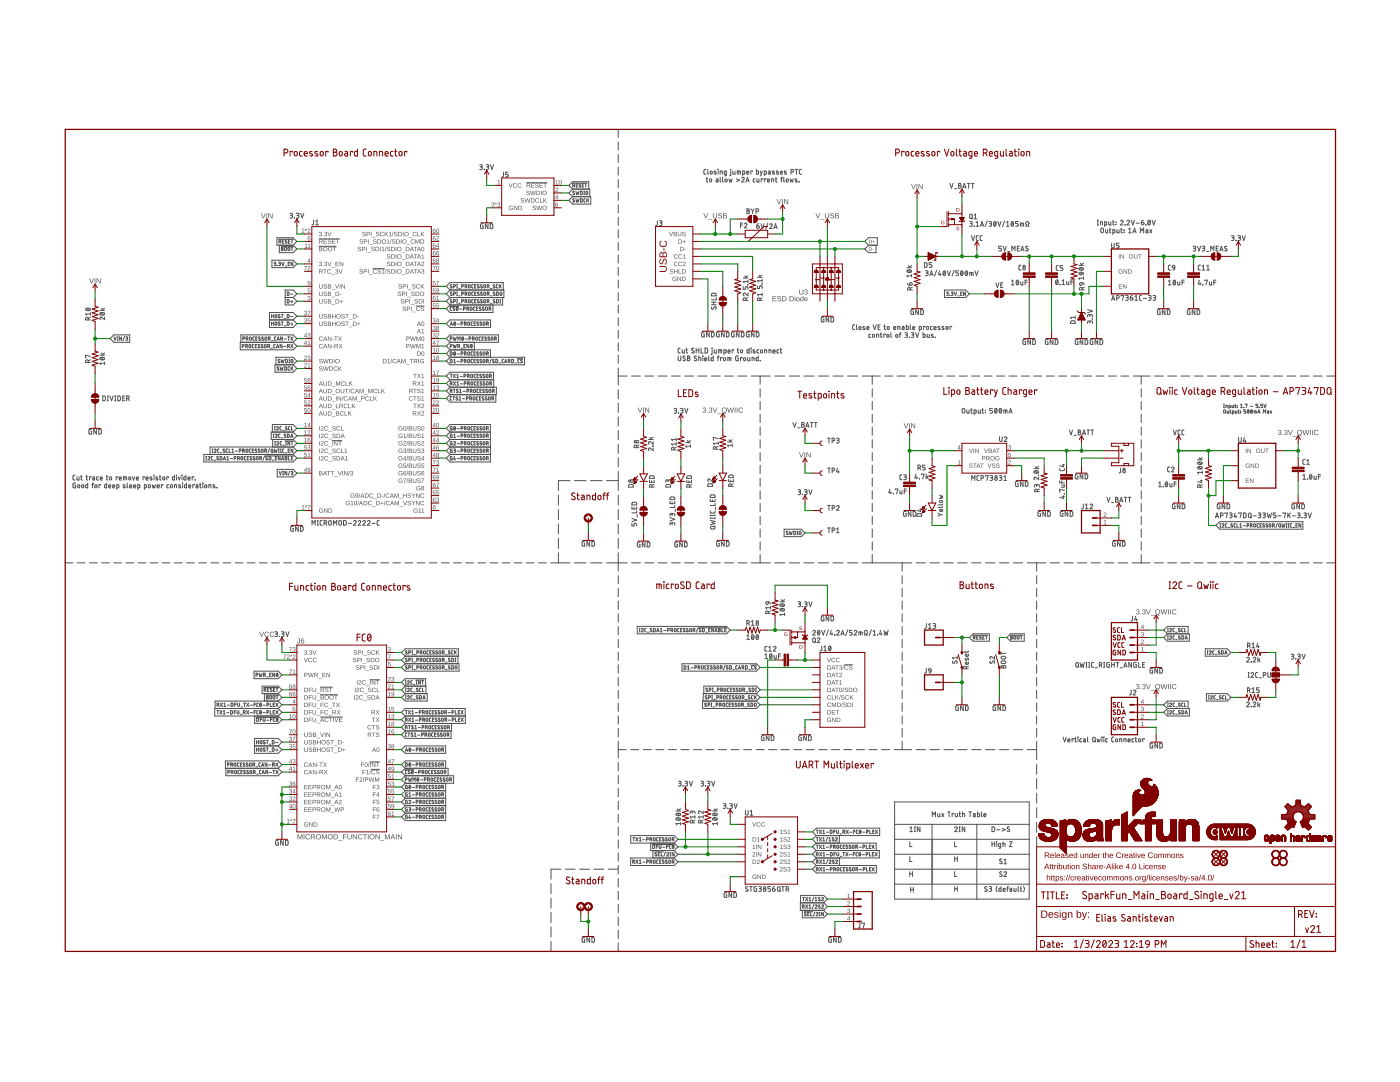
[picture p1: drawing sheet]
<svg xmlns="http://www.w3.org/2000/svg" width="279mm" height="216mm" viewBox="0 0 279 216" stroke-linecap="round" stroke-linejoin="round" font-family="sans-serif">
<g fill="none" stroke="#505050" stroke-width=".2">
<path d="M95.7 32.9l.5 .1v.3h-.4M96 33.3l.3 .3-.2 .2h-.4M96.6 33.8h.1M97 32.9h.5l.1 .2-.1 .2h-.4M97.3 33.3l.2 .1v.3l-.5 .1M97.9 32.9l.3 .9 .3-.9M123.4 25.8v1.6M123.4 28.3v1.7M123.4 30.8v1.6M123.4 33.3v1.6M123.4 35.8v1.7M123.4 38.3v1.7"/>
<path d="M140.9 33.8h-.3l-.1 .2v.6l.4 .2M140.9 35.7h.4M141.1 35.4v.8l.2 .1M141.2 33.8v.8l.2 .2M141.7 35.7h.2l.1 .2-.1 .4-.3-.1zM141.8 34.2l.1-.1 .2 .1-.1 .5-.2-.1zM142.9 34.2h-.4l.4 .3v.2h-.4M142.9 35.7l.4 .1v.5h-.3l-.1-.3 .4-.1M143.3 33.8h.1M143.3 34.1v.7M143.7 34.8v-.7l.4 .1v.6M143.7 35.4v.8l.2 .1"/>
<path d="M144.2 35.4v.8l.2 .1M144.7 35.8l.2-.1 .2 .1-.1 .5-.3-.1zM144.9 34.8l-.4-.1 .1-.6h.3v.8l-.3 .2M145.5 35.7l.1 .6 .2-.4 .1 .4 .2-.6M145.8 33.8h.1M145.8 34.1v.8l-.2 .2M146.2 34.1v.5l.2 .2h.3v-.7M147 35.7l.6 .2-.6 .3M147.1 34.8v-.7h.6l.1 .7M147.4 34.1v.7M148 35.6a.26 .26 0 0 1 .4-.2 .26 .26 0 0 1 0 .4l-.4 .5h.5M148.2 34.8l.4-.1-.1-.6h-.3v1"/>
<path d="M148.9 36.3l.3-.9 .3 .9M148.9 36.1h.5M149 34.4h.4l-.1-.3-.3 .1v.4l.4 .2M150.2 34.2v-.1h-.4v.7M150.7 35.7l-.4 .1 .1 .5h.3M151 33.8v1l.3-.1 .1-.5-.4-.1M151 35.7v.5l.2 .1h.3v-.6M151.7 34.1l.2 .7M152.1 34.1l-.4 1M152.2 35.8v-.1h-.3v.6M152.5 34.8l.4-.1v-.6h-.4v1M152.9 35.8v-.1h-.4v.6"/>
<path d="M153.2 36h.4l-.1-.3-.3 .1v.4l.4 .1M153.4 34.1l.3 .1v.6l-.4-.1 .1-.3h.3M154 36.3v-.6l.4 .1v.5M154.5 34.2h-.4l.5 .4-.5 .1M154.7 35.7h.4M154.9 35.4v.8l.2 .1M155.3 34.2l-.3-.1-.1 .2 .5 .2-.1 .2h-.4M155.7 34.4h.5l-.1-.3-.3 .1-.1 .4 .5 .2M155.8 35.7h.3M156.1 35.4l-.2 .1v.8M156.4 35.4v.8l.2 .1M156.9 34.2h-.4l.5 .3-.1 .2h-.4"/>
<path d="M157 35.7l.3 .1-.1 .5h-.2l-.1-.2zM157.7 35.7l.1 .6 .2-.4 .2 .4 .1-.6M157.9 34.3l.4-.1v-.3l-.4-.1v1M158.7 33.8h.5M158.9 33.8v1M159 35.7l-.3 .1 .4 .3-.1 .2h-.3M159.4 36.3h.1M160 33.8h-.4l-.1 .2 .1 .6 .4 .2M57.8 42.6l.6 .1-.1 .3h-.3M58.1 43l.2 .1v.3l-.5 .1M58.7 43.5h.1M59.1 42.6l.5 .1v.3h-.4"/>
<path d="M59.4 43l.3 .3-.2 .2h-.4M60 42.6l.3 .9 .3-.9M96.4 44.6l-.4 .1-.1 .2v.6l.5 .1v-.5h-.2M97.4 44.6v1l-.5-1v1M97.8 44.6l.4 .1 .1 .1 .1 .5-.2 .3h-.4zM123.4 40.9v1.6M123.4 43.3v1.7M123.4 45.8v1.7M123.4 48.4v1.6M123.4 50.9v1.6M123.4 53.4v1.6M123.4 55.9v1.6"/>
<path d="M123.4 58.4v1.6M219 44.9h.2M219 43.9h.2M219.1 43.9v1M219.6 44.9v-.6h.4v.6M219.8 45.6l.2-.1 .2 .2v.6l-.2 .2-.3-.2zM220.5 44.9l.4-.1-.1-.5h-.3v.9M220.6 45.8v.5l.2 .2h.3v-.7M221.3 44.3v.4l.1 .2h.3v-.6M221.4 45.8h.3M221.5 45.5v.8l.2 .2M222 44.3h.4"/>
<path d="M222.1 46.5l.4-.1-.1-.6h-.3v1M222.1 43.9v.8l.3 .2M222.7 44.3h.1M222.7 44.8h.1M222.9 45.8v.5l.2 .2h.2v-.7M223.6 44.2a.27 .27 0 0 1 .4-.2 .27 .27 0 0 1 .1 .4l-.5 .5h.5M223.6 45.8h.4M223.8 45.5v.8l.2 .2M224.3 45.9h.1M224.3 46.3h.1M224.5 44.9h.1M224.9 44.2a.26 .26 0 0 1 .4-.2 .26 .26 0 0 1 0 .4l-.4 .5h.5"/>
<path d="M225.2 46.5h.6M225.2 45.7l.3-.2v1M225.8 43.9l.3 1 .3-1M226.1 46.5l.3-1 .3 1M226.2 46.2h.5M226.7 44.5h.7M227.6 46.5v-1l.3 .5 .3-.5v1M227.8 44.4h.3a.27 .27 0 0 1 .2 .3 .27 .27 0 0 1-.3 .2 .27 .27 0 0 1-.2-.3zM228.2 43.9l-.3 .2-.1 .3M228.7 44.9h.1M228.7 45.8l.4 .2v.5l-.4-.1v-.3h.4M229.1 44.1l.1-.1a.44 .44 0 0 1 .4 .4 .44 .44 0 0 1-.4 .5l-.1-.5z"/>
<path d="M229.4 45.8l.5 .7M229.5 44.2l-.4 .5M229.9 45.8l-.5 .7M229.9 43.9l.4 1 .3-1M19.9 70.9h1M19.9 61.9h1M20 71.4a.51 .51 0 0 1 .5-.1 .51 .51 0 0 1 .3 .4 .5 .5 0 0 1-.5 .1 .5 .5 0 0 1-.3-.4zM20 62.4h.6l.2 .1a.45 .45 0 0 1-.4 .4 .45 .45 0 0 1-.4-.4zM20.1 71.4l.6 .4M20.1 62.4l.6 .4M20.2 70.4l.4 .5M20.2 61.5l.4 .4"/>
<path d="M20.9 63.3v.5l-.6-.4a.26 .26 0 0 0-.4 0 .26 .26 0 0 0 .2 .4M20.9 72.2v.5M20.9 72.5h-1l.2 .2M20.9 70.4l-.5 .3M20.9 61.5l-.5 .2M123.4 60.9v1.6M123.4 63.4v1.6M123.4 65.9v1.6M123.4 68.4v1.6M123.4 70.9v1.6M123.4 73.4v3.5M123.4 77.7v1.9"/>
<path d="M123.4 75h1.8M126 75h1.8M128.7 75h1.8M131.3 75h1.8M134 75h1.8M135.3 71v.7l.3 .3 .2-.2 .1-.8M135.8 69.5h-.4l-.1 .2 .1 .6 .4 .1M136.1 69.8v.5l.2 .1h.3v-.6M136.7 75h1.7M136.7 71.1l-.2-.1-.2 .2 .5 .5v.2l-.2 .1-.3-.1M136.9 69.8h.3M137 69.5v.8l.2 .1"/>
<path d="M137.2 71l.4 .1v.3l-.1 .1 .2 .2-.1 .3h-.4zM137.2 71.5h.3M138.5 69.6l-.2-.1-.3 .2 .5 .4v.2l-.2 .1-.3-.1M138.9 69.5v.9M138.9 69.9h.6M139 71.1l-.2-.1-.2 .2 .4 .5v.2l-.1 .1-.4-.1M139.3 75h1.8M139.4 71.4h.4l.1 .6M139.4 71v1M139.5 69.5v.9M139.9 69.5v.9h.4M140.2 71h.1"/>
<path d="M140.3 71.4v.6M140.6 71.7h.5l-.2-.3-.2 .1-.1 .3 .5 .2M140.7 69.5l.5 .1v.7l-.1 .1h-.4zM141.4 71v.8l.2 .2M142 75h1.7M142.1 69.5h.1M142.1 69.8v.8l-.2 .2M142.3 71v1h-.3l-.1-.6h.4M142.5 69.8v.5l.2 .1h.3v-.6M143.2 71.4h.3M143.4 70.4v-.6l.6 .1v.5M143.5 71l-.2 .2v.8"/>
<path d="M143.7 69.8v.6M144.1 71.5v-.1h-.3v.6M144.4 71.5l.2-.1 .2 .1-.1 .5-.3-.1zM144.5 70.4h.4l-.1-.6h-.3v1M144.6 75h1.8M145.2 72v-.6h.7v.6M145.3 70.1h.4v-.2l-.2-.1-.2 .1v.4l.1 .1h.3M145.6 71.4v.6M146.4 69.9v-.1h-.3v.6M147.1 69.8h.3M147.2 69.5v.8l.2 .1M147.3 75h1.8"/>
<path d="M147.3 71l-.4 .1v.9h.4v-.5h-.1M147.8 69.9l.2-.1 .2 .1-.1 .5-.3-.1zM148.1 71.5v-.1h-.3v.6M148.4 71.5l.2-.1 .2 .1-.1 .5-.3-.1zM149.2 71.4v.5l.2 .1h.2v-.6M149.5 69.5v.9h-.3l-.1-.5 .4-.1M149.9 69.5h.1M149.9 69.8v.6M149.9 75h3.8M150.1 72v-.6h.4v.6M150.6 69.8h-.2l-.1 .1 .4 .4-.1 .1h-.3M151.3 71v1h-.3l-.1-.6h.4"/>
<path d="M151.4 69.8h-.2l-.1 .2v.4h.3M151.7 71.9h.1M151.7 75v1.7M151.7 77.6v1.6M151.8 69.9l.2-.1 .2 .1-.1 .5-.3-.1zM152.6 70.4v-.6l.4 .1v.5M153.5 70.4v-.6l.4 .1v.5M154.3 70.1h.4l-.1-.3-.3 .1v.4v.1h.4M154.6 75h2M155.4 69.8h-.2l-.1 .2v.4h.3M155.7 69.8h.3M155.8 69.5v.8l.2 .1"/>
<path d="M157.5 75h2.1M160.4 75h2.1M163.3 75h2.1M166.2 75h2.1M169.1 75h2.1M170.6 64.8l-.3 .1-.1 .1v.7l.4 .1M170.9 64.8v.8l.2 .2M171.4 65.2l.2-.1 .2 .1-.1 .5h-.3zM172 75h3.7M172.6 65.2l-.3-.1-.1 .2 .4 .4h-.4M173 65.4h.4v-.2l-.2-.1-.2 .1v.4l.4 .2M173.8 66.7h-.3l-.1 .2v.4h.4"/>
<path d="M174.1 75v1.7M174.1 77.6v1.6M174.1 66.8l.2-.1 .2 .1-.1 .5-.3-.1zM174.2 64.8l.4 1 .3-1M174.9 67.3v-.6l.4 .1 .1 .5M175.2 65.2h.4M175.7 64.8h-.5v1h.5M175.7 66.7h.3M175.8 66.4v.8l.2 .1M176.4 65.1h.3M176.5 64.8v.8l.2 .2M176.6 75h1.6"/>
<path d="M176.7 66.8v-.1h-.3v.6M177 66.8l.2-.1 .2 .1-.1 .5-.3-.1zM177.1 65.2l.2-.1 .2 .1-.1 .5h-.3zM177.8 66.4v.8l.1 .1M178.4 65.4h.4v-.2l-.2-.1-.2 .1v.4l.4 .2M178.8 66.8l.2-.1 .2 .1-.1 .5-.3-.1zM179 75h1.6M179.2 65.8v-.7l.4 .1v.6M179.5 66.7h.3M179.8 66.4l-.2 .1v.8M180 65.1l.3 .1 .1 .1v.5l-.3-.1v-.3h.3M180.6 66.4l.5 .1-.1 .3h-.3"/>
<path d="M180.8 66.8l.3 .3-.1 .2h-.4M180.9 64.8v1l.3-.1 .1-.5-.4-.1M181.5 67.3h.1M181.5 75h1.6M181.7 64.8v.8l.1 .2M181.9 66.4h.3l.2 .2-.1 .2h-.3M182.1 66.8l.2 .1v.3l-.4 .1M182.1 65.4h.5l-.1-.2-.1-.1-.2 .1-.1 .4 .5 .2M182.7 66.4l.3 .9 .4-.9M183.5 65.8l.4-.1-.1-.5-.3-.1v1M184 75h1.6M184.2 66.4v.9h.4v-.5l-.4-.1"/>
<path d="M184.6 65.2v-.1h-.3v.7M184.9 65.2l.2-.1 .2 .1-.1 .5h-.3zM185 66.7v.5l.2 .1h.3v-.6M186.1 65.1l-.4 .2v.4l.4 .1M186.2 66.8l-.2-.1-.2 .1 .5 .3-.1 .2h-.3M186.4 65.4h.4l-.1-.2h-.3v.4l.4 .2M186.5 75h1.6M186.6 67.3h.1M187.6 65.2l-.3-.1-.1 .2 .4 .3v.1h-.4M188.4 65.2l-.3-.1-.1 .2 .4 .3v.1h-.4M188.8 65.2l.2-.1 .2 .1-.1 .5h-.3zM189 75h1.6"/>
<path d="M189.9 65.2v-.1h-.3v.7M191.4 75h1.6M193.9 75h1.6M196.4 75h1.6M198.9 75h1.6M201.4 75h1.6M203.8 75h1.6M206.3 75h1.6M208.8 75h1.6M211.3 75h1.6M213.8 75h1.6M216.2 75h1.6"/>
<path d="M218.7 75h1.6M221.2 75h1.6M223.7 75h1.6M226.2 75h3.3M227.8 75v1.7M227.8 77.6v1.6M230.4 75h1.8M233 75h1.8M235.7 75h1.7M238.3 75h1.8M241 75h1.7M243.6 75h1.8"/>
<path d="M246.3 75h1.7M248.9 75h1.8M251.6 75h1.7M254.2 75h1.8M256.8 75h1.8M259.5 75h1.7M262.1 75h1.8M264.8 75h1.7M15 94.8h-.3l-.1 .2v.7l.4 .1M15.1 96.4l-.5 .1 .1 .8h.4v-.5h-.2M15.3 95.1v.5l.2 .2h.3v-.7M15.5 96.8l.2-.1 .2 .1-.1 .5-.3-.1z"/>
<path d="M16.1 95.1h.3M16.2 94.8v.8l.2 .2M16.3 96.8l.2-.1 .2 .1-.1 .5-.3-.1zM17.2 95.1h.3M17.3 94.8v.8l.2 .2M17.5 96.4v.9h-.3l-.1-.5 .4-.1M18.2 95.2v-.1h-.3v.7M18.3 85.7l-.5 .1v.8h.5v-.5h-.2M18.4 96.7h.3M18.5 95.1l.4 .2v.5h-.4v-.4h.4M18.7 96.4l-.2 .2v.7M18.9 96.8l.2-.1 .2 .1-.1 .5-.3-.1z"/>
<path d="M19.2 85.7v.9l-.5-.9v.9M19.7 95.1l-.3 .1-.1 .1v.4l.4 .1M19.7 85.7l.5 .1v.5l-.1 .3h-.4zM20 95.5h.4l-.1-.3h-.3v.4l.4 .2M20.1 96.8v-.1h-.4v.6M21.2 95.1h.3M21.3 96.4v.9h-.4v-.5l.4-.1M21.3 94.8v.8l.2 .2M21.7 97h.4l-.1-.3-.3 .1v.4l.4 .1M21.9 95.2l.2-.1 .1 .1v.6l-.3-.1zM22.5 97h.4l-.1-.3-.3 .1v.4l.4 .1M23.3 97.3h.4l-.1-.6h-.3v1"/>
<path d="M23.5 95.2v-.1h-.3v.7M23.8 95.5h.4l-.1-.3h-.3v.4l.4 .2M24.6 95.8v-.7l.7 .1v.6M25 96.8h-.4l.4 .4v.1h-.4M25 95.1v.7M25.4 96.4v.8l.1 .1M25.8 95.2h.3l-.1 .6h-.2l-.1-.2zM25.9 97h.4l-.1-.3-.3 .1v.4l.4 .1M26.4 95.1l.3 .7 .2-.7M26.7 97h.4l-.1-.3-.3 .1v.4l.4 .1M27.2 95.5h.4l-.1-.3h-.3v.4l.4 .2M27.5 97.3h.4l-.1-.6h-.3v1"/>
<path d="M28.8 97.3h.4l-.1-.6h-.3v1M28.9 95.2v-.1h-.4v.7M29.1 95.5h.5l-.1-.3h-.3l-.1 .4 .5 .2M29.7 96.7l.3 .1-.1 .5h-.2l-.1-.2zM30.3 95.2h-.4l.5 .4-.1 .2-.4-.1M30.4 96.7l.1 .6 .2-.4 .2 .4 .1-.6M30.7 94.8h.1M30.7 95.1v.7M31.4 97h.4l-.1-.3-.3 .1v.4l.4 .1M31.5 95.2h-.4l.4 .4v.2l-.4-.1M31.8 95.1h.3M31.9 94.8v.8l.2 .2"/>
<path d="M32.5 96.8v-.1h-.3v.6M32.6 95.2h.3l-.1 .6h-.2l-.1-.2zM33.6 95.2v-.1h-.3v.7M33.7 96.7h-.3l-.1 .2v.4h.4M34.1 96.7l.3 .1-.1 .5h-.2l-.1-.2zM34.8 94.8v1h-.3l-.1-.6 .4-.1M34.8 97.3v-.6h.4v.6M35.2 94.8h.1M35.2 94.9h.1M35.2 94.8v.1M35.2 95.1v.7M35.6 95.1l.2 .7 .2-.7"/>
<path d="M36 96.8h-.4l.5 .4-.5 .1M36.3 94.8h.1M36.3 94.9h.1M36.3 94.8v.1M36.3 95.1v.7M36.4 96.4h.1M36.4 96.7v.6M37.1 94.8v1h-.3l-.1-.6 .4-.1M37.2 96.4v.9h-.3l-.1-.5 .4-.1M37.5 95.5h.5l-.2-.3h-.3v.4l.5 .2M37.6 97h.5l-.1-.3-.3 .1-.1 .4 .5 .1M38.7 95.2v-.1h-.3v.7"/>
<path d="M38.8 96.8v-.1h-.3v.6M38.9 95.8h.1M39.1 96.7l.4 .2v.4h-.3v-.3h.3M39.8 96.7h.4M39.9 96.4v.8l.3 .1M40.4 96.4h.1M40.5 96.7v.6M40.9 96.8l.2-.1 .2 .1-.1 .5-.3-.1zM41.7 97.3v-.6l.4 .1v.5M42.9 96.8h-.4l.4 .4v.1h-.4M43.3 97.3h.1M111.4 98.8v2"/>
<path d="M113.8 95.9h-2.4v2M114.6 95.9h2.4M117.9 95.9h2.3M121.1 95.9h2.3M123.4 80.5v1.8M123.4 83.2v1.8M123.4 85.9v1.8M123.4 88.6v1.9M123.4 91.3v1.9M123.4 94.1v3.8M123.4 98.8v2M151.7 80.1v1.7"/>
<path d="M151.7 82.7v1.6M151.7 85.2v1.7M151.7 87.7v1.7M151.7 90.3v1.6M151.7 92.8v1.7M151.7 95.4v1.6M151.7 97.9v1.7M174.1 80.1v1.7M174.1 82.7v1.6M174.1 85.2v1.7M174.1 87.7v1.7M174.1 90.3v1.6"/>
<path d="M174.1 92.8v1.7M174.1 95.4v1.6M174.1 97.9v1.7M192.1 81.5h.3l.2 .2v.5l-.3 .2-.3-.1zM193 81.8v.6h.1h.3v-.6M193.7 81.8h.3M193.8 81.5v.8l.2 .1M194.4 82.4h.4l-.1-.6h-.3v1M195.2 81.8v.6h.2h.2v-.6M196 81.8h.3M196.1 81.5v.8l.2 .1M196.6 82.4h.1"/>
<path d="M196.6 81.9h.1M198.1 81.5h-.6v.4h.5l.1 .2-.1 .3h-.5M198.6 81.5a.45 .45 0 0 1 .4 .5 .45 .45 0 0 1-.4 .4l-.1-.4zM198.9 81.7l-.4 .5M199.5 81.5a.45 .45 0 0 1 .4 .5 .45 .45 0 0 1-.4 .4l-.1-.4zM199.9 81.7l-.5 .5M200.3 82.4v-.6l.7 .1v.5M200.7 81.8v.6M201.4 82.4l.3-.9 .3 .9M201.4 82.2h.5M227.8 80.1v1.7M227.8 82.7v1.6"/>
<path d="M227.8 85.2v1.7M227.8 87.7v1.7M227.8 90.3v1.6M227.8 92.8v1.7M227.8 95.4v1.6M227.8 97.9v1.7M244.2 81.3h.1M244.2 80.6h.1M244.2 81.9h.4l-.1 .5h-.3zM244.3 80.6v.7M244.6 81.3v-.4h.3v.4M244.9 82v.4h.3v-.4"/>
<path d="M245.3 81.3h.3l-.1-.4h-.2v.7M245.4 82h.3M245.5 81.8v.6h.2M245.9 80.9l.1 .4h.2v-.4M245.9 82.4h.3v-.4h-.3v.7M246.4 80.9h.2M246.5 80.6v.6l.1 .1M246.5 82l.1 .4h.2v-.4M246.6 81.3h.1M246.9 80.9h.1M246.9 81.2h.1M247.1 82h.2"/>
<path d="M247.2 81.8v.5l.1 .1M247.6 81.3h.3M247.6 80.8l.2-.2v.7M247.6 82.4h.1M247.6 82h.1M248.2 81.3h.1M248.5 80.7l.4-.1-.2 .7M248.6 81.8h-.4v.3h.4v.1v.2h-.4M249 81.8a.32 .32 0 0 1 .3 .3 .32 .32 0 0 1-.3 .3l-.1-.3zM249.3 81.9l-.3 .4M249.6 81.1h.4M249.7 81.8a.29 .29 0 0 1 .3 .3 .29 .29 0 0 1-.4 .3z"/>
<path d="M249.9 81.9l-.3 .4M250.3 82.4v-.4h.4v.4M250.5 82v.4M251 80.6h-.3v.3l.3 .1v.1v.2h-.3M251 82.4l.2-.6 .3 .6M251.1 82.3h.3M251.3 81.3h.1M252 80.6h-.4v.3l.3 .1 .1 .1-.1 .2h-.3M252.1 82.4v-.6l.2 .3 .3-.3v.6M252.2 80.6l.3 .7 .2-.7M252.9 82l.3 .1v.3h-.3v-.2h.3M253.5 82l.3 .4"/>
<path d="M253.8 82l-.3 .4M13 112.3h1.6M15.4 112.3h1.6M17.9 112.3h1.5M20.3 112.3h1.5M22.7 112.3h1.6M25.1 112.3h1.6M27.6 112.3h1.5M30 112.3h1.5M32.4 112.3h1.5M34.8 112.3h1.6M37.2 112.3h1.6"/>
<path d="M39.7 112.3h1.5M42.1 112.3h1.5M44.5 112.3h1.5M46.9 112.3h1.6M49.3 112.3h1.6M51.8 112.3h1.5M54.2 112.3h1.5M56.6 112.3h1.6M58.5 105.1l-.5 .1 .1 .8h.4v-.5h-.1M59 112.3h1.6M59.5 105.1v.9l-.5-.9v.9M60 105.1l.5 .1v.5l-.2 .3h-.3z"/>
<path d="M61.5 112.3h1.5M62.3 104.8v-1l.3 .6 .3-.6v1M63.3 104.8h.2M63.3 103.8h.2M63.4 103.8v1M63.9 112.3h1.5M64.3 103.8l-.3 .1-.1 .2v.6l.4 .1M64.7 104.4l.5-.1v-.4l-.5-.1v1M65 104.4l.2 .4M65.7 103.9l.4 .1v.6l-.2 .2h-.2l-.1-.3zM66.3 112.3h1.5M66.5 104.8v-1l.4 .6 .3-.6v1"/>
<path d="M67.7 103.9h.4l.1 .2v.4l-.3 .3-.3-.2zM68.6 103.8l.5 .2v.5l-.2 .3h-.3zM68.7 112.3h1.6M69.5 104.4h.7M70.5 104.1a.27 .27 0 0 1 .4-.2 .27 .27 0 0 1 .1 .4l-.5 .5h.6M71.1 112.3h1.6M71.5 104.1a.26 .26 0 0 1 .3-.2 .26 .26 0 0 1 .1 .4l-.4 .5h.5M72.4 104.1a.26 .26 0 0 1 .4-.2 .26 .26 0 0 1 0 .4l-.4 .5h.5M73.3 104.1a.27 .27 0 0 1 .4-.2 .27 .27 0 0 1 .1 .4l-.5 .5h.6M73.6 112.3h1.5M74.2 104.4h.7M75.7 103.8l-.3 .1-.1 .2v.6l.4 .1"/>
<path d="M76 112.3h1.5M78.4 112.3h1.5M80.8 112.3h1.6M83.2 112.3h1.6M85.7 112.3h1.5M88.1 112.3h1.5M90.5 112.3h1.6M92.9 112.3h1.6M95.4 112.3h1.5M97.8 112.3h1.5M100.2 112.3h1.5M102.6 112.3h1.6"/>
<path d="M105.1 112.3h1.5M107.5 112.3h1.5M109.9 112.3h3.9M111.4 101.7v2M111.4 104.5v2.1M111.4 107.4v2M111.4 110.3v2M114.6 112.3h2.4M117.9 112.3h2.3M121.1 112.3h4.1M123.4 101.7v2M123.4 104.5v2.1"/>
<path d="M123.4 107.4v2M123.4 110.3v3.7M123.4 114.9v1.6M123.4 117.4v1.7M123.4 119.9v1.7M126 112.3h1.8M128.7 112.3h1.8M131.3 112.3h1.8M134 112.3h1.8M136.7 112.3h1.7M139.3 112.3h1.8M142 112.3h1.7"/>
<path d="M144.6 112.3h1.8M147.3 112.3h1.8M149.9 112.3h3.8M151.7 100.5v1.6M151.7 103v1.7M151.7 105.6v1.6M151.7 108.1v1.7M151.7 110.6v1.7M154.6 112.3h2M157.5 112.3h2.1M160.4 112.3h2.1M163.3 112.3h2.1"/>
<path d="M166.2 112.3h2.1M169.1 112.3h2.1M172 112.3h9.9M174.1 100.5v1.6M174.1 103v1.7M174.1 105.6v1.6M174.1 108.1v1.7M174.1 110.6v1.7M180 112.3v1.7M180 114.9v1.6M180 117.4v1.7M180 119.9v1.7"/>
<path d="M182.8 112.3h1.9M185.6 112.3h1.9M188.4 112.3h1.8M191.1 112.3h1.9M193.9 112.3h1.9M196.7 112.3h1.9M199.5 112.3h1.8M202.2 112.3h1.9M205 112.3h3.7M206.9 112.3v1.7M206.9 114.9v1.6M206.9 117.4v1.7"/>
<path d="M206.9 119.9v1.7M209.6 112.3h1.8M212.3 112.3h1.9M215.1 112.3h1.8M217.8 112.3h1.8M220.5 112.3h1.8M223.2 112.3h1.8M225.9 112.3h3.6M227.8 100.5v1.6M227.8 103v1.7M227.8 105.6v1.6M227.8 108.1v1.7"/>
<path d="M227.8 110.6v1.7M230.4 112.3h1.8M233 112.3h1.8M235.7 112.3h1.7M238.3 112.3h1.8M241 112.3h1.7M243.6 112.3h1.8M246.3 112.3h1.7M248.9 112.3h1.8M251.6 112.3h1.7M254.2 112.3h1.8M256.8 112.3h1.8"/>
<path d="M259.5 112.3h1.7M262.1 112.3h1.8M264.8 112.3h1.7M54.9 126.1l.5 .1-.1 .3h-.3M55.1 126.5l.3 .1v.3l-.5 .1M55.8 127h.1M56.2 126.1l.5 .1-.1 .3h-.3M56.4 126.5l.3 .3-.2 .2h-.3M57 126.1l.3 .9 .4-.9M123.4 122.5v1.6M123.4 125v1.7M123.4 127.6v1.6"/>
<path d="M123.4 130.1v1.7M123.4 132.7v1.6M123.4 135.2v1.7M123.4 137.8v1.6M152.7 130.7l.2-.2v.9M152.7 131.4h.5M153.7 130.5a.45 .45 0 0 1 .4 .4 .45 .45 0 0 1-.4 .5l-.1-.5zM154.1 130.7l-.5 .5M154.5 130.8v.5l.2 .1h.2v-.6M155.4 130.9h.4M155.8 130.5h-.4v.9M180 122.5v1.6"/>
<path d="M180 125v1.7M180 127.6v1.6M180 130.1v1.7M180 132.7v1.6M180 135.2v1.7M180 137.8v1.6M192.6 129.9v.3M192.7 131.4v.4l.5-.5v.5M192.8 133.5v-.4l-.2-.2-.2 .1-.1 .5h1M193.3 132.1v.4h-.2h-.4v-.3l.3-.1v.4M193.3 130.5v.4l-.2 .1-.4-.1v-.3l.3-.1v.5M193.3 129.9l-.2 .2h-.8"/>
<path d="M193.3 132.9l-.5 .2M199.8 130.1v.5M199.8 130.4h.9M199.8 132.9l.3-.1 .1 .2 .1-.2h.3l.1 .5h-.9zM199.8 132l.8-.1 .1 .3-.1 .2h-.7l-.1-.2zM199.8 131.1l.8-.1 .1 .3-.1 .2h-.7l-.1-.2zM200.2 133v.3M206.9 122.5v1.6M206.9 125v1.7M206.9 127.6v1.6M206.9 130.1v1.7M206.9 132.7v1.6"/>
<path d="M206.9 135.2v1.7M206.9 137.8v1.6M214.8 132.2h.2l.2 .2v.5l-.2 .2-.3-.1zM215.1 132.9l.2 .2M215.5 132.2l.3 .9 .2-.6 .2 .6 .2-.9M216.7 133.1h.2M216.7 132.2h.2M216.8 132.2v.9M217.3 133.1h.2M217.3 132.2h.2M217.4 132.2v.9M218.3 132.2h-.3l-.2 .2 .1 .6 .4 .1"/>
<path d="M218.6 133.2h.4M219.4 132.7l.5-.1v-.3l-.5-.1v.9M219.7 132.7l.2 .4M220.3 133.1h.2M220.3 132.2h.2M220.4 132.2v.9M221.4 132.2l-.5 .1 .1 .8h.4v-.5h-.1M221.8 132.6h.6M221.8 132.2v.9M222.4 132.2v.9M222.7 132.2h.6M223 132.2v.9"/>
<path d="M223.6 133.2h.4M224.3 133.1l.3-.9 .3 .9M224.4 132.9h.4M225.8 132.2v.9l-.5-.9v.9M226.8 132.2l-.5 .1 .1 .8h.4v-.5h-.2M227.2 132.2v.9h.5M228 132.6h.3M228.5 132.2h-.5v.9h.5M230 133.4l-.5 .1 .1 .8h.4v-.5h-.1M231 133.4v.9l-.5-.9v.9M231.5 133.4l.5 .1v.6l-.2 .2h-.3zM123.4 140.3v1.6"/>
<path d="M123.4 142.8v1.7M123.4 145.4v1.6M123.4 147.9v3.4M123.4 152.1v1.7M123.4 154.7v1.7M123.4 157.3v1.7M123.4 159.9v1.7M123.4 149.6h1.6M125.9 149.6h1.6M128.4 149.6h1.6M130.9 149.6h1.6M133.4 149.6h1.6"/>
<path d="M135.9 149.6h1.6M138.4 149.6h1.6M140.9 149.6h1.6M143.4 149.6h1.6M145.9 149.6h1.6M148.4 149.6h1.6M150.9 149.6h1.6M152.5 146.8l-.5 .1 .1 .8h.4v-.5h-.2M153.4 149.6h1.6M153.5 146.8v.9l-.6-.9v.9M153.9 146.8l.5 .2 .1 .5-.2 .2h-.4zM155.9 149.6h1.6"/>
<path d="M158.4 149.6h1.6M159.9 146.8l-.5 .1 .1 .8h.4v-.5h-.1M160.9 149.6h1.6M160.9 146.8v.9l-.5-.9v.9M161.4 146.8l.5 .2v.5l-.2 .2h-.3zM163.4 149.6h1.6M165.9 149.6h1.6M168.4 149.6h1.6M170.9 149.6h1.6M173.4 149.6h1.6M175.9 149.6h1.6M178.4 149.6h3.5"/>
<path d="M180 140.3v1.6M180 142.8v1.7M180 145.4v1.6M180 147.9v1.7M182.8 149.6h1.9M185.6 149.6h1.9M188.4 149.6h1.8M191.1 149.6h1.9M191.3 140.8l-.5 .1v.9h.5v-.6h-.2M192.2 140.8v1l-.5-1v1M192.7 140.8h.4l.1 .2v.5l-.1 .3h-.4zM193.9 149.6h1.9"/>
<path d="M196.7 149.6h1.9M198.7 140.8l-.5 .1 .1 .9h.4v-.6h-.1M199.5 149.6h1.8M199.7 140.8v1l-.5-1v1M200.2 140.8l.5 .2v.5l-.2 .3h-.3zM202.2 149.6h1.9M205 149.6h1.9M206.9 140.3v1.6M206.9 142.8v1.7M206.9 145.4v1.6M206.9 147.9v3.7M206.9 152.5v2"/>
<path d="M206.9 155.4v2M206.9 158.3v2M212.2 147.1l.3 .9 .3-.9M213.1 147.7h.4v-.2l-.3-.1-.1 .5 .4 .1M214.3 147.5v-.1h-.3v.6M214.5 147.4h.3M214.6 147.1v.8l.2 .1M215.2 147.1h.1M215.1 147.4v.6M215.9 147.4h-.3l-.1 .2v.4h.4M216.3 147.4l.3 .2v.4h-.3v-.3h.3M217 147.1v.8l.2 .1"/>
<path d="M218.1 147.2l.2-.1 .3 .1-.1 .8-.4-.1zM218.5 147.8l.2 .2M218.9 147.4l.2 .6 .2-.4 .1 .4 .2-.6M219.9 147.1h.1M219.9 147.4v.6M220.3 147.1h.1M220.3 147.4v.6M221 147.4h-.3v.2v.4h.3M222.3 147.1h-.3l-.1 .2v.6l.4 .1M222.7 147.5l.1-.1 .2 .1-.1 .5-.2-.1zM223.5 148v-.6l.4 .1v.5M224.3 148v-.6h.4v.6"/>
<path d="M225.1 147.7h.5l-.1-.2-.3-.1-.1 .5 .5 .1M226.3 147.4l-.4 .2 .1 .4h.3M226.5 147.4h.4M226.7 147.1v.8l.2 .1M227.2 147.5l.2-.1 .2 .1-.1 .5-.3-.1zM228.4 147.5v-.1h-.4v.6M230 148.3h-.4l-.1 .2v.6l.5 .1v-.5h-.1M231 148.3v.9l-.5-.9v.9M231.5 148.3l.5 .1v.6l-.2 .2h-.3zM55.5 167.7l-.4 .1v.8h.4v-.5h-.1M56.5 167.7v.9l-.5-.9v.9M57 167.7l.5 .1v.6l-.2 .2h-.3z"/>
<path d="M110 176.3v2M110 179.2v2M111.9 173.4h-1.9v2.1M112.8 173.4h2M115.7 173.4h1.9M118.5 173.4h2M121.4 173.4h2M123.4 162.4v1.7M123.4 165v1.7M123.4 167.6v1.7M123.4 170.2v1.7M123.4 172.7v1.7"/>
<path d="M123.4 175.3v1.7M123.4 177.9v1.7M178.5 173.4h26.9M178.5 160h26.9v19.4h-26.9zM178.5 164.5h26.9M178.5 167.5h26.9M178.5 170.5h26.9M178.5 176.4h26.9M181.6 165.2l.2-.2v.9M181.6 165.9h.5M181.6 168v.9h.4M181.6 170.9v1h.4"/>
<path d="M181.6 173.9v1M181.6 174.3h.5M181.7 177.1v.9M181.7 177.5h.6M182.1 173.9v1M182.3 177.1v.9M182.5 165.9h.2M182.5 165h.2M182.6 165v.9M183.6 165v.9l-.5-.9v.9M186 164.5v14.9M186.1 163v-1l.3 .5 .3-.5v1"/>
<path d="M187.1 162.3l.1 .6 .1 .1h.3v-.7M187.9 162.3l.5 .7M188.4 162.3l-.5 .7M189.1 162h.6M189.4 162v1M190.3 162.4v-.1h-.3v.7M190.5 165.2a.26 .26 0 0 1 .4-.2 .26 .26 0 0 1 .1 .4l-.5 .5h.6M190.5 168v.9h.4M190.5 170.9v1M190.5 173.9v1h.4M190.5 176.9v1M190.5 171.4h.6"/>
<path d="M190.5 177.3h.6M190.6 162.3l.1 .6 .1 .1h.3v-.7M191.1 170.9v1M191.1 176.9v1M191.4 162.3h.3M191.4 165.9h.2M191.4 165h.2M191.5 162v.8l.2 .2M191.5 165v.9M192.1 162.3h.3l.1 .7M192.1 162v1M192.6 165v.9l-.6-.9v.9"/>
<path d="M193.4 162h.5M193.6 162v1M194.2 162.3l.4 .2v.5l-.3-.1v-.3h.3M194.9 164.5v14.9M195.1 162v1l.3-.1 .1-.5-.4-.1M195.9 162v.8l.1 .2M196.3 162.6h.5l-.1-.3-.3 .1-.1 .4 .1 .1 .4 .1M197 177l-.3-.1-.2 .2 .5 .4v.3l-.2 .1-.3-.2M197.4 176.9l.5 .1-.1 .3h-.3M197.6 177.3l.3 .4-.1 .1-.4 .1M198 165l.5 .1v.6l-.1 .2h-.4zM198 168v.9"/>
<path d="M198 168.4h.5M198.5 168v.9M198.9 168h.1M198.9 168.3v.6M198.9 165.6h.7M199 176.8l-.2 .6 .2 .6M199.7 168.9l-.4-.1 .1-.5h.3v.8l-.4 .1M199.8 176.9v1l-.4-.1v-.5l.4-.1M199.9 171.5l-.3-.1-.1 .2 .5 .4v.3l-.2 .1-.3-.2M199.9 174l-.2-.1-.2 .2 .5 .5v.2l-.2 .1-.3-.1M200 165.3l.6 .3-.6 .2M200.2 168.3l.4 .1v.5"/>
<path d="M200.2 168v.9M200.2 177.5h.4l-.1-.2h-.3v.4l.4 .2M200.4 174.1a.26 .26 0 0 1 .3-.2 .26 .26 0 0 1 .1 .4l-.4 .6h.5M200.4 171.6l.2-.2v1M200.4 172.4h.5M200.9 177.2h.4M201.3 176.9l-.3 .2v.8M201.4 168h.6l-.6 .9h.6M201.5 165.1l-.4-.1-.1 .2 .5 .4v.2l-.2 .1-.3-.1M201.5 177.2h.3l.1 .2v.5l-.3-.1-.1-.2 .4-.1M202.4 177.2v.6l.1 .1h.3v-.7M203.2 176.9v.8l.1 .2"/>
<path d="M203.6 177.2h.3M203.7 176.9v.8l.2 .2M204.2 176.8l.2 .6-.2 .6M206.9 161.2v2M206.9 164.1v2M206.9 167v2M110 182.1v2M110 185v2M110 187.9v1.9M116.7 187l-.5 .2 .1 .8h.4v-.5h-.2M117.7 187v1l-.6-1v1M118.1 187l.5 .2 .1 .5-.2 .3h-.4z"/>
<path d="M123.4 180.4v1.7M123.4 183v1.7M123.4 185.6v1.7M123.4 188.2v1.6"/>
</g>
<g fill="#505050">
<path d="M17.8 55.5h.1l.4 .9 .3-.9h.1l-.4 1h-.1zM18.9 55.5h.1v1h-.1zM19.3 55.5h.1l.6 .9v-.9h.1v1h-.2l-.5-.8v.8h-.1z"/>
<path d="M52.1 42.6h.1l.4 .8 .3-.8h.1l-.4 1h-.1zM53.2 42.6h.1v1h-.1zM53.6 42.6h.1l.6 .8v-.8h.1v1h-.2l-.5-.9v.9h-.1z"/>
</g>
<g fill="none" stroke="#505050" stroke-width=".2">
<path d="M189.6 36.6l.3 .9 .3-.9M190.5 37.7h.4M191.3 36.6l.5 .1v.2l-.2 .1 .2 .2-.1 .3h-.4zM191.3 37h.3M192.1 37.5l.3-.9 .4 .9M192.2 37.3h.5M193 36.6h.6M193.3 36.6v.9M193.8 36.6h.6M194.1 36.6v.9M148.3 57.2v.5h.4l.1-.4 .1-.1 .3 .1 .1 .4M148.3 55.5h1"/>
<path d="M148.6 55.1l.3 .4M149.3 56.8h.1M149.3 55.9v.5M149.3 56.2h-1l.2 .2M149.3 55.1l-.5 .2M151 45.1h.3a.26 .26 0 0 1 .2 .3 .26 .26 0 0 1-.2 .2 .26 .26 0 0 1-.3-.3zM151.2 57v.6h.4v-.5l.2-.1 .3 .1v.5M151.2 55.3h.9M151.4 44.6l-.3 .2-.1 .3M151.5 54.9l.3 .4M151.9 44.6l.3 1 .3-1M152.1 56.6h.1"/>
<path d="M152.1 55.8v.5M152.1 56h-.9l.2 .3M152.1 54.9l-.4 .2M153.2 44.5l-.4 1.2M153.6 44.9a.26 .26 0 0 1 .4-.2 .26 .26 0 0 1 0 .4l-.4 .5h.5M154.5 45.6l.3-1 .3 1M154.5 45.4h.5M184.7 54l.5 .1-.1 .3-.3 .1M185 54.5l.2 .1v.3l-.5 .1M185.6 55l.3-1 .3 1M185.7 54.8h.4M186.9 53.9l-.4 1.2"/>
<path d="M187.5 54l-.2 .8h.5M187.6 54.6v.4M188.3 54.1a.45 .45 0 0 1 .4 .4 .45 .45 0 0 1-.4 .5l-.1-.5zM188.7 54.3l-.4 .5M189.1 54l.3 1 .3-1M190.4 53.9l-.4 1.2M191.3 54h-.5v.5h.4l.1 .2-.1 .3h-.4M191.8 54.1a.45 .45 0 0 1 .4 .4 .45 .45 0 0 1-.4 .5l-.1-.5zM192.2 54.3l-.5 .5M192.7 54.1a.45 .45 0 0 1 .4 .4 .45 .45 0 0 1-.4 .5l-.1-.5zM193.1 54.3l-.4 .5M193.5 55v-.6h.6l.1 .6"/>
<path d="M193.9 47l.3 1 .3-1M193.9 54.4v.6M194.6 54l.3 1 .3-1M195.3 47l-.4 .1-.1 .1 .1 .7 .4 .1M196 47l-.3 .1-.1 .1v.7l.4 .1M201.9 56.9h.5M201.9 56.1l.2-.2v1M202.9 55.9a.45 .45 0 0 1 .4 .5 .45 .45 0 0 1-.4 .4l-.1-.4zM203.3 56.1l-.5 .5M203.7 56.2v.6l.2 .1h.2v-.7M204.6 56.3h.4M205 55.9h-.4v1"/>
<path d="M210.8 55.9a.44 .44 0 0 1 .4 .4 .44 .44 0 0 1-.4 .4l-.1-.4zM211.1 56l-.4 .6M211.5 56.8h.1M211.9 56l.3-.2v1M211.9 56.8h.6M212.9 56.2v.5l.1 .1h.3v-.6M213.7 56.3h.5M214.2 55.8h-.5v1M215.3 53h.9M215.3 54.5a.5 .5 0 0 1 .5-.2 .5 .5 0 0 1 .4 .4 .51 .51 0 0 1-.5 .2 .51 .51 0 0 1-.4-.4zM215.3 53.5a.5 .5 0 0 1 .5-.1 .5 .5 0 0 1 .4 .4 .51 .51 0 0 1-.5 .1 .51 .51 0 0 1-.4-.4zM215.5 54.4l.5 .4"/>
<path d="M215.5 53.4l.5 .5M215.6 52.5l.3 .5M216.2 55.5h-.9l.2 .3M216.2 55.2v.6M216.2 52.5l-.4 .3M221.8 59.9l.4-.9 .3 .9M221.9 59.7h.5M222.9 59.5h.3l.1-.4-.4-.1v.9M223.7 59.1v-.1h.6l-.3 .9M224.6 59l.5 .1v.2l-.4 .1M224.9 59.4l.2 .1v.3l-.5 .1M225.6 59.4h.3a.26 .26 0 0 1 .2 .3 .26 .26 0 0 1-.3 .2 .26 .26 0 0 1-.2-.3z"/>
<path d="M226 59l-.3 .1-.1 .3M226.5 59.9h.5M226.5 59.2l.3-.2v.9M227.8 59h-.3l-.1 .2v.6l.4 .1M228.2 59.5h.6M229.2 59h.4l.1 .2-.1 .2h-.3M229.5 59.4l.2 .1v.3l-.5 .1M230.1 59l.5 .1v.2l-.4 .1M230.4 59.4l.3 .3-.2 .2h-.4M233.2 56.1l.2-.2v1M233.2 56.9h.5M234.3 55.9a.45 .45 0 0 1 .3 .5 .45 .45 0 0 1-.3 .4l-.2-.4z"/>
<path d="M234.6 56.1l-.5 .5M235 56.2v.5l.2 .2h.3v-.7M235.9 56.3h.4M236.3 55.9h-.4v1M239.4 55.9l-.3 .7h.6M239.5 56.4v.5M240 56.8h.1M240.4 56v-.1h.6l-.3 1M241.4 56.2v.6l.1 .1h.3v-.7M242.2 56.3h.5M242.7 55.9h-.5v1M245.8 47h.3l.2 .2-.1 .2-.3 .1"/>
<path d="M246 47.5l.2 .1v.3l-.4 .1M246.6 48h.1M247 47l.5 .1v.3l-.4 .1M247.3 47.5l.2 .1v.3l-.5 .1M247.9 47l.3 1 .3-1M140.5 66.3l-.4 .1v.8h.4v-.5h-.1M141.5 66.3v.9l-.5-.9v.9M142 66.3l.5 .1v.6l-.2 .2h-.3zM146.5 66.3l-.5 .1 .1 .8h.4v-.5h-.1M147.5 66.3v.9l-.5-.9v.9M148 66.3l.5 .1v.6l-.2 .2h-.3zM149.5 66.3l-.5 .1 .1 .8h.4v-.5h-.1"/>
<path d="M150.5 66.3v.9l-.6-.9v.9M150.9 66.3l.5 .1 .1 .6-.2 .2h-.4zM204.7 67.8h-.3l-.2 .2v.6l.5 .1v-.5h-.2M205.7 67.8v.9l-.6-.9v.9M206.1 67.8h.4l.1 .1v.6l-.1 .2h-.4zM209.1 67.8l-.4 .1v.8h.4v-.5h-.1M210.1 67.8v.9l-.5-.9v.9M210.6 67.8l.5 .1v.6l-.2 .2h-.3zM215.1 67.8l-.5 .1 .1 .8h.4v-.5h-.1M216.1 67.8v.9l-.5-.9v.9M216.6 67.8l.5 .1v.6l-.2 .2h-.3zM217.1 61.8l.9 .3-.9 .3"/>
<path d="M217.5 64.3l.1-.2h.3l.1 .4M217.5 64.4v-.3l-.2-.1-.2 .1v.4M217.5 63l.1-.2h.3l.1 .5M217.5 63.2v-.4h-.3l-.1 .5M218 63.6h.1M218.1 67.8h-.3l-.2 .2v.6l.5 .1v-.5h-.2M219.1 67.8v.9l-.6-.9v.9M219.5 67.8l.5 .1 .1 .6-.2 .2h-.4zM231.5 61.8l-.5 .1 .1 .8 .4 .1v-.6h-.1M232.5 61.8v1l-.5-1v1M233 61.8l.5 .2v.5l-.2 .2-.3 .1zM237.5 61.8h-.4l-.1 .2v.7l.5 .1v-.6h-.2"/>
<path d="M238.5 61.8v1l-.6-1v1M238.9 61.8l.5 .2v.5l-.1 .2-.4 .1zM129.4 87.7h.9M129.6 95.8v.4h1v-.4M129.7 95h.7l.2 .5h-1zM129.7 87.3l.3 .4M130 95.9v.3M130.1 97.2l-.1-.5h-.2l-.2 .1v.4h1M130.3 89h.1M130.3 89.4v.5l-.5-.4a.26 .26 0 0 0-.4 0 .26 .26 0 0 0 .2 .4M130.3 88.1v.5l-.5-.4a.27 .27 0 0 0-.4 .1 .27 .27 0 0 0 .2 .3M130.3 87.3l-.4 .2"/>
<path d="M130.6 96.7l-.5 .2M134.5 81.5h.4l.1 .2-.1 .2h-.3M134.8 81.9l.2 .1v.3l-.5 .1M135.4 82.4h.1M135.8 81.5l.5 .1v.2l-.4 .1M136.1 81.9l.2 .1v.3l-.5 .1M136.7 81.5l.3 .9 .3-.9M136.8 88.3h1M137.1 95.8v.4h.9v-.4M137.1 95h.8l.1 .1v.4h-.9zM137.2 87.9l.3 .4M137.5 95.9v.3"/>
<path d="M137.6 97.2l-.1-.5h-.3l-.1 .5h.9M137.8 89h-1l.3 .3M137.8 88.8v.5M137.8 87.9l-.4 .2M138 96.7l-.4 .2M158.2 84.3l.4 1 .3-1M159.2 85.4h.4M159.3 97.7l.5 .1v.2l-.2 .1M159.4 98.1h.2M159.5 98.1l.2 .2v.3l-.4 .1M160 84.3l.4 .1-.1 .3 .2 .2-.1 .3-.4 .1zM160 84.7h.3"/>
<path d="M160.1 98.7h.1M160.5 97.7l.6 .1-.1 .3h-.3M160.8 98.1l.3 .4-.2 .2h-.4M160.8 85.3l.3-1 .4 1M160.9 85h.5M161.4 97.7l.3 1 .4-1M161.7 84.3h.6M162 84.3v1M162.5 84.3h.6M162.8 84.3v1M177.6 97.6l-.2 .7h.5M177.8 98.1v.4"/>
<path d="M178.3 98.5h.1M178.7 97.7v-.1h.5l-.3 .9M179.6 97.9v.6h.2h.2v-.6M180.5 98h.4M180.9 97.6h-.4v.9M182.8 94.6l-.2 .8h.5M183 95.1v.5M183.5 95.5h.1M183.9 94.7v-.1h.5l-.3 1M184.8 94.6v1M185 95.1l.3 .5M185.3 94.9l-.5 .3"/>
<path d="M187.5 98.9l.6 .1-.4 .2 .4 .1-.6 .2M193.9 95.9v-1l.3 .5 .4-.5v1M195.4 94.9h-.3l-.1 .2v.7l.4 .1M195.8 95.4l.5-.1v-.3l-.5-.1v1M196.7 95v-.1h.5l-.3 1M197.6 94.9l.5 .1v.2l-.4 .1M197.9 95.3l.2 .4-.1 .1-.4 .1M199.4 94.9h.5l.1 .2-.1 .2h-.4M199.7 95.3l.2 .1v.4l-.5 .1M200.3 95.9h.6M200.3 95.1l.3-.2v1M203.2 96.1l-.5 .1 .1 .8h.4v-.5h-.2"/>
<path d="M204.2 96.1v.9l-.6-.9v.9M204.6 96.1l.5 .2v.5l-.1 .2h-.4zM211.5 95.9v.5h.9M211.8 96.8h.6l-.1 .4h-.5M211.9 95.9v.5M212 99.1h.4M212.2 98.9v.5l-.7-.2M212.4 98.5h.1M212.4 97.9l-.9-.3v.5h.1M213.4 85.8l.3 1 .4-1M214.4 86.9h.4M215.1 94.6l-.5 .1 .1 .8 .4 .1v-.6h-.1"/>
<path d="M215.2 85.8l.4 .1v.2l-.2 .1 .3 .2-.1 .3-.4 .1zM215.2 86.2h.2M216 86.8l.3-1 .3 1M216.1 86.5h.5M216.1 94.6v1l-.5-1v1M216.6 94.6l.5 .2v.5l-.2 .2-.3 .1zM216.9 85.8h.5M217.2 85.8v1M217.7 85.8h.5M218 85.8v1M127.7 108.2l-.5 .1 .1 .8h.4v-.5h-.1M128.7 108.2v.9l-.5-.9v.9"/>
<path d="M129.2 108.2l.5 .1v.6l-.2 .2h-.3zM135.2 108.2h-.4l-.1 .2v.6l.5 .1v-.5h-.2M136.2 108.2v.9l-.6-.9v.9M136.6 108.2l.5 .1v.6l-.1 .2h-.4zM180.8 102.1h-.4l-.1 .2v.6l.5 .1v-.5h-.1M181.8 102.1v.9l-.5-.9v.9M182.2 102.1l.6 .1v.5l-.2 .3h-.4zM187.2 102.4l.4 .3M187.6 102.7l-.4 .3M187.6 102.7h.5M188.1 101.6v.4h-.1h-.4l-.1-.3 .3-.1v.4M188.1 101.1l-.1 .1h-.8"/>
<path d="M188.1 100.6l-.1 .2h-.8M212.1 102.1l-.5 .1 .1 .8h.4v-.5h-.1M213.1 102.1v.9l-.5-.9v.9M213.6 102.1l.5 .1v.5l-.2 .3h-.3z"/>
<circle cx="198.8" cy="95.6" r=".26"/>
<circle cx="198.8" cy="95.1" r=".21"/>
<circle cx="187.8" cy="100.1" r=".29"/>
</g>
<g fill="#505050">
<path d="M181.8 36.7h.2l.3 .9 .3-.9h.2l-.4 1h-.2zM182.9 36.7h.2v1h-.2zM183.3 36.7h.2l.5 .9v-.9h.1v1h-.1l-.6-.8v.8h-.1z"/>
<path d="M127.2 81.3h.2l.3 .9 .4-.9h.1l-.4 1h-.1zM128.3 81.3h.2v1h-.2zM128.7 81.3h.2l.5 .9v-.9h.2v1h-.2l-.5-.8v.8h-.2z"/>
<path d="M155 39.7h.1l.4 .9 .3-.9h.1l-.4 1h-.1zM156.1 39.7h.1v1h-.1zM156.5 39.7h.1l.6 .9v-.9h.1v1h-.2l-.5-.8v.8h-.1z"/>
<path d="M159.5 90.3h.1l.3 .9 .4-.9h.1l-.4 1h-.1zM160.6 90.3h.1v1h-.1zM160.9 90.3h.2l.5 .8v-.8h.2v1h-.2l-.5-.9v.9h-.2z"/>
</g>
<g fill="none" stroke="#505050" stroke-width=".2">
<path d="M181 53.4h.9M181 54a.51 .51 0 0 1 .5-.2 .51 .51 0 0 1 .4 .4 .5 .5 0 0 1-.5 .2 .5 .5 0 0 1-.4-.4zM181.2 53.9l.5 .4M181.3 53l.3 .4M181.9 55h-.9l.2 .3M181.9 54.8v.5M181.9 53l-.4 .2M193.5 44.2l.5 .1-.1 .3h-.3M193.8 44.6l.2 .4-.1 .1h-.4M194.4 45.1h.1M194.8 45.1h.5M194.8 44.4l.3-.2v.9"/>
<path d="M195.7 45.1l.3-.9 .3 .9M195.7 44.9h.5M197 44.1l-.4 1.2M197.4 44.2l.5 .1-.1 .3h-.3M197.6 44.6l.2 .1v.4h-.4M198.4 44.2a.45 .45 0 0 1 .4 .5 .45 .45 0 0 1-.4 .4l-.1-.4zM198.8 44.4l-.5 .5M199.1 44.2l.4 .9 .3-.9M200.5 44.1l-.4 1.2M200.9 45.1h.5M200.9 44.4l.2-.2v.9M201.9 44.2a.45 .45 0 0 1 .4 .5 .45 .45 0 0 1-.4 .4l-.1-.4z"/>
<path d="M202.2 44.4l-.4 .5M203.2 44.2h-.5v.4l.4 .1 .1 .1-.1 .3h-.4M203.6 45.1v-.6h.6l.1 .6M204 44.5v.6M204.7 45.1h.2v-.2a.37 .37 0 0 1-.2-.6 .37 .37 0 0 1 .6 0 .37 .37 0 0 1-.1 .6v.2h.2M182.3 61.8l-.5 .1 .1 .8 .4 .1v-.6h-.1M183.3 61.8v1l-.5-1v1M183.7 61.8l.6 .2v.5l-.2 .2-.4 .1zM206.3 93.5h1M206.4 94.1a.48 .48 0 0 1 .5-.2 .48 .48 0 0 1 .3 .4 .49 .49 0 0 1-.5 .2 .49 .49 0 0 1-.3-.4zM206.5 94l.6 .4M206.7 93.1l.3 .4"/>
<path d="M207.3 94.8h.1M207.3 95.2v.5l-.5-.4a.26 .26 0 0 0-.4 .1 .26 .26 0 0 0 .1 .3M207.3 93.1l-.5 .2M116.7 108l-.5 .1 .1 .8 .4 .1v-.5h-.2M117.7 108v1l-.6-1v1M118.1 108h.4l.1 .2 .1 .5-.2 .3h-.4zM207.7 102.1h-.5l-.1 .2 .1 .6 .5 .1v-.5h-.2M208.6 102.1v.9l-.5-.9v.9M209.1 102.1l.5 .1v.5l-.1 .3h-.4z"/>
</g>
<path d="M51.7 126.1h.2l.3 .8 .4-.8h.1l-.4 1h-.1zM52.9 126.2l.5-.1 .3 .2h-.1a.37 .37 0 0 0-.6 0 .37 .37 0 0 0 0 .6 .37 .37 0 0 0 .6-.1h.1a.52 .52 0 0 1-.8 .2 .52 .52 0 0 1 0-.8zM54 126.2l.5-.1 .3 .2h-.2a.37 .37 0 0 0-.5 0 .37 .37 0 0 0 0 .6 .37 .37 0 0 0 .6-.1h.1a.52 .52 0 0 1-.8 .2 .52 .52 0 0 1 0-.8z" fill="#505050"/>
<g fill="none" stroke="#505050" stroke-width=".2">
<path d="M143.5 66.3l-.5 .1 .1 .8h.4v-.5h-.1M144.5 66.3v.9l-.5-.9v.9M145 66.3l.5 .1v.6l-.2 .2h-.3zM144.4 160.4h.4l.1 .2-.1 .2h-.3M144.6 160.8l.2 .1v.3l-.4 .1M145 178.1h-.4l-.1 .2v.7l.5 .1v-.6h-.1M145.2 161.3h.1M145.6 160.4l.5 .1-.1 .3h-.3M145.9 160.8l.2 .1v.3l-.5 .1M146 178.1v1l-.5-1v1M146.5 178.1l.5 .2v.5l-.2 .2-.3 .1zM146.5 160.4l.3 .9 .3-.9"/>
<path d="M149.2 177l-.2-.1-.2 .2 .5 .4v.3l-.2 .1-.3-.2M149.6 176.9h.5M149.9 176.9v1M151 176.9l-.5 .1 .1 .8 .4 .1v-.6h-.1M151.4 176.9l.5 .1v.2l-.2 .1M151.5 177.3h.2M151.7 177.3l.2 .1v.4l-.5 .1M153.8 176.9h-.5v.4l.4 .1 .1 .1-.1 .3-.4 .1M154.2 177.3h.3a.27 .27 0 0 1 .2 .3 .27 .27 0 0 1-.3 .3 .27 .27 0 0 1-.2-.3zM154.6 176.9l-.3 .1-.1 .3M155.2 177.1l.2-.2 .3 .2-.1 .7-.4-.1zM155.6 177.7l.2 .2"/>
<path d="M156 176.9h.5M156.3 176.9v1M156.9 177.4h.5l-.1-.5h-.4v1M157.2 177.4l.2 .5"/>
<circle cx="152.6" cy="177.1" r=".21"/>
<circle cx="152.6" cy="177.6" r=".27"/>
</g>
<path d="M59.4 166.5h.1l.4 .8 .3-.8h.1v1h-.1v-.9l-.3 .9-.4-.9v.9h-.1zM60.6 166.5h.1v1h-.1zM61.1 166.6l.5-.1 .3 .2h-.2a.37 .37 0 0 0-.5 0 .37 .37 0 0 0 0 .6 .37 .37 0 0 0 .6-.1h.1a.52 .52 0 0 1-.8 .2 .52 .52 0 0 1 0-.8zM62 166.5h.5a.29 .29 0 0 1 .4 .2 .29 .29 0 0 1-.3 .3l.3 .5h-.1l-.3-.4h-.3v.4h-.2zM62.2 166.6v.4h.3a.19 .19 0 0 0 .2-.2 .19 .19 0 0 0-.2-.2zM63 167a.52 .52 0 0 1 1 0 .52 .52 0 0 1-1 0zM63.1 167a.4 .4 0 0 0 .8 0 .4 .4 0 0 0-.8 0zM64.2 166.5h.2l.3 .8 .3-.8h.2v1h-.1v-.9l-.3 .9-.4-.9v.9h-.2zM65.4 167a.52 .52 0 0 1 1 0 .52 .52 0 0 1-1 0zM65.5 167a.4 .4 0 0 0 .8 0 .4 .4 0 0 0-.8 0zM66.6 166.5a.62 .62 0 0 1 .9 .5l-.3 .4-.6 .1zM66.7 166.6v.8a.43 .43 0 0 0 .6-.4 .43 .43 0 0 0-.6-.4zM67.5 167.7l.8 .1zM68.5 166.5h.7v.1h-.6v.4h.5v.1h-.5v.4h-.1zM69.3 166.5h.2v.6a.28 .28 0 0 0 .3 .3 .28 .28 0 0 0 .2-.3v-.6h.2v.6a.42 .42 0 0 1-.4 .4 .42 .42 0 0 1-.5-.4zM70.4 166.5h.2l.5 .8v-.8h.1v1h-.1l-.6-.9v.9h-.1zM71.5 166.6l.5-.1 .3 .2h-.1a.37 .37 0 0 0-.6 0 .37 .37 0 0 0 .1 .6 .37 .37 0 0 0 .5-.1h.1a.52 .52 0 0 1-.7 .2 .52 .52 0 0 1-.1-.8zM72.4 166.5h.8v.1h-.3v.9h-.1v-.9h-.4zM73.4 166.5h.2v1h-.2zM73.7 167a.55 .55 0 0 1 1.1 0 .55 .55 0 0 1-1.1 0zM73.8 167a.4 .4 0 0 0 .8 0 .4 .4 0 0 0-.8 0zM74.9 166.5h.2l.5 .8v-.8h.2v1h-.2l-.5-.9v.9h-.2zM75.9 167.7l.8 .1zM76.8 166.5h.2l.3 .8 .3-.8h.2v1h-.1v-.9l-.4 .9-.4-.9v.9h-.1zM78.3 166.5h.2l.4 1h-.2l-.1-.3h-.4l-.2 .3h-.1zM78.4 166.6l-.2 .5h.4zM79 166.5h.2v1h-.2zM79.4 166.5h.2l.5 .8v-.8h.1v1h-.1l-.6-.9v.9h-.1z" fill="#505050"/>
<g fill="none" stroke="#505050" stroke-width=".2">
<path d="M248.8 131.3a.27 .27 0 0 1 .4-.2 .27 .27 0 0 1 .1 .5l-.5 .5h.5M249.7 132.1h.1M250.1 131.3a.27 .27 0 0 1 .4-.2 .27 .27 0 0 1 0 .5l-.4 .5h.5M251 131.1v1M251.2 131.6l.3 .5M251.5 131.4l-.5 .4M135.4 155.9l.5 .1-.1 .3h-.3M135.7 156.3l.2 .3-.1 .2h-.4M136.3 156.8h.1M136.7 155.9h.4l.1 .2-.1 .2h-.3M136.9 156.3l.3 .1v.3l-.5 .1M137.5 155.9l.4 .9 .3-.9"/>
<path d="M139.9 155.9l.5 .1-.1 .3h-.3M140.1 156.3l.3 .1v.3l-.5 .1M140.8 156.8h.1M141.2 155.9l.5 .1-.1 .3h-.3M141.4 156.3l.3 .3-.2 .2h-.3M142 155.9l.3 .9 .4-.9M248.8 140.3a.27 .27 0 0 1 .4-.2 .27 .27 0 0 1 .1 .4l-.5 .5h.5M249.7 141h.1M250.1 140.3a.26 .26 0 0 1 .4-.2 .26 .26 0 0 1 0 .4l-.4 .5h.5M251 140.1v.9M251.2 140.6l.3 .4M251.5 140.4l-.5 .3"/>
<path d="M134.9 161.8h.9M134.9 163.3a.51 .51 0 0 1 .6-.2 .51 .51 0 0 1 .3 .4 .5 .5 0 0 1-.5 .2 .5 .5 0 0 1-.4-.4zM134.9 162.4a.51 .51 0 0 1 .6-.2 .51 .51 0 0 1 .3 .4 .5 .5 0 0 1-.5 .2 .5 .5 0 0 1-.4-.4zM135.1 163.2l.5 .4M135.1 162.3l.5 .4M135.2 161.4l.3 .4M135.8 164.3h-.9l.2 .3M135.8 164.1v.5M135.8 161.4l-.4 .2M142.2 161.8h1M142.2 163.3a.51 .51 0 0 1 .6-.2 .51 .51 0 0 1 .3 .4 .51 .51 0 0 1-.5 .2 .51 .51 0 0 1-.4-.4zM142.2 162.4a.51 .51 0 0 1 .6-.2 .51 .51 0 0 1 .3 .4 .51 .51 0 0 1-.5 .2 .51 .51 0 0 1-.4-.4z"/>
<path d="M142.4 163.2l.6 .4M142.4 162.3l.6 .4M142.5 161.4l.4 .4M143.2 164.3h-1l.2 .3M143.2 164.1v.5M143.2 161.4l-.5 .2"/>
</g>
<g fill="#505050">
<path d="M140.4 42.6h.1l.4 .8 .3-.8h.1l-.4 1h-.1zM141.3 43.8l.9 .1zM142.3 42.6h.1v.6a.28 .28 0 0 0 .3 .3 .28 .28 0 0 0 .3-.3v-.6h.1v.6a.42 .42 0 0 1-.4 .4 .42 .42 0 0 1-.4-.4zM143.4 42.6h.5l.2 .2h-.1a.23 .23 0 0 0-.3-.2 .23 .23 0 0 0-.2 .3 .42 .42 0 0 1 .5 .1 .42 .42 0 0 1 0 .5h-.5l-.2-.2h.1a.27 .27 0 0 0 .3 .2 .27 .27 0 0 0 .2-.3l-.5-.2zM144.3 42.6l.7 .1v.2l-.2 .1 .3 .2-.1 .3-.7 .1zM144.4 42.7v.3l.5-.1-.1-.2zM144.4 43.1v.4l.5-.2v-.2z"/>
<path d="M154.2 59.1h.7v.1h-.6v.3h.6v.1h-.6v.4h.6v.1h-.7zM155.2 59.2l.5-.1 .2 .2h-.1a.23 .23 0 0 0-.3-.1 .23 .23 0 0 0-.2 .3 .42 .42 0 0 1 .4 .1 .42 .42 0 0 1 .1 .4l-.5 .1-.2-.2 .1-.1a.27 .27 0 0 0 .3 .2 .27 .27 0 0 0 .2-.3l-.5-.2zM156.1 59.1a.62 .62 0 0 1 .9 .5l-.3 .4-.6 .1zM156.2 59.2v.8a.43 .43 0 0 0 .6-.4 .43 .43 0 0 0-.6-.4zM157.6 59.1a.62 .62 0 0 1 .8 .5l-.2 .4-.6 .1zM157.7 59.2v.8a.43 .43 0 0 0 .6-.4 .43 .43 0 0 0-.6-.4zM158.6 59l.1 .2zM158.6 59.3h.1v.8h-.1zM158.8 59.7a.4 .4 0 0 1 .8 0 .4 .4 0 0 1-.8 0zM159.1 59.5a.28 .28 0 0 0-.1 .4 .28 .28 0 0 0 .4 .1v-.5zM159.8 59.4l.4 .1v-.5h.1l.1 1.1-.2-.1a.27 .27 0 0 1-.3 .1 .27 .27 0 0 1-.2-.2zM159.9 59.5v.5a.27 .27 0 0 0 .3-.3 .27 .27 0 0 0-.3-.2zM160.6 59.4h.4l.2 .3h-.6a.3 .3 0 0 0 .2 .3 .3 .3 0 0 0 .4-.1 .39 .39 0 0 1-.6 .1 .39 .39 0 0 1 0-.6zM160.7 59.5l-.1 .2h.5l-.2-.3z"/>
</g>
<path d="M164.4 63.3l-.5 .1 .1 .8h.4v-.5h-.1M165.4 63.3v.9l-.5-.9v.9M165.8 63.3l.5 .2 .1 .5-.2 .2h-.4z" fill="none" stroke="#505050" stroke-width=".2"/>
<path d="M162.7 42.6h.2l.3 .8 .4-.8h.1l-.4 1h-.1zM163.7 43.8l.8 .1zM164.6 42.6h.2v.6a.28 .28 0 0 0 .3 .3 .28 .28 0 0 0 .2-.3v-.6h.2v.6a.42 .42 0 0 1-.4 .4 .42 .42 0 0 1-.5-.4zM165.8 42.6h.4l.3 .2h-.2a.23 .23 0 0 0-.3-.2 .23 .23 0 0 0-.1 .3 .42 .42 0 0 1 .4 .1 .42 .42 0 0 1 .1 .5h-.5l-.3-.2h.2a.27 .27 0 0 0 .3 .2 .27 .27 0 0 0 .2-.3l-.6-.2zM166.7 42.6l.7 .1v.2l-.2 .1 .2 .2v.3l-.7 .1zM166.8 42.7v.3l.4-.1v-.2zM166.8 43.1v.4l.5-.2-.1-.2z" fill="#505050"/>
<g fill="none" stroke="#505050" stroke-width=".2">
<path d="M231.2 96.4l.3-.2v.9M231.2 97.1h.6M232.1 97.1h.1M232.7 96.2a.45 .45 0 0 1 .3 .4 .45 .45 0 0 1-.3 .5l-.2-.5zM233 96.4l-.4 .5M233.5 96.5v.5l.1 .1h.3v-.6M234.1 85.8l.4 1 .3-1M234.3 96.6h.5M234.8 96.2h-.5v.9M235.5 85.8h-.3l-.1 .2v.7l.4 .1M236.3 85.8h-.3l-.1 .2v.7l.4 .1M239 91.7h.9"/>
<path d="M239 93.2a.49 .49 0 0 1 .5-.1 .49 .49 0 0 1 .4 .4 .49 .49 0 0 1-.5 .1 .49 .49 0 0 1-.4-.4zM239 92.3a.49 .49 0 0 1 .5-.2 .49 .49 0 0 1 .4 .4 .49 .49 0 0 1-.5 .2 .49 .49 0 0 1-.4-.4zM239.2 93.1l.5 .5M239.2 92.2l.5 .4M239.3 91.3l.3 .4M239.9 94.3h-.9l.2 .2M239.9 94v.5M239.9 91.3l-.4 .2M260 94.9l.3-.2v.9M260 95.6h.5M260.9 95.6h.1M261.5 94.7a.44 .44 0 0 1 .3 .5 .44 .44 0 0 1-.3 .4l-.2-.4z"/>
<path d="M261.8 94.9l-.4 .5M262.3 95v.5l.1 .1h.3v-.6M263.1 95.1h.4M263.5 94.7h-.4v.9M234.5 100.6l-.5 .1 .1 .8h.4v-.5h-.2M235.5 100.6v.9l-.6-.9v.9M235.9 100.6l.6 .1v.6l-.2 .2h-.4zM242.6 103.3l.3-.9 .3 .9M242.7 103.1h.4M243.5 100.6l-.5 .1v.8h.5v-.5h-.2M243.6 102.9l.5-.1v-.2l-.1-.2h-.4v.9M244.4 100.6v.9l-.5-.9v.9"/>
<path d="M244.5 102.5v-.1h.5l-.3 .9M244.9 100.6h.4v.9h-.4zM245.4 102.4h.4l.1 .2-.1 .2h-.3M245.6 102.8l.3 .1v.3l-.5 .1M246.5 102.4l-.2 .7h.5M246.7 102.9v.4M247.2 102.5v-.1h.5l-.2 .9M248.2 102.4l.5 .1v.5l-.2 .3h-.3zM249.3 102.4h.2l.2 .1v.7l-.2 .1-.3-.3zM249.6 103.1l.2 .2M250.1 102.9h.6M251.1 102.4l.5 .1-.1 .3h-.3"/>
<path d="M251.4 102.8l.2 .3-.1 .2h-.4M252 102.4l.5 .1v.2l-.2 .1M252.1 102.8h.2M252.3 102.8l.2 .1v.3l-.5 .1M252.9 102.4l.2 .9 .2-.6 .2 .6 .2-.9M254.6 102.4h-.5v.4h.4l.1 .2-.1 .3h-.4M255 102.9h.7M256.1 102.5v-.1h.5l-.3 .9M257 102.4v.9M257.2 102.7l.3 .6M257.5 102.4l-.5 .5M257.9 102.9h.6"/>
<path d="M258.4 100.6l-.5 .1v.8h.5v-.5h-.2M258.9 102.4l.5 .1v.3h-.4M259.2 102.8l.3 .3-.2 .2h-.4M259.4 100.6v.9l-.6-.9v.9M259.8 100.6l.5 .1v.6l-.1 .2h-.4zM259.8 103.3h.1M260.2 102.4h.4l.2 .2-.2 .2h-.3M260.5 102.8l.2 .1v.3l-.5 .1M261.1 102.4l.3 .9 .3-.9"/>
</g>
<g fill="#505050">
<path d="M255.2 85.9a.29 .29 0 0 1 .4-.1 .29 .29 0 0 1-.1 .5 .27 .27 0 0 1 .2 .3 .27 .27 0 0 1-.3 .2l-.3-.3 .3 .2a.19 .19 0 0 0 .2-.2 .19 .19 0 0 0-.2-.2l-.1-.1a.2 .2 0 0 0 .3-.1 .2 .2 0 0 0-.2-.2 .2 .2 0 0 0-.2 .2l-.1-.1zM255.9 86.6h.2v.2h-.2zM256.4 85.9a.29 .29 0 0 1 .5-.1 .29 .29 0 0 1-.2 .5 .27 .27 0 0 1 .3 .3 .27 .27 0 0 1-.4 .2l-.3-.3 .3 .2a.19 .19 0 0 0 .2-.2 .19 .19 0 0 0-.2-.2l-.1-.1a.2 .2 0 0 0 .3-.1 .2 .2 0 0 0-.1-.2 .2 .2 0 0 0-.3 .2l-.1-.1zM257 85.8h.2l.3 .9 .3-.9h.2l-.4 1h-.2zM258 87l.8 .1zM259 85.9a.52 .52 0 0 1 .8 .2 .52 .52 0 0 1-.3 .7l.3 .3-.4-.2a.67 .67 0 0 1-.5-.8zM259 86.3a.39 .39 0 0 0 .7 0 .39 .39 0 0 0-.7 0zM260 85.8h.1l.2 .9 .3-.9h.1l.2 .9 .3-.9h.1l-.3 1h-.1l-.3-.8-.2 .8h-.2zM261.5 85.8h.1v1h-.1zM261.9 85.8h.1v1h-.1zM262.3 85.9l.5-.1 .3 .2-.1 .1a.37 .37 0 0 0-.6-.1 .37 .37 0 0 0 .1 .6 .37 .37 0 0 0 .5-.1l.1 .1a.52 .52 0 0 1-.7 .1 .52 .52 0 0 1-.1-.8z"/>
<path d="M226.8 121.6a.29 .29 0 0 1 .5 0 .29 .29 0 0 1-.1 .5 .27 .27 0 0 1 .2 .3 .27 .27 0 0 1-.3 .2l-.4-.3 .4 .2a.19 .19 0 0 0 .2-.2 .19 .19 0 0 0-.3-.2v-.1a.2 .2 0 0 0 .2-.1 .2 .2 0 0 0-.1-.2 .2 .2 0 0 0-.2 .1h-.2zM227.6 122.4h.1v.2h-.1zM228.1 121.6a.29 .29 0 0 1 .4 0 .29 .29 0 0 1-.1 .5 .27 .27 0 0 1 .2 .3 .27 .27 0 0 1-.3 .2l-.4-.3 .4 .2a.19 .19 0 0 0 .2-.2 .19 .19 0 0 0-.3-.2v-.1a.2 .2 0 0 0 .3-.1 .2 .2 0 0 0-.2-.2 .2 .2 0 0 0-.2 .1h-.1zM228.7 121.6h.1l.4 .9 .3-.9h.2l-.5 1h-.1zM229.6 122.8l.9 .1zM230.7 121.7a.52 .52 0 0 1 .8 .1 .52 .52 0 0 1-.4 .8l.3 .3-.4-.2a.67 .67 0 0 1-.4-.8zM230.6 122.1a.4 .4 0 0 0 .8 0 .4 .4 0 0 0-.8 0zM231.6 121.6h.2l.2 .9 .2-.9h.2l.2 .9 .2-.9h.2l-.3 1h-.2l-.2-.9-.2 .9h-.2zM233.1 121.6h.2v1h-.2zM233.5 121.6h.2v1h-.2zM234 121.7l.5-.1 .3 .2-.1 .1a.37 .37 0 0 0-.6-.1 .37 .37 0 0 0 0 .6 .37 .37 0 0 0 .6-.1h.1a.52 .52 0 0 1-.8 .2 .52 .52 0 0 1 0-.8z"/>
<path d="M226.8 136.6a.29 .29 0 0 1 .5-.1 .29 .29 0 0 1-.1 .5 .27 .27 0 0 1 .2 .3 .27 .27 0 0 1-.3 .2l-.4-.3 .4 .2a.19 .19 0 0 0 .2-.2 .19 .19 0 0 0-.3-.2v-.1a.2 .2 0 0 0 .2-.1 .2 .2 0 0 0-.1-.2 .2 .2 0 0 0-.2 .2l-.2-.1zM227.6 137.3h.1v.2h-.1zM228.1 136.6a.29 .29 0 0 1 .4-.1 .29 .29 0 0 1-.1 .5 .27 .27 0 0 1 .2 .3 .27 .27 0 0 1-.3 .2l-.4-.3 .4 .2a.19 .19 0 0 0 .2-.2 .19 .19 0 0 0-.3-.2v-.1a.2 .2 0 0 0 .3-.1 .2 .2 0 0 0-.2-.2 .2 .2 0 0 0-.2 .2l-.1-.1zM228.7 136.5h.1l.4 .9 .3-.9h.2l-.5 1h-.1zM229.6 137.7l.9 .1zM230.7 136.6a.52 .52 0 0 1 .8 .2 .52 .52 0 0 1-.4 .7l.3 .3-.4-.2a.67 .67 0 0 1-.4-.8zM230.6 137a.4 .4 0 0 0 .8 0 .4 .4 0 0 0-.8 0zM231.6 136.5h.2l.2 .9 .2-.9h.2l.2 .9 .2-.9h.2l-.3 1h-.2l-.2-.8-.2 .8h-.2zM233.1 136.5h.2v1h-.2zM233.5 136.5h.2v1h-.2zM234 136.6l.5-.1 .3 .2-.1 .1a.37 .37 0 0 0-.6-.1 .37 .37 0 0 0 0 .6 .37 .37 0 0 0 .6-.1l.1 .1a.52 .52 0 0 1-.8 .1 .52 .52 0 0 1 0-.8z"/>
</g>
<g fill="none" stroke="#505050" stroke-width=".2">
<path d="M145.2 88.2h.9M145.4 95.7v.4h1v-.4M145.5 94.9l.7-.1 .2 .5h-1zM145.5 87.8l.3 .4M145.8 95.8v.3M145.9 97l-.1-.4-.2-.1-.2 .2v.3h1M146.1 88.9h-.9l.2 .2M146.1 88.6v.5M146.1 87.8l-.4 .2M146.4 96.5l-.5 .2M220.9 99.2l.3 1 .3-1M222.6 99.2l.5 .1-.2 .4 .3 .2-.2 .3h-.4z"/>
<path d="M222.6 99.7h.3M223.5 99.9h.5M224.4 99.2h.5M224.6 99.2v1M225.2 99.2h.5M225.4 99.2v1M143.5 108l-.5 .1 .1 .8 .4 .1v-.5h-.1M144.5 108v1l-.5-1v1M145 108h.3l.2 .2v.5l-.2 .3h-.3zM221.8 100.3h.4M222.6 108l-.5 .1v.8l.5 .1v-.5h-.2M223.5 100.2l.3-1 .3 1"/>
<path d="M223.6 108v1l-.6-1v1M224 108h.4l.1 .2v.5l-.1 .3h-.4zM257.7 130.5l.5 .1-.1 .3-.3 .1M258 131l.2 .1v.3l-.5 .1M258.6 131.4h.1M259 130.5l.5 .1-.1 .3-.3 .1M259.2 131l.3 .3-.1 .2h-.4M259.8 130.5l.4 1 .3-1"/>
</g>
<path d="M140.3 81.4a.29 .29 0 0 1 .5 0 .29 .29 0 0 1-.1 .4 .27 .27 0 0 1 .2 .3 .27 .27 0 0 1-.3 .2l-.4-.2 .4 .1a.19 .19 0 0 0 .2-.2 .19 .19 0 0 0-.3-.1v-.1a.2 .2 0 0 0 .2-.1 .2 .2 0 0 0-.1-.3 .2 .2 0 0 0-.2 .2h-.2zM141.1 82.2h.2v.1h-.2zM141.6 81.4a.29 .29 0 0 1 .4 0 .29 .29 0 0 1-.1 .4 .27 .27 0 0 1 .2 .3 .27 .27 0 0 1-.3 .2l-.4-.2 .4 .1a.19 .19 0 0 0 .2-.2 .19 .19 0 0 0-.2-.1l-.1-.1a.2 .2 0 0 0 .3-.1 .2 .2 0 0 0-.2-.3 .2 .2 0 0 0-.2 .2h-.1zM142.2 81.3h.1l.4 .9 .3-.9h.2l-.4 1h-.2zM143.1 82.5l.9 .1zM144.2 81.4a.52 .52 0 0 1 .8 .2 .52 .52 0 0 1-.4 .7l.3 .3-.3-.1a.67 .67 0 0 1-.5-.9zM144.1 81.8a.4 .4 0 0 0 .8 0 .4 .4 0 0 0-.8 0zM145.1 81.3h.2l.2 .9 .2-.9h.2l.2 .9 .2-.9h.2l-.3 1h-.2l-.2-.8-.2 .8h-.2zM146.6 81.3h.2v1h-.2zM147 81.3h.2v1h-.2zM147.5 81.4l.5-.1 .3 .3h-.1a.37 .37 0 0 0-.6 0 .37 .37 0 0 0 0 .5 .37 .37 0 0 0 .6-.1l.1 .1a.52 .52 0 0 1-.8 .1 .52 .52 0 0 1 0-.8z" fill="#505050"/>
<g fill="none" stroke="#505050" stroke-width=".2">
<path d="M156 119.7l.3 .4M156.6 119.7l-.5 .2M149 126.9l.3-.2v.9M149 127.6h.6M150.1 126.7a.44 .44 0 0 1 .4 .4 .44 .44 0 0 1-.4 .5l-.2-.5zM150.4 126.9l-.4 .5M151 126.7a.44 .44 0 0 1 .4 .4 .44 .44 0 0 1-.4 .5l-.1-.5zM151.3 126.9l-.4 .5M155.6 120.1h1M155.7 121.6a.51 .51 0 0 1 .5-.2 .51 .51 0 0 1 .3 .4 .51 .51 0 0 1-.5 .2 .51 .51 0 0 1-.3-.4zM155.7 120.6a.5 .5 0 0 1 .5-.1 .5 .5 0 0 1 .3 .4 .5 .5 0 0 1-.5 .1 .5 .5 0 0 1-.3-.4zM155.9 121.5l.5 .4"/>
<path d="M155.9 120.5l.5 .5M156.6 122.6h-1l.3 .3M156.6 122.3v.6M159.3 120.1l.5 .1v.2l-.2 .1M159.4 120.5h.2M159.5 120.5l.2 .1v.4l-.4 .1M160.1 121.1h.1M160.5 120.1l.6 .1-.1 .3h-.3M160.8 120.5l.3 .3-.2 .2-.4 .1M161.4 120.1l.3 1 .4-1M162.2 126a.26 .26 0 0 1 .4-.2 .26 .26 0 0 1 0 .4l-.4 .5h.5M163.3 125.8a.44 .44 0 0 1 .3 .4 .44 .44 0 0 1-.3 .5l-.2-.5z"/>
<path d="M163.6 126l-.4 .5M164 125.8l.3 .9 .3-.9M165.3 125.7l-.4 1.1M165.9 125.8l-.2 .7h.5M166.1 126.3v.4M166.6 126.7h.1M167 126a.26 .26 0 0 1 .3-.2 .26 .26 0 0 1 .1 .4l-.4 .5h.5M167.8 126.7l.3-.9 .4 .9M167.9 126.5h.5M169.2 125.7l-.4 1.1M170.1 125.8h-.6v.4h.4l.2 .2-.2 .3h-.4M170.5 126a.26 .26 0 0 1 .3-.2 .26 .26 0 0 1 .1 .4l-.4 .5h.5"/>
<path d="M171.4 126.7v-.6h.6v.6M171.7 126.1v.6M172.5 126.7h.1v-.3a.36 .36 0 0 1-.1-.5 .36 .36 0 0 1 .6 0 .36 .36 0 0 1-.1 .5v.3h.1M173.9 125.7l-.4 1.1M174.2 126.7h.6M174.2 126l.3-.2v.9M175.1 126.7h.1M175.7 125.8l-.2 .7h.6M175.9 126.3v.4M176.4 125.8l.2 .9 .2-.6 .2 .6 .2-.9"/>
</g>
<path d="M180.3 84.5h.2l.3 .8 .4-.8h.1l-.4 1h-.2zM181.4 84.5h.2v1h-.2zM181.8 84.5h.2l.5 .8v-.8h.1v1h-.1l-.6-.9v.9h-.1z" fill="#505050"/>
<path d="M164.4 122.9l-.5 .1 .1 .9h.4v-.5h-.1M165.4 122.9v1l-.5-1v1M165.8 122.9l.5 .2 .1 .5-.2 .3h-.4zM165.9 187l-.5 .2 .1 .8h.4v-.5h-.1M166.9 187v1l-.6-1v1M167.3 187l.6 .2v.5l-.2 .3h-.4z" fill="none" stroke="#505050" stroke-width=".2"/>
<g fill="#505050">
<path d="M227.8 144.2l.3-.2v.8l.2 .1h-.6l.3-.1v-.7l-.2 .2z"/>
<path d="M227.8 142.6a.31 .31 0 0 1 .5 .2 .31 .31 0 0 1-.4 .4l-.1 .1 .5 .1h-.6l.4-.6-.1-.2-.3 .2z"/>
<path d="M227.8 141.1a.25 .25 0 0 1 .4 0 .25 .25 0 0 1-.1 .4 .23 .23 0 0 1 .2 .3 .23 .23 0 0 1-.3 .1l-.3-.2 .3 .1a.16 .16 0 0 0 .2-.1 .16 .16 0 0 0-.2-.2l-.1-.1a.17 .17 0 0 0 .2 0 .17 .17 0 0 0-.1-.3 .17 .17 0 0 0-.2 .2h-.1z"/>
<path d="M228.1 139.6h.1v.5h.1l-.1 .3-.1-.2h-.4zM228.1 139.7l-.3 .4h.3z"/>
</g>
<path d="M225.7 137.7v.9l-.3 .1M226.1 137.9a.27 .27 0 0 1 .4-.2 .27 .27 0 0 1 .1 .4l-.5 .6h.6" fill="none" stroke="#505050" stroke-width=".2"/>
<g fill="#505050">
<path d="M227.8 129.3l.3-.2v.8l.2 .1h-.6l.3-.1v-.7l-.2 .2z"/>
<path d="M227.8 127.7a.31 .31 0 0 1 .5 .2 .31 .31 0 0 1-.4 .4l-.1 .1 .5 .1h-.6l.4-.6-.1-.2-.3 .2z"/>
<path d="M227.8 126.2a.25 .25 0 0 1 .4 0 .25 .25 0 0 1-.1 .4 .23 .23 0 0 1 .2 .2 .23 .23 0 0 1-.3 .2l-.3-.2 .3 .1a.16 .16 0 0 0 .2-.1 .16 .16 0 0 0-.2-.2l-.1-.1a.17 .17 0 0 0 .2-.1 .17 .17 0 0 0-.1-.2 .17 .17 0 0 0-.2 .2h-.1z"/>
<path d="M228.1 124.7h.1v.5h.1l-.1 .3-.1-.2h-.4zM228.1 124.8l-.3 .4h.3z"/>
</g>
<path d="M226 122.9v.9l-.3 .1M226.7 122.9l-.2 .8h.5M226.8 123.5v.4" fill="none" stroke="#505050" stroke-width=".2"/>
<g fill="#505050">
<path d="M72.4 46.3h.4l.2 .2-.2-.1a.19 .19 0 0 0-.2-.1 .19 .19 0 0 0-.1 .3 .32 .32 0 0 1 .4 .1 .32 .32 0 0 1-.1 .4h-.3l-.2-.2h.1a.23 .23 0 0 0 .3 .2 .23 .23 0 0 0 .1-.3l-.4-.2zM73.2 46.3h.3a.26 .26 0 0 1 .3 .2 .26 .26 0 0 1-.3 .3h-.2v.3h-.1zM73.3 46.4v.3h.4v-.3zM74 46.3h.1v.8h-.1zM74.2 47.3l.8 .1zM75.1 46.3h.4l.2 .2-.2-.1a.19 .19 0 0 0-.2-.1 .19 .19 0 0 0-.1 .3 .32 .32 0 0 1 .4 .1 .32 .32 0 0 1-.1 .4h-.3l-.2-.2h.1a.23 .23 0 0 0 .3 .2 .23 .23 0 0 0 .2-.3l-.5-.2zM75.9 46.4l.5-.1 .2 .2h-.1a.32 .32 0 0 0-.5 0 .32 .32 0 0 0 .1 .5 .32 .32 0 0 0 .4-.1 .32 .32 0 0 1-.2 .3 .32 .32 0 0 1-.4-.2l-.1-.3zM76.8 46.3h.1v.4l.5-.4-.3 .3 .4 .5-.5-.4-.1 .4h-.1zM77.6 46.4l.3-.1v.7l.2 .1h-.5l.2-.1v-.6l-.2 .1zM78.4 46.2l-.2 .9zM78.7 46.3h.4l.2 .2-.2-.1a.19 .19 0 0 0-.2-.1 .19 .19 0 0 0-.1 .3 .32 .32 0 0 1 .4 .1 .32 .32 0 0 1-.1 .4h-.3l-.2-.2h.1a.23 .23 0 0 0 .3 .2 .23 .23 0 0 0 .2-.3l-.5-.2zM79.5 46.3h.3a.43 .43 0 0 1 .4 .4 .43 .43 0 0 1-.4 .4h-.3zM79.6 46.4v.6a.37 .37 0 0 0 .5-.3 .37 .37 0 0 0-.5-.3zM80.4 46.3h.1v.8h-.1zM80.7 46.7a.44 .44 0 0 1 .8 0 .44 .44 0 0 1-.8 0zM80.8 46.7a.33 .33 0 0 0 .6 0 .33 .33 0 0 0-.6 0zM81.6 47.3l.7 .1zM82.5 46.4l.4-.1 .2 .2h-.1a.32 .32 0 0 0-.4 0 .32 .32 0 0 0 0 .5 .32 .32 0 0 0 .5-.1 .32 .32 0 0 1-.3 .3 .32 .32 0 0 1-.3-.2l-.1-.3zM83.3 46.3h.1v.7l.4 .1h-.5zM84 46.3h.1v.4l.6-.4-.4 .3 .4 .5-.5-.4-.1 .4h-.1z"/>
<path d="M86.4 45.7l.3-.1 .2 .2-.3-.1-.1 .3a.29 .29 0 0 1 .4 .1 .29 .29 0 0 1-.1 .4 .29 .29 0 0 1-.4-.2zM86.5 46.2a.18 .18 0 0 0 .3 0 .18 .18 0 0 0-.3 0zM87.1 45.7l.1-.1a.41 .41 0 0 1 .4 .5 .41 .41 0 0 1-.4 .4l-.1-.3zM87.3 45.7a.37 .37 0 0 0-.2 .4 .37 .37 0 0 0 .3 .3 .37 .37 0 0 0 .2-.4 .37 .37 0 0 0-.3-.3z"/>
<path d="M71.9 47.8h.3l.2 .2-.2-.1a.19 .19 0 0 0-.2-.1 .19 .19 0 0 0-.1 .2v.1a.32 .32 0 0 1 .4 .1 .32 .32 0 0 1 0 .4h-.4l-.2-.2h.1a.23 .23 0 0 0 .3 .2 .23 .23 0 0 0 .2-.3l-.5-.2zM72.6 47.8h.4a.26 .26 0 0 1 .3 .2 .26 .26 0 0 1-.3 .3h-.3v.3h-.1zM72.7 47.9v.3h.4v-.3zM73.5 47.8h.1v.8h-.1zM73.7 48.8l.7 .1zM74.6 47.8h.3l.2 .2-.1-.1a.19 .19 0 0 0-.3-.1 .19 .19 0 0 0-.1 .2v.1a.32 .32 0 0 1 .5 .1 .32 .32 0 0 1-.1 .4h-.4l-.2-.2h.2a.23 .23 0 0 0 .2 .2 .23 .23 0 0 0 .2-.3l-.5-.2zM75.3 47.8h.3a.43 .43 0 0 1 .5 .4 .43 .43 0 0 1-.5 .4h-.3zM75.4 47.9v.6a.37 .37 0 0 0 .5-.3 .37 .37 0 0 0-.5-.3zM76.1 48.2a.45 .45 0 0 1 .9 0 .45 .45 0 0 1-.9 0zM76.3 48.2a.33 .33 0 0 0 .6 0 .33 .33 0 0 0-.6 0zM77.2 47.9l.3-.1v.7l.2 .1h-.5l.2-.1v-.6l-.2 .1zM78 47.7l-.2 .9zM78.3 47.8h.4l.2 .2-.2-.1a.19 .19 0 0 0-.2-.1 .19 .19 0 0 0-.1 .2v.1a.32 .32 0 0 1 .4 .1 .32 .32 0 0 1-.1 .4h-.3l-.2-.2h.1a.23 .23 0 0 0 .3 .2 .23 .23 0 0 0 .2-.3l-.5-.2zM79.1 47.8h.3a.43 .43 0 0 1 .4 .4 .43 .43 0 0 1-.4 .4h-.3zM79.2 47.9v.6a.37 .37 0 0 0 .5-.3 .37 .37 0 0 0-.5-.3zM80 47.8h.1v.8h-.1zM80.2 48.2a.45 .45 0 0 1 .9 0 .45 .45 0 0 1-.9 0zM80.3 48.2a.35 .35 0 0 0 .7 0 .35 .35 0 0 0-.7 0zM81.2 48.8l.7 .1zM82.1 47.9l.4-.1 .2 .2h-.1a.32 .32 0 0 0-.5 0 .32 .32 0 0 0 .1 .5 .32 .32 0 0 0 .4-.1 .32 .32 0 0 1-.2 .3 .32 .32 0 0 1-.3-.2l-.2-.3zM82.9 47.8h.1l.3 .7 .3-.7h.1v.8h-.1v-.7l-.3 .7-.3-.7v.7h-.1zM83.9 47.8h.3a.43 .43 0 0 1 .5 .4 .43 .43 0 0 1-.5 .4h-.3zM84 47.9v.6a.37 .37 0 0 0 .5-.3 .37 .37 0 0 0-.5-.3z"/>
<path d="M86.4 47.2l.3-.1 .2 .2-.3-.1-.1 .3a.29 .29 0 0 1 .4 .1 .29 .29 0 0 1-.1 .4 .29 .29 0 0 1-.4-.3zM86.5 47.7a.18 .18 0 0 0 .3 0 .18 .18 0 0 0-.3 0zM87.1 47.2a.31 .31 0 0 1 .5 .2 .31 .31 0 0 1-.3 .3l-.1 .2 .4 .1h-.5l.4-.7-.2-.1-.2 .1z"/>
<path d="M77.3 50.8l.4-.1 .2 .2h-.2a.19 .19 0 0 0-.2-.1 .19 .19 0 0 0-.1 .2 .32 .32 0 0 1 .4 .2 .32 .32 0 0 1-.1 .4h-.3l-.2-.2h.1a.23 .23 0 0 0 .3 .2 .23 .23 0 0 0 .2-.3l-.5-.2zM78.1 50.7h.3a.43 .43 0 0 1 .4 .5 .43 .43 0 0 1-.4 .4h-.3zM78.2 50.8v.7a.37 .37 0 0 0 .5-.3 .37 .37 0 0 0-.5-.4zM79 50.7h.1v.9h-.1zM79.3 51.2a.44 .44 0 0 1 .8 0 .44 .44 0 0 1-.8 0zM79.4 51.2a.33 .33 0 0 0 .6 0 .33 .33 0 0 0-.6 0zM80.2 51.8l.7 .1zM81 50.7h.3a.43 .43 0 0 1 .4 .5 .43 .43 0 0 1-.4 .4h-.3zM81.1 50.8v.7a.37 .37 0 0 0 .5-.3 .37 .37 0 0 0-.5-.4zM82.1 50.7h.2l.3 .9-.2-.2h-.4l-.2 .2zM82.2 50.8l-.2 .5h.4zM82.6 50.7h.7l-.3 .1v.8h-.1v-.8zM83.6 50.7h.1l.3 .9-.2-.2h-.4l-.2 .2zM83.6 50.8l-.1 .5h.3zM84.2 50.9l.3-.2v.8l.2 .1h-.6l.2-.1v-.6l-.1 .1z"/>
<path d="M86.4 50.2l.3-.1 .2 .2-.3-.1-.1 .3a.29 .29 0 0 1 .4 .1 .29 .29 0 0 1-.1 .4 .29 .29 0 0 1-.4-.3zM86.5 50.7a.18 .18 0 0 0 .3 0 .18 .18 0 0 0-.3 0zM87.1 50.2l.3-.1 .2 .2-.3-.1-.1 .3a.29 .29 0 0 1 .4 .1 .29 .29 0 0 1-.2 .4 .29 .29 0 0 1-.3-.3zM87.2 50.7a.18 .18 0 0 0 .3 0 .18 .18 0 0 0-.3 0z"/>
<path d="M71.5 49.3h.4l.2 .1h-.2a.19 .19 0 0 0-.3-.1 .19 .19 0 0 0-.1 .2l.1 .1a.32 .32 0 0 1 .4 .1 .32 .32 0 0 1-.1 .4h-.4l-.1-.2h.1a.23 .23 0 0 0 .2 .2 .23 .23 0 0 0 .2-.3l-.5-.2zM72.2 49.3h.4a.26 .26 0 0 1 .3 .2 .26 .26 0 0 1-.3 .3h-.2v.3h-.2zM72.4 49.4v.3l.3-.1v-.2zM73.1 49.3h.1v.8h-.1zM73.3 50.3l.7 .1zM74.2 49.3h.4l.2 .1h-.2a.19 .19 0 0 0-.3-.1 .19 .19 0 0 0-.1 .2l.1 .1a.32 .32 0 0 1 .4 .1 .32 .32 0 0 1-.1 .4h-.4l-.1-.2h.1a.23 .23 0 0 0 .2 .2 .23 .23 0 0 0 .2-.3l-.5-.2zM74.9 49.3h.3a.43 .43 0 0 1 .5 .4 .43 .43 0 0 1-.4 .4h-.4zM75.1 49.4v.6a.37 .37 0 0 0 .5-.3 .37 .37 0 0 0-.5-.3zM75.9 49.3h.1v.8h-.1zM76.2 49.4l.3-.1v.7l.2 .1h-.5l.2-.1v-.6l-.2 .1zM77 49.2l-.2 .9zM77.3 49.3h.4l.2 .1h-.2a.19 .19 0 0 0-.2-.1 .19 .19 0 0 0-.1 .2v.1a.32 .32 0 0 1 .4 .1 .32 .32 0 0 1-.1 .4h-.3l-.2-.2h.1a.23 .23 0 0 0 .3 .2 .23 .23 0 0 0 .1-.3l-.4-.2zM78.1 49.3h.2a.43 .43 0 0 1 .5 .4 .43 .43 0 0 1-.4 .4h-.3zM78.2 49.4v.6a.37 .37 0 0 0 .5-.3 .37 .37 0 0 0-.5-.3zM79 49.3h.1v.8h-.1zM79.2 49.7a.45 .45 0 0 1 .9 0 .45 .45 0 0 1-.9 0zM79.3 49.7a.35 .35 0 0 0 .7 0 .35 .35 0 0 0-.7 0zM80.2 50.3l.7 .1zM81 49.3h.3a.43 .43 0 0 1 .4 .4 .43 .43 0 0 1-.4 .4h-.3zM81.1 49.4v.6a.37 .37 0 0 0 .5-.3 .37 .37 0 0 0-.5-.3zM82.1 49.3h.2l.3 .8-.2-.2h-.4l-.2 .2zM82.2 49.3l-.2 .5h.4zM82.5 49.3h.8l-.3 .1v.7h-.2v-.7zM83.5 49.3h.2l.3 .8-.2-.2h-.4l-.2 .2zM83.6 49.3l-.2 .5h.4zM84.1 49.4l.1-.1a.41 .41 0 0 1 .5 .4 .41 .41 0 0 1-.5 .4l-.1-.2zM84.3 49.4a.37 .37 0 0 0-.2 .3 .37 .37 0 0 0 .4 .3 .37 .37 0 0 0 .1-.4 .37 .37 0 0 0-.3-.2z"/>
<path d="M86.4 48.7l.3-.1 .2 .2-.3-.1-.1 .3a.29 .29 0 0 1 .4 .1 .29 .29 0 0 1-.1 .4 .29 .29 0 0 1-.4-.3zM86.5 49.2a.18 .18 0 0 0 .3 0 .18 .18 0 0 0-.3 0zM87.4 48.6h.1v.6h.2l-.2 .3-.1-.2h-.4zM87.4 48.7l-.3 .5h.3z"/>
<path d="M77.3 52.3l.4-.1 .2 .2-.2-.1a.19 .19 0 0 0-.2 0 .19 .19 0 0 0-.1 .2 .32 .32 0 0 1 .4 .2 .32 .32 0 0 1-.1 .4h-.3l-.2-.2h.1a.23 .23 0 0 0 .3 .1 .23 .23 0 0 0 .2-.2l-.5-.2zM78.1 52.2h.3a.43 .43 0 0 1 .4 .5 .43 .43 0 0 1-.4 .4h-.3zM78.2 52.3v.7a.37 .37 0 0 0 .5-.3 .37 .37 0 0 0-.5-.4zM79 52.2h.1v.9h-.1zM79.3 52.7a.44 .44 0 0 1 .8 0 .44 .44 0 0 1-.8 0zM79.4 52.7a.33 .33 0 0 0 .6 0 .33 .33 0 0 0-.6 0zM80.2 53.3h.7zM81 52.2h.3a.43 .43 0 0 1 .4 .5 .43 .43 0 0 1-.4 .4h-.3zM81.1 52.3v.7a.37 .37 0 0 0 .5-.3 .37 .37 0 0 0-.5-.4zM82.1 52.2h.2l.3 .9-.2-.3h-.4l-.2 .3zM82.2 52.3l-.2 .5h.4zM82.6 52.2h.7l-.3 .1v.8h-.1v-.8zM83.6 52.2h.1l.3 .9-.2-.3h-.4l-.2 .3zM83.6 52.3l-.1 .5h.3zM84.2 52.3a.31 .31 0 0 1 .5 .2 .31 .31 0 0 1-.4 .4l-.1 .1 .5 .1h-.6l.4-.6-.1-.2-.3 .2z"/>
<path d="M86.4 51.7l.3-.1 .2 .2-.3-.1-.1 .3a.29 .29 0 0 1 .4 .1 .29 .29 0 0 1-.1 .4 .29 .29 0 0 1-.4-.3zM86.5 52.2a.18 .18 0 0 0 .3 0 .18 .18 0 0 0-.3 0zM87.1 51.6a.25 .25 0 0 1 .4 0 .25 .25 0 0 1 0 .4 .25 .25 0 0 1 0 .4 .25 .25 0 0 1-.4 0 .25 .25 0 0 1 .1-.4l-.1-.1zM87.2 51.8a.16 .16 0 0 0 .3 0 .16 .16 0 0 0-.3 0zM87.2 52.2a.18 .18 0 0 0 .3 0 .18 .18 0 0 0-.3 0z"/>
<path d="M71.8 53.8l.4-.1 .2 .2-.2-.1a.19 .19 0 0 0-.2 0 .19 .19 0 0 0-.1 .2 .32 .32 0 0 1 .4 .2 .32 .32 0 0 1-.1 .4h-.3l-.2-.2h.1a.23 .23 0 0 0 .3 .1 .23 .23 0 0 0 .2-.2l-.5-.2zM72.6 53.7h.4a.26 .26 0 0 1 .3 .3 .26 .26 0 0 1-.3 .3h-.3v.3h-.1zM72.7 53.8v.4l.4-.1v-.2zM73.4 53.7h.2v.9h-.2zM73.7 54.8h.7zM74.5 53.8l.5-.1 .2 .2-.1 .1a.32 .32 0 0 0-.5-.1 .32 .32 0 0 0 .1 .5 .32 .32 0 0 0 .4-.1 .32 .32 0 0 1-.2 .3 .32 .32 0 0 1-.4-.1l-.1-.3zM75.4 53.8l.4-.1 .2 .2-.2-.1a.19 .19 0 0 0-.2 0 .19 .19 0 0 0-.1 .2 .32 .32 0 0 1 .4 .2 .32 .32 0 0 1-.1 .4h-.3l-.2-.2h.1a.23 .23 0 0 0 .3 .1 .23 .23 0 0 0 .2-.2l-.5-.2zM76.2 53.9l.3-.2v.8l.2 .1h-.5l.2-.1v-.7l-.2 .2zM77 53.7l-.2 .9zM77.3 53.8l.4-.1 .2 .2-.2-.1a.19 .19 0 0 0-.2 0 .19 .19 0 0 0-.1 .2 .32 .32 0 0 1 .4 .2 .32 .32 0 0 1-.1 .4h-.3l-.2-.2h.1a.23 .23 0 0 0 .3 .1 .23 .23 0 0 0 .2-.2l-.5-.2zM78.1 53.7h.3a.43 .43 0 0 1 .4 .4 .43 .43 0 0 1-.4 .5h-.3zM78.2 53.8v.7a.37 .37 0 0 0 .5-.3 .37 .37 0 0 0-.5-.4zM79 53.7h.1v.9h-.1zM79.3 54.2a.44 .44 0 0 1 .8 0 .44 .44 0 0 1-.8 0zM79.4 54.2a.33 .33 0 0 0 .6 0 .33 .33 0 0 0-.6 0zM80.2 54.8h.7zM81 53.7h.3a.43 .43 0 0 1 .4 .4 .43 .43 0 0 1-.4 .5h-.3zM81.1 53.8v.7a.37 .37 0 0 0 .5-.3 .37 .37 0 0 0-.5-.4zM82.1 53.7h.2l.3 .9-.2-.3h-.4l-.2 .3zM82.2 53.8l-.2 .4h.4zM82.6 53.7h.7l-.3 .1v.8h-.1v-.8zM83.6 53.7h.1l.3 .9-.2-.3h-.4l-.2 .3zM83.6 53.8l-.1 .4h.3zM84.2 53.8a.25 .25 0 0 1 .4 0 .25 .25 0 0 1-.1 .4 .23 .23 0 0 1 .2 .2 .23 .23 0 0 1-.3 .2l-.3-.2 .3 .1a.16 .16 0 0 0 .2-.2 .16 .16 0 0 0-.3-.1v-.1a.17 .17 0 0 0 .2-.1 .17 .17 0 0 0-.1-.2 .17 .17 0 0 0-.2 .2l-.1-.1z"/>
</g>
<path d="M74.4 53.6h2.4" fill="none" stroke="#505050" stroke-width=".2"/>
<g fill="#505050">
<path d="M86.4 53.1h.5l-.3 .8-.1-.1 .3-.6zM87.1 53.2l.1-.1a.41 .41 0 0 1 .4 .4 .41 .41 0 0 1-.4 .4l-.1-.2zM87.3 53.2a.37 .37 0 0 0-.2 .4 .37 .37 0 0 0 .3 .2 .37 .37 0 0 0 .2-.3 .37 .37 0 0 0-.3-.3z"/>
<path d="M64 76.1h.1l.3 .9-.2-.3h-.4l-.2 .3zM64 76.2l-.1 .4h.3zM64.5 76.1h.1v.5a.24 .24 0 0 0 .3 .3 .24 .24 0 0 0 .2-.3v-.5h.1v.5a.36 .36 0 0 1-.3 .4 .36 .36 0 0 1-.4-.3zM65.4 76.1h.3a.43 .43 0 0 1 .5 .4 .43 .43 0 0 1-.4 .5h-.4zM65.6 76.2v.7a.37 .37 0 0 0 .5-.4 .37 .37 0 0 0-.5-.3zM66.2 77.1l.7 .1zM67 76.1h.2l.3 .7 .2-.7h.2v.9h-.1v-.8l-.3 .8-.4-.8v.8h-.1zM68.1 76.2l.5-.1 .2 .2h-.1a.32 .32 0 0 0-.5 0 .32 .32 0 0 0 .1 .5 .32 .32 0 0 0 .4-.1 .32 .32 0 0 1-.2 .3 .32 .32 0 0 1-.4-.1l-.1-.4zM69 76.1h.1v.8l.4 .1h-.5zM69.7 76.1h.1v.4l.5-.4-.3 .4 .4 .5-.5-.5-.1 .5h-.1z"/>
<path d="M60.7 75.4h.5l-.4 .1v.3a.29 .29 0 0 1 .4 .1 .29 .29 0 0 1-.2 .4 .29 .29 0 0 1-.3-.2l.3 .1a.23 .23 0 0 0 .1-.3 .23 .23 0 0 0-.4 0zM61.5 75.5a.25 .25 0 0 1 .4 0 .25 .25 0 0 1-.1 .4 .25 .25 0 0 1 .1 .3 .25 .25 0 0 1-.4 0 .25 .25 0 0 1 0-.3l-.1-.2zM61.5 75.7a.16 .16 0 0 0 .3 0 .16 .16 0 0 0-.3 0zM61.5 76.1a.18 .18 0 0 0 .3 0 .18 .18 0 0 0-.3 0z"/>
<path d="M83.2 70.1h.3a.43 .43 0 0 1 .5 .4 .43 .43 0 0 1-.4 .5h-.4zM83.4 70.2v.7a.37 .37 0 0 0 .5-.3 .37 .37 0 0 0-.5-.4zM84.2 70.2v-.1a.41 .41 0 0 1 .5 .5 .41 .41 0 0 1-.5 .4l-.1-.2zM84.3 70.2a.37 .37 0 0 0-.1 .4 .37 .37 0 0 0 .3 .3 .37 .37 0 0 0 .1-.4 .37 .37 0 0 0-.3-.3z"/>
<path d="M86.4 69.6l.3-.1v.7l.2 .1h-.5l.2-.1v-.6l-.2 .1zM87.1 69.6l.1-.1a.41 .41 0 0 1 .4 .4 .41 .41 0 0 1-.4 .4l-.1-.2zM87.3 69.6a.37 .37 0 0 0-.2 .4 .37 .37 0 0 0 .3 .2 .37 .37 0 0 0 .2-.3 .37 .37 0 0 0-.3-.3z"/>
<path d="M63.8 73.2l.4-.1 .2 .2-.2-.1a.19 .19 0 0 0-.3 0 .19 .19 0 0 0-.1 .2h.1a.32 .32 0 0 1 .4 .2 .32 .32 0 0 1-.1 .4h-.4l-.1-.2h.1a.23 .23 0 0 0 .2 .1 .23 .23 0 0 0 .2-.2l-.5-.2zM64.4 73.1h.2l.2 .8 .2-.8h.1l.2 .8 .2-.8h.1l-.2 .9h-.2l-.2-.7-.2 .7h-.1zM65.7 73.1h.3a.43 .43 0 0 1 .5 .4 .43 .43 0 0 1-.5 .5h-.3zM65.8 73.2v.7a.37 .37 0 0 0 .5-.3 .37 .37 0 0 0-.5-.4zM66.7 73.2l.4-.1 .3 .2-.1 .1a.32 .32 0 0 0-.5-.1 .32 .32 0 0 0 0 .5 .32 .32 0 0 0 .5-.1 .32 .32 0 0 1-.3 .3 .32 .32 0 0 1-.3-.1l-.1-.4zM67.5 73.1h.1v.5l.6-.5-.4 .4 .4 .5-.5-.4-.1 .4h-.1z"/>
<path d="M60.8 72.5a.31 .31 0 0 1 .4 .2 .31 .31 0 0 1-.3 .4l-.1 .1 .5 .1h-.6l.4-.6-.1-.2-.3 .2zM61.4 72.6l.3-.1v.7l.3 .1h-.6l.2-.1v-.6l-.2 .1z"/>
<path d="M63.8 101.6l.4-.1 .3 .1-.1 .1a.31 .31 0 0 0-.5-.1 .31 .31 0 0 0 0 .5 .31 .31 0 0 0 .5-.1l-.3-.1h.4v.3a.47 .47 0 0 1-.7 0 .47 .47 0 0 1 0-.6zM64.7 101.5h.1l.5 .7v-.7h.1v.8h-.2l-.4-.7v.7h-.1zM65.6 101.5h.3a.43 .43 0 0 1 .4 .4 .43 .43 0 0 1-.4 .4h-.3zM65.7 101.5v.7a.37 .37 0 0 0 .5-.3 .37 .37 0 0 0-.5-.4z"/>
<path d="M60.3 100.9l.3-.1v.8l.2 .1h-.6l.3-.1v-.7l-.2 .1zM60.9 100.9l.1 .1 .1-.2v.2l.2-.1-.2 .1 .1 .2-.1-.1-.2 .1 .1-.2zM61.4 100.8h.5l-.2 .9-.1-.2 .2-.6z"/>
<path d="M63.8 71.7l.4-.1 .2 .2-.2-.1a.19 .19 0 0 0-.3 0 .19 .19 0 0 0-.1 .2h.1a.32 .32 0 0 1 .4 .2 .32 .32 0 0 1-.1 .4h-.4l-.1-.2h.1a.23 .23 0 0 0 .2 .1 .23 .23 0 0 0 .2-.2l-.5-.2zM64.4 71.6h.2l.2 .8 .2-.8h.1l.2 .8 .2-.8h.1l-.2 .9h-.2l-.2-.7-.2 .7h-.1zM65.7 71.6h.3a.43 .43 0 0 1 .5 .4 .43 .43 0 0 1-.5 .5h-.3zM65.8 71.7v.7a.37 .37 0 0 0 .5-.3 .37 .37 0 0 0-.5-.4zM66.6 71.6h.1v.9h-.1zM66.9 72.1a.45 .45 0 0 1 .9 0 .45 .45 0 0 1-.9 0zM67 72.1a.35 .35 0 0 0 .7 0 .35 .35 0 0 0-.7 0z"/>
<path d="M60.8 71a.31 .31 0 0 1 .4 .2 .31 .31 0 0 1-.3 .4l-.1 .1 .5 .1h-.6l.4-.6-.1-.1-.3 .1zM61.5 71a.25 .25 0 0 1 .4 0 .25 .25 0 0 1-.1 .4 .23 .23 0 0 1 .2 .3 .23 .23 0 0 1-.3 .1l-.3-.2 .3 .2a.16 .16 0 0 0 .1-.2 .16 .16 0 0 0-.2-.2v-.1a.17 .17 0 0 0 .2 0 .17 .17 0 0 0-.1-.3 .17 .17 0 0 0-.2 .2h-.1z"/>
<path d="M63.7 88h.1v.9h-.1zM64.1 88.1a.31 .31 0 0 1 .5 .2 .31 .31 0 0 1-.4 .4l-.1 .1 .5 .1h-.6l.5-.6-.2-.2-.3 .1zM64.8 88.1l.5-.1 .2 .2-.1 .1a.32 .32 0 0 0-.5-.1 .32 .32 0 0 0 0 .5 .32 .32 0 0 0 .5-.1 .32 .32 0 0 1-.2 .3 .32 .32 0 0 1-.4-.1l-.1-.3zM65.5 89.1h.8zM66.4 88h.1v.9h-.1zM66.7 88h.1l.5 .8v-.8h.1v.9h-.2l-.4-.7v.7h-.1zM67.5 88h.7l-.3 .1v.8h-.1v-.8z"/>
</g>
<path d="M66.3 87.9h2" fill="none" stroke="#505050" stroke-width=".2"/>
<g fill="#505050">
<path d="M60.7 87.5l.3-.1v.7l.3 .1h-.6l.2-.1v-.6l-.2 .1zM61.5 87.5l.2-.1 .2 .1h-.3l-.1 .3a.29 .29 0 0 1 .5 .1 .29 .29 0 0 1-.2 .4 .29 .29 0 0 1-.4-.3zM61.5 88a.18 .18 0 0 0 .3 0 .18 .18 0 0 0-.3 0z"/>
<path d="M63.7 85.1h.1v.8h-.1zM64.1 85.1a.31 .31 0 0 1 .5 .2 .31 .31 0 0 1-.4 .4l-.1 .1 .5 .1h-.6l.5-.6-.2-.2-.3 .2zM64.8 85.2l.5-.1 .2 .2h-.1a.32 .32 0 0 0-.5 0 .32 .32 0 0 0 0 .4 .32 .32 0 0 0 .5-.1 .32 .32 0 0 1-.2 .3 .32 .32 0 0 1-.4-.1l-.1-.3zM65.5 86.1l.8 .1zM66.4 85.1h.4l.2 .1h-.2a.19 .19 0 0 0-.2-.1 .19 .19 0 0 0-.1 .2v.1a.32 .32 0 0 1 .4 .1 .32 .32 0 0 1-.1 .4h-.3l-.2-.2h.1a.23 .23 0 0 0 .3 .2 .23 .23 0 0 0 .2-.3l-.5-.2zM67.2 85.2l.5-.1 .2 .2h-.1a.32 .32 0 0 0-.5 0 .32 .32 0 0 0 .1 .4 .32 .32 0 0 0 .4-.1 .32 .32 0 0 1-.2 .3 .32 .32 0 0 1-.4-.1l-.1-.3zM68.1 85.1h.1v.7l.4 .1h-.5z"/>
<path d="M60.7 84.5l.3-.1v.8l.3 .1h-.6l.2-.1v-.7l-.2 .1zM61.7 84.4h.2v.6h.1l-.1 .3-.1-.2h-.5zM61.8 84.5l-.4 .5h.4z"/>
<path d="M63.7 86.5h.1v.9h-.1zM64.1 86.6a.31 .31 0 0 1 .5 .2 .31 .31 0 0 1-.4 .4l-.1 .1 .5 .1h-.6l.5-.6-.2-.2-.3 .2zM64.8 86.6l.5-.1 .2 .2-.1 .1a.32 .32 0 0 0-.5 0 .32 .32 0 0 0 0 .4 .32 .32 0 0 0 .5-.1 .32 .32 0 0 1-.2 .3 .32 .32 0 0 1-.4-.1l-.1-.3zM65.5 87.6l.8 .1zM66.4 86.6l.4-.1 .2 .2-.2-.1a.19 .19 0 0 0-.2 0 .19 .19 0 0 0-.1 .2 .32 .32 0 0 1 .4 .2 .32 .32 0 0 1-.1 .4h-.3l-.2-.2h.1a.23 .23 0 0 0 .3 .1 .23 .23 0 0 0 .2-.2l-.5-.2zM67.2 86.5h.3a.43 .43 0 0 1 .4 .5 .43 .43 0 0 1-.4 .4h-.3zM67.3 86.6v.7a.37 .37 0 0 0 .5-.3 .37 .37 0 0 0-.5-.4zM68.3 86.5h.2l.3 .9-.2-.2h-.4l-.2 .2zM68.4 86.6l-.2 .5h.4z"/>
<path d="M60.7 86l.3-.1v.8h.3h-.6h.2v-.7l-.2 .1zM61.5 85.9a.31 .31 0 0 1 .4 .2 .31 .31 0 0 1-.3 .4l-.1 .2h.5h-.6l.4-.6-.1-.1-.3 .1z"/>
<path d="M83.5 65.7h.2l.3 .8-.2-.2h-.4l-.2 .2zM83.6 65.7l-.1 .5h.3zM84.1 65.8l.4-.1v.7l.2 .1h-.6l.2-.1v-.6l-.2 .1z"/>
<path d="M86.4 65.1a.25 .25 0 0 1 .5-.1 .25 .25 0 0 1-.2 .4 .23 .23 0 0 1 .2 .3 .23 .23 0 0 1-.3 .2l-.3-.3 .3 .2a.16 .16 0 0 0 .2-.2 .16 .16 0 0 0-.2-.1v-.1a.17 .17 0 0 0 .2-.1 .17 .17 0 0 0-.1-.2 .17 .17 0 0 0-.2 .1h-.1zM87.1 65.1a.25 .25 0 0 1 .4-.1 .25 .25 0 0 1 0 .4 .25 .25 0 0 1 0 .4 .25 .25 0 0 1-.4 0 .25 .25 0 0 1 .1-.4l-.1-.1zM87.2 65.2a.16 .16 0 0 0 .3 0 .16 .16 0 0 0-.3 0zM87.2 65.6a.18 .18 0 0 0 .3 0 .18 .18 0 0 0-.3 0z"/>
<path d="M83.5 64.2h.2l.3 .8-.2-.2h-.4l-.2 .2zM83.6 64.3l-.1 .4h.3zM84.1 64.3l.1-.1a.41 .41 0 0 1 .5 .4 .41 .41 0 0 1-.5 .4l-.1-.2zM84.3 64.3a.37 .37 0 0 0-.1 .4 .37 .37 0 0 0 .3 .2 .37 .37 0 0 0 .1-.4 .37 .37 0 0 0-.3-.2z"/>
<path d="M86.4 63.6a.25 .25 0 0 1 .5 0 .25 .25 0 0 1-.2 .3 .23 .23 0 0 1 .2 .3 .23 .23 0 0 1-.3 .2l-.3-.2 .3 .1a.16 .16 0 0 0 .2-.2 .16 .16 0 0 0-.2-.1v-.1a.17 .17 0 0 0 .2-.1 .17 .17 0 0 0-.1-.2 .17 .17 0 0 0-.2 .1h-.1zM87.4 63.5h.1v.6h.2l-.2 .3-.1-.2h-.4zM87.4 63.6l-.3 .5h.3z"/>
<path d="M81.1 68.6h.3a.26 .26 0 0 1 .3 .3 .26 .26 0 0 1-.3 .3h-.2v.3h-.1zM81.2 68.7v.4l.4-.1v-.2zM81.8 68.6h.1l.2 .8 .2-.8h.2l.2 .8 .2-.8h.1l-.3 .9h-.1l-.2-.7-.2 .7h-.1zM83.1 68.6h.1l.3 .8 .3-.8h.1v.9h-.1v-.8l-.3 .8-.3-.8v.8h-.1zM84.1 68.8l.3-.2v.8l.3 .1h-.6l.2-.1v-.7l-.2 .2z"/>
<path d="M86.7 68h.1v.6h.2l-.2 .3-.1-.2h-.4zM86.7 68.1l-.3 .5h.3zM87.1 68h.5l-.3 .9-.1-.2 .3-.6z"/>
<path d="M81.1 67.2h.3a.26 .26 0 0 1 .3 .2 .26 .26 0 0 1-.3 .3h-.2v.3h-.1zM81.2 67.2v.4l.4-.1v-.2zM81.8 67.2h.1l.2 .7 .2-.7h.2l.2 .7 .2-.7h.1l-.3 .8h-.1l-.2-.7-.2 .7h-.1zM83.1 67.2h.1l.3 .7 .3-.7h.1v.8h-.1v-.7l-.3 .7-.3-.7v.7h-.1zM84.1 67.2h.1a.41 .41 0 0 1 .5 .4 .41 .41 0 0 1-.5 .4l-.1-.2zM84.3 67.2a.37 .37 0 0 0-.1 .4 .37 .37 0 0 0 .3 .3 .37 .37 0 0 0 .1-.4 .37 .37 0 0 0-.3-.3z"/>
<path d="M86.4 66.5a.25 .25 0 0 1 .5 0 .25 .25 0 0 1-.2 .4 .23 .23 0 0 1 .2 .3 .23 .23 0 0 1-.3 .2l-.3-.3 .3 .2a.16 .16 0 0 0 .2-.2 .16 .16 0 0 0-.2-.1v-.1a.17 .17 0 0 0 .2-.1 .17 .17 0 0 0-.1-.2 .17 .17 0 0 0-.2 .1h-.1zM87.1 66.5a.31 .31 0 0 1 .5 .2 .31 .31 0 0 1-.3 .4l-.1 .2 .4 .1h-.5l.4-.7-.2-.1-.2 .1z"/>
<path d="M79.6 56.8l.4-.1 .2 .2-.2-.1a.19 .19 0 0 0-.2 0 .19 .19 0 0 0-.1 .2 .32 .32 0 0 1 .4 .1 .32 .32 0 0 1-.1 .5h-.3l-.2-.2 .1-.1a.23 .23 0 0 0 .3 .2 .23 .23 0 0 0 .2-.3l-.5-.1zM80.4 56.7h.3a.26 .26 0 0 1 .3 .3 .26 .26 0 0 1-.2 .2h-.3v.4h-.1zM80.5 56.8v.3h.4v-.3zM81.2 56.7h.1v.9h-.1zM81.4 57.7l.8 .1zM82.3 56.8l.4-.1 .2 .2-.2-.1a.19 .19 0 0 0-.2 0 .19 .19 0 0 0-.1 .2 .32 .32 0 0 1 .4 .1 .32 .32 0 0 1-.1 .5h-.3l-.2-.2 .1-.1a.23 .23 0 0 0 .3 .2 .23 .23 0 0 0 .2-.3l-.5-.1zM83.2 56.8l.4-.1 .2 .2-.1 .1a.32 .32 0 0 0-.5-.1 .32 .32 0 0 0 .1 .5 .32 .32 0 0 0 .4-.1 .32 .32 0 0 1-.2 .3 .32 .32 0 0 1-.3-.1l-.1-.4zM84 56.7h.1v.4l.6-.4-.4 .4 .4 .5-.5-.4-.1 .4h-.1z"/>
<path d="M86.4 56.1h.5l-.4 .1v.2a.29 .29 0 0 1 .4 .2 .29 .29 0 0 1-.2 .4 .29 .29 0 0 1-.4-.3l.3 .1a.23 .23 0 0 0 .2-.3 .23 .23 0 0 0-.4 0zM87.1 56.1h.5l-.3 .8-.1-.1 .3-.6z"/>
<path d="M79.5 58.3l.4-.1 .2 .2-.2-.1a.19 .19 0 0 0-.3 0 .19 .19 0 0 0-.1 .2h.1a.32 .32 0 0 1 .4 .1 .32 .32 0 0 1-.1 .5h-.4l-.1-.2 .1-.1a.23 .23 0 0 0 .2 .2 .23 .23 0 0 0 .2-.3l-.5-.2zM80.2 58.2h.4a.26 .26 0 0 1 .3 .3 .26 .26 0 0 1-.3 .2h-.2v.4h-.2zM80.4 58.3v.3h.3v-.3zM81.1 58.2h.1v.9h-.1zM81.3 59.2l.7 .1zM82.2 58.3l.4-.1 .2 .2-.2-.1a.19 .19 0 0 0-.3 0 .19 .19 0 0 0-.1 .2h.1a.32 .32 0 0 1 .4 .1 .32 .32 0 0 1-.1 .5h-.4l-.1-.2 .1-.1a.23 .23 0 0 0 .2 .2 .23 .23 0 0 0 .2-.3l-.5-.2zM82.9 58.2h.3a.43 .43 0 0 1 .5 .4 .43 .43 0 0 1-.4 .5h-.4zM83.1 58.3v.7a.37 .37 0 0 0 .5-.4 .37 .37 0 0 0-.5-.3zM83.8 58.6a.45 .45 0 0 1 .9 0 .45 .45 0 0 1-.9 0zM83.9 58.6a.33 .33 0 0 0 .6 0 .33 .33 0 0 0-.6 0z"/>
<path d="M86.4 57.6h.5h-.4v.3a.29 .29 0 0 1 .4 .2 .29 .29 0 0 1-.2 .4 .29 .29 0 0 1-.4-.3l.3 .1a.23 .23 0 0 0 .2-.3 .23 .23 0 0 0-.4 0zM87.1 57.6a.38 .38 0 0 1 .5 .4 .38 .38 0 0 1-.5 .3h.3l.1-.3a.28 .28 0 0 1-.4 0 .28 .28 0 0 1 0-.4zM87.1 57.8a.2 .2 0 0 0 .4 0 .2 .2 0 0 0-.4 0z"/>
<path d="M80.1 59.7h.4l.2 .2-.2-.1a.19 .19 0 0 0-.2 0 .19 .19 0 0 0-.1 .2 .32 .32 0 0 1 .4 .1 .32 .32 0 0 1-.1 .5l-.3-.1-.2-.2h.1a.23 .23 0 0 0 .3 .2 .23 .23 0 0 0 .2-.3l-.5-.2zM80.9 59.7h.3a.26 .26 0 0 1 .3 .3 .26 .26 0 0 1-.3 .2h-.2v.4h-.1zM81 59.8v.3h.4v-.3zM81.7 59.7h.1v.9h-.1zM81.9 60.7l.8 .1zM82.8 59.7h.4l.2 .2-.2-.1a.19 .19 0 0 0-.2 0 .19 .19 0 0 0-.1 .2 .32 .32 0 0 1 .4 .1 .32 .32 0 0 1-.1 .5l-.3-.1-.2-.2h.1a.23 .23 0 0 0 .3 .2 .23 .23 0 0 0 .2-.3l-.5-.2zM83.6 59.7h.3a.43 .43 0 0 1 .4 .4 .43 .43 0 0 1-.4 .5h-.3zM83.7 59.8v.7a.37 .37 0 0 0 .5-.4 .37 .37 0 0 0-.5-.3zM84.5 59.7h.1v.9h-.1z"/>
<path d="M86.4 59.2l.3-.2 .2 .2-.3-.1-.1 .4a.29 .29 0 0 1 .4 0 .29 .29 0 0 1-.1 .5 .29 .29 0 0 1-.4-.3zM86.5 59.6a.18 .18 0 0 0 .3 0 .18 .18 0 0 0-.3 0zM87.1 59.2l.3-.2v.8l.2 .1h-.5l.2-.1v-.6l-.2 .1z"/>
<path d="M63.7 94l.6 .1-.1 .3 .2 .1-.1 .3-.6 .1zM63.8 94.1v.3l.4-.1v-.2zM63.8 94.5v.3l.4-.1v-.2zM64.8 94h.1l.4 .9-.3-.3h-.3l-.3 .3zM64.9 94.1l-.2 .4h.3zM65.2 94h.7l-.3 .1v.8h-.1v-.8zM66 94h.7l-.3 .1v.8h-.1v-.8zM66.7 95l.7 .1zM67.4 94h.1l.3 .8 .3-.8h.1l-.3 .9h-.1zM68.3 94h.2v.9h-.2zM68.7 94h.1l.5 .7v-.7h.1v.9h-.2l-.4-.8v.8h-.1zM69.7 94l-.2 .9zM70 94a.25 .25 0 0 1 .4 0 .25 .25 0 0 1-.1 .4 .23 .23 0 0 1 .2 .3 .23 .23 0 0 1-.3 .2l-.3-.3 .3 .2a.16 .16 0 0 0 .1-.2 .16 .16 0 0 0-.2-.1v-.1a.17 .17 0 0 0 .2-.1 .17 .17 0 0 0-.1-.2 .17 .17 0 0 0-.2 .1h-.1z"/>
<path d="M61 93.3h.2v.6h.1l-.1 .3-.1-.2h-.4zM61.1 93.5l-.3 .4h.3zM61.5 93.4a.38 .38 0 0 1 .5 .4 .38 .38 0 0 1-.6 .3h.3l.1-.3a.28 .28 0 0 1-.4 0 .28 .28 0 0 1 .1-.4zM61.5 93.6a.19 .19 0 0 0 .3 0 .19 .19 0 0 0-.3 0z"/>
<path d="M82.4 76.1h.4a.25 .25 0 0 1 .3 .2 .25 .25 0 0 1-.2 .3l.2 .4-.3-.4h-.3v.4h-.1zM82.5 76.2v.3h.3a.16 .16 0 0 0 .2-.2 .16 .16 0 0 0-.2-.1zM83.2 76.1l.4 .3 .4-.3-.3 .4 .3 .5-.4-.4-.4 .4 .3-.5zM84.1 76.2l.3-.1v.8l.3 .1h-.6l.2-.1v-.7l-.2 .1z"/>
<path d="M86.4 75.6l.3-.2v.8l.2 .1h-.5l.2-.1v-.6l-.2 .1zM87.1 75.5a.38 .38 0 0 1 .5 .4 .38 .38 0 0 1-.5 .3h.3l.1-.3a.28 .28 0 0 1-.4 0 .28 .28 0 0 1 0-.4zM87.1 75.7a.2 .2 0 0 0 .4 0 .2 .2 0 0 0-.4 0z"/>
<path d="M82.5 74.6h.7l-.3 .1v.8h-.1v-.8zM83.2 74.6l.4 .3 .4-.3-.3 .4 .3 .5-.4-.4-.4 .4 .4-.5zM84.1 74.7l.4-.1v.8l.2 .1h-.6l.2-.1v-.7l-.2 .2z"/>
<path d="M86.4 74.1l.3-.1v.7l.2 .1h-.5l.2-.1v-.6l-.2 .1zM87.1 74h.5l-.3 .8-.1-.2 .3-.5z"/>
<path d="M81.7 79.2l.4-.1 .3 .2h-.1a.32 .32 0 0 0-.5 0 .32 .32 0 0 0 0 .5 .32 .32 0 0 0 .5-.1 .32 .32 0 0 1-.3 .3 .32 .32 0 0 1-.3-.2l-.1-.3zM82.5 79.1h.7l-.3 .1v.7h-.2v-.7zM83.4 79.1h.3l.2 .2-.1-.1a.19 .19 0 0 0-.3-.1 .19 .19 0 0 0-.1 .3 .32 .32 0 0 1 .5 .1 .32 .32 0 0 1-.1 .4h-.4l-.2-.2h.2a.23 .23 0 0 0 .2 .2 .23 .23 0 0 0 .2-.3l-.5-.2zM84.1 79.2l.3-.1v.7l.3 .1h-.6l.2-.1v-.6l-.2 .1z"/>
<path d="M86.4 78.6l.3-.2v.8l.2 .1h-.5l.2-.1v-.7l-.2 .2zM87.1 78.4h.5l-.4 .1v.3a.29 .29 0 0 1 .4 .1 .29 .29 0 0 1-.2 .4 .29 .29 0 0 1-.4-.2l.3 .1a.23 .23 0 0 0 .1-.4 .23 .23 0 0 0-.3 .1z"/>
<path d="M81.6 77.6h.5a.25 .25 0 0 1 .2 .2 .25 .25 0 0 1-.2 .3l.3 .3-.4-.3h-.2v.3h-.2zM81.8 77.7v.3h.2a.16 .16 0 0 0 .2-.2 .16 .16 0 0 0-.2-.1zM82.5 77.6h.7l-.3 .1v.7h-.2v-.7zM83.4 77.6h.3l.2 .2-.1-.1a.19 .19 0 0 0-.3-.1 .19 .19 0 0 0-.1 .3 .32 .32 0 0 1 .5 .1 .32 .32 0 0 1-.1 .4h-.4l-.2-.2h.2a.23 .23 0 0 0 .2 .2 .23 .23 0 0 0 .2-.3l-.5-.2zM84.1 77.7l.3-.1v.8h.3h-.6h.2v-.7l-.2 .1z"/>
<path d="M86.4 77.1l.3-.2v.8l.2 .1h-.5l.2-.1v-.7l-.2 .2zM87.1 77a.25 .25 0 0 1 .4 0 .25 .25 0 0 1-.1 .4 .23 .23 0 0 1 .2 .2 .23 .23 0 0 1-.3 .2l-.3-.2 .3 .1a.16 .16 0 0 0 .2-.2 .16 .16 0 0 0-.2-.1l-.1-.1a.17 .17 0 0 0 .3-.1 .17 .17 0 0 0-.1-.2 .17 .17 0 0 0-.2 .2h-.1z"/>
<path d="M82.4 82.1h.4a.25 .25 0 0 1 .3 .2 .25 .25 0 0 1-.2 .3l.2 .3-.3-.3h-.3v.3h-.1zM82.5 82.2v.3h.3a.16 .16 0 0 0 .2-.2 .16 .16 0 0 0-.2-.1zM83.2 82.1l.4 .3 .4-.3-.3 .4 .3 .4-.4-.4-.4 .4 .3-.4zM84.2 82.1a.31 .31 0 0 1 .4 .2 .31 .31 0 0 1-.3 .4l-.1 .1 .5 .1h-.6l.4-.6-.1-.2-.3 .2z"/>
<path d="M86.5 81.5a.31 .31 0 0 1 .4 .2 .31 .31 0 0 1-.3 .3l-.1 .2 .4 .1h-.5l.4-.7-.2-.1-.2 .1zM87.1 81.5l.1-.1a.41 .41 0 0 1 .4 .4 .41 .41 0 0 1-.4 .5l-.1-.3zM87.3 81.5a.37 .37 0 0 0-.2 .4 .37 .37 0 0 0 .3 .3 .37 .37 0 0 0 .2-.4 .37 .37 0 0 0-.3-.3z"/>
<path d="M82.5 80.6h.7l-.3 .1v.7h-.1v-.7zM83.2 80.6l.4 .3 .4-.3-.3 .4 .3 .4-.4-.3-.4 .3 .4-.4zM84.2 80.6a.31 .31 0 0 1 .5 .2 .31 .31 0 0 1-.4 .4l-.1 .1 .5 .1h-.6l.4-.6-.1-.2-.3 .2z"/>
<path d="M86.5 80a.31 .31 0 0 1 .4 .2 .31 .31 0 0 1-.3 .4l-.1 .1 .4 .1h-.5l.4-.7-.2-.1-.2 .1zM87.1 80a.31 .31 0 0 1 .5 .2 .31 .31 0 0 1-.3 .4l-.1 .1 .4 .1h-.5l.4-.7-.2-.1-.2 .1z"/>
<path d="M63.7 49.3l.6 .1-.1 .3 .2 .1-.1 .3h-.6zM63.8 49.4v.2l.4-.1v-.1zM63.8 49.7v.3l.4-.1v-.1zM64.5 49.7a.44 .44 0 0 1 .8 0 .44 .44 0 0 1-.8 0zM64.6 49.7a.33 .33 0 0 0 .6 0 .33 .33 0 0 0-.6 0zM65.4 49.7a.45 .45 0 0 1 .9 0 .45 .45 0 0 1-.9 0zM65.5 49.7a.35 .35 0 0 0 .7 0 .35 .35 0 0 0-.7 0zM66.4 49.3h.7l-.3 .1v.7h-.1v-.7z"/>
</g>
<path d="M63.6 49.1h3.5" fill="none" stroke="#505050" stroke-width=".2"/>
<g fill="#505050">
<path d="M60.9 48.7l.3-.1v.8l.2 .1h-.6l.2-.1v-.7l-.1 .2zM61.5 48.7l.3-.1v.8l.2 .1h-.6l.2-.1v-.7l-.1 .2z"/>
<path d="M82.6 101.6l.5-.2 .2 .2-.1 .1a.31 .31 0 0 0-.5-.1 .31 .31 0 0 0 .1 .5 .31 .31 0 0 0 .4-.1l-.2-.1h.3v.3a.47 .47 0 0 1-.6 0 .47 .47 0 0 1-.1-.6zM83.5 101.6l.3-.2v.8l.3 .1h-.6l.2-.1v-.6l-.2 .1zM84.1 101.6l.4-.2v.8l.2 .1h-.6l.2-.1v-.6l-.2 .1z"/>
<path d="M86.4 100.8a.25 .25 0 0 1 .4 0 .25 .25 0 0 1 0 .4 .25 .25 0 0 1 0 .4 .25 .25 0 0 1-.3 0 .25 .25 0 0 1 0-.4l-.1-.1zM86.5 101a.16 .16 0 0 0 .3 0 .16 .16 0 0 0-.3 0zM86.5 101.4a.18 .18 0 0 0 .3 0 .18 .18 0 0 0-.3 0z"/>
<path d="M64 77.6h.1l.3 .9-.2-.3h-.4l-.2 .3zM64 77.7l-.1 .4h.3zM64.5 77.6h.1v.5a.24 .24 0 0 0 .3 .3 .24 .24 0 0 0 .2-.3v-.5h.1v.5a.36 .36 0 0 1-.3 .4 .36 .36 0 0 1-.4-.4zM65.4 77.6h.3a.43 .43 0 0 1 .5 .4 .43 .43 0 0 1-.4 .5h-.4zM65.6 77.7v.7a.37 .37 0 0 0 .5-.4 .37 .37 0 0 0-.5-.3zM66.2 78.6l.7 .1zM67 78a.44 .44 0 0 1 .8 0 .44 .44 0 0 1-.8 0zM67.1 78a.33 .33 0 0 0 .6 0 .33 .33 0 0 0-.6 0zM68 77.6h.1v.5a.24 .24 0 0 0 .3 .3 .24 .24 0 0 0 .2-.3v-.5h.1v.5a.36 .36 0 0 1-.3 .4 .36 .36 0 0 1-.4-.4zM68.8 77.6h.7l-.3 .1v.8h-.1v-.8zM69.8 77.6l-.2 .9zM70.1 77.7l.4-.1 .3 .2h-.1a.32 .32 0 0 0-.5 0 .32 .32 0 0 0 0 .5 .32 .32 0 0 0 .5-.1 .32 .32 0 0 1-.3 .3 .32 .32 0 0 1-.3-.2l-.1-.3zM71.2 77.6h.1l.3 .9-.2-.3h-.4l-.2 .3zM71.2 77.7l-.1 .4h.3zM71.8 77.6h.1l.3 .7 .2-.7h.2v.9h-.1v-.8l-.3 .8-.3-.8v.8h-.1zM72.7 78.6l.7 .1zM73.5 77.6h.1l.3 .7 .3-.7h.1v.9h-.1v-.8l-.3 .8-.3-.8v.8h-.1zM74.6 77.7l.4-.1 .3 .2h-.1a.32 .32 0 0 0-.5 0 .32 .32 0 0 0 0 .5 .32 .32 0 0 0 .5-.1 .32 .32 0 0 1-.3 .3 .32 .32 0 0 1-.3-.2l-.1-.3zM75.4 77.6h.1v.8l.5 .1h-.6zM76.1 77.6h.1v.4l.6-.4-.4 .4 .4 .5-.4-.5-.2 .5h-.1z"/>
<path d="M60.7 76.9h.5l-.4 .1v.3a.29 .29 0 0 1 .4 .1 .29 .29 0 0 1-.2 .4 .29 .29 0 0 1-.3-.2l.3 .1a.23 .23 0 0 0 .1-.3 .23 .23 0 0 0-.4 0zM61.5 77l.2-.1 .2 .2-.3-.1-.1 .4a.29 .29 0 0 1 .5 0 .29 .29 0 0 1-.2 .5 .29 .29 0 0 1-.4-.3zM61.5 77.5a.18 .18 0 0 0 .3 0 .18 .18 0 0 0-.3 0z"/>
<path d="M64 79.1h.1l.3 .8-.2-.2h-.4l-.2 .2zM64 79.2l-.1 .4h.3zM64.5 79.1h.1v.5a.24 .24 0 0 0 .3 .3 .24 .24 0 0 0 .2-.3v-.5h.1v.5a.36 .36 0 0 1-.3 .4 .36 .36 0 0 1-.4-.4zM65.4 79.1h.3a.43 .43 0 0 1 .5 .4 .43 .43 0 0 1-.4 .4h-.4zM65.6 79.2v.7a.37 .37 0 0 0 .5-.4 .37 .37 0 0 0-.5-.3zM66.2 80.1l.7 .1zM67 79.1h.2v.8h-.2zM67.4 79.1h.1l.5 .7v-.7h.1v.8h-.2l-.4-.7v.7h-.1zM68.4 79l-.2 1zM68.7 79.2l.4-.1 .3 .2h-.1a.32 .32 0 0 0-.5 0 .32 .32 0 0 0 0 .5 .32 .32 0 0 0 .5-.1 .32 .32 0 0 1-.2 .3 .32 .32 0 0 1-.4-.2l-.1-.3zM69.8 79.1h.1l.4 .8-.3-.2h-.3l-.3 .2zM69.8 79.2l-.1 .4h.3zM70.4 79.1h.1l.3 .7 .3-.7h.1v.8h-.1v-.7l-.3 .7-.3-.7v.7h-.1zM71.3 80.1l.7 .1zM72.1 79.1h.4a.26 .26 0 0 1 .3 .2 .26 .26 0 0 1-.3 .3h-.3v.3h-.1zM72.2 79.2v.3h.4v-.3zM73 79.2l.4-.1 .3 .2h-.1a.32 .32 0 0 0-.5 0 .32 .32 0 0 0 0 .5 .32 .32 0 0 0 .5-.1 .32 .32 0 0 1-.2 .3 .32 .32 0 0 1-.4-.2l-.1-.3zM73.8 79.1h.2v.8h.4h-.6zM74.5 79.1h.1v.4l.6-.4-.4 .4 .4 .4-.4-.4-.2 .4h-.1z"/>
<path d="M60.7 78.4h.5l-.4 .1v.3a.29 .29 0 0 1 .4 .1 .29 .29 0 0 1-.2 .4 .29 .29 0 0 1-.3-.2l.3 .1a.23 .23 0 0 0 .1-.4 .23 .23 0 0 0-.4 .1zM61.7 78.4h.2v.6h.1l-.1 .3-.1-.2h-.5zM61.8 78.6l-.4 .4h.4z"/>
<path d="M64 80.6h.1l.3 .8-.2-.2h-.4l-.2 .2zM64 80.7l-.1 .4h.3zM64.5 80.6h.1v.5a.24 .24 0 0 0 .3 .3 .24 .24 0 0 0 .2-.3v-.5h.1v.5a.36 .36 0 0 1-.3 .3 .36 .36 0 0 1-.4-.3zM65.4 80.6h.3a.43 .43 0 0 1 .5 .4 .43 .43 0 0 1-.4 .4h-.4zM65.6 80.7v.6a.37 .37 0 0 0 .5-.3 .37 .37 0 0 0-.5-.3zM66.2 81.6l.7 .1zM67 80.6h.2v.7l.4 .1h-.6zM67.7 80.6h.4a.25 .25 0 0 1 .3 .2 .25 .25 0 0 1-.2 .3l.3 .3-.4-.3h-.3v.3h-.1zM67.8 80.7v.3h.3a.16 .16 0 0 0 .2-.2 .16 .16 0 0 0-.2-.1zM68.7 80.7l.4-.1 .3 .2h-.1a.32 .32 0 0 0-.5 0 .32 .32 0 0 0 0 .5 .32 .32 0 0 0 .5-.1 .32 .32 0 0 1-.2 .3 .32 .32 0 0 1-.4-.2l-.1-.3zM69.5 80.6h.1v.7l.5 .1h-.6zM70.2 80.6h.1v.4l.6-.4-.4 .4 .4 .4-.4-.4-.2 .4h-.1z"/>
<path d="M60.7 79.9h.5l-.4 .1v.3a.29 .29 0 0 1 .4 .1 .29 .29 0 0 1-.2 .4 .29 .29 0 0 1-.3-.2l.3 .1a.23 .23 0 0 0 .1-.4 .23 .23 0 0 0-.4 .1zM61.5 80a.31 .31 0 0 1 .4 .2 .31 .31 0 0 1-.3 .4l-.1 .1 .5 .1h-.6l.4-.7-.1-.1-.3 .1z"/>
<path d="M64 82.1h.1l.3 .8-.2-.2h-.4l-.2 .2zM64 82.2l-.1 .4h.3zM64.5 82.1h.1v.5a.24 .24 0 0 0 .3 .2 .24 .24 0 0 0 .2-.2v-.5h.1v.5a.36 .36 0 0 1-.3 .3 .36 .36 0 0 1-.4-.3zM65.4 82.1h.3a.43 .43 0 0 1 .5 .4 .43 .43 0 0 1-.4 .4h-.4zM65.6 82.2v.6a.37 .37 0 0 0 .5-.3 .37 .37 0 0 0-.5-.3zM66.2 83.1l.7 .1zM67 82.1l.6 .1-.1 .3 .2 .1-.1 .3h-.6zM67.2 82.2v.2h.3v-.2zM67.2 82.5v.3l.4-.1-.1-.1zM67.9 82.2l.5-.1 .2 .2h-.1a.32 .32 0 0 0-.5 0 .32 .32 0 0 0 .1 .5 .32 .32 0 0 0 .4-.1 .32 .32 0 0 1-.2 .3 .32 .32 0 0 1-.4-.2l-.1-.3zM68.8 82.1h.1v.7l.4 .1h-.5zM69.5 82.1h.1v.4l.5-.4-.3 .3 .4 .5-.5-.4-.1 .4h-.1z"/>
<path d="M60.7 81.4h.5l-.4 .1v.3a.29 .29 0 0 1 .4 .1 .29 .29 0 0 1-.2 .4 .29 .29 0 0 1-.3-.2l.3 .1a.23 .23 0 0 0 .1-.4 .23 .23 0 0 0-.4 .1zM61.4 81.5l.1-.1a.41 .41 0 0 1 .5 .4 .41 .41 0 0 1-.5 .5l-.1-.3zM61.6 81.5a.37 .37 0 0 0-.2 .4 .37 .37 0 0 0 .3 .3 .37 .37 0 0 0 .2-.4 .37 .37 0 0 0-.3-.3z"/>
<path d="M63.7 47.8h.4a.25 .25 0 0 1 .3 .2 .25 .25 0 0 1-.2 .3l.2 .3-.3-.3h-.3v.3h-.1zM63.8 47.9v.3h.3a.16 .16 0 0 0 .2-.2 .16 .16 0 0 0-.2-.1zM64.6 47.8h.7l-.6 .1v.2h.5l-.5 .1v.3l.6 .1h-.7zM65.5 47.8h.4l.2 .2-.2-.1a.19 .19 0 0 0-.2-.1 .19 .19 0 0 0-.1 .2v.1a.32 .32 0 0 1 .4 .1 .32 .32 0 0 1-.1 .4h-.3l-.2-.2h.1a.23 .23 0 0 0 .3 .2 .23 .23 0 0 0 .2-.3l-.5-.2zM66.3 47.8h.6l-.5 .1v.2h.5l-.5 .1v.3l.5 .1h-.6zM67 47.8h.7l-.3 .1v.7h-.1v-.7z"/>
</g>
<path d="M63.6 47.7h4.2" fill="none" stroke="#505050" stroke-width=".2"/>
<g fill="#505050">
<path d="M61.5 59.1a.25 .25 0 0 1 .4 0 .25 .25 0 0 1-.1 .4 .23 .23 0 0 1 .2 .2 .23 .23 0 0 1-.3 .2l-.3-.2 .3 .1a.16 .16 0 0 0 .1-.1 .16 .16 0 0 0-.2-.2v-.1a.17 .17 0 0 0 .2-.1 .17 .17 0 0 0-.1-.2 .17 .17 0 0 0-.2 .2h-.1z"/>
<path d="M61.4 57.6h.5h-.4v.3a.29 .29 0 0 1 .4 .2 .29 .29 0 0 1-.2 .4 .29 .29 0 0 1-.3-.3l.3 .1a.23 .23 0 0 0 .1-.3 .23 .23 0 0 0-.4 0z"/>
<path d="M61.5 47.2l.2-.1 .2 .2-.3-.1-.1 .3a.29 .29 0 0 1 .5 .1 .29 .29 0 0 1-.2 .4 .29 .29 0 0 1-.4-.3zM61.5 47.7a.2 .2 0 0 0 .4 0 .2 .2 0 0 0-.4 0z"/>
<path d="M63.8 46.3a.25 .25 0 0 1 .4 0 .25 .25 0 0 1-.2 .4 .23 .23 0 0 1 .2 .3 .23 .23 0 0 1-.2 .2l-.4-.3 .4 .2a.16 .16 0 0 0 .1-.2 .16 .16 0 0 0-.2-.1v-.1a.17 .17 0 0 0 .2-.1 .17 .17 0 0 0-.1-.3 .17 .17 0 0 0-.2 .2h-.1zM64.4 47l.1 .1zM64.8 46.3a.25 .25 0 0 1 .4 0 .25 .25 0 0 1-.1 .4 .23 .23 0 0 1 .2 .3 .23 .23 0 0 1-.3 .2l-.3-.3 .3 .2a.16 .16 0 0 0 .2-.2 .16 .16 0 0 0-.2-.1l-.1-.1a.17 .17 0 0 0 .2-.1 .17 .17 0 0 0-.1-.3 .17 .17 0 0 0-.2 .2h-.1zM65.3 46.3h.2l.3 .7 .2-.7h.2l-.4 .8h-.1z"/>
<path d="M60.3 45.7a.31 .31 0 0 1 .5 .2 .31 .31 0 0 1-.4 .4l-.1 .1 .5 .1h-.6l.4-.6-.1-.2-.3 .1zM60.9 45.7l.1 .1 .1-.2v.2l.2-.1-.2 .2 .1 .1-.1-.1-.2 .1 .1-.1zM61.5 45.7a.31 .31 0 0 1 .4 .2 .31 .31 0 0 1-.3 .4l-.1 .1 .4 .1h-.5l.4-.6-.1-.2-.3 .1z"/>
<path d="M63.7 59.7h.1v.5a.24 .24 0 0 0 .3 .3 .24 .24 0 0 0 .2-.3v-.5h.1v.5a.36 .36 0 0 1-.3 .4 .36 .36 0 0 1-.4-.4zM64.7 59.7h.4l.2 .2-.2-.1a.19 .19 0 0 0-.3 0 .19 .19 0 0 0-.1 .2h.1a.32 .32 0 0 1 .4 .1 .32 .32 0 0 1-.1 .5l-.4-.1-.1-.1 .1-.1a.23 .23 0 0 0 .2 .2 .23 .23 0 0 0 .2-.3l-.5-.2zM65.4 59.7l.6 .1-.1 .3 .2 .1-.1 .3-.6 .1zM65.6 59.8v.3l.3-.1v-.2zM65.6 60.2v.3l.4-.1-.1-.2zM66.2 60.7l.7 .1zM67 59.7h.3a.43 .43 0 0 1 .4 .4 .43 .43 0 0 1-.4 .5h-.3zM67.1 59.8v.7a.37 .37 0 0 0 .5-.4 .37 .37 0 0 0-.5-.3zM68.1 59.8l.1 .3h.2l-.2 .1v.3l-.1-.3h-.3l.3-.1z"/>
<path d="M63.7 58.2h.1v.5a.24 .24 0 0 0 .3 .3 .24 .24 0 0 0 .2-.3v-.5h.1v.5a.36 .36 0 0 1-.3 .4 .36 .36 0 0 1-.4-.3zM64.7 58.3l.4-.1 .2 .2-.2-.1a.19 .19 0 0 0-.3 0 .19 .19 0 0 0-.1 .2h.1a.32 .32 0 0 1 .4 .1 .32 .32 0 0 1-.1 .5h-.4l-.1-.2 .1-.1a.23 .23 0 0 0 .2 .2 .23 .23 0 0 0 .2-.3l-.5-.2zM65.4 58.2l.6 .1-.1 .3 .2 .1-.1 .3-.6 .1zM65.6 58.3v.3l.3-.1v-.2zM65.6 58.7v.3l.4-.1-.1-.2zM66.2 59.2l.7 .1zM67 58.2h.3a.43 .43 0 0 1 .4 .4 .43 .43 0 0 1-.4 .5h-.3zM67.1 58.3v.7a.37 .37 0 0 0 .5-.4 .37 .37 0 0 0-.5-.3zM67.8 58.7l.3 .1z"/>
<path d="M63.7 64.2h.1v.5a.24 .24 0 0 0 .3 .3 .24 .24 0 0 0 .2-.3v-.5h.1v.5a.36 .36 0 0 1-.3 .3 .36 .36 0 0 1-.4-.3zM64.7 64.2h.4l.2 .2-.2-.1a.19 .19 0 0 0-.3-.1 .19 .19 0 0 0-.1 .3h.1a.32 .32 0 0 1 .4 .1 .32 .32 0 0 1-.1 .4h-.4l-.1-.2h.1a.23 .23 0 0 0 .2 .2 .23 .23 0 0 0 .2-.3l-.5-.2zM65.4 64.2l.6 .1-.1 .3 .2 .1-.1 .3h-.6zM65.6 64.3v.2h.3v-.2zM65.6 64.6v.3h.4l-.1-.2zM66.3 64.2h.1v.3h.5v-.3h.1v.8h-.1v-.4h-.5v.4h-.1zM67.1 64.6a.45 .45 0 0 1 .9 0 .45 .45 0 0 1-.9 0zM67.2 64.6a.35 .35 0 0 0 .7 0 .35 .35 0 0 0-.7 0zM68.2 64.2h.4l.2 .2-.2-.1a.19 .19 0 0 0-.2-.1 .19 .19 0 0 0-.1 .3 .32 .32 0 0 1 .4 .1 .32 .32 0 0 1-.1 .4h-.3l-.2-.2h.1a.23 .23 0 0 0 .3 .2 .23 .23 0 0 0 .2-.3l-.5-.2zM68.9 64.2h.7l-.3 .1v.7h-.1v-.7zM69.6 65.2l.7 .1zM70.4 64.2h.3a.43 .43 0 0 1 .5 .4 .43 .43 0 0 1-.4 .4h-.4zM70.6 64.3v.6a.37 .37 0 0 0 .5-.3 .37 .37 0 0 0-.5-.3zM71.6 64.3v.3h.3l-.3 .1v.2v-.2h-.3l.3-.1z"/>
<path d="M60.8 63.6a.25 .25 0 0 1 .4 0 .25 .25 0 0 1-.1 .3 .23 .23 0 0 1 .2 .3 .23 .23 0 0 1-.3 .2l-.3-.2 .3 .1a.16 .16 0 0 0 .1-.2 .16 .16 0 0 0-.2-.1v-.1a.17 .17 0 0 0 .2-.1 .17 .17 0 0 0-.1-.2 .17 .17 0 0 0-.2 .1h-.1zM61.4 63.5h.5l-.4 .1v.3a.29 .29 0 0 1 .4 .1 .29 .29 0 0 1-.2 .4 .29 .29 0 0 1-.3-.2l.3 .1a.23 .23 0 0 0 .1-.4 .23 .23 0 0 0-.4 .1z"/>
<path d="M63.7 62.7h.1v.5a.24 .24 0 0 0 .3 .3 .24 .24 0 0 0 .2-.3v-.5h.1v.5a.36 .36 0 0 1-.3 .4 .36 .36 0 0 1-.4-.4zM64.7 62.7h.4l.2 .2-.2-.1a.19 .19 0 0 0-.3-.1 .19 .19 0 0 0-.1 .3h.1a.32 .32 0 0 1 .4 .1 .32 .32 0 0 1-.1 .4h-.4l-.1-.2h.1a.23 .23 0 0 0 .2 .2 .23 .23 0 0 0 .2-.3l-.5-.2zM65.4 62.7l.6 .1-.1 .3 .2 .1-.1 .3h-.6zM65.6 62.8v.2h.3v-.2zM65.6 63.1v.4l.4-.1-.1-.2zM66.3 62.7h.1v.3h.5v-.3h.1v.8h-.1v-.4h-.5v.4h-.1zM67.1 63.1a.45 .45 0 0 1 .9 0 .45 .45 0 0 1-.9 0zM67.2 63.1a.35 .35 0 0 0 .7 0 .35 .35 0 0 0-.7 0zM68.2 62.7h.4l.2 .2-.2-.1a.19 .19 0 0 0-.2-.1 .19 .19 0 0 0-.1 .3 .32 .32 0 0 1 .4 .1 .32 .32 0 0 1-.1 .4h-.3l-.2-.2h.1a.23 .23 0 0 0 .3 .2 .23 .23 0 0 0 .2-.3l-.5-.2zM68.9 62.7h.7l-.3 .1v.7h-.1v-.7zM69.6 63.7l.7 .1zM70.4 62.7h.3a.43 .43 0 0 1 .5 .4 .43 .43 0 0 1-.4 .4h-.4zM70.6 62.8v.7a.37 .37 0 0 0 .5-.4 .37 .37 0 0 0-.5-.3zM71.3 63.2l.3 .1z"/>
<path d="M60.8 62.1a.25 .25 0 0 1 .4 0 .25 .25 0 0 1-.1 .3 .23 .23 0 0 1 .2 .3 .23 .23 0 0 1-.3 .2l-.3-.2 .3 .1a.16 .16 0 0 0 .1-.2 .16 .16 0 0 0-.2-.1v-.1a.17 .17 0 0 0 .2-.1 .17 .17 0 0 0-.1-.2 .17 .17 0 0 0-.2 .1h-.1zM61.4 62h.6l-.3 .9-.1-.2 .2-.6z"/>
<path d="M63.8 68.8l.4-.2 .2 .2-.1 .1a.32 .32 0 0 0-.4 0 .32 .32 0 0 0 0 .4 .32 .32 0 0 0 .5-.1 .32 .32 0 0 1-.3 .3 .32 .32 0 0 1-.3-.1l-.1-.3zM64.9 68.6h.1l.3 .9-.2-.2h-.4l-.2 .2zM64.9 68.7l-.1 .5h.3zM65.4 68.6h.2l.4 .8v-.8h.1v.9h-.1l-.5-.7v.7h-.1zM66.3 69.1l.3 .1zM66.8 68.6h.4a.25 .25 0 0 1 .3 .2 .25 .25 0 0 1-.2 .3l.2 .4-.4-.3h-.2v.3h-.1zM66.9 68.7v.4h.3a.16 .16 0 0 0 .1-.2 .16 .16 0 0 0-.2-.2zM67.6 68.6l.4 .4 .3-.4-.3 .5 .4 .4-.4-.4-.4 .4 .3-.4z"/>
<path d="M61 68h.2v.6h.1l-.1 .3-.1-.2h-.4zM61.1 68.1l-.3 .5h.3zM61.4 68.1l.3-.1v.8l.3 .1h-.6l.2-.1v-.7l-.2 .1z"/>
<path d="M63.8 67.3l.4-.1 .2 .2h-.1a.32 .32 0 0 0-.4 0 .32 .32 0 0 0 0 .4 .32 .32 0 0 0 .5 0 .32 .32 0 0 1-.3 .2 .32 .32 0 0 1-.3-.1l-.1-.3zM64.9 67.2h.1l.3 .8-.2-.2h-.4l-.2 .2zM64.9 67.2l-.1 .5h.3zM65.4 67.2h.2l.4 .7v-.7h.1v.8h-.1l-.5-.7v.7h-.1zM66.3 67.6l.3 .1zM66.7 67.2h.7l-.3 .1v.7h-.1v-.7zM67.5 67.2l.3 .3 .4-.3-.3 .4 .3 .4-.4-.4-.4 .4 .4-.4z"/>
<path d="M61 66.5h.2v.6h.1l-.1 .3-.1-.2h-.4zM61.1 66.6l-.3 .5h.3zM61.5 66.5a.25 .25 0 0 1 .4 0 .25 .25 0 0 1-.1 .4 .23 .23 0 0 1 .2 .3 .23 .23 0 0 1-.3 .2l-.3-.3 .3 .2a.16 .16 0 0 0 .1-.2 .16 .16 0 0 0-.2-.1v-.1a.17 .17 0 0 0 .2-.1 .17 .17 0 0 0-.1-.2 .17 .17 0 0 0-.2 .1h-.1z"/>
<path d="M63.7 89.5h.1v.9h-.1zM64.1 89.6a.31 .31 0 0 1 .5 .2 .31 .31 0 0 1-.4 .4l-.1 .1 .5 .1h-.6l.5-.6-.2-.2-.3 .1zM64.8 89.6l.5-.1 .2 .2-.1 .1a.32 .32 0 0 0-.5-.1 .32 .32 0 0 0 0 .5 .32 .32 0 0 0 .5-.1 .32 .32 0 0 1-.2 .3 .32 .32 0 0 1-.4-.1l-.1-.3zM65.5 90.6h.8zM66.4 89.6l.4-.1 .2 .2-.2-.1a.19 .19 0 0 0-.2 0 .19 .19 0 0 0-.1 .2 .32 .32 0 0 1 .4 .2 .32 .32 0 0 1-.1 .4h-.3l-.2-.2h.1a.23 .23 0 0 0 .3 .1 .23 .23 0 0 0 .2-.2l-.5-.2zM67.2 89.6l.5-.1 .2 .2-.1 .1a.32 .32 0 0 0-.5-.1 .32 .32 0 0 0 .1 .5 .32 .32 0 0 0 .4-.1 .32 .32 0 0 1-.2 .3 .32 .32 0 0 1-.4-.1l-.1-.3zM68.1 89.5h.1v.8l.4 .1h-.5zM68.8 89.7l.3-.2v.8l.2 .1h-.5l.2-.1v-.7l-.2 .2z"/>
<path d="M60.7 88.9h.5l-.4 .1v.2a.29 .29 0 0 1 .4 .2 .29 .29 0 0 1-.2 .4 .29 .29 0 0 1-.3-.3l.3 .2a.23 .23 0 0 0 .1-.4 .23 .23 0 0 0-.4 0zM61.5 88.9a.25 .25 0 0 1 .4 0 .25 .25 0 0 1-.1 .4 .23 .23 0 0 1 .2 .3 .23 .23 0 0 1-.3 .1l-.3-.2 .3 .1a.16 .16 0 0 0 .1-.1 .16 .16 0 0 0-.2-.2v-.1a.17 .17 0 0 0 .2 0 .17 .17 0 0 0-.1-.3 .17 .17 0 0 0-.2 .2h-.1z"/>
<path d="M63.7 91h.1v.9h-.1zM64.1 91.1a.31 .31 0 0 1 .5 .2 .31 .31 0 0 1-.4 .3l-.1 .2 .5 .1h-.6l.5-.7-.2-.1-.3 .1zM64.8 91.1l.5-.1 .2 .2-.1 .1a.32 .32 0 0 0-.5-.1 .32 .32 0 0 0 0 .5 .32 .32 0 0 0 .5-.1 .32 .32 0 0 1-.2 .3 .32 .32 0 0 1-.4-.1l-.1-.4zM65.5 92l.8 .1zM66.4 91.1l.4-.1 .2 .2-.2-.1a.19 .19 0 0 0-.2 0 .19 .19 0 0 0-.1 .2 .32 .32 0 0 1 .4 .1 .32 .32 0 0 1-.1 .5h-.3l-.2-.2 .1-.1a.23 .23 0 0 0 .3 .2 .23 .23 0 0 0 .2-.2l-.5-.2zM67.2 91h.3a.43 .43 0 0 1 .4 .4 .43 .43 0 0 1-.4 .5h-.3zM67.3 91.1v.7a.37 .37 0 0 0 .5-.4 .37 .37 0 0 0-.5-.3zM68.3 91h.2l.3 .9-.2-.3h-.4l-.2 .3zM68.4 91.1l-.2 .4h.4zM68.9 91.2l.3-.2v.8l.2 .1h-.5l.2-.1v-.7l-.2 .2z"/>
<path d="M60.7 90.4h.5l-.4 .1v.2a.29 .29 0 0 1 .4 .2 .29 .29 0 0 1-.2 .4 .29 .29 0 0 1-.3-.3l.3 .1a.23 .23 0 0 0 .1-.3 .23 .23 0 0 0-.4 0zM61.4 90.5l.3-.1v.7l.3 .1h-.6l.2-.1v-.6l-.2 .1z"/>
<path d="M76.4 71.6h.3a.43 .43 0 0 1 .5 .4 .43 .43 0 0 1-.5 .5h-.3zM76.5 71.7v.7a.37 .37 0 0 0 .5-.3 .37 .37 0 0 0-.5-.4zM77.3 71.8l.3-.2v.8l.3 .1h-.6l.2-.1v-.7l-.2 .2zM78.2 71.6l-.3 .9zM78.4 71.7l.5-.1 .2 .2-.1 .1a.32 .32 0 0 0-.5-.1 .32 .32 0 0 0 0 .5 .32 .32 0 0 0 .5-.1 .32 .32 0 0 1-.2 .3 .32 .32 0 0 1-.4-.1l-.1-.3zM79.5 71.6h.1l.4 .9-.2-.3h-.4l-.2 .3zM79.6 71.7l-.2 .4h.3zM80.1 71.6h.1l.3 .8 .3-.8h.1v.9h-.1v-.8l-.2 .8-.4-.8v.8h-.1zM81 72.7h.7zM81.8 71.6h.7l-.3 .1v.8h-.1v-.8zM82.6 71.6h.4a.25 .25 0 0 1 .3 .2 .25 .25 0 0 1-.2 .3l.2 .4-.3-.4h-.3v.4h-.1zM82.7 71.7v.3h.3a.16 .16 0 0 0 .2-.1 .16 .16 0 0 0-.2-.2zM83.5 71.6h.1v.9h-.1zM83.9 71.7l.5-.1 .2 .2h-.1a.31 .31 0 0 0-.5 0 .31 .31 0 0 0 0 .5 .31 .31 0 0 0 .5-.1l-.2-.1h.3v.3a.47 .47 0 0 1-.7 0 .47 .47 0 0 1 0-.7z"/>
<path d="M86.4 71.1l.3-.1v.7l.2 .1h-.5l.2-.1v-.6l-.2 .1zM87.1 71a.25 .25 0 0 1 .4 0 .25 .25 0 0 1 0 .4 .25 .25 0 0 1 0 .4 .25 .25 0 0 1-.4 0 .25 .25 0 0 1 .1-.4l-.1-.1zM87.2 71.2a.16 .16 0 0 0 .3 0 .16 .16 0 0 0-.3 0zM87.2 71.6a.18 .18 0 0 0 .3 0 .18 .18 0 0 0-.3 0z"/>
<path d="M79.6 85.1l.5-.1 .2 .2-.1 .1a.31 .31 0 0 0-.5-.1 .31 .31 0 0 0 .1 .5 .31 .31 0 0 0 .4-.1l-.2-.1h.3v.3a.47 .47 0 0 1-.6 0 .47 .47 0 0 1-.1-.7zM80.5 85.1h.1a.41 .41 0 0 1 .5 .4 .41 .41 0 0 1-.5 .4l-.1-.2zM80.7 85.1a.37 .37 0 0 0-.2 .4 .37 .37 0 0 0 .4 .3 .37 .37 0 0 0 .1-.4 .37 .37 0 0 0-.3-.3zM81.4 85l-.3 .9zM81.6 85l.5 .1-.1 .4 .2 .1-.1 .2-.5 .1zM81.7 85.1v.3l.3-.1v-.1zM81.7 85.5v.3l.4-.1v-.2zM82.4 85h.1v.6a.24 .24 0 0 0 .2 .2 .24 .24 0 0 0 .3-.2v-.6h.1v.6a.36 .36 0 0 1-.4 .3 .36 .36 0 0 1-.3-.3zM83.4 85.1l.3-.1 .3 .2h-.2a.19 .19 0 0 0-.3-.1 .19 .19 0 0 0-.1 .2h.1a.32 .32 0 0 1 .4 .2 .32 .32 0 0 1-.1 .4h-.4l-.1-.2h.1a.23 .23 0 0 0 .2 .2 .23 .23 0 0 0 .2-.3l-.5-.2zM84.1 85.1h.1a.41 .41 0 0 1 .5 .4 .41 .41 0 0 1-.5 .4l-.1-.2zM84.3 85.1a.37 .37 0 0 0-.1 .4 .37 .37 0 0 0 .3 .3 .37 .37 0 0 0 .1-.4 .37 .37 0 0 0-.3-.3z"/>
<path d="M86.7 84.4h.1v.6h.2l-.2 .3-.1-.2h-.4zM86.7 84.5l-.3 .5h.3zM87.1 84.5l.1-.1a.41 .41 0 0 1 .4 .4 .41 .41 0 0 1-.4 .4l-.1-.2zM87.3 84.5a.37 .37 0 0 0-.2 .4 .37 .37 0 0 0 .3 .3 .37 .37 0 0 0 .2-.4 .37 .37 0 0 0-.3-.3z"/>
<path d="M79.6 86.6l.5-.1 .2 .2-.1 .1a.31 .31 0 0 0-.5-.1 .31 .31 0 0 0 .1 .5 .31 .31 0 0 0 .4-.1l-.2-.1h.3v.3a.47 .47 0 0 1-.6 0 .47 .47 0 0 1-.1-.7zM80.5 86.7l.3-.2v.8l.3 .1h-.6l.2-.1v-.7l-.2 .2zM81.4 86.5l-.3 .9zM81.6 86.5l.5 .1-.1 .3 .2 .2-.1 .2-.5 .1zM81.7 86.6v.3l.3-.1v-.1zM81.7 87v.3l.4-.1v-.2zM82.4 86.5h.1v.6a.24 .24 0 0 0 .2 .2 .24 .24 0 0 0 .3-.2v-.6h.1v.6a.36 .36 0 0 1-.4 .3 .36 .36 0 0 1-.3-.3zM83.4 86.6l.3-.1 .3 .2-.2-.1a.19 .19 0 0 0-.3 0 .19 .19 0 0 0-.1 .2h.1a.32 .32 0 0 1 .4 .2 .32 .32 0 0 1-.1 .4h-.4l-.1-.2h.1a.23 .23 0 0 0 .2 .1 .23 .23 0 0 0 .2-.2l-.5-.2zM84.1 86.7l.4-.2v.8l.2 .1h-.6l.2-.1v-.7l-.2 .2z"/>
<path d="M86.7 85.9h.1v.6h.2l-.2 .2-.1-.1h-.4zM86.7 86l-.3 .5h.3zM87.1 85.9a.31 .31 0 0 1 .5 .2 .31 .31 0 0 1-.3 .4l-.1 .2h.4h-.5l.4-.6-.2-.1-.2 .1z"/>
<path d="M79.6 88.1l.5-.1 .2 .2-.1 .1a.31 .31 0 0 0-.5-.1 .31 .31 0 0 0 .1 .5 .31 .31 0 0 0 .4-.1l-.2-.1h.3v.3a.47 .47 0 0 1-.6 0 .47 .47 0 0 1-.1-.7zM80.6 88.1a.31 .31 0 0 1 .4 .2 .31 .31 0 0 1-.3 .4l-.1 .1 .5 .1h-.6l.4-.6-.1-.2-.3 .1zM81.4 88l-.3 .9zM81.6 88l.5 .1-.1 .3 .2 .2-.1 .2-.5 .1zM81.7 88.1v.3l.3-.1v-.1zM81.7 88.5v.3l.4-.1v-.2zM82.4 88h.1v.6a.24 .24 0 0 0 .2 .2 .24 .24 0 0 0 .3-.2v-.6h.1v.6a.36 .36 0 0 1-.4 .3 .36 .36 0 0 1-.3-.3zM83.4 88.1l.3-.1 .3 .2-.2-.1a.19 .19 0 0 0-.3 0 .19 .19 0 0 0-.1 .2h.1a.32 .32 0 0 1 .4 .2 .32 .32 0 0 1-.1 .4h-.4l-.1-.2h.1a.23 .23 0 0 0 .2 .1 .23 .23 0 0 0 .2-.2l-.5-.2zM84.2 88.1a.31 .31 0 0 1 .5 .2 .31 .31 0 0 1-.4 .4l-.1 .1 .5 .1h-.6l.4-.6-.1-.2-.3 .1z"/>
<path d="M86.7 87.4h.1v.6h.2l-.2 .2-.1-.2h-.4zM86.7 87.5l-.3 .5h.3zM87.4 87.4h.1v.6h.2l-.2 .2-.1-.2h-.4zM87.4 87.5l-.3 .5h.3z"/>
<path d="M79.6 89.6l.5-.1 .2 .2h-.1a.31 .31 0 0 0-.5 0 .31 .31 0 0 0 .1 .5 .31 .31 0 0 0 .4-.2l-.2-.1h.3v.3a.47 .47 0 0 1-.6 .1 .47 .47 0 0 1-.1-.7zM80.6 89.6a.25 .25 0 0 1 .4 0 .25 .25 0 0 1-.1 .3 .23 .23 0 0 1 .2 .3 .23 .23 0 0 1-.3 .2l-.3-.2 .3 .1a.16 .16 0 0 0 .1-.2 .16 .16 0 0 0-.2-.1v-.1a.17 .17 0 0 0 .2-.1 .17 .17 0 0 0-.1-.2 .17 .17 0 0 0-.2 .1h-.1zM81.4 89.5l-.3 .9zM81.6 89.5l.5 .1-.1 .3 .2 .2-.1 .2-.5 .1zM81.7 89.6v.3l.3-.1v-.2zM81.7 90v.3l.4-.1v-.2zM82.4 89.5h.1v.6a.24 .24 0 0 0 .2 .2 .24 .24 0 0 0 .3-.3v-.5h.1v.6a.36 .36 0 0 1-.4 .3 .36 .36 0 0 1-.3-.3zM83.4 89.6l.3-.1 .3 .2-.2-.1a.19 .19 0 0 0-.3 0 .19 .19 0 0 0-.1 .2h.1a.32 .32 0 0 1 .4 .2 .32 .32 0 0 1-.1 .4h-.4l-.1-.2 .1-.1a.23 .23 0 0 0 .2 .2 .23 .23 0 0 0 .2-.2l-.5-.2zM84.2 89.6a.25 .25 0 0 1 .4 0 .25 .25 0 0 1-.1 .3 .23 .23 0 0 1 .2 .3 .23 .23 0 0 1-.3 .2l-.3-.2 .3 .1a.16 .16 0 0 0 .2-.2 .16 .16 0 0 0-.3-.1v-.1a.17 .17 0 0 0 .2-.1 .17 .17 0 0 0-.1-.2 .17 .17 0 0 0-.2 .1h-.1z"/>
<path d="M86.7 88.9h.1v.5h.2l-.2 .3-.1-.2h-.4zM86.7 89l-.3 .4h.3zM87.1 89l.3-.1 .2 .1h-.3l-.1 .3a.29 .29 0 0 1 .4 .1 .29 .29 0 0 1-.2 .4 .29 .29 0 0 1-.3-.3zM87.2 89.4a.18 .18 0 0 0 .3 0 .18 .18 0 0 0-.3 0z"/>
<path d="M79.6 91.1l.5-.1 .2 .2h-.1a.31 .31 0 0 0-.5 0 .31 .31 0 0 0 .1 .5 .31 .31 0 0 0 .4-.2l-.2-.1h.3v.3a.47 .47 0 0 1-.6 .1 .47 .47 0 0 1-.1-.7zM80.8 91h.2v.6h.1l-.1 .3-.1-.2h-.5zM80.9 91.1l-.4 .5h.4zM81.4 91l-.3 .9zM81.6 91l.5 .1-.1 .3 .2 .1-.1 .3-.5 .1zM81.7 91.1v.3l.3-.1v-.2zM81.7 91.5v.3l.4-.1v-.2zM82.4 91h.1v.5a.24 .24 0 0 0 .2 .3 .24 .24 0 0 0 .3-.3v-.5h.1v.5a.36 .36 0 0 1-.4 .4 .36 .36 0 0 1-.3-.3zM83.4 91.1l.3-.1 .3 .2-.2-.1a.19 .19 0 0 0-.3 0 .19 .19 0 0 0-.1 .2h.1a.32 .32 0 0 1 .4 .1 .32 .32 0 0 1-.1 .5h-.4l-.1-.2 .1-.1a.23 .23 0 0 0 .2 .2 .23 .23 0 0 0 .2-.3l-.5-.2zM84.5 91h.1v.6h.1l-.1 .3-.1-.2h-.4zM84.5 91.1l-.3 .5h.3z"/>
<path d="M86.7 90.4h.1v.5h.2l-.2 .3-.1-.2h-.4zM86.7 90.5l-.3 .4h.3zM87.1 90.4a.25 .25 0 0 1 .4 0 .25 .25 0 0 1 0 .4 .25 .25 0 0 1 0 .3 .25 .25 0 0 1-.4 0 .25 .25 0 0 1 .1-.3l-.1-.2zM87.2 90.6a.16 .16 0 0 0 .3 0 .16 .16 0 0 0-.3 0zM87.2 91a.18 .18 0 0 0 .3 0 .18 .18 0 0 0-.3 0z"/>
<path d="M79.6 92.6l.5-.1 .2 .2h-.1a.31 .31 0 0 0-.5 0 .31 .31 0 0 0 .1 .4 .31 .31 0 0 0 .4-.1l-.2-.1h.3v.3a.47 .47 0 0 1-.6 .1 .47 .47 0 0 1-.1-.7zM80.5 92.5h.5l-.4 .1v.3a.29 .29 0 0 1 .4 .1 .29 .29 0 0 1-.2 .4 .29 .29 0 0 1-.3-.2l.3 .1a.23 .23 0 0 0 .1-.4 .23 .23 0 0 0-.4 .1zM81.4 92.5l-.3 .9zM81.6 92.5l.5 .1-.1 .3 .2 .1-.1 .3-.5 .1zM81.7 92.6v.3l.3-.1v-.2zM81.7 93v.3l.4-.1v-.2zM82.4 92.5h.1v.5a.24 .24 0 0 0 .2 .3 .24 .24 0 0 0 .3-.3v-.5h.1v.5a.36 .36 0 0 1-.4 .4 .36 .36 0 0 1-.3-.4zM83.4 92.5h.3l.3 .2-.2-.1a.19 .19 0 0 0-.3 0 .19 .19 0 0 0-.1 .2h.1a.32 .32 0 0 1 .4 .1 .32 .32 0 0 1-.1 .5l-.4-.1-.1-.1 .1-.1a.23 .23 0 0 0 .2 .2 .23 .23 0 0 0 .2-.3l-.5-.2zM84.1 92.5h.5l-.4 .1v.3a.29 .29 0 0 1 .4 .1 .29 .29 0 0 1-.1 .4 .29 .29 0 0 1-.4-.2l.3 .1a.23 .23 0 0 0 .1-.4 .23 .23 0 0 0-.4 .1z"/>
<path d="M86.4 91.9h.5l-.3 .8-.1-.2 .3-.6zM87.1 91.9a.25 .25 0 0 1 .4 0 .25 .25 0 0 1-.1 .4 .23 .23 0 0 1 .2 .2 .23 .23 0 0 1-.3 .2l-.3-.2 .3 .1a.16 .16 0 0 0 .2-.1 .16 .16 0 0 0-.2-.2l-.1-.1a.17 .17 0 0 0 .3-.1 .17 .17 0 0 0-.1-.2 .17 .17 0 0 0-.2 .2h-.1z"/>
<path d="M79.6 94.1l.5-.1 .2 .2h-.1a.31 .31 0 0 0-.5 0 .31 .31 0 0 0 .1 .4 .31 .31 0 0 0 .4-.1l-.2-.1h.3v.3a.47 .47 0 0 1-.6 .1 .47 .47 0 0 1-.1-.7zM80.6 94.1l.2-.1 .2 .2-.3-.1-.1 .3a.29 .29 0 0 1 .5 .1 .29 .29 0 0 1-.2 .4 .29 .29 0 0 1-.4-.3zM80.6 94.6a.18 .18 0 0 0 .3 0 .18 .18 0 0 0-.3 0zM81.4 93.9l-.3 1zM81.6 94l.5 .1-.1 .3 .2 .1-.1 .3-.5 .1zM81.7 94.1v.3l.3-.1v-.2zM81.7 94.4v.4l.4-.1v-.2zM82.4 94h.1v.5a.24 .24 0 0 0 .2 .3 .24 .24 0 0 0 .3-.3v-.5h.1v.5a.36 .36 0 0 1-.4 .4 .36 .36 0 0 1-.3-.4zM83.4 94h.3l.3 .2-.2-.1a.19 .19 0 0 0-.3-.1 .19 .19 0 0 0-.1 .3h.1a.32 .32 0 0 1 .4 .1 .32 .32 0 0 1-.1 .4h-.4l-.1-.2h.1a.23 .23 0 0 0 .2 .2 .23 .23 0 0 0 .2-.3l-.5-.2zM84.2 94.1l.2-.1 .2 .2-.3-.1-.1 .3a.29 .29 0 0 1 .5 .1 .29 .29 0 0 1-.2 .4 .29 .29 0 0 1-.4-.3zM84.2 94.6a.2 .2 0 0 0 .4 0 .2 .2 0 0 0-.4 0z"/>
<path d="M86.4 93.3h.5l-.3 .9-.1-.2 .3-.6zM87.1 93.5l.3-.2v.8l.2 .1h-.5l.2-.1v-.7l-.2 .2z"/>
<path d="M79.6 95.6l.5-.1 .2 .2h-.1a.31 .31 0 0 0-.5 0 .31 .31 0 0 0 .1 .4 .31 .31 0 0 0 .4-.1l-.2-.1h.3v.3a.47 .47 0 0 1-.6 .1 .47 .47 0 0 1-.1-.7zM80.5 95.5h.6l-.3 .8-.1-.1 .2-.6zM81.4 95.4l-.3 1zM81.6 95.5l.5 .1-.1 .3 .2 .1-.1 .3h-.5zM81.7 95.6v.2h.3v-.2zM81.7 95.9v.3h.4v-.2zM82.4 95.5h.1v.5a.24 .24 0 0 0 .2 .3 .24 .24 0 0 0 .3-.3v-.5h.1v.5a.36 .36 0 0 1-.4 .4 .36 .36 0 0 1-.3-.4zM83.4 95.5h.3l.3 .2-.2-.1a.19 .19 0 0 0-.3-.1 .19 .19 0 0 0-.1 .3h.1a.32 .32 0 0 1 .4 .1 .32 .32 0 0 1-.1 .4h-.4l-.1-.2h.1a.23 .23 0 0 0 .2 .2 .23 .23 0 0 0 .2-.3l-.5-.2zM84.1 95.5h.6l-.3 .8-.1-.1 .3-.6z"/>
<path d="M86.4 94.9l.3-.1 .2 .2-.3-.1-.1 .4a.29 .29 0 0 1 .4 0 .29 .29 0 0 1-.1 .4 .29 .29 0 0 1-.4-.2zM86.5 95.4a.18 .18 0 0 0 .3 0 .18 .18 0 0 0-.3 0zM87.1 94.9a.38 .38 0 0 1 .5 .4 .38 .38 0 0 1-.5 .3h.3l.1-.3a.28 .28 0 0 1-.4 0 .28 .28 0 0 1 0-.4zM87.1 95.1a.2 .2 0 0 0 .4 0 .2 .2 0 0 0-.4 0z"/>
<path d="M83.2 97.1l.5-.1 .2 .2h-.1a.31 .31 0 0 0-.5-.1 .31 .31 0 0 0 .1 .5 .31 .31 0 0 0 .4-.1l-.2-.1h.3v.3a.47 .47 0 0 1-.6 0 .47 .47 0 0 1-.1-.6zM84.2 97a.25 .25 0 0 1 .4 0 .25 .25 0 0 1-.1 .4 .25 .25 0 0 1 .1 .4 .25 .25 0 0 1-.4 0 .25 .25 0 0 1 0-.4l-.1-.1zM84.2 97.2a.16 .16 0 0 0 .3 0 .16 .16 0 0 0-.3 0zM84.2 97.6a.18 .18 0 0 0 .3 0 .18 .18 0 0 0-.3 0z"/>
<path d="M86.4 96.4l.3-.1 .2 .2-.3-.1-.1 .3a.29 .29 0 0 1 .4 .1 .29 .29 0 0 1-.1 .4 .29 .29 0 0 1-.4-.2zM86.5 96.9a.18 .18 0 0 0 .3 0 .18 .18 0 0 0-.3 0zM87.1 96.3h.5l-.3 .9-.1-.2 .3-.6z"/>
<path d="M70.1 98.6l.4-.1 .2 .2h-.1a.31 .31 0 0 0-.4-.1 .31 .31 0 0 0 0 .5 .31 .31 0 0 0 .5-.1l-.3-.1h.4v.3a.47 .47 0 0 1-.7 0 .47 .47 0 0 1 0-.6zM71 98.5a.38 .38 0 0 1 .5 .4 .38 .38 0 0 1-.5 .3h.3l.1-.3a.28 .28 0 0 1-.4 .1 .28 .28 0 0 1 0-.5zM71 98.8a.2 .2 0 0 0 .4 0 .2 .2 0 0 0-.4 0zM71.8 98.4l-.3 .9zM72.2 98.5h.2l.3 .8-.2-.2h-.4l-.2 .2zM72.3 98.6l-.1 .4h.3zM72.8 98.5h.3a.43 .43 0 0 1 .5 .4 .43 .43 0 0 1-.4 .4h-.4zM72.9 98.6v.6a.37 .37 0 0 0 .6-.3 .37 .37 0 0 0-.6-.3zM73.8 98.6l.4-.1 .3 .2h-.1a.32 .32 0 0 0-.5 0 .32 .32 0 0 0 0 .5 .32 .32 0 0 0 .5-.1 .32 .32 0 0 1-.2 .3 .32 .32 0 0 1-.4-.2l-.1-.3zM74.5 99.5l.7 .1zM75.3 98.5h.3a.43 .43 0 0 1 .5 .4 .43 .43 0 0 1-.5 .4h-.3zM75.4 98.6v.6a.37 .37 0 0 0 .6-.3 .37 .37 0 0 0-.6-.3zM76.2 98.9l.3 .1zM76.8 98.4l-.3 .9zM77.1 98.6l.4-.1 .2 .2h-.1a.32 .32 0 0 0-.5 0 .32 .32 0 0 0 .1 .5 .32 .32 0 0 0 .4-.1 .32 .32 0 0 1-.2 .3 .32 .32 0 0 1-.3-.2l-.1-.3zM78.1 98.5h.2l.3 .8-.2-.2h-.4l-.2 .2zM78.2 98.6l-.2 .4h.4zM78.7 98.5h.2l.2 .7 .3-.7h.2v.8h-.1v-.7l-.3 .7-.4-.7v.7h-.1zM79.6 99.5l.8 .1zM80.5 98.5h.1v.3h.4v-.3h.2v.8h-.2v-.4h-.4v.4h-.1zM81.4 98.5h.4l.2 .2-.2-.1a.19 .19 0 0 0-.2-.1 .19 .19 0 0 0-.1 .2v.1a.32 .32 0 0 1 .4 .1 .32 .32 0 0 1-.1 .4h-.3l-.2-.2h.1a.23 .23 0 0 0 .3 .2 .23 .23 0 0 0 .2-.3l-.5-.2zM82.1 98.5l.4 .4 .4-.4-.3 .5v.3h-.2v-.3zM83 98.5h.2l.4 .7v-.7h.1v.8h-.1l-.5-.7v.7h-.1zM84 98.6l.4-.1 .3 .2h-.1a.32 .32 0 0 0-.5 0 .32 .32 0 0 0 0 .5 .32 .32 0 0 0 .5-.1 .32 .32 0 0 1-.3 .3 .32 .32 0 0 1-.3-.2l-.1-.3z"/>
<path d="M86.4 97.9l.3-.1 .2 .2-.3-.1-.1 .3a.29 .29 0 0 1 .4 .1 .29 .29 0 0 1-.1 .4 .29 .29 0 0 1-.4-.3zM86.5 98.4a.18 .18 0 0 0 .3 0 .18 .18 0 0 0-.3 0zM87.1 97.8h.5l-.4 .1v.3a.29 .29 0 0 1 .4 .1 .29 .29 0 0 1-.2 .4 .29 .29 0 0 1-.4-.2l.3 .1a.23 .23 0 0 0 .1-.4 .23 .23 0 0 0-.3 .1z"/>
<path d="M69.1 100.1l.4-.1 .3 .1-.1 .1a.31 .31 0 0 0-.5-.1 .31 .31 0 0 0 0 .5 .31 .31 0 0 0 .5-.1l-.3-.1h.4v.3a.47 .47 0 0 1-.7 0 .47 .47 0 0 1 0-.6zM70 100.1l.3-.1v.7l.2 .1h-.5l.2-.1v-.6l-.2 .1zM70.7 100.1l.1-.1a.41 .41 0 0 1 .4 .4 .41 .41 0 0 1-.4 .4l-.1-.2zM70.9 100.1a.37 .37 0 0 0-.2 .3 .37 .37 0 0 0 .3 .3 .37 .37 0 0 0 .2-.4 .37 .37 0 0 0-.3-.2zM71.5 99.9l-.2 .9zM72 100h.1l.4 .8-.3-.2h-.3l-.3 .2zM72.1 100l-.2 .5h.3zM72.6 100h.3a.43 .43 0 0 1 .4 .4 .43 .43 0 0 1-.4 .4h-.3zM72.7 100.1v.6a.37 .37 0 0 0 .5-.3 .37 .37 0 0 0-.5-.3zM73.5 100.1l.5-.1 .2 .2h-.1a.32 .32 0 0 0-.5 0 .32 .32 0 0 0 .1 .4 .32 .32 0 0 0 .4 0 .32 .32 0 0 1-.2 .2 .32 .32 0 0 1-.4-.1l-.1-.3zM74.3 101l.7 .1zM75.1 100h.3a.43 .43 0 0 1 .4 .4 .43 .43 0 0 1-.4 .4h-.3zM75.2 100.1v.6a.37 .37 0 0 0 .5-.3 .37 .37 0 0 0-.5-.3zM76.2 100.1l.1 .3h.2h-.2v.3l-.1-.3h-.3h.3zM76.8 99.9l-.2 .9zM77.1 100.1l.5-.1 .2 .2h-.1a.32 .32 0 0 0-.5 0 .32 .32 0 0 0 0 .4 .32 .32 0 0 0 .5 0 .32 .32 0 0 1-.2 .2 .32 .32 0 0 1-.4-.1l-.1-.3zM78.2 100h.1l.4 .8-.2-.2h-.4l-.3 .2zM78.3 100l-.2 .5h.3zM78.8 100h.1l.3 .7 .3-.7h.1v.8h-.1v-.7l-.3 .7-.3-.7v.7h-.1zM79.7 101l.7 .1zM80.4 100h.1l.3 .7 .3-.7h.1l-.3 .8h-.1zM81.4 100h.4l.2 .1h-.2a.19 .19 0 0 0-.2-.1 .19 .19 0 0 0-.1 .2v.1a.32 .32 0 0 1 .4 .1 .32 .32 0 0 1-.1 .4h-.3l-.2-.2h.1a.23 .23 0 0 0 .3 .2 .23 .23 0 0 0 .2-.3l-.5-.2zM82.1 100l.4 .4 .4-.4-.3 .5v.3h-.2v-.3zM83 100h.1l.5 .7v-.7h.1v.8h-.1l-.5-.7v.7h-.1zM84 100.1l.4-.1 .3 .2h-.2a.32 .32 0 0 0-.4 0 .32 .32 0 0 0 0 .4 .32 .32 0 0 0 .5 0 .32 .32 0 0 1-.3 .2 .32 .32 0 0 1-.3-.1l-.1-.3z"/>
<path d="M86.4 99.4l.3-.1 .2 .2-.3-.1-.1 .3a.29 .29 0 0 1 .4 .1 .29 .29 0 0 1-.1 .4 .29 .29 0 0 1-.4-.3zM86.5 99.9a.18 .18 0 0 0 .3 0 .18 .18 0 0 0-.3 0zM87.1 99.4a.25 .25 0 0 1 .4-.1 .25 .25 0 0 1-.1 .4 .23 .23 0 0 1 .2 .3 .23 .23 0 0 1-.3 .2l-.3-.3 .3 .2a.16 .16 0 0 0 .2-.2 .16 .16 0 0 0-.2-.1l-.1-.1a.17 .17 0 0 0 .3-.1 .17 .17 0 0 0-.1-.2 .17 .17 0 0 0-.2 .1h-.1z"/>
<path d="M80.5 61.2h.3l.2 .2-.2-.1a.19 .19 0 0 0-.2-.1 .19 .19 0 0 0-.1 .3 .32 .32 0 0 1 .4 .1 .32 .32 0 0 1-.1 .4h-.3l-.2-.2h.1a.23 .23 0 0 0 .3 .2 .23 .23 0 0 0 .2-.3l-.5-.2zM81.2 61.2h.4a.26 .26 0 0 1 .3 .2 .26 .26 0 0 1-.3 .3h-.3v.3h-.1zM81.3 61.3v.3h.4v-.3zM82.1 61.2h.1v.8h-.1zM82.3 62.2l.7 .1zM83.2 61.3l.4-.1 .2 .2h-.1a.32 .32 0 0 0-.5 0 .32 .32 0 0 0 .1 .5 .32 .32 0 0 0 .4-.1 .32 .32 0 0 1-.2 .3 .32 .32 0 0 1-.3-.2l-.2-.3zM84.1 61.2h.3l.2 .2-.1-.1a.19 .19 0 0 0-.3-.1 .19 .19 0 0 0-.1 .3 .32 .32 0 0 1 .5 .1 .32 .32 0 0 1-.1 .4h-.4l-.2-.2h.2a.23 .23 0 0 0 .2 .2 .23 .23 0 0 0 .2-.3l-.5-.2z"/>
</g>
<path d="M83 61.1h1.7" fill="none" stroke="#505050" stroke-width=".2"/>
<g fill="#505050">
<path d="M86.4 60.5h.5l-.4 .1v.3a.29 .29 0 0 1 .4 .1 .29 .29 0 0 1-.2 .4 .29 .29 0 0 1-.4-.2l.3 .1a.23 .23 0 0 0 .2-.3 .23 .23 0 0 0-.4 0zM87.1 60.5h.5l-.4 .1v.3a.29 .29 0 0 1 .4 .1 .29 .29 0 0 1-.2 .4 .29 .29 0 0 1-.4-.2l.3 .1a.23 .23 0 0 0 .1-.3 .23 .23 0 0 0-.3 0z"/>
<path d="M63.7 53.7h.4a.25 .25 0 0 1 .3 .2 .25 .25 0 0 1-.2 .3l.2 .4-.3-.4h-.3v.4h-.1zM63.8 53.8v.3h.3a.16 .16 0 0 0 .2-.1 .16 .16 0 0 0-.2-.2zM64.5 53.7h.7l-.3 .1v.8h-.1v-.8zM65.4 53.8l.5-.1 .2 .2-.1 .1a.32 .32 0 0 0-.5-.1 .32 .32 0 0 0 0 .5 .32 .32 0 0 0 .5-.1 .32 .32 0 0 1-.2 .3 .32 .32 0 0 1-.4-.1l-.1-.3zM66.1 54.8h.8zM67 53.8a.25 .25 0 0 1 .4 0 .25 .25 0 0 1-.1 .4 .23 .23 0 0 1 .2 .2 .23 .23 0 0 1-.3 .2l-.3-.2 .3 .1a.16 .16 0 0 0 .2-.2 .16 .16 0 0 0-.2-.1l-.1-.1a.17 .17 0 0 0 .2-.1 .17 .17 0 0 0-.1-.2 .17 .17 0 0 0-.2 .2l-.1-.1zM67.5 53.7h.2l.3 .8 .2-.8h.2l-.4 .9h-.1z"/>
<path d="M60.7 53.1h.6l-.3 .8-.1-.1 .2-.6zM61.5 53.1a.31 .31 0 0 1 .4 .2 .31 .31 0 0 1-.3 .4l-.1 .1 .5 .1h-.6l.4-.6-.1-.1-.3 .1z"/>
<path d="M63.7 56.7h.1v.6a.24 .24 0 0 0 .3 .2 .24 .24 0 0 0 .2-.3v-.5h.1v.6a.36 .36 0 0 1-.3 .3 .36 .36 0 0 1-.4-.3zM64.7 56.8l.4-.1 .2 .2-.2-.1a.19 .19 0 0 0-.3 0 .19 .19 0 0 0-.1 .2h.1a.32 .32 0 0 1 .4 .2 .32 .32 0 0 1-.1 .4h-.4l-.1-.2h.1a.23 .23 0 0 0 .2 .1 .23 .23 0 0 0 .2-.2l-.5-.2zM65.4 56.7l.6 .1-.1 .3 .2 .2-.1 .2-.6 .1zM65.6 56.8v.3l.3-.1v-.2zM65.6 57.2v.3l.4-.1-.1-.2zM66.2 57.7l.7 .1zM66.9 56.7h.1l.3 .8 .3-.8h.1l-.4 .9h-.1zM67.8 56.7h.1v.9h-.1zM68.1 56.7h.2l.4 .8v-.8h.1v.9h-.1l-.5-.8v.8h-.1z"/>
<path d="M61.5 56.1a.38 .38 0 0 1 .5 .4 .38 .38 0 0 1-.6 .3h.3l.1-.3a.28 .28 0 0 1-.4 0 .28 .28 0 0 1 .1-.4zM61.5 56.4a.19 .19 0 0 0 .3 0 .19 .19 0 0 0-.3 0z"/>
<path d="M63.8 52.3a.25 .25 0 0 1 .4 0 .25 .25 0 0 1-.2 .4 .23 .23 0 0 1 .2 .2 .23 .23 0 0 1-.2 .2l-.4-.2 .4 .1a.16 .16 0 0 0 .1-.1 .16 .16 0 0 0-.2-.2v-.1a.17 .17 0 0 0 .2-.1 .17 .17 0 0 0-.1-.2 .17 .17 0 0 0-.2 .2h-.1zM64.4 53l.1 .1zM64.8 52.3a.25 .25 0 0 1 .4 0 .25 .25 0 0 1-.1 .4 .23 .23 0 0 1 .2 .2 .23 .23 0 0 1-.3 .2l-.3-.2 .3 .1a.16 .16 0 0 0 .2-.1 .16 .16 0 0 0-.2-.2l-.1-.1a.17 .17 0 0 0 .2-.1 .17 .17 0 0 0-.1-.2 .17 .17 0 0 0-.2 .2h-.1zM65.3 52.2h.2l.3 .8 .2-.8h.2l-.4 .9h-.1zM66.2 53.3l.7 .1zM67 52.2h.6l-.5 .1v.3h.5l-.5 .1v.3l.5 .1h-.6zM67.8 52.2h.1l.5 .8v-.8h.1v.9h-.1l-.5-.7v.7h-.1z"/>
<path d="M61.7 51.6h.2v.6h.1l-.1 .2-.1-.1h-.4zM61.8 51.7l-.3 .5h.3z"/>
</g>
<path d="M62.6 43.9v.8l-.3 .2M63 44.9h.5M63 44.1l.3-.2v1" fill="none" stroke="#505050" stroke-width=".2"/>
<g fill="#505050">
<path d="M99.3 36.1l.3-.2v.8l.2 .1h-.5l.2-.1v-.7l-.2 .2z"/>
<path d="M101.5 36.6h.1l.3 .7 .3-.7h.1l-.3 .8h-.2zM102.5 36.7l.4-.1 .3 .2h-.2a.32 .32 0 0 0-.4 0 .32 .32 0 0 0 0 .5 .32 .32 0 0 0 .5-.1 .32 .32 0 0 1-.3 .3 .32 .32 0 0 1-.3-.2l-.1-.3zM103.4 36.7l.4-.1 .3 .2h-.1a.32 .32 0 0 0-.5 0 .32 .32 0 0 0 0 .5 .32 .32 0 0 0 .5-.1 .32 .32 0 0 1-.3 .3 .32 .32 0 0 1-.3-.2l-.1-.3z"/>
<path d="M101.7 41.2l.4-.1 .2 .2h-.1a.31 .31 0 0 0-.4-.1 .31 .31 0 0 0 0 .5 .31 .31 0 0 0 .5-.1l-.3-.1h.4v.3a.47 .47 0 0 1-.7 0 .47 .47 0 0 1 0-.6zM102.6 41.1h.1l.5 .7-.1-.7h.2v.8h-.2l-.4-.7v.7h-.1zM103.5 41.1h.2a.43 .43 0 0 1 .5 .4 .43 .43 0 0 1-.4 .4h-.3zM103.6 41.2v.6a.37 .37 0 0 0 .5-.3 .37 .37 0 0 0-.5-.3z"/>
<path d="M98.2 40.5a.25 .25 0 0 1 .4-.1 .25 .25 0 0 1-.1 .4 .23 .23 0 0 1 .2 .3 .23 .23 0 0 1-.3 .2l-.3-.3 .3 .2a.16 .16 0 0 0 .1-.2 .16 .16 0 0 0-.2-.1v-.1a.17 .17 0 0 0 .2-.1 .17 .17 0 0 0-.1-.2 .17 .17 0 0 0-.2 .1h-.1zM98.8 40.5l.1 .1 .1-.2v.2l.1-.1-.1 .1 .1 .2-.1-.1-.2 .1 .1-.2zM99.3 40.5a.25 .25 0 0 1 .5-.1 .25 .25 0 0 1-.2 .4 .23 .23 0 0 1 .2 .3 .23 .23 0 0 1-.3 .2l-.3-.3 .3 .2a.16 .16 0 0 0 .2-.2 .16 .16 0 0 0-.2-.1v-.1a.17 .17 0 0 0 .2-.1 .17 .17 0 0 0-.1-.2 .17 .17 0 0 0-.2 .1h-.1z"/>
<path d="M105.1 36.6h.4a.25 .25 0 0 1 .3 .2 .25 .25 0 0 1-.2 .3l.2 .3-.3-.3h-.3v.3h-.1zM105.2 36.7v.3h.3a.16 .16 0 0 0 .2-.2 .16 .16 0 0 0-.2-.1zM106 36.6h.7l-.6 .1v.3h.5h-.5v.3l.6 .1h-.7zM106.9 36.6h.4l.2 .2-.2-.1a.19 .19 0 0 0-.2-.1 .19 .19 0 0 0-.1 .3 .32 .32 0 0 1 .4 .1 .32 .32 0 0 1-.1 .4h-.3l-.2-.2h.1a.23 .23 0 0 0 .3 .2 .23 .23 0 0 0 .2-.3l-.5-.2zM107.7 36.6h.6l-.5 .1v.3h.5h-.5v.3l.6 .1h-.7zM108.4 36.6h.7l-.3 .1v.7h-.1v-.7z"/>
</g>
<path d="M105 36.5h4.2" fill="none" stroke="#505050" stroke-width=".2"/>
<g fill="#505050">
<path d="M110.9 37.5a.31 .31 0 0 1 .5 .2 .31 .31 0 0 1-.4 .4l-.1 .1 .5 .1h-.6l.5-.6-.2-.2-.3 .1z"/>
<path d="M110.9 36.1l.3-.2v.8l.2 .1h-.5l.2-.1v-.7l-.2 .2zM111.6 36l.1-.1a.41 .41 0 0 1 .4 .5 .41 .41 0 0 1-.4 .4l-.2-.2zM111.7 36a.37 .37 0 0 0-.1 .4 .37 .37 0 0 0 .3 .3 .37 .37 0 0 0 .1-.4 .37 .37 0 0 0-.3-.3z"/>
<path d="M106.4 41.1h.3l.2 .1h-.1a.19 .19 0 0 0-.3-.1 .19 .19 0 0 0-.1 .2v.1a.32 .32 0 0 1 .5 .1 .32 .32 0 0 1-.1 .4h-.4l-.2-.2h.2a.23 .23 0 0 0 .2 .2 .23 .23 0 0 0 .2-.3l-.5-.2zM107 41.1h.2l.2 .7 .2-.7h.1l.2 .7 .2-.7h.1l-.3 .8h-.1l-.2-.7-.2 .7h-.1zM108.2 41.5a.45 .45 0 0 1 .9 0 .45 .45 0 0 1-.9 0zM108.3 41.5a.35 .35 0 0 0 .7 0 .35 .35 0 0 0-.7 0z"/>
<path d="M110.9 40.5l.2-.1 .3 .2-.4-.1-.1 .3a.29 .29 0 0 1 .5 .1 .29 .29 0 0 1-.2 .4 .29 .29 0 0 1-.4-.3zM110.9 41a.2 .2 0 0 0 .4 0 .2 .2 0 0 0-.4 0z"/>
<path d="M104 39.6h.4l.2 .2-.2-.1a.19 .19 0 0 0-.2-.1 .19 .19 0 0 0-.1 .2v.1a.32 .32 0 0 1 .4 .1 .32 .32 0 0 1-.1 .4h-.3l-.2-.2h.1a.23 .23 0 0 0 .3 .2 .23 .23 0 0 0 .2-.3l-.5-.2zM104.7 39.6h.1l.2 .7 .2-.7h.1l.2 .7 .2-.7h.1l-.2 .8h-.1l-.2-.7-.2 .7h-.2zM106 39.6h.2a.43 .43 0 0 1 .5 .4 .43 .43 0 0 1-.4 .4h-.3zM106.1 39.7v.6a.37 .37 0 0 0 .5-.3 .37 .37 0 0 0-.5-.3zM106.9 39.7l.5-.1 .2 .2h-.1a.32 .32 0 0 0-.5 0 .32 .32 0 0 0 0 .5 .32 .32 0 0 0 .5-.1 .32 .32 0 0 1-.2 .3 .32 .32 0 0 1-.4-.2l-.1-.3zM107.8 39.6h.1v.7l.4 .1h-.5zM108.5 39.6h.1v.4l.5-.4-.3 .3 .4 .5-.5-.4-.1 .4h-.1z"/>
<path d="M111.2 38.9h.1v.6h.1l-.1 .3-.1-.2h-.4zM111.2 39l-.3 .5h.3z"/>
<path d="M105.1 38.1h.4l.2 .2-.2-.1a.19 .19 0 0 0-.2-.1 .19 .19 0 0 0-.1 .3 .32 .32 0 0 1 .4 .1 .32 .32 0 0 1-.1 .4h-.3l-.2-.2h.1a.23 .23 0 0 0 .3 .2 .23 .23 0 0 0 .2-.3l-.5-.2zM105.8 38.1h.1l.2 .7 .2-.7h.1l.2 .7 .2-.7h.1l-.2 .8h-.1l-.2-.7-.2 .7h-.2zM107.1 38.1h.2a.43 .43 0 0 1 .5 .4 .43 .43 0 0 1-.4 .4h-.3zM107.2 38.2v.6a.37 .37 0 0 0 .5-.3 .37 .37 0 0 0-.5-.3zM108 38.1h.1v.8h-.1zM108.2 38.5a.45 .45 0 0 1 .9 0 .45 .45 0 0 1-.9 0zM108.3 38.5a.35 .35 0 0 0 .7 0 .35 .35 0 0 0-.7 0z"/>
</g>
<g fill="none" stroke="#505050" stroke-width=".2">
<path d="M100.5 34.4v.7l-.1 .2h-.2M101.4 34.4h-.5v.4h.3l.2 .2-.1 .3h-.4M17.1 61.6a.51 .51 0 0 1 .5-.1 .51 .51 0 0 1 .4 .3 .51 .51 0 0 1-.5 .2 .51 .51 0 0 1-.4-.4zM17.3 61.5l.5 .5M17.6 72.3l-.1-.5h-.3l-.1 .5h.9M17.6 63.8l-.1-.4h-.3l-.1 .4h.9M18 71.1l-.9-.2v.5h.1M18 71.8l-.4 .2M18 63.3l-.4 .2M18 62.7h-.9l.2 .2M18 62.4v.5M184.9 124.4l-.1 .9-.2 .1"/>
<path d="M185.3 125.4h.5M185.3 124.6l.3-.2v1M186.2 124.4l.5 .1v.2l-.2 .1M186.3 124.8h.2M186.5 124.8l.2 .1v.4l-.5 .1M190.2 131.9l-.1 .4 .2 .1 .4-.5h.2l.1 .2-.1 .3M191 131.3h-.9l.2 .2M191 131v.5M197.6 131.9l-.1 .3 .2 .2 .5-.5h.2l.1 .2-.1 .3M198.5 131v.5l-.5-.4a.26 .26 0 0 0-.5 0 .26 .26 0 0 0 .2 .4"/>
</g>
<path d="M165.1 132.8h.3a.43 .43 0 0 1 .5 .4 .43 .43 0 0 1-.5 .4h-.3zM165.2 132.9v.6a.37 .37 0 0 0 .5-.3 .37 .37 0 0 0-.5-.3zM166.3 132.8h.1l.3 .8-.2-.2h-.4l-.2 .2zM166.3 132.9l-.1 .4h.3zM166.7 132.8h.7l-.3 .1v.7h-.1v-.7zM167.6 132.8a.25 .25 0 0 1 .4 0 .25 .25 0 0 1-.2 .4 .23 .23 0 0 1 .3 .3 .23 .23 0 0 1-.3 .1l-.3-.2 .3 .1a.16 .16 0 0 0 .1-.1 .16 .16 0 0 0-.2-.2v-.1a.17 .17 0 0 0 .2 0 .17 .17 0 0 0-.1-.3 .17 .17 0 0 0-.2 .2h-.1zM168.4 132.7l-.3 .9zM168.6 132.9l.5-.1 .2 .2h-.1a.32 .32 0 0 0-.5 0 .32 .32 0 0 0 0 .5 .32 .32 0 0 0 .5-.1 .32 .32 0 0 1-.2 .3 .32 .32 0 0 1-.4-.2l-.1-.3zM169.5 132.8h.4l.2 .2-.2-.1a.19 .19 0 0 0-.2-.1 .19 .19 0 0 0-.1 .2v.1a.32 .32 0 0 1 .4 .1 .32 .32 0 0 1-.1 .4h-.3l-.2-.2h.1a.23 .23 0 0 0 .3 .2 .23 .23 0 0 0 .2-.3l-.5-.2z" fill="#505050"/>
<path d="M168.5 132.7h1.7" fill="none" stroke="#505050" stroke-width=".2"/>
<g fill="#505050">
<path d="M165.2 140.3l.4-.1 .3 .2-.2 .1a.32 .32 0 0 0-.4-.1 .32 .32 0 0 0 0 .5 .32 .32 0 0 0 .5-.1 .32 .32 0 0 1-.3 .3 .32 .32 0 0 1-.3-.1l-.1-.4zM166 140.2h.2l.2 .8 .3-.8h.1v.9h-.1v-.8l-.2 .8-.4-.8v.8h-.1zM167.1 140.2h.2a.43 .43 0 0 1 .5 .4 .43 .43 0 0 1-.4 .5h-.3zM167.2 140.3v.7a.37 .37 0 0 0 .5-.3 .37 .37 0 0 0-.5-.4zM168.1 140.2l-.2 .9zM168.4 140.3l.4-.1 .2 .2-.2-.1a.19 .19 0 0 0-.3 0 .19 .19 0 0 0-.1 .2h.1a.32 .32 0 0 1 .4 .2 .32 .32 0 0 1-.1 .4h-.4l-.1-.2h.1a.23 .23 0 0 0 .2 .1 .23 .23 0 0 0 .2-.2l-.5-.2zM169.1 140.2h.3a.43 .43 0 0 1 .5 .4 .43 .43 0 0 1-.4 .5h-.4zM169.3 140.3v.7a.37 .37 0 0 0 .5-.3 .37 .37 0 0 0-.5-.4zM170 140.2h.2v.9h-.2z"/>
<path d="M165.1 137.2h.3a.43 .43 0 0 1 .5 .5 .43 .43 0 0 1-.5 .4h-.3zM165.2 137.3v.7a.37 .37 0 0 0 .5-.3 .37 .37 0 0 0-.5-.4zM166.3 137.2h.1l.3 .9-.2-.3h-.4l-.2 .3zM166.3 137.3l-.1 .5h.3zM166.7 137.2h.7l-.3 .1v.8h-.1v-.8zM167.5 137.3h.1a.41 .41 0 0 1 .5 .4 .41 .41 0 0 1-.5 .4l-.1-.2zM167.7 137.3a.37 .37 0 0 0-.2 .4 .37 .37 0 0 0 .3 .3 .37 .37 0 0 0 .2-.4 .37 .37 0 0 0-.3-.3zM168.4 137.2l-.3 .9zM168.6 137.3l.4-.1 .2 .2-.2-.1a.19 .19 0 0 0-.2 0 .19 .19 0 0 0-.1 .2 .32 .32 0 0 1 .4 .2 .32 .32 0 0 1-.1 .4h-.3l-.2-.2h.1a.23 .23 0 0 0 .3 .1 .23 .23 0 0 0 .2-.2l-.5-.2zM169.4 137.2h.3a.43 .43 0 0 1 .4 .5 .43 .43 0 0 1-.4 .4h-.3zM169.5 137.3v.7a.37 .37 0 0 0 .5-.3 .37 .37 0 0 0-.5-.4zM170.2 137.7a.45 .45 0 0 1 .9 0 .45 .45 0 0 1-.9 0zM170.3 137.7a.35 .35 0 0 0 .7 0 .35 .35 0 0 0-.7 0z"/>
<path d="M165.2 143.3l.4-.1 .3 .2h-.1a.31 .31 0 0 0-.5 0 .31 .31 0 0 0 0 .5 .31 .31 0 0 0 .5-.2l-.3-.1h.4v.3a.47 .47 0 0 1-.7 .1 .47 .47 0 0 1 0-.7zM166.1 143.2h.1l.5 .7v-.7h.1v.9h-.2l-.4-.8v.8h-.1zM167 143.2h.3a.43 .43 0 0 1 .4 .4 .43 .43 0 0 1-.4 .5h-.3zM167.1 143.3v.7a.37 .37 0 0 0 .5-.4 .37 .37 0 0 0-.5-.3z"/>
<path d="M165.1 134.3h.3a.43 .43 0 0 1 .5 .4 .43 .43 0 0 1-.5 .4h-.3zM165.2 134.4v.6a.37 .37 0 0 0 .5-.3 .37 .37 0 0 0-.5-.3zM166.3 134.3h.1l.3 .8-.2-.2h-.4l-.2 .2zM166.3 134.3l-.1 .5h.3zM166.7 134.3h.7l-.3 .1v.7h-.1v-.7zM167.6 134.3a.31 .31 0 0 1 .4 .2 .31 .31 0 0 1-.3 .4l-.1 .1 .4 .1h-.5l.4-.6-.1-.2-.3 .2z"/>
<path d="M165.1 135.8h.3a.43 .43 0 0 1 .5 .4 .43 .43 0 0 1-.5 .4h-.3zM165.2 135.8v.7a.37 .37 0 0 0 .5-.3 .37 .37 0 0 0-.5-.4zM166.3 135.8h.1l.3 .8-.2-.2h-.4l-.2 .2zM166.3 135.8l-.1 .5h.3zM166.7 135.8h.7h-.3v.8h-.1v-.8zM167.5 135.9l.3-.1v.7l.2 .1h-.5l.2-.1v-.6l-.2 .1z"/>
<path d="M165.2 138.8l.4-.1 .3 .2-.2 .1a.32 .32 0 0 0-.4-.1 .32 .32 0 0 0 0 .5 .32 .32 0 0 0 .5-.1 .32 .32 0 0 1-.3 .3 .32 .32 0 0 1-.3-.1l-.1-.3zM166 138.7h.1v.8l.5 .1h-.6zM166.7 138.7h.1v.5l.6-.5-.4 .4 .4 .5-.5-.4-.1 .4h-.1zM167.7 138.7l-.3 .9zM168 138.8l.3-.1 .2 .2-.1-.1a.19 .19 0 0 0-.3 0 .19 .19 0 0 0-.1 .2 .32 .32 0 0 1 .5 .2 .32 .32 0 0 1-.1 .4h-.4l-.2-.2h.2a.23 .23 0 0 0 .2 .1 .23 .23 0 0 0 .2-.2l-.5-.2zM168.8 138.8l.4-.1 .3 .2-.1 .1a.32 .32 0 0 0-.5-.1 .32 .32 0 0 0 0 .5 .32 .32 0 0 0 .5-.1 .32 .32 0 0 1-.3 .3 .32 .32 0 0 1-.3-.1l-.1-.3zM169.6 138.7h.1v.5l.6-.5-.4 .4 .4 .5-.4-.4-.2 .4h-.1z"/>
<path d="M165.1 141.7h.3a.43 .43 0 0 1 .5 .4 .43 .43 0 0 1-.5 .5h-.3zM165.2 141.8v.7a.37 .37 0 0 0 .5-.4 .37 .37 0 0 0-.5-.3zM166 141.7h.7l-.6 .1v.3h.5l-.5 .1v.3l.6 .1h-.7zM166.8 141.7h.7l-.3 .1v.8h-.1v-.8z"/>
<path d="M165 131.3h.1l.3 .7 .3-.7h.1l-.3 .8h-.1zM166 131.4l.4-.1 .3 .2h-.1a.32 .32 0 0 0-.5 0 .32 .32 0 0 0 0 .5 .32 .32 0 0 0 .5-.1 .32 .32 0 0 1-.2 .3 .32 .32 0 0 1-.4-.2l-.1-.3zM166.9 131.4l.5-.1 .2 .2h-.1a.32 .32 0 0 0-.5 0 .32 .32 0 0 0 0 .5 .32 .32 0 0 0 .5-.1 .32 .32 0 0 1-.2 .3 .32 .32 0 0 1-.4-.2l-.1-.3z"/>
</g>
<g fill="none" stroke="#505050" stroke-width=".2">
<path d="M223.6 93.4v.9l-.3 .1M153.1 129h-.3l-.1 .2v.6l.4 .1M153.4 129.9h.5M153.4 129.2l.3-.2v.9M154.3 129.2a.27 .27 0 0 1 .4-.2 .27 .27 0 0 1 .1 .4l-.5 .5h.6M164 128.9v.9l-.3 .1M164.4 129.9h.6M164.4 129.1l.3-.2v1M165.5 128.9a.44 .44 0 0 1 .4 .5 .44 .44 0 0 1-.4 .4l-.2-.4zM165.8 129.1l-.4 .5"/>
<circle cx="224.3" cy="93.6" r=".22"/>
<circle cx="224.3" cy="94.1" r=".26"/>
</g>
<g fill="#505050">
<path d="M191.2 92l.3-.1v.7l.2 .1h-.5l.2-.1v-.6l-.2 .1z"/>
<path d="M201.3 88.9a.25 .25 0 0 1 .4 0 .25 .25 0 0 1-.1 .4 .23 .23 0 0 1 .2 .3 .23 .23 0 0 1-.3 .1l-.3-.2 .3 .1a.16 .16 0 0 0 .2-.1 .18 .18 0 0 0-.3-.2v-.1a.17 .17 0 0 0 .2 0 .17 .17 0 0 0-.1-.3 .17 .17 0 0 0-.2 .2h-.1z"/>
<path d="M201.2 90.4h.5l-.4 .1v.2a.29 .29 0 0 1 .4 .2 .29 .29 0 0 1-.1 .4 .29 .29 0 0 1-.4-.3l.3 .1a.23 .23 0 0 0 .1-.3 .23 .23 0 0 0-.4 0z"/>
<path d="M201.3 91.9a.31 .31 0 0 1 .5 .2 .31 .31 0 0 1-.4 .4l-.1 .1 .5 .1h-.6l.4-.6-.1-.2-.3 .2z"/>
<path d="M193.3 89.5h.2l.3 .8 .2-.8h.2l-.4 .9h-.1zM194.3 89.5h.1v.9h-.1zM194.6 89.5h.2l.4 .8v-.8h.1v.9h-.1l-.5-.7v.7h-.1z"/>
<path d="M191.5 88.9h.1v.5h.1l-.1 .3-.1-.2h-.4zM191.5 89l-.3 .4h.3z"/>
<path d="M193.5 92.6l.4-.1 .2 .2-.2-.1a.19 .19 0 0 0-.2 0 .19 .19 0 0 0-.1 .2 .32 .32 0 0 1 .4 .1 .32 .32 0 0 1-.1 .5h-.3l-.2-.2 .1-.1a.23 .23 0 0 0 .3 .2 .23 .23 0 0 0 .2-.3l-.5-.2zM194.2 92.5h.7l-.3 .1v.8h-.1v-.8zM195.2 92.5h.1l.4 .9-.2-.3h-.4l-.3 .3zM195.3 92.6l-.2 .4h.3zM195.6 92.5h.7l-.3 .1v.8h-.1v-.8z"/>
<path d="M196.4 89.5h.1l.3 .8 .3-.8h.1l-.4 .9h-.1zM197.3 89.5l.6 .1-.1 .3 .2 .2-.1 .2-.6 .1zM197.4 89.6v.3l.4-.1v-.2zM197.4 90v.3l.4-.1v-.2zM198.4 89.5h.1l.4 .9-.2-.3h-.4l-.3 .3zM198.5 89.6l-.2 .4h.3zM198.8 89.5h.7l-.3 .1v.8h-.1v-.8z"/>
<path d="M196 91h.3a.26 .26 0 0 1 .3 .3 .26 .26 0 0 1-.3 .2h-.2v.4h-.1zM196.1 91.1v.3h.4v-.3zM196.8 91h.4a.25 .25 0 0 1 .3 .2 .25 .25 0 0 1-.2 .3l.2 .4-.3-.4h-.3v.4h-.1zM196.9 91.1v.3h.3a.16 .16 0 0 0 .2-.1 .16 .16 0 0 0-.2-.2zM197.6 91.4a.45 .45 0 0 1 .9 0 .45 .45 0 0 1-.9 0zM197.7 91.4a.35 .35 0 0 0 .7 0 .35 .35 0 0 0-.7 0zM198.7 91.1l.5-.1 .2 .2h-.1a.31 .31 0 0 0-.5 0 .31 .31 0 0 0 .1 .5 .31 .31 0 0 0 .4-.2l-.2-.1h.3v.3a.47 .47 0 0 1-.6 .1 .47 .47 0 0 1-.1-.7z"/>
<path d="M197.1 92.5h.1l.3 .8 .3-.8h.1l-.4 .9h-.1zM198.1 92.5h.3l.2 .2-.1-.1a.19 .19 0 0 0-.3 0 .19 .19 0 0 0-.1 .2 .32 .32 0 0 1 .5 .1 .32 .32 0 0 1-.1 .5l-.4-.1-.2-.1 .2-.1a.23 .23 0 0 0 .2 .2 .23 .23 0 0 0 .2-.3l-.5-.2zM198.9 92.5h.4l.2 .2-.2-.1a.19 .19 0 0 0-.3 0 .19 .19 0 0 0-.1 .2h.1a.32 .32 0 0 1 .4 .1 .32 .32 0 0 1-.1 .5l-.3-.1-.2-.1 .1-.1a.23 .23 0 0 0 .3 .2 .23 .23 0 0 0 .1-.3l-.5-.2z"/>
</g>
<g fill="none" stroke="#505050" stroke-width=".2">
<path d="M180 94.8h-.3l-.1 .2v.6l.4 .1M180.4 94.8l.5 .1v.2l-.4 .1M180.6 95.2l.3 .3-.3 .2h-.2M183.2 93.3l.5-.1v-.2l-.1-.2h-.4v1M183.5 93.3l.2 .5M184.6 92.8h-.5v.4l.4 .1 .1 .2-.1 .2-.4 .1M199.5 87.1v.8l.2 .2 .3-.2v-.8M200.4 87.4a.26 .26 0 0 1 .4-.2 .26 .26 0 0 1 .1 .4l-.5 .5h.6M211.5 93.5v.3l.2 .1h.6l.1-.4M212 92.8h.4M212.2 92.6v.6l-.7-.3M183.1 102.6h.8v.4h-.9z"/>
<path d="M183.5 101.7h.4M183.7 101.5v.6l-.7-.2"/>
</g>
<g fill="#505050">
<path d="M134.3 55.3l.5-.1 .2 .2h-.1a.31 .31 0 0 0-.5 0 .31 .31 0 0 0 .1 .5 .31 .31 0 0 0 .4-.2h-.2h.3v.2a.47 .47 0 0 1-.7 .1 .47 .47 0 0 1 0-.7zM135.2 55.2h.2l.4 .8v-.8h.1v.9h-.1l-.5-.7v.7h-.1zM136.1 55.2h.3a.43 .43 0 0 1 .5 .4 .43 .43 0 0 1-.5 .5h-.3zM136.2 55.3v.7a.37 .37 0 0 0 .5-.3 .37 .37 0 0 0-.5-.4z"/>
<path d="M133.5 46.3h.1l.3 .7 .3-.7h.1l-.3 .8h-.1zM134.4 46.3l.6 .1-.1 .3 .2 .1-.1 .3h-.6zM134.6 46.4v.2h.3v-.2zM134.6 46.7v.3h.4l-.1-.2zM135.3 46.3h.1v.5a.24 .24 0 0 0 .2 .3 .24 .24 0 0 0 .3-.3v-.5h.1v.5a.36 .36 0 0 1-.4 .3 .36 .36 0 0 1-.3-.3zM136.3 46.3h.3l.2 .2-.2-.1a.19 .19 0 0 0-.2-.1 .19 .19 0 0 0-.1 .3 .32 .32 0 0 1 .4 .1 .32 .32 0 0 1-.1 .4h-.3l-.2-.2h.1a.23 .23 0 0 0 .3 .2 .23 .23 0 0 0 .2-.3l-.5-.2z"/>
<path d="M134.6 50.9l.4-.1 .3 .1-.1 .1a.32 .32 0 0 0-.5 0 .32 .32 0 0 0 0 .4 .32 .32 0 0 0 .5-.1 .32 .32 0 0 1-.3 .3 .32 .32 0 0 1-.3-.1l-.1-.3zM135.5 50.9l.4-.1 .3 .1-.1 .1a.32 .32 0 0 0-.5 0 .32 .32 0 0 0 0 .4 .32 .32 0 0 0 .5-.1 .32 .32 0 0 1-.3 .3 .32 .32 0 0 1-.3-.1l-.1-.3zM136.3 50.9l.3-.2v.8l.3 .1h-.6l.2-.1v-.6l-.2 .1z"/>
<path d="M135.4 47.8h.3a.43 .43 0 0 1 .4 .4 .43 .43 0 0 1-.4 .4h-.3zM135.5 47.9v.6a.37 .37 0 0 0 .5-.3 .37 .37 0 0 0-.5-.3zM136.5 47.9l.1 .3h.3l-.3 .1v.2l-.1-.2h-.3l.3-.1z"/>
<path d="M135.7 49.3h.3a.43 .43 0 0 1 .4 .4 .43 .43 0 0 1-.4 .4h-.3zM135.8 49.4v.6a.37 .37 0 0 0 .5-.3 .37 .37 0 0 0-.5-.3zM136.6 49.7l.3 .1z"/>
<path d="M134.6 52.3l.4-.1 .3 .2-.1 .1a.32 .32 0 0 0-.5-.1 .32 .32 0 0 0 0 .5 .32 .32 0 0 0 .5-.1 .32 .32 0 0 1-.3 .3 .32 .32 0 0 1-.3-.1l-.1-.3zM135.5 52.3l.4-.1 .3 .2-.1 .1a.32 .32 0 0 0-.5-.1 .32 .32 0 0 0 0 .5 .32 .32 0 0 0 .5-.1 .32 .32 0 0 1-.3 .3 .32 .32 0 0 1-.3-.1l-.1-.3zM136.4 52.3a.31 .31 0 0 1 .4 .2 .31 .31 0 0 1-.3 .4l-.1 .1 .5 .1h-.6l.4-.6-.1-.2-.3 .2z"/>
<path d="M133.8 53.8l.3-.1 .2 .2-.1-.1a.19 .19 0 0 0-.3 0 .19 .19 0 0 0-.1 .2 .32 .32 0 0 1 .5 .2 .32 .32 0 0 1-.1 .4h-.4l-.2-.2h.2a.23 .23 0 0 0 .2 .1 .23 .23 0 0 0 .2-.2l-.5-.2zM134.5 53.7h.1v.4h.5v-.4h.1v.9h-.1v-.4h-.5v.4h-.1zM135.4 53.7h.1v.8l.5 .1h-.6zM136.1 53.7h.3a.43 .43 0 0 1 .5 .4 .43 .43 0 0 1-.5 .5h-.3zM136.2 53.8v.7a.37 .37 0 0 0 .5-.3 .37 .37 0 0 0-.5-.4z"/>
</g>
<g fill="none" stroke="#505050" stroke-width=".2">
<path d="M131.2 44v.9l-.3 .1M131.6 44l.4 .1 .1 .2-.1 .1-.3 .1M131.9 44.5l.2 .1v.3l-.5 .1M148.8 59.9v-.4h-.4l-.1 .4h1M149.3 58.5v.5l-.6-.4a.27 .27 0 0 0-.4 .1 .27 .27 0 0 0 .2 .3M149.3 59.4l-.5 .2M151.7 59.9l-.1-.4-.2-.1-.2 .2v.3h.9M152.1 59.4l-.4 .2M152.1 58.8h-.9l.2 .2M152.1 58.5v.5M165.2 87.4h.5M165.2 93.4h.5"/>
<path d="M165.4 87.4v1M165.4 93.4v1M166.1 88l.4-.1v-.4l-.4-.1v1M166.1 93.9l.4-.1 .1-.2-.1-.2h-.4v1M166.9 87.4l.5 .1v.3l-.1 .1M167 87.9h.3M167.2 93.4l-.3 .7h.6M167.2 87.9l.2 .1v.3l-.5 .1M167.3 93.9v.5M165.2 100.9h.5M165.2 105.3h.5M165.4 100.9v.9"/>
<path d="M165.4 105.3v1M166.1 101.4l.4-.1v-.3l-.4-.1v.9M166.1 105.9h.4l.1-.2-.1-.3-.4-.1v1M166.9 101.1a.27 .27 0 0 1 .4-.2 .27 .27 0 0 1 .1 .4l-.5 .5h.6M166.9 105.6l.3-.3v1M166.9 106.3h.6"/>
</g>
<g fill="#505050">
<path d="M223.3 56.7h.6l-.5 .1v.3h.5l-.5 .1v.3l.5 .1h-.6zM224.1 56.7h.1l.5 .8v-.8h.1v.9h-.1l-.5-.8v.8h-.1z"/>
<path d="M223.3 53.8l.5-.1 .2 .2-.1 .1a.31 .31 0 0 0-.5-.1 .31 .31 0 0 0 .1 .5 .31 .31 0 0 0 .4-.1l-.2-.1h.3v.3a.47 .47 0 0 1-.6 0 .47 .47 0 0 1-.1-.7zM224.2 53.7h.2l.4 .8v-.8h.1v.9h-.1l-.5-.7v.7h-.1zM225.1 53.7h.3a.43 .43 0 0 1 .5 .4 .43 .43 0 0 1-.4 .5h-.4zM225.3 53.8v.7a.37 .37 0 0 0 .5-.3 .37 .37 0 0 0-.5-.4z"/>
<path d="M223.3 50.8h.1v.8h-.1zM223.6 50.8h.2l.4 .7v-.7h.1v.8h-.1l-.5-.7v.7h-.1z"/>
<path d="M225.3 51.2a.44 .44 0 0 1 .8 0 .44 .44 0 0 1-.8 0zM225.4 51.2a.33 .33 0 0 0 .6 0 .33 .33 0 0 0-.6 0zM226.3 50.7h.1v.6a.24 .24 0 0 0 .3 .2 .24 .24 0 0 0 .2-.2v-.6h.1v.6a.36 .36 0 0 1-.3 .3 .36 .36 0 0 1-.4-.3zM227.1 50.7h.7l-.3 .1v.8h-.1v-.8z"/>
</g>
<g fill="none" stroke="#505050" stroke-width=".2">
<path d="M147.8 44.9h.4M148.2 44.5h-.4v1M148.5 44.7a.26 .26 0 0 1 .4-.2 .26 .26 0 0 1 .1 .4l-.5 .6h.6M149.1 41.7l.4 .1v.2l-.2 .1 .3 .2-.1 .3h-.4zM149.1 42.1h.2M149.9 41.7l.3 .4M150.2 42.1v.5M150.5 41.7l-.3 .4M150.9 42.2l.5-.1v-.3l-.5-.1v.9M181.1 56.5l.2 .3 .2 .1M181.7 57.8l-.1-.4h-.4l-.1 .4h1M181.7 56.4a.28 .28 0 0 1 .4 .2 .28 .28 0 0 1-.3 .3h-.3z"/>
<path d="M182.1 57.3l-.4 .2M184.5 52.4l.5 .2v.5l-.2 .2-.3 .1zM186 52.4h-.6v.4l.5 .1 .1 .1-.1 .3-.5 .1M193.6 42.8l.2-.1 .2 .2v.6l-.2 .2-.3-.2zM193.9 43.5l.2 .2M194.4 42.9l.3-.2v1M194.4 43.7h.5M198.7 56.4l.4 1 .3-1M199.7 56.9h.3M200.2 56.4h-.5v1h.5M203.8 52.9l-.3 .1-.2 .1 .1 .7 .4 .1M211.2 53h-.3l-.1 .2v.6l.4 .2"/>
<path d="M212.1 53h-.5v.4h.4l.1 .2-.1 .3-.4 .1M215.5 56.5l.5-.1v.3a.26 .26 0 0 1-.4 .2 .26 .26 0 0 1-.1-.4zM216 57.8l-.1-.4-.3-.1-.1 .2-.1 .3h1M216 56.4l.3 .1 .1 .3M216.4 57.3l-.4 .2M221.8 48.5l.1 .8 .1 .2 .4-.2v-.8M223.3 48.5h-.5v.5h.4l.1 .2-.1 .2-.4 .1M233.6 52.9l-.3 .1-.1 .1v.7l.4 .1M234 53h.4l.1 .5-.5-.1zM234.5 53.5l-.1 .3-.4 .1M238.1 49.1h.4l.1 .2-.1 .2-.3 .1M238.4 49.6l.2 .1v.3l-.5 .1"/>
<path d="M239 49.1l.3 1 .3-1M239.6 52.9l-.4 .1-.1 .1 .1 .7 .4 .1M239.9 53.9h.5M239.9 53.1l.3-.2v1M239.9 49.1l.5 .1-.1 .3-.3 .1M240.2 49.6l.2 .1v.3l-.5 .1M240.8 50.2h.4M240.8 53.9h.6M240.8 53.1l.3-.2v1M241.6 50.1v-1l.3 .6 .4-.6v1M242.7 49.6h.3M243.1 49.1h-.4v1h.4"/>
<path d="M243.4 50.1l.4-1 .3 1M243.5 49.8h.5M244.9 49.2l-.4-.1-.1 .2 .5 .5v.2l-.2 .1-.3-.1M213.7 64.1l.7-.1 .2 .5h-1zM214.6 63.1v.5M214.6 63.3h-1l.2 .3M125.5 96.8l.7-.1 .2 .5h-1zM127.1 89.3l-.1-.5h-.4v.5h.9M127.5 88.8l-.4 .2M133 96.8l.7-.1 .1 .5h-.9zM133.3 96l.1-.2h.4v.4M133.3 96.1v-.3l-.2-.1-.2 .1v.4"/>
<path d="M133.8 99.3l.7-.1 .2 .5h-1zM134.5 89.8l-.1-.5-.4 .1v.4h1M135 89.2l-.5 .3M135 88.6h-1l.2 .3M135 87.4v.5M135 88.3v.6M135 87.7h-1l.2 .2M206.9 96.9l.3-.2 .2 .1v.4M206.9 97.1v-.3l-.3-.1-.1 .5M207 98.1l-.1-.5-.4 .1v.4h.9M207.4 97.6l-.4 .2M126.1 104.4v.5h.4l.1-.4 .1-.1 .3 .1 .1 .4"/>
<path d="M126.1 101.1v.5h1v-.5M126.1 103.4l1 .4-1 .3M126.2 100.3l.7-.1 .2 .6h-1zM126.5 101.2v.4M127.1 101.9v.4h-1M127.2 102.7v.5M133.7 100.1v.4h1v-.4M133.7 103.3l1 .3-1 .3M134.1 104.5l.1-.2h.4l.1 .5M134.1 104.7v-.3l-.2-.1-.2 .1v.4M134.1 102.7l.1-.2h.4l.1 .5M134.1 102.7l-.1-.2h-.2l-.1 .5"/>
<path d="M134.1 100.2v.3M134.1 102.7v.2M134.7 100.9v.4h-1M134.8 101.7v.4"/>
<circle cx="204.4" cy="53.6" r=".26"/>
<circle cx="204.4" cy="53.1" r=".21"/>
<circle cx="125.6" cy="96" r=".22"/>
<circle cx="126.1" cy="96" r=".27"/>
<circle cx="126.8" cy="88.1" r=".21"/>
<circle cx="127.2" cy="88.1" r=".26"/>
</g>
<g fill="#505050">
<path d="M150.1 164.1h.1l.3 .7 .3-.7h.1l-.3 .8h-.1zM151.1 164.2l.4-.1 .3 .2h-.1a.32 .32 0 0 0-.5 0 .32 .32 0 0 0 0 .5 .32 .32 0 0 0 .5-.1 .32 .32 0 0 1-.2 .3 .32 .32 0 0 1-.4-.2l-.1-.3zM152 164.2l.4-.1 .3 .2h-.1a.32 .32 0 0 0-.5 0 .32 .32 0 0 0 0 .5 .32 .32 0 0 0 .5-.1 .32 .32 0 0 1-.2 .3 .32 .32 0 0 1-.4-.2l-.1-.3z"/>
<path d="M150.3 174.6l.4-.1 .3 .2h-.2a.31 .31 0 0 0-.4 0 .31 .31 0 0 0 0 .5 .31 .31 0 0 0 .5-.2l-.3-.1h.4v.3a.47 .47 0 0 1-.7 .1 .47 .47 0 0 1 0-.7zM151.2 174.5h.1l.5 .8v-.8h.1v.9h-.2l-.4-.8v.8h-.1zM152.1 174.5h.3a.43 .43 0 0 1 .4 .4 .43 .43 0 0 1-.4 .5h-.3zM152.2 174.6v.7a.37 .37 0 0 0 .5-.3 .37 .37 0 0 0-.5-.4z"/>
<path d="M150.2 171.5h.3a.43 .43 0 0 1 .4 .4 .43 .43 0 0 1-.4 .5h-.3zM150.3 171.6v.7a.37 .37 0 0 0 .5-.3 .37 .37 0 0 0-.5-.4zM151.2 171.6a.31 .31 0 0 1 .4 .2 .31 .31 0 0 1-.3 .4l-.1 .1 .4 .1h-.5l.4-.6-.2-.2-.2 .2z"/>
<path d="M150.2 167.1h.3a.43 .43 0 0 1 .4 .4 .43 .43 0 0 1-.4 .4h-.3zM150.3 167.2v.6a.37 .37 0 0 0 .5-.3 .37 .37 0 0 0-.5-.3zM151.1 167.2l.3-.1v.7l.2 .1h-.5l.2-.1v-.6l-.2 .1z"/>
<path d="M150.2 168.7l.3-.1v.7l.2 .1h-.5l.2-.1v-.6l-.2 .1zM150.9 168.6h.1v.8h-.1zM151.2 168.6h.2l.4 .7v-.7h.1v.8h-.1l-.5-.7v.7h-.1z"/>
<path d="M150.3 170.1a.31 .31 0 0 1 .4 .2 .31 .31 0 0 1-.3 .4l-.1 .1 .4 .1h-.5l.4-.6-.2-.2-.2 .2zM150.9 170h.1v.9h-.1zM151.2 170h.2l.4 .8v-.8h.1v.9h-.1l-.5-.7v.7h-.1z"/>
<path d="M155.7 165.7l.3-.1v.7l.2 .1h-.5l.2-.1v-.6l-.2 .1zM156.4 165.6h.4l.2 .2-.2-.1a.19 .19 0 0 0-.2-.1 .19 .19 0 0 0-.1 .2v.1a.32 .32 0 0 1 .4 .1 .32 .32 0 0 1-.1 .4h-.3l-.2-.2h.1a.23 .23 0 0 0 .3 .2 .23 .23 0 0 0 .2-.3l-.5-.2zM157.2 165.7l.3-.1v.7l.2 .1h-.5l.2-.1v-.6l-.2 .1z"/>
<path d="M155.7 167.2l.3-.1v.7l.2 .1h-.5l.2-.1v-.6l-.2 .1zM156.4 167.1h.4l.2 .1h-.2a.19 .19 0 0 0-.2-.1 .19 .19 0 0 0-.1 .2v.1a.32 .32 0 0 1 .4 .1 .32 .32 0 0 1-.1 .4h-.3l-.2-.2h.1a.23 .23 0 0 0 .3 .2 .23 .23 0 0 0 .2-.3l-.5-.2zM157.3 167.1a.31 .31 0 0 1 .4 .2 .31 .31 0 0 1-.3 .4l-.1 .1 .4 .1h-.5l.4-.6-.2-.2-.2 .2z"/>
<path d="M155.7 168.7l.3-.1v.7l.2 .1h-.5l.2-.1v-.6l-.2 .1zM156.4 168.6l.4-.1 .2 .2h-.2a.19 .19 0 0 0-.2-.1 .19 .19 0 0 0-.1 .2v.1a.32 .32 0 0 1 .4 .1 .32 .32 0 0 1-.1 .4h-.3l-.2-.2h.1a.23 .23 0 0 0 .3 .2 .23 .23 0 0 0 .2-.3l-.5-.2zM157.2 168.6a.25 .25 0 0 1 .5 0 .25 .25 0 0 1-.2 .4 .23 .23 0 0 1 .2 .2 .23 .23 0 0 1-.3 .2l-.3-.2 .3 .1a.16 .16 0 0 0 .2-.1 .16 .16 0 0 0-.2-.2v-.1a.17 .17 0 0 0 .2-.1 .17 .17 0 0 0-.1-.2 .17 .17 0 0 0-.2 .2h-.1z"/>
<path d="M155.7 170.1a.31 .31 0 0 1 .5 .2 .31 .31 0 0 1-.3 .4l-.1 .1 .4 .1h-.6l.5-.6-.2-.2-.3 .2zM156.4 170.1l.4-.1 .2 .2-.2-.1a.19 .19 0 0 0-.2 0 .19 .19 0 0 0-.1 .2 .32 .32 0 0 1 .4 .2 .32 .32 0 0 1-.1 .4h-.3l-.2-.2h.1a.23 .23 0 0 0 .3 .1 .23 .23 0 0 0 .2-.2l-.5-.2zM157.2 170.2l.3-.2v.8l.2 .1h-.5l.2-.1v-.7l-.2 .2z"/>
<path d="M155.7 171.6a.31 .31 0 0 1 .5 .2 .31 .31 0 0 1-.3 .4l-.1 .1 .4 .1h-.6l.5-.6-.2-.2-.3 .1zM156.4 171.6l.4-.1 .2 .2-.2-.1a.19 .19 0 0 0-.2 0 .19 .19 0 0 0-.1 .2 .32 .32 0 0 1 .4 .2 .32 .32 0 0 1-.1 .4h-.3l-.2-.2h.1a.23 .23 0 0 0 .3 .1 .23 .23 0 0 0 .2-.2l-.5-.2zM157.3 171.6a.31 .31 0 0 1 .4 .2 .31 .31 0 0 1-.3 .4l-.1 .1 .4 .1h-.5l.4-.6-.2-.2-.2 .1z"/>
<path d="M155.7 173.1a.31 .31 0 0 1 .5 .2 .31 .31 0 0 1-.3 .4l-.1 .1 .4 .1h-.6l.5-.7-.2-.1-.3 .1zM156.4 173.1l.4-.1 .2 .2-.2-.1a.19 .19 0 0 0-.2 0 .19 .19 0 0 0-.1 .2 .32 .32 0 0 1 .4 .2 .32 .32 0 0 1-.1 .4h-.3l-.2-.2h.1a.23 .23 0 0 0 .3 .1 .23 .23 0 0 0 .2-.2l-.5-.2zM157.2 173.1a.25 .25 0 0 1 .5 0 .25 .25 0 0 1-.2 .3 .23 .23 0 0 1 .2 .3 .23 .23 0 0 1-.3 .2l-.3-.2 .3 .1a.16 .16 0 0 0 .2-.2 .16 .16 0 0 0-.2-.1v-.1a.17 .17 0 0 0 .2-.1 .17 .17 0 0 0-.1-.2 .17 .17 0 0 0-.2 .1h-.1z"/>
</g>
<path d="M142.1 58.6l.7-.1 .1 .5h-.9zM142.9 59.4v.4h-.9M142 60.8h.9M142 60.3h.9M142.1 61.3l-.1 .3 .2 .1 .4-.5h.2l.1 .2-.1 .3M142.4 60.3v.5M148.8 161.7v.7l.2 .2 .3-.1v-.8M149.7 161.9l.3-.2v1M149.7 162.7h.5" fill="none" stroke="#505050" stroke-width=".2"/>
<g fill="#505050">
<path d="M60.8 164.2l.4-.1 .3 .2h-.1a.31 .31 0 0 0-.5 0 .31 .31 0 0 0 0 .4 .31 .31 0 0 0 .5-.1l-.3-.1h.4v.3a.47 .47 0 0 1-.7 .1 .47 .47 0 0 1 0-.7zM61.7 164.1h.1l.5 .7v-.7h.1v.8h-.1l-.5-.7v.7h-.1zM62.6 164.1h.3a.43 .43 0 0 1 .4 .4 .43 .43 0 0 1-.4 .4h-.3zM62.7 164.2v.6a.37 .37 0 0 0 .5-.3 .37 .37 0 0 0-.5-.3z"/>
<path d="M57.3 163.6l.3-.2v.8l.2 .1h-.6l.3-.1v-.7l-.2 .2zM57.9 163.5l.2 .1v-.2v.2l.2-.1-.2 .2 .2 .1-.2-.1-.2 .1 .1-.1zM58.4 163.4h.6l-.3 .9-.1-.2 .3-.6z"/>
<path d="M71.2 135.7h.1v.9h-.1zM71.6 135.8a.31 .31 0 0 1 .5 .2 .31 .31 0 0 1-.3 .4l-.2 .1 .5 .1h-.6l.5-.6-.2-.2-.3 .2zM72.3 135.8l.5-.1 .2 .2-.1 .1a.32 .32 0 0 0-.5 0 .32 .32 0 0 0 0 .4 .32 .32 0 0 0 .5-.1 .32 .32 0 0 1-.2 .3 .32 .32 0 0 1-.4-.1l-.1-.3zM73 136.8l.8 .1zM73.9 135.7h.1v.9h-.1zM74.2 135.7h.1l.5 .8v-.8h.1v.9h-.1l-.5-.7v.7h-.1zM75 135.7h.7l-.3 .1v.8h-.1v-.8z"/>
</g>
<path d="M73.8 135.6h2" fill="none" stroke="#505050" stroke-width=".2"/>
<g fill="#505050">
<path d="M77.5 129.2a.25 .25 0 0 1 .4 0 .25 .25 0 0 1-.1 .4 .23 .23 0 0 1 .2 .2 .23 .23 0 0 1-.3 .2l-.3-.2 .3 .1a.16 .16 0 0 0 .2-.2 .16 .16 0 0 0-.2-.1l-.1-.1a.17 .17 0 0 0 .2-.1 .17 .17 0 0 0-.1-.2 .17 .17 0 0 0-.2 .1h-.1z"/>
<path d="M77.4 130.6h.6l-.3 .9-.1-.2 .3-.6z"/>
<path d="M77.5 132.1h.4l-.3 .1-.1 .3a.29 .29 0 0 1 .5 .1 .29 .29 0 0 1-.2 .4 .29 .29 0 0 1-.4-.2l.3 .1a.23 .23 0 0 0 .1-.4 .23 .23 0 0 0-.4 .1z"/>
<path d="M77.5 135.1a.31 .31 0 0 1 .5 .2 .31 .31 0 0 1-.4 .4l-.1 .2 .5 .1h-.6l.5-.7-.2-.1-.3 .1zM78.2 135.1a.25 .25 0 0 1 .4 0 .25 .25 0 0 1-.1 .4 .23 .23 0 0 1 .2 .3 .23 .23 0 0 1-.3 .2l-.3-.3 .3 .2a.16 .16 0 0 0 .2-.2 .16 .16 0 0 0-.2-.1l-.1-.1a.17 .17 0 0 0 .2-.1 .17 .17 0 0 0-.1-.2 .17 .17 0 0 0-.2 .1h-.1z"/>
<path d="M70.7 129.8h.4l.2 .2-.2-.1a.19 .19 0 0 0-.3-.1 .19 .19 0 0 0-.1 .3h.1a.32 .32 0 0 1 .4 .1 .32 .32 0 0 1-.1 .4h-.4l-.1-.2h.1a.23 .23 0 0 0 .2 .2 .23 .23 0 0 0 .2-.3l-.5-.2zM71.4 129.8h.4a.26 .26 0 0 1 .3 .2 .26 .26 0 0 1-.3 .3h-.2v.3h-.2zM71.6 129.9v.3h.3v-.3zM72.3 129.8h.1v.8h-.1zM72.5 130.8l.7 .1zM73.4 129.8h.4l.2 .2-.2-.1a.19 .19 0 0 0-.3-.1 .19 .19 0 0 0-.1 .3h.1a.32 .32 0 0 1 .4 .1 .32 .32 0 0 1-.1 .4h-.4l-.1-.2h.1a.23 .23 0 0 0 .2 .2 .23 .23 0 0 0 .2-.3l-.5-.2zM74.2 129.9l.4-.1 .3 .2h-.1a.32 .32 0 0 0-.5 0 .32 .32 0 0 0 0 .5 .32 .32 0 0 0 .5-.1 .32 .32 0 0 1-.2 .3 .32 .32 0 0 1-.4-.2l-.1-.3zM75 129.8h.2v.4l.5-.4-.4 .4 .5 .4-.5-.4-.1 .4h-.2z"/>
<path d="M70.5 131.3h.4l.2 .2-.2-.1a.19 .19 0 0 0-.2-.1 .19 .19 0 0 0-.1 .2v.1a.32 .32 0 0 1 .4 .1 .32 .32 0 0 1-.1 .4h-.3l-.2-.2h.1a.23 .23 0 0 0 .3 .2 .23 .23 0 0 0 .2-.3l-.5-.2zM71.3 131.3h.3a.26 .26 0 0 1 .4 .2 .26 .26 0 0 1-.3 .3h-.3v.3h-.1zM71.4 131.4v.3h.4v-.3zM72.1 131.3h.1v.8h-.1zM72.3 132.3l.8 .1zM73.2 131.3h.4l.2 .2-.2-.1a.19 .19 0 0 0-.2-.1 .19 .19 0 0 0-.1 .2v.1a.32 .32 0 0 1 .4 .1 .32 .32 0 0 1-.1 .4h-.3l-.2-.2h.1a.23 .23 0 0 0 .3 .2 .23 .23 0 0 0 .2-.3l-.5-.2zM74 131.3h.3a.43 .43 0 0 1 .4 .4 .43 .43 0 0 1-.4 .4h-.3zM74.1 131.4v.6a.37 .37 0 0 0 .5-.3 .37 .37 0 0 0-.5-.3zM74.8 131.7a.45 .45 0 0 1 .9 0 .45 .45 0 0 1-.9 0zM74.9 131.7a.35 .35 0 0 0 .7 0 .35 .35 0 0 0-.7 0z"/>
<path d="M71.2 132.8h.3l.2 .1h-.1a.19 .19 0 0 0-.3-.1 .19 .19 0 0 0-.1 .2v.1a.32 .32 0 0 1 .5 .1 .32 .32 0 0 1-.1 .4h-.4l-.2-.2h.2a.23 .23 0 0 0 .2 .2 .23 .23 0 0 0 .2-.3l-.5-.2zM71.9 132.8h.4a.26 .26 0 0 1 .3 .2 .26 .26 0 0 1-.3 .3h-.3v.3h-.1zM72 132.9v.3h.4v-.3zM72.8 132.8h.1v.8h-.1zM73 133.8l.7 .1zM73.9 132.8h.3l.2 .1h-.1a.19 .19 0 0 0-.3-.1 .19 .19 0 0 0-.1 .2l.1 .1a.32 .32 0 0 1 .4 .1 .32 .32 0 0 1-.1 .4h-.4l-.1-.2h.1a.23 .23 0 0 0 .2 .2 .23 .23 0 0 0 .2-.3l-.5-.2zM74.6 132.8h.3a.43 .43 0 0 1 .5 .4 .43 .43 0 0 1-.4 .4h-.4zM74.7 132.9v.6a.37 .37 0 0 0 .6-.3 .37 .37 0 0 0-.6-.3zM75.5 132.8h.2v.8h-.2z"/>
<path d="M60.8 129.8a.25 .25 0 0 1 .4 0 .25 .25 0 0 1-.1 .4 .23 .23 0 0 1 .2 .3 .23 .23 0 0 1-.3 .2l-.3-.3 .3 .2a.16 .16 0 0 0 .1-.2 .16 .16 0 0 0-.2-.1v-.1a.17 .17 0 0 0 .2-.1 .17 .17 0 0 0-.1-.2 .17 .17 0 0 0-.2 .1h-.1zM61.4 130.5l.1 .1zM61.8 129.8a.25 .25 0 0 1 .4 0 .25 .25 0 0 1-.1 .4 .23 .23 0 0 1 .2 .3 .23 .23 0 0 1-.3 .2l-.3-.3 .3 .2a.16 .16 0 0 0 .2-.2 .16 .16 0 0 0-.2-.1l-.1-.1a.17 .17 0 0 0 .3-.1 .17 .17 0 0 0-.2-.2 .17 .17 0 0 0-.2 .1h-.1zM62.4 129.8h.1l.3 .7 .3-.7h.1l-.4 .8h-.1z"/>
<path d="M57.7 129.1h.6l-.3 .9-.1-.2 .3-.6zM58.5 129.2a.25 .25 0 0 1 .4 0 .25 .25 0 0 1-.1 .4 .23 .23 0 0 1 .2 .2 .23 .23 0 0 1-.3 .2l-.3-.2 .3 .1a.16 .16 0 0 0 .2-.2 .16 .16 0 0 0-.2-.1l-.1-.1a.17 .17 0 0 0 .2-.1 .17 .17 0 0 0-.1-.2 .17 .17 0 0 0-.2 .1h-.1z"/>
<path d="M60.7 149.2h.1v.5a.24 .24 0 0 0 .3 .2 .24 .24 0 0 0 .2-.2v-.5h.1v.5a.36 .36 0 0 1-.3 .3 .36 .36 0 0 1-.4-.3zM61.7 149.2h.4l.2 .2-.2-.1a.19 .19 0 0 0-.2-.1 .19 .19 0 0 0-.1 .2v.1a.32 .32 0 0 1 .4 .1 .32 .32 0 0 1-.1 .4h-.3l-.2-.2h.1a.23 .23 0 0 0 .3 .2 .23 .23 0 0 0 .1-.3l-.4-.2zM62.5 149.2l.5 .1-.1 .3 .2 .1-.1 .3h-.5zM62.6 149.3v.2h.3v-.2zM62.6 149.6v.3l.4-.1-.1-.1zM63.3 149.2h.1v.3h.5v-.3h.1v.8h-.1v-.4h-.5v.4h-.1zM64.1 149.6a.45 .45 0 0 1 .9 0 .45 .45 0 0 1-.9 0zM64.2 149.6a.35 .35 0 0 0 .7 0 .35 .35 0 0 0-.7 0zM65.2 149.2h.4l.2 .2-.2-.1a.19 .19 0 0 0-.2-.1 .19 .19 0 0 0-.1 .2v.1a.32 .32 0 0 1 .4 .1 .32 .32 0 0 1-.1 .4h-.3l-.2-.2h.1a.23 .23 0 0 0 .3 .2 .23 .23 0 0 0 .2-.3l-.5-.2zM65.9 149.2h.7l-.3 .1v.7h-.1v-.7zM66.6 150.2l.8 .1zM67.5 149.2h.2a.43 .43 0 0 1 .5 .4 .43 .43 0 0 1-.4 .4h-.3zM67.6 149.3v.6a.37 .37 0 0 0 .5-.3 .37 .37 0 0 0-.5-.3zM68.6 149.3l.1 .3h.2l-.2 .1v.2l-.1-.2h-.3l.3-.1z"/>
<path d="M57.8 148.6a.25 .25 0 0 1 .4-.1 .25 .25 0 0 1-.1 .4 .23 .23 0 0 1 .2 .3 .23 .23 0 0 1-.3 .2l-.3-.2 .3 .1a.16 .16 0 0 0 .2-.2 .16 .16 0 0 0-.2-.1l-.1-.1a.17 .17 0 0 0 .2-.1 .17 .17 0 0 0-.1-.2 .17 .17 0 0 0-.2 .1h-.1zM58.4 148.5h.5l-.4 .1v.3a.29 .29 0 0 1 .4 .1 .29 .29 0 0 1-.1 .4 .29 .29 0 0 1-.4-.2l.3 .1a.23 .23 0 0 0 .1-.4 .23 .23 0 0 0-.4 .1z"/>
<path d="M60.7 147.7h.1v.5a.24 .24 0 0 0 .3 .3 .24 .24 0 0 0 .2-.3v-.5h.1v.5a.36 .36 0 0 1-.3 .4 .36 .36 0 0 1-.4-.4zM61.7 147.7h.4l.2 .2-.2-.1a.19 .19 0 0 0-.2-.1 .19 .19 0 0 0-.1 .3 .32 .32 0 0 1 .4 .1 .32 .32 0 0 1-.1 .4h-.3l-.2-.2h.1a.23 .23 0 0 0 .3 .2 .23 .23 0 0 0 .1-.3l-.4-.2zM62.5 147.7l.5 .1-.1 .3 .2 .1-.1 .3h-.5zM62.6 147.8v.2h.3v-.2zM62.6 148.1v.3h.4l-.1-.2zM63.3 147.7h.1v.3h.5v-.3h.1v.8h-.1v-.4h-.5v.4h-.1zM64.1 148.1a.45 .45 0 0 1 .9 0 .45 .45 0 0 1-.9 0zM64.2 148.1a.35 .35 0 0 0 .7 0 .35 .35 0 0 0-.7 0zM65.2 147.7h.4l.2 .2-.2-.1a.19 .19 0 0 0-.2-.1 .19 .19 0 0 0-.1 .3 .32 .32 0 0 1 .4 .1 .32 .32 0 0 1-.1 .4h-.3l-.2-.2h.1a.23 .23 0 0 0 .3 .2 .23 .23 0 0 0 .2-.3l-.5-.2zM65.9 147.7h.7l-.3 .1v.7h-.1v-.7zM66.6 148.7l.8 .1zM67.5 147.7h.2a.43 .43 0 0 1 .5 .4 .43 .43 0 0 1-.4 .4h-.3zM67.6 147.8v.6a.37 .37 0 0 0 .5-.3 .37 .37 0 0 0-.5-.3zM68.3 148.2l.3 .1z"/>
<path d="M57.8 147.1a.25 .25 0 0 1 .4 0 .25 .25 0 0 1-.1 .3 .23 .23 0 0 1 .2 .3 .23 .23 0 0 1-.3 .2l-.3-.2 .3 .1a.16 .16 0 0 0 .2-.2 .16 .16 0 0 0-.2-.1l-.1-.1a.17 .17 0 0 0 .2-.1 .17 .17 0 0 0-.1-.2 .17 .17 0 0 0-.2 .1h-.1zM58.4 147h.6l-.3 .9-.1-.2 .3-.6z"/>
<path d="M60.8 153.7l.4-.1 .3 .2-.1 .1a.32 .32 0 0 0-.5 0 .32 .32 0 0 0 0 .4 .32 .32 0 0 0 .5-.1 .32 .32 0 0 1-.3 .3 .32 .32 0 0 1-.3-.1l-.1-.3zM61.9 153.6h.1l.4 .9-.3-.2h-.4l-.2 .2zM61.9 153.7l-.1 .5h.3zM62.5 153.6h.1l.5 .8-.1-.8h.2v.9h-.2l-.4-.7v.7h-.1zM63.3 154.1l.3 .1zM63.8 153.6h.4a.25 .25 0 0 1 .3 .2 .25 .25 0 0 1-.2 .3l.2 .4-.3-.4h-.3v.4h-.1zM63.9 153.7v.4h.3a.16 .16 0 0 0 .2-.2 .16 .16 0 0 0-.2-.2zM64.6 153.6l.4 .4 .4-.4-.3 .5 .3 .4-.4-.4-.4 .4 .3-.4z"/>
<path d="M58.1 153h.1v.6h.1l-.1 .2-.1-.1h-.4zM58.1 153.1l-.3 .5h.3zM58.5 153.1l.3-.1v.8h.2h-.6h.3v-.7l-.2 .1z"/>
<path d="M60.8 152.3l.4-.1 .3 .2h-.1a.32 .32 0 0 0-.5 0 .32 .32 0 0 0 0 .4 .32 .32 0 0 0 .5 0 .32 .32 0 0 1-.3 .2 .32 .32 0 0 1-.3-.1l-.1-.3zM61.9 152.2h.1l.4 .8-.3-.2h-.4l-.2 .2zM61.9 152.2l-.1 .5h.3zM62.5 152.2h.1l.5 .7-.1-.7h.2v.8h-.2l-.4-.7v.7h-.1zM63.3 152.6l.3 .1zM63.7 152.2h.7h-.3v.8h-.1v-.8zM64.5 152.2l.4 .3 .3-.3-.3 .4 .3 .4-.3-.4-.4 .4 .3-.4z"/>
<path d="M58.1 151.5h.1v.6h.1l-.1 .3-.1-.2h-.4zM58.1 151.6l-.3 .5h.3zM58.5 151.5a.25 .25 0 0 1 .4 0 .25 .25 0 0 1-.1 .4 .23 .23 0 0 1 .2 .3 .23 .23 0 0 1-.3 .2l-.3-.3 .3 .2a.16 .16 0 0 0 .2-.2 .16 .16 0 0 0-.2-.1l-.1-.1a.17 .17 0 0 0 .2-.1 .17 .17 0 0 0-.1-.2 .17 .17 0 0 0-.2 .1h-.1z"/>
<path d="M70.8 137.2h.1v.9h-.1zM71.2 137.3a.31 .31 0 0 1 .5 .2 .31 .31 0 0 1-.3 .4l-.2 .1 .5 .1h-.6l.5-.6-.2-.2-.3 .1zM71.9 137.3l.5-.1 .2 .2-.1 .1a.32 .32 0 0 0-.5-.1 .32 .32 0 0 0 0 .5 .32 .32 0 0 0 .5-.1 .32 .32 0 0 1-.2 .3 .32 .32 0 0 1-.4-.1l-.1-.3zM72.6 138.3h.8zM73.5 137.3l.4-.1 .2 .2-.2-.1a.19 .19 0 0 0-.2 0 .19 .19 0 0 0-.1 .2 .32 .32 0 0 1 .4 .2 .32 .32 0 0 1-.1 .4h-.3l-.2-.2h.1a.23 .23 0 0 0 .3 .1 .23 .23 0 0 0 .2-.2l-.5-.2zM74.4 137.3l.4-.1 .2 .2-.1 .1a.32 .32 0 0 0-.5-.1 .32 .32 0 0 0 .1 .5 .32 .32 0 0 0 .4-.1 .32 .32 0 0 1-.2 .3 .32 .32 0 0 1-.3-.1l-.2-.3zM75.2 137.2h.1v.8l.4 .1h-.5z"/>
<path d="M77.5 136.6a.31 .31 0 0 1 .5 .2 .31 .31 0 0 1-.4 .4l-.1 .2h.5h-.6l.5-.6-.2-.1-.3 .1zM78.2 136.7l.3-.1v.8h.2h-.6h.3v-.7l-.2 .1z"/>
<path d="M70.7 138.7h.1v.9h-.1zM71.1 138.8a.31 .31 0 0 1 .4 .2 .31 .31 0 0 1-.3 .4l-.1 .1 .4 .1h-.5l.4-.6-.1-.2-.3 .1zM71.8 138.8l.4-.1 .3 .2-.2 .1a.32 .32 0 0 0-.4-.1 .32 .32 0 0 0 0 .5 .32 .32 0 0 0 .5-.1 .32 .32 0 0 1-.3 .3 .32 .32 0 0 1-.3-.1l-.1-.3zM72.5 139.8h.7zM73.4 138.8l.4-.1 .2 .2-.2-.1a.19 .19 0 0 0-.3 0 .19 .19 0 0 0-.1 .2h.1a.32 .32 0 0 1 .4 .2 .32 .32 0 0 1-.1 .4h-.4l-.1-.2h.1a.23 .23 0 0 0 .2 .1 .23 .23 0 0 0 .2-.2l-.5-.2zM74.1 138.7h.3a.43 .43 0 0 1 .5 .4 .43 .43 0 0 1-.4 .5h-.4zM74.3 138.8v.7a.37 .37 0 0 0 .5-.3 .37 .37 0 0 0-.5-.4zM75.3 138.7h.1l.4 .9-.3-.3h-.3l-.3 .3zM75.4 138.8l-.2 .4h.3z"/>
<path d="M77.5 138.2l.3-.1v.7l.2 .1h-.6l.3-.1v-.6l-.2 .1zM78.2 138.1a.38 .38 0 0 1 .5 .4 .38 .38 0 0 1-.5 .4l.3-.1 .1-.3a.28 .28 0 0 1-.4 .1 .28 .28 0 0 1 0-.5zM78.2 138.4a.2 .2 0 0 0 .4 0 .2 .2 0 0 0-.4 0z"/>
<path d="M72.1 152.1h.6l-.5 .1v.4h.5l-.5 .1v.3h-.1zM72.8 152.2h.1a.41 .41 0 0 1 .5 .4 .41 .41 0 0 1-.5 .4l-.1-.2zM73 152.2a.37 .37 0 0 0-.1 .4 .37 .37 0 0 0 .3 .3 .37 .37 0 0 0 .1-.4 .37 .37 0 0 0-.3-.3zM73.7 152.1l-.3 .9zM73.9 152.1h.1v.9h-.1zM74.2 152.1h.1l.5 .8v-.8h.1v.9h-.1l-.5-.7v.7h-.1zM75 152.1h.7l-.2 .1v.8h-.2v-.8z"/>
</g>
<path d="M73.8 152h2" fill="none" stroke="#505050" stroke-width=".2"/>
<g fill="#505050">
<path d="M77.8 151.5h.1v.6h.1l-.1 .3-.1-.2h-.4zM77.8 151.6l-.3 .5h.3zM78.1 151.5h.6l-.3 .9-.1-.2 .3-.6z"/>
<path d="M71 155.1h.6l-.5 .1v.3h.5l-.5 .1v.4h-.1zM71.8 155.2a.31 .31 0 0 1 .5 .2 .31 .31 0 0 1-.3 .4l-.1 .1 .4 .1h-.6l.5-.6-.2-.2-.2 .1zM72.6 155.1l-.2 .9zM72.8 155.1h.4a.26 .26 0 0 1 .3 .3 .26 .26 0 0 1-.3 .3h-.3v.3h-.1zM72.9 155.2v.4l.4-.1v-.2zM73.6 155.1h.1l.2 .8 .2-.8h.1l.2 .8 .2-.8h.1l-.2 .9h-.2l-.1-.7-.2 .7h-.2zM74.8 155.1h.2l.3 .8 .2-.8h.2v.9h-.1v-.8l-.3 .8-.4-.8v.8h-.1z"/>
<path d="M77.5 154.5h.4l-.3 .1-.1 .2a.29 .29 0 0 1 .5 .2 .29 .29 0 0 1-.2 .4 .29 .29 0 0 1-.4-.3l.3 .2a.23 .23 0 0 0 .1-.4 .23 .23 0 0 0-.4 0zM78.2 154.6l.3-.1v.7l.2 .1h-.6l.3-.1v-.6l-.2 .1z"/>
<path d="M74.4 158.1h.6l-.5 .1v.3h.5l-.5 .1v.4h-.1zM75.5 158.1h.1v.6h.1l-.1 .3-.1-.2h-.4zM75.5 158.2l-.3 .5h.3z"/>
<path d="M77.5 157.5h.4l-.3 .1-.1 .2a.29 .29 0 0 1 .5 .2 .29 .29 0 0 1-.2 .4 .29 .29 0 0 1-.4-.3l.3 .1a.23 .23 0 0 0 .1-.3 .23 .23 0 0 0-.4 0zM78.1 157.5h.5l-.4 .1v.2a.29 .29 0 0 1 .5 .2 .29 .29 0 0 1-.2 .4 .29 .29 0 0 1-.4-.3l.3 .1a.23 .23 0 0 0 .1-.3 .23 .23 0 0 0-.4 0z"/>
<path d="M74.4 161.1h.6l-.5 .1v.3h.5l-.5 .1v.4h-.1zM75.2 161.2l.2-.1 .3 .2-.3-.1-.2 .3a.29 .29 0 0 1 .5 .1 .29 .29 0 0 1-.2 .4 .29 .29 0 0 1-.3-.3zM75.2 161.7a.2 .2 0 0 0 .4 0 .2 .2 0 0 0-.4 0z"/>
<path d="M77.5 160.4h.4l-.3 .1-.1 .3a.29 .29 0 0 1 .5 .1 .29 .29 0 0 1-.2 .4 .29 .29 0 0 1-.4-.2l.3 .1a.23 .23 0 0 0 .1-.3 .23 .23 0 0 0-.4 0zM78.2 160.5a.38 .38 0 0 1 .5 .4 .38 .38 0 0 1-.5 .3h.3l.1-.3a.28 .28 0 0 1-.4 0 .28 .28 0 0 1 0-.4zM78.2 160.7a.2 .2 0 0 0 .4 0 .2 .2 0 0 0-.4 0z"/>
<path d="M72.3 153.6h.6l-.4 .1v.4h.4h-.4v.4h-.2zM73.1 153.8l.3-.2v.8l.2 .1h-.5l.2-.1v-.7l-.2 .2zM73.9 153.6l-.2 .9zM74.2 153.7l.4-.1 .3 .2-.1 .1a.32 .32 0 0 0-.5-.1 .32 .32 0 0 0 0 .5 .32 .32 0 0 0 .5-.1 .32 .32 0 0 1-.2 .3 .32 .32 0 0 1-.4-.1l-.1-.3zM75.1 153.7l.4-.1 .2 .2-.2-.1a.19 .19 0 0 0-.2 0 .19 .19 0 0 0-.1 .2 .32 .32 0 0 1 .4 .2 .32 .32 0 0 1-.1 .4h-.3l-.2-.2h.1a.23 .23 0 0 0 .3 .1 .23 .23 0 0 0 .2-.2l-.5-.2z"/>
</g>
<path d="M74 153.5h1.8" fill="none" stroke="#505050" stroke-width=".2"/>
<g fill="#505050">
<path d="M77.8 153h.1v.6h.1l-.1 .2-.1-.1h-.4zM77.8 153.1l-.3 .5h.3zM78.2 153.1a.38 .38 0 0 1 .5 .3 .38 .38 0 0 1-.5 .4l.3-.1 .1-.3a.28 .28 0 0 1-.4 .1 .28 .28 0 0 1 0-.4zM78.2 153.3a.2 .2 0 0 0 .4 0 .2 .2 0 0 0-.4 0z"/>
<path d="M74.4 156.6h.6l-.5 .1v.3h.5l-.5 .1v.4h-.1zM75.2 156.7a.25 .25 0 0 1 .4 0 .25 .25 0 0 1-.1 .3 .23 .23 0 0 1 .2 .3 .23 .23 0 0 1-.3 .2l-.3-.2 .3 .1a.16 .16 0 0 0 .2-.2 .16 .16 0 0 0-.2-.1l-.1-.1a.17 .17 0 0 0 .3-.1 .17 .17 0 0 0-.2-.2 .17 .17 0 0 0-.2 .1h-.1z"/>
<path d="M77.5 156h.4l-.3 .1-.1 .2a.29 .29 0 0 1 .5 .2 .29 .29 0 0 1-.2 .4 .29 .29 0 0 1-.4-.3l.3 .2a.23 .23 0 0 0 .1-.4 .23 .23 0 0 0-.4 0zM78.2 156a.25 .25 0 0 1 .4 0 .25 .25 0 0 1-.1 .4 .23 .23 0 0 1 .2 .3 .23 .23 0 0 1-.3 .1l-.3-.2 .3 .2a.16 .16 0 0 0 .2-.2 .16 .16 0 0 0-.2-.2l-.1-.1a.17 .17 0 0 0 .2 0 .17 .17 0 0 0-.1-.3 .17 .17 0 0 0-.2 .2h-.1z"/>
<path d="M74.4 159.6h.6l-.5 .1v.3h.5l-.5 .1v.4h-.1zM75.2 159.6h.5l-.4 .1v.3a.29 .29 0 0 1 .4 .1 .29 .29 0 0 1-.2 .4 .29 .29 0 0 1-.4-.2l.3 .1a.23 .23 0 0 0 .1-.4 .23 .23 0 0 0-.4 .1z"/>
<path d="M77.5 159h.4h-.3l-.1 .3a.29 .29 0 0 1 .5 .2 .29 .29 0 0 1-.2 .4 .29 .29 0 0 1-.4-.3l.3 .1a.23 .23 0 0 0 .1-.3 .23 .23 0 0 0-.4 0zM78.1 159h.6l-.3 .8-.1-.2 .3-.6z"/>
<path d="M60.6 131.3h.1l.3 .7 .3-.7h.1l-.3 .8h-.1zM61.6 131.4l.5-.1 .2 .2h-.1a.32 .32 0 0 0-.5 0 .32 .32 0 0 0 0 .5 .32 .32 0 0 0 .5-.1 .32 .32 0 0 1-.2 .3 .32 .32 0 0 1-.4-.2l-.1-.3zM62.5 131.4l.5-.1 .2 .2h-.1a.32 .32 0 0 0-.5 0 .32 .32 0 0 0 0 .5 .32 .32 0 0 0 .5-.1 .32 .32 0 0 1-.2 .3 .32 .32 0 0 1-.4-.2l-.1-.3z"/>
<path d="M56.5 130.6h.6l-.3 .9-.1-.2 .3-.6zM57.3 130.7a.31 .31 0 0 1 .5 .2 .31 .31 0 0 1-.3 .3l-.1 .2 .4 .1h-.6l.5-.7-.2-.1-.3 .1zM57.9 130.7l.2 .1 .1-.2-.1 .2 .2-.1-.1 .2 .1 .1-.2-.1-.2 .1 .2-.1zM58.5 130.7a.31 .31 0 0 1 .5 .2 .31 .31 0 0 1-.4 .3l-.1 .2 .5 .1h-.6l.5-.7-.2-.1-.3 .1z"/>
<path d="M60.7 146.2h.1v.5a.24 .24 0 0 0 .3 .3 .24 .24 0 0 0 .2-.3v-.5h.1v.5a.36 .36 0 0 1-.3 .4 .36 .36 0 0 1-.4-.4zM61.7 146.2h.4l.2 .2-.2-.1a.19 .19 0 0 0-.2-.1 .19 .19 0 0 0-.1 .3 .32 .32 0 0 1 .4 .1 .32 .32 0 0 1-.1 .4h-.3l-.2-.2h.1a.23 .23 0 0 0 .3 .2 .23 .23 0 0 0 .1-.3l-.4-.2zM62.5 146.2l.5 .1-.1 .3 .2 .1-.1 .3h-.5zM62.6 146.3v.3l.3-.1v-.2zM62.6 146.6v.4l.4-.1-.1-.2zM63.2 147.2l.7 .1zM63.9 146.2h.1l.3 .7 .3-.7h.1l-.3 .8h-.2zM64.8 146.2h.1v.8h-.1zM65.2 146.2h.1l.5 .7v-.7h.1v.8h-.2l-.4-.7v.7h-.1z"/>
<path d="M57.7 145.5h.6l-.3 .9-.1-.2 .3-.6zM58.5 145.6l.1-.1a.41 .41 0 0 1 .4 .5 .41 .41 0 0 1-.4 .4l-.2-.2zM58.6 145.6a.37 .37 0 0 0-.1 .4 .37 .37 0 0 0 .3 .3 .37 .37 0 0 0 .1-.4 .37 .37 0 0 0-.3-.3z"/>
<path d="M60.7 134.3h.4a.26 .26 0 0 1 .3 .2 .26 .26 0 0 1-.3 .3h-.3v.3h-.1zM60.8 134.4v.3l.4-.1v-.2zM61.5 134.3h.1l.2 .7 .2-.7h.1l.2 .7 .2-.7h.1l-.2 .8h-.2l-.2-.7-.2 .7h-.1zM62.7 134.3h.4a.25 .25 0 0 1 .3 .2 .25 .25 0 0 1-.2 .2l.3 .4-.4-.3h-.3v.3h-.1zM62.8 134.4v.3h.3a.16 .16 0 0 0 .2-.2 .16 .16 0 0 0-.2-.1zM63.5 135.3l.7 .1zM64.3 134.3h.7l-.6 .1v.2h.5l-.5 .1v.3l.6 .1h-.7zM65.2 134.3h.1l.5 .7v-.7h.1v.8h-.2l-.4-.7v.7h-.1z"/>
<path d="M57.7 133.6h.6l-.3 .9-.1-.2 .3-.6zM58.5 133.7l.3-.1v.8l.2 .1h-.6l.3-.1v-.7l-.2 .1z"/>
<path d="M74.1 141.7h.4a.25 .25 0 0 1 .3 .2 .25 .25 0 0 1-.2 .3l.3 .4-.4-.4h-.2v.4h-.2zM74.3 141.8v.3h.2a.16 .16 0 0 0 .2-.1 .16 .16 0 0 0-.2-.2zM75 141.7l.4 .3 .3-.3-.3 .4 .3 .5-.3-.4-.4 .4 .3-.5z"/>
<path d="M77.5 141.2l.3-.1v.7l.2 .1h-.6l.3-.1v-.6l-.2 .1zM78.1 141.1h.5l-.4 .1v.2a.29 .29 0 0 1 .5 .2 .29 .29 0 0 1-.2 .4 .29 .29 0 0 1-.4-.3l.3 .1a.23 .23 0 0 0 .1-.3 .23 .23 0 0 0-.4 0z"/>
<path d="M73.4 144.8l.5-.1 .2 .2h-.1a.32 .32 0 0 0-.5 0 .32 .32 0 0 0 .1 .5 .32 .32 0 0 0 .4-.1 .32 .32 0 0 1-.2 .3 .32 .32 0 0 1-.4-.2l-.1-.3zM74.2 144.7h.7l-.3 .1v.8h-.1v-.8zM75.1 144.7h.4l.2 .2-.2-.1a.19 .19 0 0 0-.2-.1 .19 .19 0 0 0-.1 .3 .32 .32 0 0 1 .4 .1 .32 .32 0 0 1-.1 .4h-.3l-.2-.2h.1a.23 .23 0 0 0 .3 .2 .23 .23 0 0 0 .2-.3l-.5-.2z"/>
<path d="M77.5 144.2l.3-.2v.8l.2 .1h-.6l.3-.1v-.7l-.2 .2zM78.2 144.1a.25 .25 0 0 1 .4 0 .25 .25 0 0 1-.1 .3 .25 .25 0 0 1 .1 .4 .25 .25 0 0 1-.4 0 .25 .25 0 0 1 .1-.4l-.2-.1zM78.2 144.3a.2 .2 0 0 0 .4 0 .2 .2 0 0 0-.4 0zM78.2 144.7a.2 .2 0 0 0 .4 0 .2 .2 0 0 0-.4 0z"/>
<path d="M74.2 143.2h.7l-.3 .1v.8h-.1v-.8zM75 143.2l.4 .3 .3-.3-.3 .4 .4 .5-.4-.4-.4 .4 .3-.5z"/>
<path d="M77.5 142.7l.3-.1v.7l.2 .1h-.6l.3-.1v-.6l-.2 .1zM78.2 142.6a.25 .25 0 0 1 .4 0 .25 .25 0 0 1-.1 .4 .23 .23 0 0 1 .2 .2 .23 .23 0 0 1-.3 .2l-.3-.2 .3 .1a.16 .16 0 0 0 .2-.1 .16 .16 0 0 0-.2-.2l-.1-.1a.17 .17 0 0 0 .2-.1 .17 .17 0 0 0-.1-.2 .17 .17 0 0 0-.2 .2h-.1z"/>
<path d="M73.4 146.2h.4a.25 .25 0 0 1 .3 .2 .25 .25 0 0 1-.2 .3l.2 .3-.3-.3h-.3v.3h-.1zM73.5 146.3v.3h.3a.16 .16 0 0 0 .2-.2 .16 .16 0 0 0-.2-.1zM74.2 146.2h.7l-.3 .1v.7h-.1v-.7zM75.1 146.2h.4l.2 .2-.2-.1a.19 .19 0 0 0-.2-.1 .19 .19 0 0 0-.1 .3 .32 .32 0 0 1 .4 .1 .32 .32 0 0 1-.1 .4h-.3l-.2-.2h.1a.23 .23 0 0 0 .3 .2 .23 .23 0 0 0 .2-.3l-.5-.2z"/>
<path d="M77.5 145.7l.3-.2v.8l.2 .1h-.6l.3-.1v-.7l-.2 .2zM78.2 145.6l.2-.1 .3 .2-.4-.1-.1 .3a.29 .29 0 0 1 .5 .1 .29 .29 0 0 1-.2 .4 .29 .29 0 0 1-.4-.2zM78.2 146.1a.2 .2 0 0 0 .4 0 .2 .2 0 0 0-.4 0z"/>
<path d="M74.6 149.2h.1l.4 .8-.2-.2h-.4l-.3 .2zM74.7 149.3l-.2 .4h.3zM75.2 149.3l.1-.1a.41 .41 0 0 1 .4 .4 .41 .41 0 0 1-.4 .4l-.2-.2zM75.3 149.3a.37 .37 0 0 0-.1 .3 .37 .37 0 0 0 .3 .3 .37 .37 0 0 0 .1-.4 .37 .37 0 0 0-.3-.2z"/>
<path d="M77.5 148.6a.25 .25 0 0 1 .4-.1 .25 .25 0 0 1-.1 .4 .23 .23 0 0 1 .2 .3 .23 .23 0 0 1-.3 .2l-.3-.2 .3 .1a.16 .16 0 0 0 .2-.2 .16 .16 0 0 0-.2-.1l-.1-.1a.17 .17 0 0 0 .2-.1 .17 .17 0 0 0-.1-.2 .17 .17 0 0 0-.2 .1h-.1zM78.2 148.6a.25 .25 0 0 1 .4-.1 .25 .25 0 0 1-.1 .4 .25 .25 0 0 1 .1 .4 .25 .25 0 0 1-.4 0 .25 .25 0 0 1 .1-.4l-.2-.1zM78.2 148.7a.2 .2 0 0 0 .4 0 .2 .2 0 0 0-.4 0zM78.2 149.1a.2 .2 0 0 0 .4 0 .2 .2 0 0 0-.4 0z"/>
<path d="M60.7 156.6h.7l-.6 .1v.3h.5l-.5 .1v.3l.6 .1h-.7zM61.6 156.6h.6l-.5 .1v.3h.5l-.5 .1v.3l.5 .1h-.6zM62.4 156.6h.3a.26 .26 0 0 1 .4 .3 .26 .26 0 0 1-.3 .3h-.3v.3h-.1zM62.5 156.7v.4l.4-.1v-.2zM63.2 156.6h.4a.25 .25 0 0 1 .3 .2 .25 .25 0 0 1-.2 .3l.3 .4-.4-.4h-.3v.4h-.1zM63.3 156.7v.3h.3a.16 .16 0 0 0 .2-.1 .16 .16 0 0 0-.2-.2zM64 157.1a.45 .45 0 0 1 .9 0 .45 .45 0 0 1-.9 0zM64.1 157a.35 .35 0 0 0 .7 0 .35 .35 0 0 0-.7 0zM65.1 156.6h.1l.3 .8 .3-.8h.1v.9h-.1v-.8l-.2 .8-.4-.8v.8h-.1zM66 157.7h.7zM67.1 156.6h.1l.4 .9-.3-.3h-.4l-.2 .3zM67.1 156.7l-.1 .4h.3zM67.7 156.7l.1-.1a.41 .41 0 0 1 .4 .5 .41 .41 0 0 1-.4 .4l-.2-.3zM67.8 156.7a.37 .37 0 0 0-.1 .4 .37 .37 0 0 0 .3 .3 .37 .37 0 0 0 .1-.4 .37 .37 0 0 0-.3-.3z"/>
<path d="M57.8 156a.25 .25 0 0 1 .4 0 .25 .25 0 0 1-.1 .4 .23 .23 0 0 1 .2 .3 .23 .23 0 0 1-.3 .1l-.3-.2 .3 .2a.16 .16 0 0 0 .2-.2 .16 .16 0 0 0-.2-.2l-.1-.1a.17 .17 0 0 0 .2 0 .17 .17 0 0 0-.1-.3 .17 .17 0 0 0-.2 .2h-.1zM58.5 156.1l.2-.1 .3 .1h-.4l-.1 .3a.29 .29 0 0 1 .5 .1 .29 .29 0 0 1-.2 .4 .29 .29 0 0 1-.4-.3zM58.5 156.5a.2 .2 0 0 0 .4 0 .2 .2 0 0 0-.4 0z"/>
<path d="M60.7 158.1h.7l-.6 .1v.3h.5l-.5 .1v.3l.6 .1h-.7zM61.6 158.1h.6l-.5 .1v.3h.5l-.5 .1v.3l.5 .1h-.6zM62.4 158.1h.3a.26 .26 0 0 1 .4 .3 .26 .26 0 0 1-.3 .2h-.3v.4h-.1zM62.5 158.2v.4l.4-.1v-.2zM63.2 158.1h.4a.25 .25 0 0 1 .3 .2 .25 .25 0 0 1-.2 .3l.3 .4-.4-.4h-.3v.4h-.1zM63.3 158.2v.3h.3a.16 .16 0 0 0 .2-.1 .16 .16 0 0 0-.2-.2zM64 158.5a.45 .45 0 0 1 .9 0 .45 .45 0 0 1-.9 0zM64.1 158.5a.35 .35 0 0 0 .7 0 .35 .35 0 0 0-.7 0zM65.1 158.1h.1l.3 .8 .3-.8h.1v.9h-.1v-.8l-.2 .8-.4-.8v.8h-.1zM66 159.1l.7 .1zM67.1 158.1h.1l.4 .9-.3-.3h-.4l-.2 .3zM67.1 158.2l-.1 .4h.3zM67.7 158.3l.3-.2v.8l.2 .1h-.5l.2-.1v-.7l-.2 .2z"/>
<path d="M57.8 157.5a.25 .25 0 0 1 .4 0 .25 .25 0 0 1-.1 .4 .23 .23 0 0 1 .2 .3 .23 .23 0 0 1-.3 .1l-.3-.2 .3 .1a.16 .16 0 0 0 .2-.1 .16 .16 0 0 0-.2-.2l-.1-.1a.17 .17 0 0 0 .2 0 .17 .17 0 0 0-.1-.3 .17 .17 0 0 0-.2 .2h-.1zM58.8 157.5h.1v.5h.1l-.1 .3-.1-.2h-.4zM58.8 157.6l-.3 .4h.3z"/>
<path d="M60.7 159.6h.7l-.6 .1v.3h.5l-.5 .1v.3l.6 .1h-.7zM61.6 159.6h.6l-.5 .1v.3h.5l-.5 .1v.3l.5 .1h-.6zM62.4 159.6h.3a.26 .26 0 0 1 .4 .3 .26 .26 0 0 1-.3 .2h-.3v.4h-.1zM62.5 159.7v.3h.4v-.3zM63.2 159.6h.4a.25 .25 0 0 1 .3 .2 .25 .25 0 0 1-.2 .3l.3 .4-.4-.4h-.3v.4h-.1zM63.3 159.7v.3h.3a.16 .16 0 0 0 .2-.1 .16 .16 0 0 0-.2-.2zM64 160a.45 .45 0 0 1 .9 0 .45 .45 0 0 1-.9 0zM64.1 160a.35 .35 0 0 0 .7 0 .35 .35 0 0 0-.7 0zM65.1 159.6h.1l.3 .7 .3-.7h.1v.9h-.1v-.8l-.2 .8-.4-.8v.8h-.1zM66 160.6l.7 .1zM67.1 159.6h.1l.4 .9-.3-.3h-.4l-.2 .3zM67.1 159.7l-.1 .4h.3zM67.7 159.7a.31 .31 0 0 1 .5 .2 .31 .31 0 0 1-.3 .3l-.2 .2 .5 .1h-.6l.5-.7-.2-.1-.3 .1z"/>
<path d="M57.8 159a.25 .25 0 0 1 .4 0 .25 .25 0 0 1-.1 .4 .23 .23 0 0 1 .2 .2 .23 .23 0 0 1-.3 .2l-.3-.2 .3 .1a.16 .16 0 0 0 .2-.1 .16 .16 0 0 0-.2-.2l-.1-.1a.17 .17 0 0 0 .2-.1 .17 .17 0 0 0-.1-.2 .17 .17 0 0 0-.2 .2h-.1zM58.5 159a.31 .31 0 0 1 .5 .2 .31 .31 0 0 1-.4 .4l-.1 .1 .5 .1h-.6l.4-.6-.1-.2-.3 .2z"/>
<path d="M74.4 162.6h.6l-.5 .1v.3h.5l-.5 .1v.3h-.1zM75.1 162.6h.6l-.3 .8-.1-.1 .3-.6z"/>
<path d="M77.5 162l.2-.1 .3 .2-.4-.1-.1 .4a.29 .29 0 0 1 .5 0 .29 .29 0 0 1-.2 .4 .29 .29 0 0 1-.4-.2zM77.5 162.5a.2 .2 0 0 0 .4 0 .2 .2 0 0 0-.4 0zM78.2 162.1l.3-.2v.8l.2 .1h-.6l.3-.1v-.7l-.2 .2z"/>
<path d="M60.7 161.1h.7l-.6 .1v.3h.5l-.5 .1v.3l.6 .1h-.7zM61.6 161.1h.6l-.5 .1v.3h.5l-.5 .1v.3l.5 .1h-.6zM62.4 161.1h.3a.26 .26 0 0 1 .4 .3 .26 .26 0 0 1-.3 .2h-.3v.4h-.1zM62.5 161.2v.3h.4v-.3zM63.2 161.1h.4a.25 .25 0 0 1 .3 .2 .25 .25 0 0 1-.2 .3l.3 .4-.4-.4h-.3v.4h-.1zM63.3 161.2v.3h.3a.16 .16 0 0 0 .2-.2 .16 .16 0 0 0-.2-.1zM64 161.5a.45 .45 0 0 1 .9 0 .45 .45 0 0 1-.9 0zM64.1 161.5a.35 .35 0 0 0 .7 0 .35 .35 0 0 0-.7 0zM65.1 161.1h.1l.3 .7 .3-.7h.1v.9h-.1v-.8l-.2 .8-.4-.8v.8h-.1zM66 162.1l.7 .1zM66.7 161.1h.2l.2 .8 .2-.8h.1l.2 .8 .2-.8h.1l-.3 .9h-.1l-.2-.8-.2 .8h-.1zM68 161.1h.4a.26 .26 0 0 1 .3 .3 .26 .26 0 0 1-.3 .2h-.3v.4h-.1zM68.1 161.2v.3h.4v-.3z"/>
<path d="M58.1 160.4h.1v.6h.1l-.1 .3-.1-.2h-.4zM58.1 160.6l-.3 .4h.3zM58.5 160.5h.1a.41 .41 0 0 1 .4 .4 .41 .41 0 0 1-.4 .4l-.2-.2zM58.6 160.5a.37 .37 0 0 0-.1 .4 .37 .37 0 0 0 .3 .3 .37 .37 0 0 0 .1-.4 .37 .37 0 0 0-.3-.3z"/>
<path d="M60.7 137.2h.3a.43 .43 0 0 1 .5 .5 .43 .43 0 0 1-.5 .4h-.3zM60.8 137.3v.7a.37 .37 0 0 0 .5-.3 .37 .37 0 0 0-.5-.4zM61.6 137.2h.6l-.5 .1v.4h.5l-.5 .1v.3h-.1zM62.4 137.2h.1v.6a.24 .24 0 0 0 .2 .2 .24 .24 0 0 0 .3-.2v-.6h.1v.6a.36 .36 0 0 1-.4 .3 .36 .36 0 0 1-.3-.3zM63.2 138.3h.7zM64 137.2h.4a.25 .25 0 0 1 .3 .2 .25 .25 0 0 1-.2 .3l.2 .4-.3-.4h-.3v.4h-.1zM64.1 137.3v.4h.3a.16 .16 0 0 0 .2-.2 .16 .16 0 0 0-.2-.2zM65 137.3l.3-.1 .2 .2-.1-.1a.19 .19 0 0 0-.3 0 .19 .19 0 0 0-.1 .2 .32 .32 0 0 1 .5 .2 .32 .32 0 0 1-.1 .4h-.4l-.2-.2h.2a.23 .23 0 0 0 .2 .1 .23 .23 0 0 0 .2-.2l-.5-.2zM65.6 137.2h.7l-.2 .1v.8h-.2v-.8z"/>
</g>
<path d="M63.9 137.1h2.5" fill="none" stroke="#505050" stroke-width=".2"/>
<g fill="#505050">
<path d="M57.8 136.7l.2-.1 .3 .1h-.4l-.1 .3a.29 .29 0 0 1 .5 .1 .29 .29 0 0 1-.2 .4 .29 .29 0 0 1-.4-.3zM57.8 137.2a.2 .2 0 0 0 .4 0 .2 .2 0 0 0-.4 0zM58.5 136.6a.25 .25 0 0 1 .4 0 .25 .25 0 0 1-.1 .4 .25 .25 0 0 1 .1 .4 .25 .25 0 0 1-.4 0 .25 .25 0 0 1 .1-.4l-.2-.1zM58.5 136.8a.16 .16 0 0 0 .3 0 .16 .16 0 0 0-.3 0zM58.5 137.2a.2 .2 0 0 0 .4 0 .2 .2 0 0 0-.4 0z"/>
<path d="M60.7 138.7h.3a.43 .43 0 0 1 .5 .4 .43 .43 0 0 1-.5 .5h-.3zM60.8 138.8v.7a.37 .37 0 0 0 .5-.3 .37 .37 0 0 0-.5-.4zM61.6 138.7h.6l-.5 .1v.3h.5l-.5 .1v.4h-.1zM62.4 138.7h.1v.6a.24 .24 0 0 0 .2 .2 .24 .24 0 0 0 .3-.2v-.6h.1v.6a.36 .36 0 0 1-.4 .3 .36 .36 0 0 1-.3-.3zM63.2 139.8h.7zM64 138.7l.6 .1-.2 .3 .2 .2v.2l-.6 .1zM64.1 138.8v.3l.4-.1-.1-.1zM64.1 139.2v.3l.4-.1v-.2zM64.7 139.2a.45 .45 0 0 1 .9 0 .45 .45 0 0 1-.9 0zM64.8 139.2a.35 .35 0 0 0 .7 0 .35 .35 0 0 0-.7 0zM65.7 139.2a.45 .45 0 0 1 .9 0 .45 .45 0 0 1-.9 0zM65.8 139.2a.35 .35 0 0 0 .7 0 .35 .35 0 0 0-.7 0zM66.7 138.7h.7l-.3 .1v.8h-.1v-.8z"/>
</g>
<path d="M63.9 138.6h3.5" fill="none" stroke="#505050" stroke-width=".2"/>
<g fill="#505050">
<path d="M57.8 138.2l.2-.1 .3 .1h-.4l-.1 .3a.29 .29 0 0 1 .5 .1 .29 .29 0 0 1-.2 .4 .29 .29 0 0 1-.4-.3zM57.8 138.7a.2 .2 0 0 0 .4 0 .2 .2 0 0 0-.4 0zM58.5 138.2l.2-.1 .3 .1h-.4l-.1 .3a.29 .29 0 0 1 .5 .1 .29 .29 0 0 1-.2 .4 .29 .29 0 0 1-.4-.3zM58.5 138.7a.2 .2 0 0 0 .4 0 .2 .2 0 0 0-.4 0z"/>
<path d="M60.7 140.2h.3a.43 .43 0 0 1 .5 .4 .43 .43 0 0 1-.5 .5h-.3zM60.8 140.3v.7a.37 .37 0 0 0 .5-.3 .37 .37 0 0 0-.5-.4zM61.6 140.2h.6l-.5 .1v.3h.5l-.5 .1v.4h-.1zM62.4 140.2h.1v.6a.24 .24 0 0 0 .2 .2 .24 .24 0 0 0 .3-.2v-.6h.1v.6a.36 .36 0 0 1-.4 .3 .36 .36 0 0 1-.3-.3zM63.2 141.3h.7zM64 140.2h.6l-.5 .1v.3h.5l-.5 .1v.4h-.1zM64.8 140.3l.5-.1 .2 .2-.1 .1a.32 .32 0 0 0-.5-.1 .32 .32 0 0 0 0 .5 .32 .32 0 0 0 .5-.1 .32 .32 0 0 1-.2 .3 .32 .32 0 0 1-.4-.1l-.1-.4zM65.5 141.3h.8zM66.3 140.2h.7l-.3 .1v.8h-.1v-.8zM67.1 140.2l.3 .4 .4-.4-.3 .4 .3 .5-.4-.4-.4 .4 .4-.5z"/>
<path d="M58.8 139.6h.1v.5h.1l-.1 .3-.1-.2h-.4zM58.8 139.7l-.3 .4h.3z"/>
<path d="M60.7 141.7h.3a.43 .43 0 0 1 .5 .4 .43 .43 0 0 1-.5 .5h-.3zM60.8 141.8v.7a.37 .37 0 0 0 .5-.4 .37 .37 0 0 0-.5-.3zM61.6 141.7h.6l-.5 .1v.3h.5l-.5 .1v.4h-.1zM62.4 141.7h.1v.6a.24 .24 0 0 0 .2 .2 .24 .24 0 0 0 .3-.3v-.5h.1v.6a.36 .36 0 0 1-.4 .3 .36 .36 0 0 1-.3-.3zM63.2 142.7l.7 .1zM64 141.7h.6l-.5 .1v.3h.5l-.5 .1v.4h-.1zM64.8 141.8l.5-.1 .2 .2-.1 .1a.32 .32 0 0 0-.5-.1 .32 .32 0 0 0 0 .5 .32 .32 0 0 0 .5-.1 .32 .32 0 0 1-.2 .3 .32 .32 0 0 1-.4-.1l-.1-.4zM65.5 142.7l.8 .1zM66.3 141.7h.4a.25 .25 0 0 1 .3 .2 .25 .25 0 0 1-.2 .3l.3 .4-.4-.4h-.2v.4h-.2zM66.5 141.8v.3h.2a.16 .16 0 0 0 .2-.1 .16 .16 0 0 0-.2-.2zM67.2 141.7l.4 .4 .3-.4-.3 .4 .3 .5-.3-.4-.4 .4 .3-.5z"/>
<path d="M58.5 141.2l.2-.2 .3 .2h-.4l-.1 .3a.29 .29 0 0 1 .5 0 .29 .29 0 0 1-.2 .5 .29 .29 0 0 1-.4-.3zM58.5 141.6a.2 .2 0 0 0 .4 0 .2 .2 0 0 0-.4 0z"/>
<path d="M60.7 143.2h.3a.43 .43 0 0 1 .5 .4 .43 .43 0 0 1-.5 .5h-.3zM60.8 143.3v.7a.37 .37 0 0 0 .5-.4 .37 .37 0 0 0-.5-.3zM61.6 143.2h.6l-.5 .1v.3h.5l-.5 .1v.4h-.1zM62.4 143.2h.1v.5a.24 .24 0 0 0 .2 .3 .24 .24 0 0 0 .3-.3v-.5h.1v.5a.36 .36 0 0 1-.4 .4 .36 .36 0 0 1-.3-.3zM63.2 144.2l.7 .1zM64.2 143.2h.2l.3 .9-.2-.3h-.4l-.2 .3zM64.3 143.3l-.2 .4h.4zM64.9 143.3l.4-.1 .3 .2h-.2a.32 .32 0 0 0-.4 0 .32 .32 0 0 0 0 .5 .32 .32 0 0 0 .5-.1 .32 .32 0 0 1-.3 .3 .32 .32 0 0 1-.3-.1l-.1-.4zM65.6 143.2h.7l-.2 .1v.8h-.2v-.8zM66.5 143.2h.1v.9h-.1zM66.7 143.2h.2l.2 .8 .3-.8h.2l-.4 .9h-.1zM67.7 143.2h.6l-.5 .1v.3h.5l-.5 .1v.3l.5 .1h-.6z"/>
</g>
<path d="M63.9 143.1h4.5" fill="none" stroke="#505050" stroke-width=".2"/>
<g fill="#505050">
<path d="M57.8 142.7l.3-.1v.7l.2 .1h-.6l.3-.1v-.6l-.2 .1zM58.5 142.6h.1a.41 .41 0 0 1 .4 .4 .41 .41 0 0 1-.4 .4l-.2-.2zM58.6 142.6a.37 .37 0 0 0-.1 .4 .37 .37 0 0 0 .3 .3 .37 .37 0 0 0 .1-.4 .37 .37 0 0 0-.3-.3z"/>
<path d="M59.5 127.4h.4l-.1 .8-.1 .2h-.3l-.1-.2 .1-.1a.17 .17 0 0 0 .2 .2 .17 .17 0 0 0 .1-.2v-.6zM60.1 127.5l.3-.1 .3 .2-.4-.1-.1 .4a.34 .34 0 0 1 .5 .1 .34 .34 0 0 1-.2 .5 .34 .34 0 0 1-.4-.4zM60.2 128.1a.21 .21 0 0 0 .4 0 .21 .21 0 0 0-.4 0z"/>
</g>
<g fill="none" stroke="#505050" stroke-width=".2">
<path d="M199.9 49.1h-.6v.5h.4l.2 .2-.2 .3h-.4M200.2 49.1l.3 1 .3-1M201.1 50.2h.4M201.9 50.1v-1l.3 .6 .4-.6v1M203 49.6h.3M203.5 49.1h-.5v1h.5M203.7 50.1l.3-1 .4 1M203.8 49.8h.5M205.1 49.2l-.3-.1-.1 .2 .5 .5v.2l-.2 .1-.3-.1M184.9 133.4l-.1 .8-.2 .1M185.3 133.5l.2-.1h.2l.1 .5h-.4zM185.8 133.9l-.1 .3-.3 .1"/>
<path d="M249 128.8l.4-.1v-.3l-.4-.1v1M249 137.8l.4-.1v-.3l-.4-.2v1M249.1 135.1h.2M249.1 134.2h.2M249.2 134.2v.9M249.3 128.8l.2 .5M249.3 137.8l.2 .4M249.7 134.4a.27 .27 0 0 1 .3-.2 .27 .27 0 0 1 .1 .4l-.4 .5h.5M249.9 128.5l.2-.2v1M249.9 137.5l.2-.3v1M249.9 129.3h.5M249.9 138.2h.5"/>
<path d="M251 134.2h-.3l-.1 .2v.6l.4 .1M251 128.3l-.2 .8h.5M251.2 128.8v.5M251.3 137.2h-.5v.5h.4l.1 .2-.1 .3h-.4M251.3 135.3h.4M252.1 134.7l.5-.1v-.3l-.5-.1v.9M253 134.2v.8l.2 .1 .3-.1 .1-.8M138.2 162.1l.1-.2h.3l.1 .4M138.2 162.2l-.1-.3-.2-.1-.1 .1-.1 .4M138.3 164.2l-.1-.5h-.4l-.1 .5h1M138.7 163h-1l.2 .3M138.7 163.7l-.4 .2"/>
<path d="M138.7 162.8v.5M139.9 164.2l-.1-.5h-.3l-.1 .5h.9M140.3 161.8v.5l-.5-.4a.26 .26 0 0 0-.4 .1 .26 .26 0 0 0 .2 .3M140.3 163.7l-.4 .2M140.3 163h-.9l.2 .3M140.3 162.8v.5"/>
</g>
<g fill="#505050">
<path d="M159.5 57.8h.1v.6a.28 .28 0 0 0 .3 .3 .28 .28 0 0 0 .3-.3v-.6h.1v.6a.42 .42 0 0 1-.4 .4 .42 .42 0 0 1-.4-.4zM160.6 57.8a.29 .29 0 0 1 .5 0 .29 .29 0 0 1-.1 .5 .27 .27 0 0 1 .2 .3 .27 .27 0 0 1-.3 .2l-.4-.3 .4 .2a.19 .19 0 0 0 .2-.2 .19 .19 0 0 0-.3-.2l-.1-.1a.2 .2 0 0 0 .3-.1 .2 .2 0 0 0-.1-.3 .2 .2 0 0 0-.3 .2h-.1z"/>
<path d="M248.6 89.5h.2v.9h-.2zM249 89.5h.1l.5 .8v-.8h.1v.9h-.2l-.4-.7v.7h-.1z"/>
<path d="M248.7 92.6l.4-.1 .3 .2h-.1a.31 .31 0 0 0-.5 0 .31 .31 0 0 0 0 .5 .31 .31 0 0 0 .5-.2l-.3-.1h.4v.3a.47 .47 0 0 1-.7 .1 .47 .47 0 0 1 0-.7zM249.6 92.5h.1l.5 .7v-.7h.1v.9h-.1l-.5-.8v.8h-.1zM250.5 92.5h.3a.43 .43 0 0 1 .4 .4 .43 .43 0 0 1-.4 .5h-.3zM250.6 92.6v.7a.37 .37 0 0 0 .5-.4 .37 .37 0 0 0-.5-.3z"/>
<path d="M250.6 89.9a.45 .45 0 0 1 .9 0 .45 .45 0 0 1-.9 0zM250.7 89.9a.35 .35 0 0 0 .7 0 .35 .35 0 0 0-.7 0zM251.7 89.5h.1v.6a.24 .24 0 0 0 .2 .2 .24 .24 0 0 0 .2-.3v-.5h.2v.6a.36 .36 0 0 1-.4 .3 .36 .36 0 0 1-.3-.3zM252.5 89.5h.7l-.3 .1v.8h-.1v-.8z"/>
<path d="M248.6 95.5h.7l-.6 .1v.3h.5l-.5 .1v.3h.6h-.7zM249.5 95.5h.1l.5 .7-.1-.7h.2v.8h-.2l-.4-.7v.7h-.1z"/>
</g>
<path d="M233.4 93.2h-.3l-.1 .2 .1 .6 .3 .1M233.8 93.4a.27 .27 0 0 1 .4-.2 .27 .27 0 0 1 .1 .4l-.5 .5h.5M239.5 97.2l-.1-.4-.2-.1-.2 .1v.4h.9M239.5 95.9h.4M239.7 95.8v.5l-.7-.2M239.9 96.7l-.4 .2M247.2 87.3v.7l.2 .2h.2l.1-.2v-.7M248.3 87.3l-.2 .7h.6M248.5 87.8v.4M260.4 91.7h-.3l-.1 .2 .1 .6 .3 .1M260.8 92.6h.5M260.8 91.9l.2-.2v.9" fill="none" stroke="#505050" stroke-width=".2"/>
<g fill="#505050">
<path d="M220.3 103.9l.3-.1v.7l.2 .1h-.5l.2-.1v-.6l-.2 .1z"/>
<path d="M220.3 102.3a.31 .31 0 0 1 .5 .2 .31 .31 0 0 1-.3 .4l-.1 .2h.4h-.5l.4-.6-.2-.1-.2 .1z"/>
</g>
<g fill="none" stroke="#505050" stroke-width=".2">
<path d="M20.5 79l.5 .2v.5l-.1 .2-.4 .1zM21.4 79h.2M21.4 80h.2M21.5 79v1M21.9 79l.4 1 .3-1M22.9 79h.2M22.9 80h.2M23 79v1M23.5 79h.4l.1 .2v.5l-.1 .2-.4 .1zM24.5 79.4h.3M24.9 79h-.4v1h.4M25.3 79.5h.5v-.4l-.5-.1v1"/>
<path d="M25.6 79.5l.2 .5M141.3 96.6l.7-.1 .2 .5h-1zM141.8 99.6v.5h.9v-.5M141.8 98.8h.8l.1 .5h-.9zM142.2 99.7v.4M142.2 95.6v.5l-.5-.4a.26 .26 0 0 0-.5 0 .26 .26 0 0 0 .3 .4M142.9 89.6l-.1-.4h-.3l-.1 .4h.9M143.3 87.5l-.9-.2v.5h.1M143.3 89.1l-.4 .2M143.3 88.5h-.9l.2 .2M143.3 88.2v.5M141.8 102v.3l.2 .1h.6l.1-.4"/>
<path d="M141.8 103.8l.9 .3-.6 .2 .6 .2-.9 .2M141.8 103.4h.9M141.8 102.7v.3M141.8 103.3v.2M141.8 102.8h.9M141.8 105.1h.8l.1 .2-.2 .3h-.5l-.2-.1zM142.7 104.9l-.2 .2M142.7 100.4v.5h-.9M142.7 102.7v.3M142.7 103.3v.2M142.8 101.2v.5M216.2 100.6v.8l-.3 .1"/>
<path d="M216.6 101.5h.5M216.6 100.8l.3-.2v.9M217.5 100.8a.26 .26 0 0 1 .4-.2 .26 .26 0 0 1 .1 .4l-.5 .5h.6M149 124.4h.3M149.3 124.4l.3-.4-.2-.1-.4-.1v1M149.4 124.4l.2 .4M149.9 124l.3-.2v1M149.9 124.8h.6M152.8 120.2l.5-.1v.3a.28 .28 0 0 1-.4 .2 .28 .28 0 0 1-.1-.4zM153.3 122.4v-.4l-.2-.1-.2 .1-.1 .4h1M153.3 120.1l.3 .1 .2 .3M153.8 121.9l-.5 .2"/>
<path d="M153.8 121.3h-1l.2 .2M153.8 121v.5M162.3 127.3h.3l.1 .2v.5l-.2 .2-.3-.1zM162.6 128l.2 .2M163.1 127.5a.26 .26 0 0 1 .4-.2 .26 .26 0 0 1 0 .4l-.4 .5h.5"/>
<circle cx="151.1" cy="124" r=".21"/>
<circle cx="151.1" cy="124.5" r=".27"/>
</g>
<g fill="#505050">
<path d="M169.1 178.5l.3-.2v.8l.3 .1h-.6l.2-.1v-.7l-.2 .2z"/>
<path d="M169.2 179.9a.31 .31 0 0 1 .4 .2 .31 .31 0 0 1-.3 .4l-.1 .1 .5 .1h-.6l.4-.6-.1-.2-.3 .1z"/>
<path d="M169.2 181.4a.25 .25 0 0 1 .4 0 .25 .25 0 0 1-.1 .3 .23 .23 0 0 1 .2 .3 .23 .23 0 0 1-.3 .2l-.3-.2 .3 .1a.16 .16 0 0 0 .1-.2 .16 .16 0 0 0-.2-.1v-.1a.17 .17 0 0 0 .2-.1 .17 .17 0 0 0-.1-.2 .17 .17 0 0 0-.2 .1h-.1z"/>
<path d="M169.4 182.8h.2v.6h.1l-.1 .3-.1-.2h-.4zM169.5 182.9l-.3 .5h.3z"/>
</g>
<g fill="none" stroke="#505050" stroke-width=".2">
<path d="M113.5 37l.8-.7h3.2v1.4h-3.2zM114.3 36.5h2.8M114.3 37h.3v-.3h-.3v.6M114.5 37l.2 .3M115 37h.2M115.3 36.7h-.3v.6h.3M115.9 36.7h-.2l-.2 .1 .4 .5h-.4M116.2 37h.2M116.5 36.7h-.3v.6h.3M116.7 36.7h.4M116.9 36.7v.6M54.3 51.9h4.2l.7 .8-.7 .7h-4.2z"/>
<path d="M54.7 52.3h.3l-.1 .3M54.7 52.6h.2M54.9 52.6l.1 .1v.2l-.3 .1M55.3 47.4h3.2l.7 .8-.7 .7h-3.2zM55.3 53h.1M55.6 52.3l.4 .1-.1 .2h-.2M55.6 47.7h2.9M55.7 48.2h.2M55.8 48.9v1.5h2.7l.7-.7-.7-.8M55.8 52.6l.2 .1v.2l-.4 .1M55.9 48.2l.2-.2-.1-.1-.3-.1v.7M55.9 48.2l.2 .3"/>
<path d="M56.1 49.2h2.4M56.2 49.3l.3 .1-.2 .2 .2 .2-.1 .2h-.2zM56.2 49.6h.1M56.2 52.3l.3 .7 .2-.7M56.4 48.2h.2M56.7 47.8h-.3v.7h.3M56.8 49.4h.3v.6l-.3-.1zM56.9 53.1h.3M56.9 57.9h1.6l.7 .7-.7 .8h-1.6zM57.3 47.9l-.2-.1-.2 .2 .4 .3-.1 .2-.3-.1M57.3 58.3l.4 .1-.1 .5-.3 .1zM57.5 49.4h.3l-.1 .6-.2-.1z"/>
<path d="M57.5 52.6h.2M57.6 48.2h.2M57.8 52.3h-.3v.7h.3M57.9 47.8h-.3v.7h.3M58 58.7h.5M58.1 47.8h.4M58.1 49.3h.4M58.3 47.8v.7M58.3 49.3v.7M58.5 52.3v.7l-.4-.7v.7M89.8 57.9h10.8v1.5h-10.8M89.8 57.9l-.7-.8 .7-.7h10.6v1.5"/>
<path d="M89.8 57.9l-.7 .7 .7 .8M89.8 59.4l-.7 .7 .7 .8M90.2 58.3h-.3v.1l.3 .5h-.3M90.2 59.8h-.3v.1l.3 .5h-.3M90.2 56.9l-.3-.1v.1l.3 .5h-.3M90.5 58.7l.4-.1v-.2l-.4-.1v.7M90.5 57.2l.3-.1 .1-.2-.4-.1v.7M91.1 59h.2M91.1 58.3h.2M91.1 59.8h.2M91.1 56.8h.2M91.1 57.5h.2"/>
<path d="M91.2 56.8v.7M91.2 58.3v.7M91.2 59.8v.7M91.5 59h.3M91.5 57.6h.3M92.1 58.7l.3-.1 .1-.2-.4-.1v.7M92.1 57.2l.3-.1v-.3h-.3v.7M92.8 58.7l.4-.1-.1-.3h-.3v.7M92.8 57.2l.3-.1 .1-.1-.1-.2h-.3v.7M93 58.7l.2 .3M93 57.2l.2 .3M93.5 58.4l.2-.1 .1 .1v.5h-.3z"/>
<path d="M93.5 59.9h.3v.5h-.3zM93.5 56.9h.3v.5h-.3zM94.4 58.3l-.3 .1 .1 .5 .2 .1M94.4 59.8l-.3 .1 .1 .5 .2 .1M94.4 56.8l-.3 .1 .1 .5 .2 .1M94.7 58.6h.3M94.7 57.1h.3M95 58.3h-.3v.7h.3M95 56.8h-.3v.7h.3M95 59.8h-.3v.7h.3M95.6 58.3h-.2l-.1 .1 .3 .5h-.3M95.6 59.8h-.2l-.1 .1 .3 .3v.2h-.3"/>
<path d="M95.6 56.9l-.2-.1-.1 .1 .3 .5h-.3M96.2 58.3h-.2l-.1 .1 .3 .5h-.3M96.2 59.8h-.1l-.2 .1 .3 .5h-.3M96.2 56.9l-.1-.1-.2 .1 .3 .5h-.3M96.6 58.4l.1-.1 .2 .1-.1 .5h-.2zM96.6 59.9h.3l-.1 .5h-.2zM96.6 56.9h.3l-.1 .5h-.2zM97.2 58.7l.4-.1v-.2l-.4-.1v.7M97.2 57.2l.3-.1 .1-.2-.4-.1v.7M97.5 58.7l.1 .3M97.5 57.2l.1 .3M97.9 59h.3"/>
<path d="M97.9 57.6h.3M98.8 58.3h-.3l-.1 .1 .4 .5h-.4M98.8 59.8h-.3l-.1 .1 .4 .3v.2h-.4M98.8 56.9l-.3-.1-.1 .1 .4 .5h-.4M99.1 58.3l.3 .1v.5l-.3 .1zM99.1 59.8l.3 .1v.5l-.3 .1zM99.4 56.8l-.3 .1v.5l.3 .1M99.7 56.8v.7M99.8 59.8h.1M99.8 58.4l.2-.1 .1 .1v.5h-.3zM99.8 57.1l.2 .4M99.8 59.8v.7"/>
<path d="M100 56.8l-.3 .4M100.3 59.4v1.5h-10.5M173.3 48.9h1.5v1.5h-1.5l-.7-.7zM188.5 57.9h4.2l.8 .7-.8 .8h-4.2zM188.9 58.3h.3l.1 .2-.2 .1M189 58.6h.1M189.1 58.6l.1 .3-.3 .1M189.5 59h.1M189.8 58.3l.4 .1-.1 .1-.2 .1M190 58.6l.2 .1v.2l-.4 .1M190.5 58.3l.2 .7 .2-.7M191.1 59h.3"/>
<path d="M191.7 58.6h.3M192 58.3h-.3v.7h.3M192.7 58.3v.7l-.4-.7v.7M53.8 62.4h4.7l.7 .7-.7 .7 .7 .8-.7 .7h-4.7zM53.8 63.8h4.7M54.2 62.8v.6M54.2 64.2v.7M54.2 63.1h.4M54.2 64.6h.4M54.6 62.8v.6M54.6 64.2v.7M54.9 62.8h.3v.6h-.3z"/>
<path d="M55 64.3l.3 .1v.3l-.2 .2-.2-.2zM55.9 62.8l-.4 .1 .4 .5h-.4M55.9 64.3l-.2-.1-.2 .2 .4 .5-.4-.1M56.1 62.8h.4M56.1 64.2h.4M56.3 62.8v.6M56.3 64.2v.7M56.7 63.5h.3M56.7 65h.3M57.3 62.8h.4l-.1 .6h-.3zM57.3 64.2l.4 .1v.5l-.2 .1h-.2zM58 63.2h.5"/>
<path d="M58 64.7h.5M58.3 64.4v.5M89.8 63.8h8.1v1.5h-8.1l-.7-.7zM89.8 60.9l-.7 .7 .7 .8h8.6v-1.5M89.8 74.3h8.7v1.5h-8.7l-.7-.8zM89.8 61.2h1.8M89.9 74.7h.3M89.9 64.9l.2-.7 .2 .7M89.9 64.7h.4M90 74.7v.7M90.1 61.3l-.2 .1v.5l.2 .1M90.4 74.7l.5 .7"/>
<path d="M90.5 60.2l.3-.1 .1-.2-.4-.1v.7M90.7 64.3a.32 .32 0 0 1 .2 .3 .32 .32 0 0 1-.2 .3l-.1-.3zM90.7 61.3h-.1l-.2 .1 .3 .5-.3-.1M90.9 74.7l-.5 .7M90.9 64.4l-.3 .4M91.1 61.3a.31 .31 0 0 1 .3 .3 .31 .31 0 0 1-.3 .3l-.1-.3zM91.1 74.8l.2-.1v.7M91.1 75.4h.4M91.1 60.5h.2M91.2 64.7h.5M91.4 61.4l-.3 .4M91.5 60.5h.3"/>
<path d="M91.7 61.7h.5M91.8 75.1h.5M92 64.6l.4-.1-.1-.2-.3-.1v.7M92.1 60.2l.3-.1v-.3h-.3v.7M92.5 61.6h.4l-.1-.3h-.3v.7M92.6 75.1l.3-.1 .1-.2-.4-.1v.7M92.7 64.6h.2M92.8 60.2l.3-.1 .1-.1-.1-.2h-.3v.7M92.9 64.6l.1-.1v-.2l-.3-.1v.7M92.9 64.6l.2 .3M93 60.2l.2 .3M93.2 61.6h.3v-.3h-.3v.7"/>
<path d="M93.3 75.1l.3-.1v-.2l-.3-.1v.7M93.4 61.6l.2 .4M93.5 64.3h.1l.1 .1v.4l-.2 .1-.2-.2zM93.5 75.1l.2 .3M93.9 61.4l.1-.1 .2 .1v.4l-.2 .2-.1-.2zM94 74.8l.1-.1 .2 .1-.1 .6-.2-.1zM94.3 64.2l-.3 .2v.5h.3M94.6 64.6h.2M94.7 60.1h.3M94.8 61.3l-.3 .1v.5l.3 .1M94.9 74.7l-.3 .1v.5l.3 .1M94.9 64.2h-.3v.7h.3"/>
<path d="M95.1 61.6h.2M95.2 75h.2M95.4 61.3h-.3v.7h.3M95.5 64.3h-.3v.1l.3 .5-.4-.1M95.5 74.7h-.3v.7h.3M96 61.3h-.2l-.2 .1 .4 .5-.4-.1M96.1 74.7h-.3v.1l.3 .5h-.4M96.1 64.3h-.2l-.1 .1 .3 .5-.3-.1M96.4 64.3l.2-.1 .2 .1v.5l-.2 .1-.2-.1zM96.6 61.3h-.2l-.1 .1 .3 .5-.4-.1M96.7 74.7h-.2l-.1 .1 .3 .3v.3l-.3-.1M97 61.3l.3 .1v.4l-.2 .2-.2-.2z"/>
<path d="M97 74.8l.2-.1 .2 .1-.1 .6-.3-.1zM97.1 64.6l.4-.1-.1-.2-.3-.1v.7M97.2 60.2l.3-.1 .1-.2-.4-.1v.7M97.3 64.6l.2 .3M97.5 60.2l.1 .3M97.6 61.6h.4v-.2l-.4-.1v.7M97.7 75.1l.4-.1v-.2l-.4-.1v.7M97.8 61.6l.2 .4M97.9 60.5h.3M97.9 75.1l.2 .3M99.8 60.5h.1M54.4 86.2v-1.5h4.1l.7 .8-.7 .7"/>
<path d="M54.4 87.7v1.5h4.1l.7-.7-.7-.8M54.5 87.3h.2M54.5 86.6h.2M54.6 86.6v.7M54.8 85.8h.1M54.8 85.1h.1M54.8 88.8h.2M54.8 88.1h.2M54.8 85.1v.7M54.9 88.1v.7M54.9 86.8l.3-.2 .1 .1-.4 .6h.4M55.2 85.3a.19 .19 0 0 1 .2-.2 .19 .19 0 0 1 .1 .3l-.3 .4h.4"/>
<path d="M55.2 88.3a.19 .19 0 0 1 .3-.2 .19 .19 0 0 1 .1 .3l-.4 .4h.4M55.9 86.6l-.3 .2v.4l.3 .1M56.2 85.1l-.3 .2v.4l.3 .1M56.2 87.4h.3M56.2 88.1l-.3 .2v.4l.3 .1M56.4 85.9h.3M56.5 88.9h.2M56.9 88h1.6M57 88.8h.1M57 88.1h.1M57 86.7l-.1-.1-.2 .2 .3 .4h-.3M57.1 88.1v.7"/>
<path d="M57.3 85.2l-.3-.1v.2l.3 .4h-.4M57.4 86.6l.3 .1-.1 .6h-.2zM57.8 88.1v.7l-.4-.7v.7M57.9 85.1l-.3 .2v.4l.3 .1M58 87.3l.3-.7 .2 .7M58.1 88.1h.4M58.1 87.1h.3M58.2 85.1v.7h.3M58.3 88.1v.7M58.5 86.2h-4.4v1.5h4.4M58.5 86.2l.7 .8-.7 .7M89.8 89.2h8.1"/>
<path d="M89.8 87.7h8.1M89.8 86.2h8.1M89.8 86.2l-.7-.7 .7-.8h8.1v7.5h-8.1l-.7-.8 .7-.7M89.8 86.2l-.7 .8 .7 .7M89.8 87.7l-.7 .8 .7 .7M89.8 89.2l-.7 .7 .7 .8M89.8 90.7h8.1M90.2 85.1l-.3 .1v.6h.3v-.4h-.1M90.2 86.6l-.3 .1v.6h.3v-.4h-.1M90.2 88.1l-.3 .1v.6h.3v-.4h-.1M90.2 89.6l-.3 .1v.6h.3v-.4h-.1M90.2 91.1l-.3 .1v.6h.3v-.4h-.1"/>
<path d="M90.6 88.3a.19 .19 0 0 1 .2-.2 .19 .19 0 0 1 .1 .3l-.3 .4h.3M90.6 89.6h.3v.2l-.1 .1M90.6 87.3h.3M90.6 86.8l.1-.2v.7M90.6 85.2h.1a.32 .32 0 0 1 .2 .3 .32 .32 0 0 1-.2 .3zM90.6 89.9h.2M90.7 91.1l-.1 .5h.3M90.7 89.9l.2 .3-.3 .1M90.8 91.5v.3M90.9 85.3l-.3 .4M91.2 85.5h.5M91.2 87h.5"/>
<path d="M91.2 88.5h.5M91.2 90h.5M91.2 91.5h.5M92 85.5l.4-.1v-.2l-.4-.1v.7M92 87h.3l.1-.3-.4-.1v.7M92 88.5l.4-.1v-.2l-.4-.1v.7M92 90h.3l.1-.3-.4-.1v.7M92 91.5l.4-.1-.1-.3h-.3v.7M92.7 85.5h.3v-.3l-.3-.1v.7M92.7 87h.3v-.3l-.3-.1v.7M92.7 88.5h.3v-.3l-.3-.1v.7M92.7 90h.3v-.3l-.3-.1v.7"/>
<path d="M92.7 91.5l.3-.1v-.3h-.3v.7M92.9 85.5l.1 .3M92.9 87l.1 .3M92.9 88.5l.1 .3M92.9 90l.1 .3M92.9 91.5l.1 .3M93.4 85.2l.1-.1 .2 .2-.1 .5-.2-.1zM93.4 86.7h.3l-.1 .6-.2-.1zM93.4 88.2l.1-.1 .2 .2-.1 .5-.2-.1zM93.4 89.7h.3l-.1 .6-.2-.1zM93.4 91.1l.3 .2v.3l-.2 .2-.2-.2zM94.3 85.1l-.3 .2v.4l.3 .1"/>
<path d="M94.3 86.6l-.3 .2v.4l.3 .1M94.3 88.1l-.3 .2v.4l.3 .1M94.3 89.6l-.3 .1v.5l.3 .1M94.3 91.1l-.3 .1v.5l.3 .1M94.6 85.4h.2M94.6 86.9h.2M94.6 88.4h.2M94.6 89.9h.2M94.6 91.4h.2M94.9 88.1h-.3v.7h.3M94.9 85.1h-.3v.7h.3M94.9 86.6h-.3v.7h.3"/>
<path d="M94.9 89.6h-.3v.7h.3M94.9 91.1h-.3v.7h.3M95.5 85.2l-.3-.1-.1 .2 .4 .4h-.4M95.5 86.7l-.2-.1-.2 .2 .4 .4h-.4M95.5 88.2l-.3-.1-.1 .2 .4 .4h-.4M95.5 89.6l-.4 .1 .4 .5h-.4M95.5 91.1h-.2l-.2 .1 .4 .5h-.4M96.1 85.2l-.3-.1v.2l.3 .4h-.3M96.1 86.7l-.3-.1v.2l.3 .4h-.3M96.1 88.2l-.3-.1v.2l.3 .4h-.3M96.1 89.6h-.3v.1l.3 .5h-.3M96.1 91.1h-.3v.1l.3 .5h-.3"/>
<path d="M96.4 85.2l.2-.1 .2 .1-.1 .6-.3-.2zM96.4 89.7h.4l-.1 .6-.3-.1zM96.5 86.6l.3 .1-.1 .6-.3-.2zM96.5 88.1l.3 .1-.1 .6-.3-.2zM96.5 91.1h.2l.1 .2v.4l-.2 .1-.2-.2zM97.1 85.5h.3l.1-.3-.4-.1v.7M97.1 87h.3v-.4h-.3v.7M97.1 88.5h.3l.1-.3-.4-.1v.7M97.1 90h.3v-.4h-.3v.7M97.1 91.5l.4-.1-.1-.3h-.3v.7M97.3 85.5l.2 .3M97.3 87l.2 .3"/>
<path d="M97.3 88.5l.2 .3M97.3 90l.2 .3M97.3 91.5l.2 .3M52.3 136.9h3.2l.8 .7-.8 .8h-3.2zM52.7 137.2h2.8M52.7 137.7l.3-.1v-.3h-.3v.7M52.8 138.4v1.5h2.7l.8-.8-.8-.7M52.9 137.7l.2 .3M53.1 138.7h2.4M53.2 138.8l.3 .1-.1 .2 .1 .1v.3h-.3zM53.2 139.1h.2M53.4 137.6h.2"/>
<path d="M53.7 137.3h-.3v.7h.3M53.8 138.9h.4l-.1 .6-.3-.1zM54.3 137.4l-.3-.1-.1 .2 .4 .4h-.4M54.5 138.9h.3v.6l-.3-.1zM54.6 137.6h.2M54.9 137.3h-.3v.7h.3M55.1 137.3h.4M55.1 138.8h.4M55.3 137.3v.7M55.3 138.8v.7M80.1 139.1l.8-.7h4.4v1.5h-4.4zM80.1 130.2l.8-.7h10.6v1.4h-10.6z"/>
<path d="M80.1 133.2l.8-.8h10.7v1.5h-10.7zM80.9 136.9l-.8-.7 .8-.8h4v1.5M80.9 136.9h4.1v1.5M80.9 136.9l-.8 .7 .8 .8M80.9 130.9l-.8 .8 .8 .7M80.9 136.5h.1M80.9 135.8h.1M80.9 138h.1M80.9 137.3h.1M80.9 139.5h.1M80.9 138.8h.1M81 135.8v.7"/>
<path d="M81 137.3v.7M81 138.8v.7M81.2 132.9l-.3 .1 .4 .5-.4-.1M81.2 131.4h-.2l-.1 .1 .4 .5-.4-.1M81.2 129.9h-.1l-.2 .1 .4 .5h-.4M81.3 136a.19 .19 0 0 1 .3-.2 .19 .19 0 0 1 0 .3l-.3 .4h.4M81.3 137.5l.2-.2 .2 .1-.4 .6h.4M81.3 139l.1-.2 .3 .1-.4 .6h.4M81.6 133.2h.3v-.3l-.3-.1v.7M81.6 131.7h.3v-.3l-.3-.1v.7M81.6 130.2h.3v-.3h-.3v.6M82.2 130.5h.2"/>
<path d="M82.2 129.9h.2M82.2 132.8h.2M82.2 133.5h.2M82.2 131.3h.2M82.2 132h.2M82.3 129.9v.6M82.3 131.3v.7M82.3 132.8v.7M82.3 135.8l-.3 .2v.4l.3 .1M82.3 137.3l-.3 .2v.4l.3 .1M82.3 138.8l-.3 .2v.4l.3 .1M82.5 136.6h.3"/>
<path d="M82.5 138.1h.3M82.5 139.6h.3M82.6 130.6h.3M82.6 133.6h.3M82.6 132.1h.3M83 135.7h1.6M83.1 136.5h.1M83.1 135.8h.1M83.1 135.8v.7M83.2 133.2h.3v-.3l-.3-.1v.7M83.2 131.7h.3v-.3l-.3-.1v.7M83.2 130.2h.3v-.3h-.3v.6"/>
<path d="M83.4 137.4l-.2-.1-.1 .2 .3 .4h-.3M83.4 138.9l-.3 .1 .3 .4h-.3M83.7 138.8l.4 .1-.1 .6h-.3zM83.9 133.2h.2l.1-.3-.3-.1v.7M83.9 131.7l.3-.1v-.2l-.3-.1v.7M83.9 130.2h.2l.1-.3h-.3v.6M83.9 135.8v.7l-.4-.7v.7M84 137.3l-.3 .2v.4l.3 .1M84.1 133.2l.1 .3M84.1 131.7l.1 .3M84.1 130.2l.1 .3M84.2 135.8h.3"/>
<path d="M84.3 137.3v.7h.3M84.3 135.8v.7M84.4 139.5l.2-.7 .3 .7M84.5 139.3h.3M84.6 132.9h.3l-.1 .6-.2-.1zM84.6 131.4l.1-.1 .2 .1-.1 .6-.3-.2zM84.6 129.9h.3l-.1 .6h-.2zM85.5 132.8l-.3 .2v.5h.3M85.5 131.3l-.3 .2v.5h.3M85.5 129.9l-.3 .1v.5h.3M85.8 133.1h.2M85.8 131.7h.2"/>
<path d="M85.8 130.2h.2M86.1 129.9h-.3v.6h.3M86.1 132.8h-.3v.7h.3M86.1 131.3h-.3v.7h.3M86.7 132.9h-.3l-.1 .1 .4 .5-.4-.1M86.7 131.4h-.3l-.1 .1 .4 .5-.4-.1M86.7 129.9h-.3l-.1 .1 .4 .5h-.4M87.3 132.9l-.3 .1 .3 .5-.4-.1M87.3 131.4h-.3v.1l.3 .3-.1 .2-.3-.1M87.3 129.9h-.3v.1l.3 .5h-.4M87.6 132.9h.3v.6l-.3-.1zM87.6 131.4l.2-.1 .1 .1v.6l-.3-.1z"/>
<path d="M87.6 129.9h.3v.6h-.3zM88.3 133.2h.3v-.3l-.3-.1v.7M88.3 131.7h.3v-.3l-.3-.1v.7M88.3 130.2h.3v-.3h-.3v.6M88.5 133.2l.2 .3M88.5 131.7l.2 .3M88.5 130.2l.2 .3M88.9 130.6h.3M88.9 133.6h.3M88.9 132.1h.3M89.8 132.9h-.2l-.1 .1 .3 .5-.3-.1M89.8 131.4h-.2l-.1 .1 .3 .5-.3-.1"/>
<path d="M89.8 129.9h-.2l-.1 .1 .3 .5h-.3M90.1 132.8l.4 .1-.1 .6h-.3zM90.1 131.3l.4 .2-.1 .5h-.3zM90.4 129.9l-.3 .1v.5h.3M90.7 129.9v.6M90.8 131.3h.2M90.8 132h.2M90.9 132.9h.3l-.1 .6-.2-.1zM90.9 130.1l.2 .4M90.9 131.3v.7M91.1 129.9l-.4 .4M91.4 130.9v1.5"/>
<path d="M140.2 139.9h10.8l.7 .7-.7 .8h-10.8zM140.5 138.4v-1.5h10.5l.7 .7-.7 .8M141.1 138.9l-.3 .1 .3 .4h-.4M141.2 137.4l-.2-.1-.1 .2 .3 .4h-.3M141.4 139.2l.4-.1-.1-.3h-.3v.7M141.5 137.7l.4-.1-.1-.3h-.3v.7M142 139.5h.2M142 138.8h.2M142.1 138.8v.7M142.2 138h.1M142.2 137.3h.1M142.2 137.3v.7"/>
<path d="M142.4 139.6h.3M142.6 138.1h.3M143 139.2l.4-.1-.1-.3h-.3v.7M143.2 137.7l.3-.1-.1-.3h-.2v.7M143.7 139.2l.4-.1v-.2l-.4-.1v.7M143.8 137.7h.2M143.9 139.2l.2 .3M144 137.7l.2-.1v-.2l-.4-.1v.7M144.1 137.7l.1 .3M144.4 138.9h.3v.6l-.3-.2zM144.6 137.3h.2l.1 .2-.1 .4-.1 .1-.2-.2zM145.3 138.8l-.3 .2 .1 .4 .2 .1"/>
<path d="M145.5 137.3l-.3 .2v.4l.3 .1M145.6 139.1h.3M145.8 137.6h.2M145.9 138.8h-.3v.7h.3M146 137.3h-.2v.7h.2M146.5 138.9l-.3 .1 .3 .4h-.3M146.6 137.4l-.2-.1-.1 .2 .3 .4h-.3M147.1 138.9l-.2-.1-.1 .2 .4 .4h-.4M147.3 137.4l-.3-.1-.1 .2 .4 .4h-.4M147.4 138.9h.4l-.1 .6-.3-.1zM147.6 137.4l.1-.1 .2 .1v.5l-.2 .1-.1-.1zM148.1 139.2l.4-.1-.1-.3h-.3v.7"/>
<path d="M148.3 137.7l.3-.1-.1-.3h-.2v.7M148.4 139.2l.1 .3M148.5 137.7l.1 .3M148.8 139.6h.3M148.9 138.1h.3M149.6 138.9l-.3 .1 .4 .4h-.4M149.8 137.4l-.3-.1v.2l.3 .4h-.4M150.1 137.3h.3l.1 .2v.3l-.2 .2h-.2zM150.3 138.8l-.3 .2v.4l.3 .1M150.6 138.8v.7M150.7 139.1l.2 .4M150.8 138h.1"/>
<path d="M150.8 137.3h.1M150.9 137.3v.7M150.9 138.8l-.3 .4M151 138.4h-10.7v1.5M151 138.4l.7 .7-.7 .8M194.2 126.5h3.2v1.5h-3.2l-.7-.8zM194.2 126.7h2.9M194.2 127.3l.3-.1 .1-.1-.1-.2h-.3v.7M194.5 127.3l.1 .3M194.9 127.2h.3M195.2 126.9h-.3v.7h.3M195.8 126.9h-.2l-.1 .1 .3 .5h-.3"/>
<path d="M196.1 127.2h.3M196.4 126.9h-.3v.7h.3M196.7 126.9h.3M196.8 126.9v.7M201.7 126.5h2.7v1.5h-2.7l-.8-.8zM201.7 126.7h2.3M201.7 126.9l.3 .1-.1 .2 .2 .2-.1 .1-.3 .1zM201.7 127.2h.2M202.4 127h.3l-.1 .5h-.2zM203 127h.4l-.1 .5h-.3zM203.6 126.9h.4M203.8 126.9v.7"/>
<path d="M233 126.5l-.8-.8 .8-.7h4.1v1.5M233 126.5h4.4v1.5h-4.4l-.8-.8zM233 126.1h.2M233 125.4h.2M233 127.6h.2M233 126.9h.2M233.1 125.4v.7M233.1 126.9v.7M233.4 125.5a.19 .19 0 0 1 .3-.1 .19 .19 0 0 1 .1 .3l-.4 .4h.4M233.4 127a.19 .19 0 0 1 .3-.1 .19 .19 0 0 1 .1 .3l-.4 .4h.4M234.4 125.4l-.3 .1v.5l.3 .1M234.4 126.9l-.3 .1v.5l.3 .1"/>
<path d="M234.6 126.2h.3M234.6 127.6h.3M235.5 125.4h-.2l-.1 .1 .3 .5h-.3M235.5 126.9h-.2l-.1 .1 .3 .5h-.3M235.9 126.9l.3 .1-.1 .5-.2 .1zM236.1 125.4l-.3 .1v.5l.3 .1M236.4 125.4v.7h.3M236.5 127.6l.2-.7 .3 .7M236.6 127.4h.3M240.5 129.5h4.4l.8 .7-.8 .7h-4.4zM240.8 138.4h4.1l.8 .7-.8 .8h-4.1zM240.9 130.5h.2"/>
<path d="M240.9 129.9h.2M241 129.9v.6M241.2 139.5h.1M241.2 138.8h.1M241.3 138.8v.7M241.4 130l.3-.1v.2l-.3 .4h.3M241.6 139a.19 .19 0 0 1 .3-.2 .19 .19 0 0 1 0 .3l-.3 .4h.4M242.3 129.9l-.3 .1v.5h.3M242.5 130.6h.4M242.6 138.8l-.3 .2v.4l.3 .1M242.8 139.6h.3M243.4 129.9h-.1l-.2 .1 .4 .5h-.4"/>
<path d="M243.7 138.9l-.3-.1v.2l.3 .4h-.3M243.8 129.9h.3v.6h-.3zM244.3 138.8l-.3 .2v.4l.3 .1M244.4 130.5l.2-.6 .3 .6M244.5 130.4h.3M244.6 138.8v.7h.3M50.8 147.3h4.7l.8 .8-.8 .7 .8 .8-.8 .7h-4.7zM50.8 148.8h4.7M51.2 147.7v.7M51.2 149.2v.7M51.2 148.1h.4M51.2 149.5h.4"/>
<path d="M51.6 147.7v.7M51.6 149.2v.7M51.9 149.3h.3v.6l-.3-.1zM52 147.8l.3 .1v.4l-.2 .1-.2-.1zM52.9 147.8l-.2-.1-.1 .2 .3 .3v.2l-.4-.1M52.9 149.3l-.3 .1 .3 .5-.4-.1M53.1 147.7h.4M53.1 149.2h.4M53.3 147.7v.7M53.3 149.2v.7M53.7 148.5h.3M53.7 150h.3"/>
<path d="M54.3 147.7l.4 .1v.5l-.2 .1h-.2zM54.3 149.2l.4 .1-.1 .6h-.3zM55 148.2h.5M55 149.7h.5M55.3 149.4v.5M80.1 149.6l.8-.8h8v1.5h-8zM80.1 154.1l.8-.8h8.5v1.5h-8.5zM80.9 157.8l-.8-.8 .8-.7h8v7.4h-8l-.8-.7 .8-.7M80.9 157.8h8M80.9 157.8l-.8 .7 .8 .8M80.9 159.3h8M80.9 159.3l-.8 .7 .8 .8"/>
<path d="M80.9 153.6h1.7M80.9 149.9l.2-.7 .3 .7M81 149.8h.3M81.2 153.7l-.3 .2v.4l.3 .1M81.3 156.7l-.4 .1 .1 .6h.3v-.4h-.1M81.3 158.2l-.4 .1 .1 .6h.3v-.4h-.1M81.3 159.7h-.4l.1 .6 .3 .1v-.4h-.1M81.6 159.8a.19 .19 0 0 1 .3-.1 .19 .19 0 0 1 0 .3l-.3 .4h.4M81.6 158.9h.4M81.6 158.3l.2-.1v.7M81.7 156.7a.32 .32 0 0 1 .3 .3 .32 .32 0 0 1-.3 .4l-.1-.4zM81.7 149.3a.29 .29 0 0 1 .3 .3 .29 .29 0 0 1-.3 .2z"/>
<path d="M81.8 153.8l-.3-.1-.1 .2 .4 .4h-.4M81.9 156.8l-.3 .4M82 149.4l-.4 .4M82.2 153.7a.32 .32 0 0 1 .3 .4 .32 .32 0 0 1-.3 .3l-.1-.3zM82.3 157.1h.4M82.3 158.6h.4M82.3 149.7h.4M82.4 153.9l-.3 .3M82.8 154.1h.4M83.1 157.1h.3v-.3l-.3-.1v.7M83.1 158.6l.3-.1v-.2l-.3-.1v.7M83.1 149.6l.3-.1v-.2l-.3-.1v.7"/>
<path d="M83.5 154.1l.4-.1-.1-.3h-.3v.7M83.7 157.1h.3l.1-.3-.4-.1v.7M83.7 158.6l.3-.1 .1-.2-.4-.1v.7M83.7 149.6h.3l.1-.3-.4-.1v.7M83.9 157.1l.2 .3M83.9 158.6l.2 .3M84 149.6l.1 .3M84.2 154.1l.4-.1-.1-.3h-.3v.7M84.4 156.8h.4l-.1 .6-.3-.1zM84.4 158.3l.2-.1 .2 .1-.1 .6-.3-.1zM84.4 159.8h.4l-.1 .5h-.3zM84.4 149.3h.4l-.1 .6-.3-.1z"/>
<path d="M84.5 154.1l.1 .3M85 153.7l.2 .1v.6l-.3-.2zM85.4 156.7l-.3 .1v.5l.3 .1M85.4 158.2l-.3 .1v.5l.3 .1M85.4 159.7l-.3 .1v.5l.3 .1M85.4 149.2l-.3 .2v.5h.3M85.6 157h.3M85.6 158.5h.3M85.6 160h.3M85.7 149.5h.2M85.9 153.7l-.3 .2v.4l.3 .1M86 149.2h-.3v.7h.3"/>
<path d="M86 156.7h-.4v.7h.4M86 158.2h-.4v.7h.4M86 159.7h-.4v.7h.4M86.1 154h.3M86.4 153.7h-.3v.7h.3M86.5 156.8l-.2-.1-.1 .1 .4 .5h-.4M86.5 158.2h-.2l-.1 .1 .4 .5h-.4M86.5 159.7h-.2l-.1 .1 .4 .3v.2h-.4M86.5 149.3l-.3 .1 .4 .5-.4-.1M87 153.8l-.2-.1-.1 .2 .3 .4h-.3M87.1 156.8l-.1-.1-.2 .1 .4 .5h-.4M87.1 158.2h-.1l-.2 .1 .4 .5h-.4"/>
<path d="M87.1 159.7h-.1l-.2 .1 .4 .5h-.4M87.2 149.3h-.3l-.1 .1 .4 .5-.4-.1M87.5 156.8h.3l-.1 .6-.2-.1zM87.5 158.3l.2-.1 .1 .1-.1 .6-.2-.1zM87.5 159.8h.3l-.1 .5h-.2zM87.5 149.3h.3v.6l-.3-.1zM87.7 153.8l-.3-.1-.1 .2 .4 .4h-.4M88.1 153.7l.2 .1-.1 .6-.2-.1zM88.2 157.1h.2l.1-.3-.3-.1v.7M88.2 158.6l.3-.1v-.2l-.3-.1v.7M88.2 149.6h.3v-.3l-.3-.1v.7M88.4 157.1l.1 .3"/>
<path d="M88.4 158.6l.1 .3M88.4 149.6l.1 .3M88.6 154.1h.2M88.8 154.1l.2-.1v-.2l-.4-.1v.7M88.9 154.1l.1 .3M141 140.4l-.3-.1-.1 .1 .4 .5h-.4M141.3 140.7l.3-.1v-.3h-.3v.7M141.9 141h.2M141.9 140.3h.2M142 140.3v.7M142.3 141.1h.3M142.9 140.7l.4-.1-.1-.3h-.3v.7"/>
<path d="M143.6 140.7l.3-.1v-.3h-.3v.7M143.8 140.7l.2 .3M144.3 140.3l.3 .2v.3l-.2 .2-.1-.2zM145.2 140.3l-.3 .1v.5l.3 .1M145.5 140.6h.2M145.8 140.3h-.3v.7h.3M146.4 140.4l-.2-.1-.2 .1 .4 .5h-.4M147 140.4l-.3-.1v.1l.3 .5h-.3M147.4 140.3l.3 .1-.1 .5-.3-.1zM148 140.7l.4-.1-.1-.3h-.3v.7M148.2 140.7l.2 .3M148.6 141.1h.3"/>
<path d="M149.5 140.4l-.1-.1-.2 .1 .3 .5h-.3M149.9 140.3l.3 .1-.1 .5-.2 .1zM150.6 140.3l.3 .2v.3l-.2 .2-.1-.2zM233 141.4l-.8-.8 .8-.7h4.1v1.5M233 141.4h4.4v1.5h-4.4l-.8-.8zM233 141h.2M233 140.3h.2M233 142.5h.2M233 141.8h.2M233.1 140.3v.7M233.1 141.8v.7M233.4 140.4a.19 .19 0 0 1 .3-.1 .19 .19 0 0 1 .1 .3l-.4 .4h.4"/>
<path d="M233.4 141.9a.19 .19 0 0 1 .3-.1 .19 .19 0 0 1 .1 .3l-.4 .4h.4M234.4 140.3l-.3 .1v.5l.3 .1M234.4 141.8l-.3 .1v.5l.3 .1M234.6 141.1h.3M234.6 142.5h.3M235.5 140.4l-.2-.1-.1 .1 .3 .5h-.3M235.5 141.8h-.2l-.1 .1 .3 .5h-.3M235.9 141.8l.3 .2-.1 .5h-.2zM236.1 140.3l-.3 .1v.5l.3 .1M236.4 140.3v.7h.3M236.5 142.5l.2-.7 .3 .7M236.6 142.3h.3"/>
<path d="M80.9 160.8h8M80.9 160.8l-.8 .7 .8 .8M80.9 162.3h8M81.3 161.2h-.4l.1 .6 .3 .1v-.4h-.1M81.3 162.7h-.4l.1 .6h.3v-.3h-.1M81.6 161.2l.4 .1-.1 .1-.2 .1M81.7 162.7l-.1 .5h.4M81.8 161.5l.2 .1v.2l-.4 .1M81.9 163v.3M82.3 160.1h.4M82.3 161.6h.4M82.3 163.1h.4"/>
<path d="M83.1 160.1l.3-.1v-.2l-.3-.1v.7M83.1 161.5h.3v-.3h-.3v.7M83.1 163h.3v-.2l-.3-.1v.6M83.7 160.1l.3-.1 .1-.2-.4-.1v.7M83.7 161.5h.4l-.1-.3h-.3v.7M83.7 163h.3l.1-.2-.4-.1v.6M83.9 160.1l.2 .3M83.9 161.5l.2 .4M83.9 163l.2 .3M84.4 162.8h.4l-.1 .5h-.3zM84.5 161.2l.3 .2v.4l-.2 .1-.2-.2zM85.4 161.2l-.3 .1v.5l.3 .1"/>
<path d="M85.4 162.7l-.3 .1v.5h.3M85.6 161.5h.3M85.6 163h.3M86 161.2h-.4v.7h.4M86 162.7h-.4v.6h.4M86.5 161.2h-.2l-.1 .1 .4 .5h-.4M86.5 162.7l-.3 .1 .4 .3v.2h-.4M87.1 161.2h-.1l-.2 .1 .4 .5h-.4M87.1 162.7l-.3 .1 .4 .5h-.4M87.5 162.8h.3l-.1 .5h-.2zM87.5 161.2l.3 .2v.4l-.1 .1-.2-.2zM88.2 160.1l.2-.1 .1-.2-.3-.1v.7"/>
<path d="M88.2 161.5h.3l-.1-.3h-.2v.7M88.2 163h.2l.1-.2-.3-.1v.6M88.4 160.1l.1 .3M88.4 161.5l.1 .4M88.4 163l.1 .3M125.9 166.7h8.7l.7 .8-.7 .7h-8.7zM126.3 167.1h.4M126.5 167.1v.7M126.9 167.1l.4 .7M127.3 167.1l-.4 .7M127.6 167.3l.2-.2v.7M127.6 167.8h.4"/>
<path d="M128.3 167.6h.4M129.1 167.5l.3-.1v-.2l-.3-.1v.7M129.7 167.5h.2M129.9 167.5l.2-.1v-.2l-.4-.1v.7M129.9 167.5l.2 .3M130.5 167.2l.3 .1-.1 .4-.1 .1-.2-.2zM131.4 167.1l-.4 .2 .1 .4 .3 .1M131.6 167.4h.3M132 167.1h-.4v.7h.4M132.5 167.2h-.2l-.1 .1 .3 .3v.2l-.3-.1M133.1 167.2l-.1-.1-.2 .2 .4 .4h-.4M133.5 167.2l.3 .1v.3l-.2 .2-.1-.2z"/>
<path d="M134.2 167.5h.1M134.3 167.5l.2-.3-.3-.1v.7M134.4 167.5l.1 .3M171.6 184.2v.9l-.3 .1M172 184.3v-.1h.6l-.3 1"/>
</g>
<path d="M173.4 49.3h.3a.36 .36 0 0 1 .3 .4 .36 .36 0 0 1-.3 .3h-.3zM173.5 49.4v.6a.3 .3 0 0 0 .4-.3 .3 .3 0 0 0-.4-.3zM174.1 49.7l.3 .1z" fill="#505050"/>
<path d="M56.9 59.4h1.6l.7 .7-.7 .8h-1.6zM57.3 59.8l.4 .1-.1 .5-.3 .1zM58.3 60v.4M172.6 48.2l.7-.8h1.8v1.5h-1.8zM58 60.2h.5" fill="none" stroke="#505050" stroke-width=".2"/>
<path d="M173.4 47.8h.3a.36 .36 0 0 1 .3 .4 .36 .36 0 0 1-.3 .4h-.3zM173.5 47.9v.6a.3 .3 0 0 0 .4-.3 .3 .3 0 0 0-.4-.3zM174.3 48l.1 .2h.2h-.2v.3l-.1-.3h-.2h.2z" fill="#505050"/>
<g fill="none" stroke="#505050" stroke-width=".2">
<path d="M114.3 39.2l-.8-.7 .8-.8h3.4v1.5M114.3 39.2h3.6v1.5h-3.6l-.8-.7zM114.6 38.2h-.2l-.1 .1 .4 .5-.4-.1M114.6 39.7l-.3 .1 .4 .5-.4-.1M114.9 38.1l.2 .7 .1-.4 .2 .4 .1-.7M114.9 39.6l.2 .7 .1-.4 .2 .4 .1-.7M115.8 38.1l.4 .1-.1 .6h-.3zM115.8 39.6l.4 .1-.1 .6h-.3zM116.5 38.1h.1M116.5 38.8h.1M116.6 38.1v.7M116.8 39.6l-.3 .2v.5h.3"/>
<path d="M116.9 38.2l.2-.1 .2 .1-.1 .6-.3-.1zM117.1 39.6v.7M117.3 39.9l.2 .4M117.5 39.6l-.4 .5M22 67.6l.7-.8h3.2v1.5h-3.2zM22.7 67.2l.3 .7 .2-.7M23.4 67.2h.2M23.4 67.9h.2M23.5 67.2v.7M24.3 67.2v.7l-.4-.7v.7M24.8 67.1l-.3 .9M25.1 67.2l.4 .1-.1 .2h-.2"/>
<path d="M25.3 67.5l.2 .3-.4 .1M47.9 68.3h10.6l.7 .8-.7 .7h-10.6zM48.1 68.3v-1.5h10.4l.7 .8-.7 .7M48.3 69.1h.3l.1-.3-.4-.1v.7M48.5 67.6l.3-.1-.1-.3h-.2v.7M49 69.1l.4-.1v-.2l-.4-.1v.7M49.1 67.6l.4-.1-.1-.3h-.3v.7M49.3 69.1l.1 .3M49.4 67.6l.1 .3M49.7 68.8h.3v.6l-.3-.2zM49.9 67.2l.3 .2v.3l-.2 .2-.2-.2zM50.7 68.7l-.3 .2v.4l.3 .1"/>
<path d="M50.8 67.2l-.3 .2v.4l.3 .1M50.9 69h.3M51.1 67.5h.2M51.2 68.7h-.3v.7h.3M51.4 67.2h-.3v.7h.3M51.8 68.8l-.2-.1-.1 .2 .3 .4h-.3M51.9 67.3l-.1-.1-.2 .2 .3 .4h-.3M52.5 68.8l-.3-.1-.1 .2 .4 .4h-.4M52.6 67.3l-.3-.1-.1 .2 .4 .4h-.4M52.8 68.8h.3l-.1 .6-.2-.1zM53 67.2l.2 .1-.1 .6-.2-.2zM53.4 69.1l.4-.1-.1-.3h-.3v.7"/>
<path d="M53.6 67.6l.3-.1-.1-.3h-.2v.7M53.7 69.1l.1 .3M53.8 67.6l.1 .3M54.1 69.5h.3M54.2 68h.3M54.9 72.8h3.6l.7 .7-.7 .8h-3.6zM54.9 68.7l-.2 .2v.4l.2 .1M55.1 67.2l-.3 .2v.4l.3 .1M55.1 72.8v-1.5h3.4l.7 .8-.7 .7M55.2 69.4l.2-.7 .2 .7M55.2 69.2h.4M55.3 67.9l.2-.7 .3 .7"/>
<path d="M55.4 67.7h.3M55.6 73.3l-.2-.1-.1 .1 .3 .5h-.3M55.8 71.8l-.2-.1-.1 .2 .3 .4h-.3M55.9 73.2l.2 .7 .1-.5 .2 .5 .1-.7M56.1 71.7l.1 .7 .2-.5 .2 .5 .1-.7M56.3 68.7v.7l-.4-.7v.7M56.4 67.2v.7l-.4-.7v.7M56.6 69.1h.5M56.7 67.6h.5M56.8 73.2l.4 .1-.1 .6h-.3zM57 71.7l.4 .2-.1 .5h-.3zM57.4 69.1h.3v-.3l-.3-.1v.7"/>
<path d="M57.4 67.2h.4M57.6 67.2v.7M57.6 69.1l.2 .3M57.7 71.7h.1M57.7 72.4h.1M57.7 71.7v.7M57.8 73.2l-.3 .1v.5l.3 .1M58 67.2l.5 .7M58 68.7l.5 .7M58.1 73.2v.7M58.1 71.8l.2-.1 .1 .1v.6l-.3-.2zM58.3 73.4l.2 .5"/>
<path d="M58.5 67.2l-.5 .7M58.5 73.2l-.4 .4M58.5 68.7l-.5 .7M89.1 67.6l.7-.8h9.7v1.5h-9.7zM89.8 71.3h14.9v1.5h-14.9l-.7-.7zM89.8 69.8h8.1v1.5M89.8 69.8l-.7 .7 .7 .8M89.8 78.8l-.7 .7 .7 .7h9.2v-1.4M89.8 77.3l-.7-.8 .7-.7h8.7v1.5M89.8 77.3h9.3v1.5h-9.3M89.8 77.3l-.7 .7 .7 .8M89.8 68.3l-.7 .8 .7 .7"/>
<path d="M89.9 70.2l.3 .1-.1 .6h-.2zM89.9 71.7l.3 .1-.1 .6h-.2zM89.9 76.6l.2-.1 .1-.2-.3-.1v.7M89.9 78h.3l-.1-.3h-.2v.7M89.9 67.6l.3-.1-.1-.3h-.2v.7M89.9 69.1l.3-.1v-.2l-.3-.1v.7M90.1 76.6l.1 .3M90.1 78l.1 .4M90.1 79.2l-.2 .1v.5h.2M90.4 79.2h.3M90.5 77.7h.3M90.5 67.2l.1 .7 .2-.4 .1 .4 .2-.7"/>
<path d="M90.5 68.7l.1 .7 .2-.5 .1 .5 .2-.7M90.5 76.2l.4 .7M90.6 72.4h.3M90.6 71.9l.1-.2v.7M90.6 79.2v.6M90.6 70.3l.1-.1a.29 .29 0 0 1 .2 .4 .29 .29 0 0 1-.3 .2zM90.7 77.7v.7M90.9 70.4l-.3 .3M90.9 76.2l-.4 .7M91.2 76.3l.2-.1v.7M91.2 76.9h.4M91.2 70.6h.5"/>
<path d="M91.2 72.1h.5M91.3 79.2h-.2l-.1 .1 .3 .5h-.3M91.4 69.1h.3v-.3l-.3-.1v.7M91.4 67.9v-.7l.2 .4 .2-.4v.7M91.4 77.7h-.2l-.1 .1 .3 .5h-.3M91.6 69.1l.1 .3M91.6 79.8h.4M91.6 79.3l.2-.1v.6M91.7 77.8l.2-.1v.7M91.7 78.4h.4M91.9 76.6h.4M92 70.6h.3l.1-.3-.4-.1v.7"/>
<path d="M92 72.1l.4-.1v-.2l-.4-.1v.7M92 69.5h.3M92.2 67.2a.32 .32 0 0 1 .3 .4 .32 .32 0 0 1-.3 .3l-.1-.3zM92.3 79.6h.5M92.4 78.1h.5M92.5 67.4l-.3 .4M92.6 69h.2M92.6 76.6l.3-.1v-.3h-.3v.7M92.7 70.6h.3v-.3l-.3-.1v.7M92.7 72.1h.3v-.3l-.3-.1v.7M92.8 67.6h.5M92.9 68.7h-.3v.7h.3"/>
<path d="M92.9 70.6l.1 .3M92.9 72.1l.1 .3M93.1 79.5l.3-.1v-.2h-.3v.6M93.2 78h.3v-.3h-.3v.7M93.3 76.6l.3-.1 .1-.1-.1-.2h-.3v.7M93.4 70.3h.3l-.1 .6-.2-.1zM93.4 71.8l.1-.1 .2 .2-.1 .5-.2-.1zM93.5 76.6l.2 .3M93.6 68.7v.7l-.4-.7v.7M93.6 67.6l.4-.1-.1-.3h-.3v.7M93.7 79.5l.4-.1-.1-.2h-.3v.6M93.9 78h.3v-.2l-.3-.1v.7"/>
<path d="M94 68.7a.32 .32 0 0 1 .3 .4 .32 .32 0 0 1-.3 .3l-.1-.2zM94 79.5l.1 .3M94 76.3h.3v.5h-.3zM94.1 78l.1 .4M94.2 68.9l-.3 .4M94.3 67.6l.3-.1v-.2l-.3-.1v.7M94.3 70.2l-.3 .2v.4l.3 .1M94.3 71.7l-.3 .2v.4l.3 .1M94.4 79.2h.4l-.1 .6h-.3zM94.5 67.6l.2 .3M94.6 70.5h.2M94.6 72h.2"/>
<path d="M94.6 77.7h.2l.1 .2v.4l-.2 .1-.2-.2zM94.7 68.3v1.5M94.9 71.7h-.3v.7h.3M94.9 70.2h-.3v.7h.3M95 76.2l-.3 .1v.5l.3 .1M95 67.2l.3 .1-.1 .6-.3-.2zM95.2 76.5h.3M95.4 79.2l-.3 .1v.5h.3M95.5 70.3l-.2-.1-.2 .2 .4 .4h-.4M95.5 71.8l-.3-.1-.1 .2 .4 .4h-.4M95.5 77.7l-.3 .1v.5l.3 .1M95.5 76.2h-.3v.7h.3"/>
<path d="M95.7 79.5h.2M95.8 78h.2M95.9 67.2l-.3 .2v.4l.3 .1M96 79.2h-.3v.6h.3M96.1 77.7h-.3v.7h.3M96.1 70.3l-.3-.1v.2l.3 .4h-.3M96.1 71.8l-.3-.1v.2l.3 .4h-.3M96.1 76.2h-.2l-.1 .1 .3 .5h-.3M96.2 67.5h.2M96.4 70.3h.4l-.1 .6-.3-.1zM96.4 71.8l.2-.1 .2 .1-.1 .6-.3-.2zM96.5 67.2h-.3v.7h.3"/>
<path d="M96.5 79.2l-.3 .1 .4 .5h-.4M96.6 77.7h-.1l-.2 .1 .4 .5h-.4M96.7 76.2l-.3 .1 .4 .5h-.4M97.1 76.3h.3l-.1 .5h-.2zM97.1 67.3l-.3-.1v.2l.3 .4h-.4M97.1 70.6h.3l.1-.3-.4-.1v.7M97.1 72.1h.3l.1-.3-.4-.1v.7M97.2 79.2h-.3v.1l.3 .5h-.4M97.3 77.7h-.3v.2l.3 .4h-.4M97.3 70.6l.2 .3M97.3 72.1l.2 .3M97.5 79.2h.3v.6h-.3z"/>
<path d="M97.6 77.8l.2-.1 .1 .1v.5l-.1 .1-.2-.1zM97.7 67.3l-.2-.1-.1 .2 .3 .3v.2l-.4-.1M97.7 76.6l.3-.1 .1-.2-.4-.1v.7M98 76.6l.1 .3M98 67.3l.2-.1 .2 .1-.1 .6-.3-.1zM98 71.6l-.3 .9M98.2 79.5h.3v-.3h-.3v.6M98.3 78h.2M98.4 79.5l.2 .3M98.5 78h.1v-.2l-.3-.1v.7M98.5 78l.2 .4M98.6 71.8l-.2-.1-.1 .2 .3 .4h-.3"/>
<path d="M98.7 67.6l.4-.1-.1-.3h-.3v.7M98.9 67.6l.2 .3M99 71.7l.3 .1-.1 .6h-.2zM99.6 72.5h.3M100.5 71.7l-.3 .2v.4l.3 .1M100.7 72.4l.2-.7 .3 .7M100.8 72.2h.3M101.4 72.1h.3l.1-.3-.4-.1v.7M101.7 72.1l.1 .3M102.1 71.7l.4 .1-.1 .6h-.3zM102.8 72.5h.3M103.2 71.6h1.1"/>
<path d="M103.7 71.7l-.3 .2v.4l.3 .1M104.2 71.8l-.2-.1-.1 .2 .4 .4h-.4M40.7 90.7h17.8l.7 .7-.7 .8h-17.8zM41.1 91.8h.1M41.1 91.1h.1M41.1 91.1v.7M41.5 91.2l.2-.1 .2 .1-.4 .6h.4M41.9 90.7v-1.5h16.6l.7 .7-.7 .8M42.3 90.3h.2M42.3 89.6h.2M42.4 89.6v.7M42.5 91.1l-.3 .1v.5l.3 .1"/>
<path d="M42.7 91.8h.3M42.7 89.7a.19 .19 0 0 1 .3-.1 .19 .19 0 0 1 .1 .3l-.4 .4h.4M43.6 91.1h-.2l-.1 .1 .3 .5h-.4M43.7 89.6l-.3 .1v.5l.3 .1M43.9 91.1l.4 .1v.5l-.2 .1h-.2zM43.9 90.4h.4M44.6 91.8l.2-.7 .2 .7M44.6 91.6h.4M44.8 89.6h-.2l-.1 .1 .4 .5h-.4M45.3 91.8h.4M45.3 91.2l.2-.1v.7M45.4 89.6l-.3 .1v.5l.3 .1"/>
<path d="M45.7 89.6v.7h.3M46 91.5h.4M46.3 90.3h.4M46.3 89.7l.2-.1v.7M46.7 91.5l.4-.1-.1-.3h-.3v.7M46.9 90h.5M47.4 91.5l.4-.1-.1-.3h-.3v.7M47.6 91.5l.2 .3M47.8 90h.2l.1-.2-.1-.2h-.2v.7M48.2 91.1h.2l.1 .2-.1 .4-.1 .1-.2-.2zM48.4 90h.3v-.4h-.3v.7M48.6 90l.2 .3"/>
<path d="M49 91.1l-.3 .1 .1 .5 .2 .1M49.1 89.7h.3v.6l-.3-.1zM49.3 91.4h.3M49.6 91.1h-.3v.7h.3M50.1 89.6l-.4 .1 .1 .5 .3 .1M50.2 91.1h-.2l-.1 .1 .3 .5h-.3M50.3 89.9h.3M50.6 89.6h-.3v.7h.3M50.8 91.1h-.2l-.1 .1 .4 .5h-.4M51.2 89.6l-.3 .1 .3 .5h-.3M51.2 91.1h.2l.1 .2v.4l-.2 .1-.2-.2zM51.8 89.6h-.2l-.1 .1 .4 .5h-.4"/>
<path d="M51.8 91.5l.4-.1-.1-.3h-.3v.7M52.1 91.5l.1 .3M52.2 89.7h.3l-.1 .6-.2-.1zM52.8 91l-.3 .8M52.8 90h.3l.1-.3-.4-.1v.7M52.9 91h5.6M53.1 90l.1 .3M53.4 91.1h-.3l-.1 .1 .4 .5h-.4M53.7 91.1h.3l.1 .2v.3l-.2 .2h-.2zM53.8 89.5l-.3 .9M54.1 89.7h.3v.6l-.3-.1zM54.4 91.8h.3"/>
<path d="M54.4 90.1l.1 .2M54.7 89.6l.2 .7 .1-.5 .2 .5 .1-.7M54.9 91.4h.3M55.2 91.1h-.3v.7h.3M55.3 93.7h3.2l.7 .7-.7 .8h-3.2zM55.6 90.3h.1M55.6 89.6h.1M55.6 89.6v.7M55.7 94.1l.3 .7 .2-.7M55.9 91.1v.7l-.4-.7v.7M56 90.3h.1M56 89.6h.1"/>
<path d="M56 89.6v.7M56.2 91.8l.2-.7 .2 .7M56.2 91.6h.4M56.4 94.8h.2M56.4 94.1h.2M56.5 94.1v.7M56.7 89.6l-.3 .1v.5l.3 .1M56.9 91.1l.4 .1-.2 .2 .2 .1v.2l-.2 .1h-.2zM56.9 90.4h.3M56.9 91.4h.2M57.2 94.1v.7l-.3-.7v.7M57.5 89.9h.2"/>
<path d="M57.6 91.1v.7h.3M57.8 89.6h-.3v.7h.3M57.8 94l-.3 .8M58.1 94.1l.4 .1-.1 .1-.2 .1M58.2 91.4h.2M58.3 94.4l.1 .1v.2l-.3 .1M58.5 89.6v.7l-.4-.7v.7M58.5 91.1h-.3v.7h.3M156.5 105.6h3.4l.8 .7-.8 .8h-3.4zM157.2 106h-.2l-.1 .2 .3 .4h-.3M157.5 106l.1 .7 .2-.5 .2 .5 .1-.7M158.4 106l.3 .1v.6h-.3z"/>
<path d="M159.1 106h.1M159.1 106.7h.1M159.2 106v.7M159.6 106l.3 .1-.1 .6-.3-.2zM242.7 104.8l.7-.7h16.6v1.5h-16.6zM243.5 105.2h.1M243.5 104.5h.1M243.5 104.5v.7M243.9 104.6l.2-.1 .1 .1-.3 .6h.4M244.9 104.5l-.4 .1 .1 .5 .3 .1M245.1 105.3h.3M246 104.6l-.2-.1-.2 .1 .4 .5h-.4"/>
<path d="M246.6 104.5l-.3 .1v.5l.3 .1M246.8 104.5v.7h.4M247.4 105.2h.4M247.4 104.6l.2-.1v.7M248.1 104.9h.4M248.9 104.9l.3-.1v-.2l-.3-.1v.7M249.5 104.9l.4-.1-.1-.3h-.3v.7M249.8 104.9l.1 .3M250.3 104.5l.3 .2v.3l-.2 .2-.2-.2zM251.2 104.5l-.3 .1v.5l.3 .1M251.5 104.8h.2M251.8 104.5h-.3v.7h.3"/>
<path d="M252.3 104.6l-.1-.1-.2 .1 .3 .5h-.3M253 104.6l-.3-.1-.1 .1 .4 .5h-.4M253.4 104.5h.2v.2v.4l-.2 .1-.1-.2zM254 104.9l.3-.1v-.3h-.3v.7M254.2 104.9l.1 .3M254.9 104.4l-.3 .9M255.2 104.6l.2-.1 .2 .1v.5l-.2 .1-.2-.1zM255.5 105l.2 .2M255.8 104.5l.2 .7 .1-.5 .2 .5 .2-.7M256.7 105.2h.1M256.7 104.5h.1M256.8 104.5v.7"/>
<path d="M257.1 105.2h.1M257.1 104.5h.1M257.2 104.5v.7M257.8 104.5l-.3 .1v.5l.3 .1M258 105.3h.4M258.6 104.8h.3M259 104.5h-.4v.7h.4M259.6 104.5v.7l-.4-.7v.7M50.7 133.9h4.8l.8 .8-.8 .7h-4.8zM51.1 134.7l.4-.1-.1-.3h-.3v.7M51.7 134.3l.2 .7 .1-.4 .2 .4 .1-.7M52.6 134.7l.4-.1-.1-.3h-.3v.7"/>
<path d="M52.8 134.7l.2 .3M53.3 135.1h.3M53.8 134.6h.3M54.1 134.3h-.3v.7h.3M54.8 134.3v.7l-.4-.7v.7M55.2 134.3a.32 .32 0 0 1 .3 .4 .32 .32 0 0 1-.3 .3l-.1-.2zM55.5 134.5l-.4 .4M127.2 125h17.8l.7 .7-.7 .8h-17.8zM127.6 126.1h.1M127.6 125.4h.1M127.7 125.4v.7M128 125.5l.1-.1 .3 .1-.4 .6h.4"/>
<path d="M129 125.4h-.3v.1v.5l.3 .1M129.2 126.2h.3M130.1 125.4h-.3v.1l.3 .3-.1 .2h-.3M130.4 125.4l.4 .1-.1 .5-.3 .1zM131.1 126.1l.2-.7 .2 .7M131.1 125.9h.4M131.8 126.1h.4M131.8 125.5l.2-.1v.7M132.5 125.8h.4M133.2 125.8l.4-.1v-.2l-.4-.1v.7M133.9 125.8h.2M134.1 125.8l.2-.3-.4-.1v.7"/>
<path d="M134.1 125.8l.2 .3M134.6 125.5h.3v.5h-.3zM135.6 125.4l-.4 .1 .1 .5 .3 .1M135.8 125.7h.3M136.1 132.4h14.9l.7 .8-.7 .7h-14.9zM136.1 125.4h-.3v.7h.3M136.5 132.8l.4 .1-.1 .6h-.3zM136.7 125.4h-.2l-.1 .1 .3 .5h-.3M137.2 133.5h.4M137.2 133l.2-.2v.7M137.3 125.4h-.2l-.1 .1 .4 .5h-.4M137.7 125.5h.3l-.1 .5h-.2z"/>
<path d="M137.9 133.3h.4M138.3 125.8l.3-.1 .1-.2-.4-.1v.7M138.6 125.8l.1 .3M138.7 133.2h.2l.1-.3-.3-.1v.7M139.3 125.3l-.3 .9M139.3 133.2h.3l.1-.3-.4-.1v.7M139.4 125.3h5.6M139.6 133.2l.1 .3M139.8 125.4h-.2l-.1 .1 .4 .5h-.4M140 132.9h.4l-.1 .6-.3-.1zM140.2 125.4l.3 .1v.5l-.3 .1zM140.8 126.2h.4"/>
<path d="M141 132.8l-.3 .2v.5h.3M141.2 133.1h.3M141.4 125.7h.3M141.5 132.8h-.3v.7h.3M141.8 125.4h-.4v.7h.4M142.1 132.9l-.3 .1 .3 .5-.3-.1M142.4 125.4v.7l-.4-.7v.7M142.7 126.1l.2-.7 .2 .7M142.7 125.9h.4M142.7 132.9h-.2l-.1 .1 .4 .5-.4-.1M143.1 132.9h.3l-.1 .6-.2-.1zM143.4 125.4l.3 .1-.1 .2 .2 .2-.1 .1-.3 .1z"/>
<path d="M143.4 125.7h.2M143.8 133.2h.2l.1-.2-.1-.1-.2-.1v.7M144 133.2l.1 .3M144.1 125.4v.7h.3M144.7 125.7h.2M144.7 132.8l-.3 .8M145 125.4h-.3v.7h.3M145.3 132.9l-.4 .1 .4 .5-.4-.1M145.6 132.8l.4 .1-.1 .6h-.3zM146.3 133.6h.3M147.2 132.8l-.4 .2 .1 .5h.3M147.4 133.5l.2-.7 .2 .7"/>
<path d="M147.4 133.3h.4M148.1 133.2h.3l.1-.2-.1-.1-.3-.1v.7M148.3 133.2l.2 .3M148.8 132.8l.3 .1v.6h-.3zM149.5 133.6h.3M149.9 132.7h1.1M150.3 132.8l-.3 .2v.5h.3M150.9 132.9h-.3v.2l.3 .2v.2l-.3-.1M42.9 141.4v-1.5h12.6l.8 .7-.8 .8M43.3 141.8h.3M43.3 140.7l.4-.1-.1-.3h-.3v.7M43.5 141.8v.7"/>
<path d="M43.6 140.7l.1 .3M43.9 141.8l.4 .7M44 140.3l.4 .7M44.3 141.8l-.4 .7M44.4 140.3l-.4 .7M44.6 142.5h.3M44.6 141.9l.1-.1v.7M44.7 140.4l.2-.1v.7M44.7 141h.3M45 151.8h10.5l.8 .8-.8 .7h-10.5zM45.1 153.3v1.5h10.4l.8-.7-.8-.8M45.2 142.2h.5"/>
<path d="M45.3 140.7h.5M45.4 152.6l.3-.1v-.2l-.3-.1v.7M45.5 154.1l.3-.1v-.3h-.3v.7M46 141.8l.4 .1-.1 .6h-.3zM46 152.6h.2M46.1 140.3l.4 .1-.1 .5-.3 .1zM46.1 154.1l.4-.1-.1-.3h-.3v.7M46.2 152.6l.2-.3-.4-.1v.7M46.3 152.6l.1 .3M46.4 154.1l.1 .3M46.7 152.3h.4l-.1 .6-.3-.1zM46.7 142.1h.3"/>
<path d="M46.8 140.6h.3M46.9 153.7l.3 .2v.4l-.2 .1-.2-.2zM47 141.8h-.3v.7M47.1 140.3h-.3v.7M47.3 141.8v.6l.2 .1 .2-.1v-.6M47.4 140.3v.5l.2 .2 .2-.1v-.6M47.7 152.2l-.3 .2v.4l.3 .1M47.8 153.7l-.3 .2v.4l.3 .1M48 152.5h.2M48 142.5h.3M48.1 154h.2M48.1 141.1h.3"/>
<path d="M48.3 152.2h-.3v.7h.3M48.4 153.7h-.3v.7h.3M48.6 142.2l.3-.1v-.2l-.3-.1v.7M48.6 140.3h.4M48.8 142.2l.1 .3M48.8 140.3v.7M48.8 152.3l-.3 .1 .4 .4h-.4M49 153.8l-.2-.1-.2 .2 .4 .4h-.4M49.2 141.8l.5 .7M49.2 140.3l.5 .7M49.5 152.3h-.3l-.1 .1 .4 .4h-.4M49.6 153.8l-.3-.1v.2l.3 .4h-.4"/>
<path d="M49.7 141.8l-.5 .7M49.7 140.3l-.5 .7M49.8 152.3h.3v.6l-.3-.1zM49.9 142.2h.5M49.9 140.7h.5M50 153.7l.3 .2v.3l-.2 .2-.2-.2zM50.5 152.6h.3v-.3l-.3-.1v.7M50.6 154.1h.2M50.7 152.6l.1 .3M50.7 142.1h.3M50.7 140.6h.3M50.8 154.1l.2-.2-.1-.2h-.3v.7"/>
<path d="M50.8 154.1l.2 .3M50.8 142.9v1.5h4.7l.8-.8-.8-.7M51 141.8h-.3v.7M51 140.3h-.3v.7M51.1 153h.3M51.2 143.2h4.3M51.2 143.3l.4 .1-.1 .5-.3 .1zM51.2 154.5h.3M51.5 141.8l-.3 .1 .1 .5 .2 .1M51.5 140.3l-.3 .1 .1 .5 .2 .1M51.9 141.9v-.1a.33 .33 0 0 1 .3 .3 .33 .33 0 0 1-.3 .4zM51.9 140.3a.33 .33 0 0 1 .3 .3 .33 .33 0 0 1-.3 .3l-.1-.3z"/>
<path d="M51.9 143.6h.3M52 152.2l-.3 .2v.4l.3 .1M52.1 153.7l-.3 .2v.4l.3 .1M52.2 141.9l-.4 .4M52.2 140.4l-.4 .4M52.2 152.9l.2-.7 .2 .7M52.2 152.7h.4M52.2 143.3h-.3v.7M52.3 154.4l.2-.7 .3 .7M52.4 154.2h.3M52.5 142.2h.4M52.5 140.7h.4"/>
<path d="M52.5 143.3v.6l.2 .1 .2-.1v-.6M53.2 143.7h.5M53.3 142.2l.3-.1v-.3h-.3v.7M53.3 140.7l.3-.1v-.3h-.3v.7M53.3 152.2v.7l-.4-.7v.7M53.4 153.7v.7l-.4-.7v.7M53.6 152.6h.5M53.7 154.1h.5M53.9 141.8v.7h.3M53.9 140.3v.7h.3M54 143.6h.3M54.3 143.3h-.3v.7"/>
<path d="M54.4 152.6h.3l.1-.3-.4-.1v.7M54.4 153.7h.4M54.5 142.1h.2M54.5 140.6h.2M54.6 153.7v.7M54.6 152.6l.2 .3M54.8 141.8h-.3v.7h.3M54.8 140.3h-.3v.7h.3M54.8 143.3l-.3 .1 .1 .5 .2 .1M55 153.7l.5 .7M55 152.2l.5 .7M55 141.8l.5 .7"/>
<path d="M55 140.3l.5 .7M55.2 143.3a.29 .29 0 0 1 .3 .3 .29 .29 0 0 1-.3 .3zM55.5 143.4l-.4 .4M55.5 153.7l-.5 .7M55.5 152.2l-.5 .7M55.5 141.8l-.5 .7M55.5 140.3l-.5 .7M55.5 141.4h-12.6v1.5h12.6M55.5 141.4l.8 .7-.8 .8M80.1 152.6l.8-.8h8v1.5h-8zM80.9 154.8h9.6v1.5h-9.6l-.8-.7zM80.9 145.9l-.8 .7 .8 .7h9.1v-1.4"/>
<path d="M80.9 144.4l-.8 .7 .8 .8M80.9 142.9h12v1.5h-12M80.9 142.9l-.8-.8 .8-.7h11.9v1.5M80.9 142.9l-.8 .7 .8 .8M80.9 152.2l.4 .1-.1 .6h-.3zM80.9 145.1h.3l.1-.2-.4-.1v.7M80.9 155.6h.3l.1-.3-.4-.1v.7M80.9 143.7l.3-.1v-.3h-.3v.7M80.9 141.8h.4M81.1 141.8v.7M81.1 145.1l.2 .4M81.1 143.7l.2 .3"/>
<path d="M81.2 146.3l-.3 .1v.5h.3M81.4 146.3h.4M81.5 141.8l.4 .7M81.5 144.8h.4M81.5 155.2l.2 .7 .1-.5 .2 .5 .1-.7M81.5 143.3l.5 .7M81.6 146.3v.6M81.7 152.3a.32 .32 0 0 1 .3 .3 .32 .32 0 0 1-.3 .3l-.1-.3zM81.7 144.8v.7M81.9 152.4l-.3 .4M81.9 141.8l-.4 .7M82 143.3l-.5 .7"/>
<path d="M82.2 141.9l.2-.1v.7M82.2 142.5h.4M82.2 143.4l.2-.1v.7M82.2 144h.4M82.3 152.6h.4M82.4 146.3h-.2l-.2 .1 .4 .5h-.4M82.4 155.9v-.7l.3 .4 .2-.4v.7M82.5 144.8h-.3l-.1 .1 .4 .5h-.4M82.7 146.9h.4M82.7 146.4l.2-.1v.6M82.8 144.9l.2-.1v.7M82.8 145.5h.4"/>
<path d="M82.9 142.2h.4M82.9 143.7h.5M83.1 152.6h.3v-.3l-.3-.1v.7M83.3 155.2a.33 .33 0 0 1 .3 .4 .33 .33 0 0 1-.3 .3l-.1-.3zM83.4 146.7h.4M83.5 145.2h.4M83.5 155.4l-.3 .3M83.7 142.2l.3-.1-.1-.3h-.2v.7M83.7 143.7l.3-.1v-.3h-.3v.7M83.7 152.6h.3l.1-.3-.4-.1v.7M83.9 155.6h.4M83.9 152.6l.2 .3"/>
<path d="M84.1 146.6h.3l.1-.3h-.4v.6M84.2 145.1h.4v-.2l-.4-.1v.7M84.3 142.2l.4-.1v-.2l-.4-.1v.7M84.4 143.7l.2-.1 .1-.2-.3-.1v.7M84.4 152.3h.4l-.1 .6-.3-.1zM84.6 142.2l.1 .3M84.6 143.7l.2 .3M84.7 155.6h.2l.1-.3-.3-.1v.7M84.8 146.6h.3v-.3h-.3v.6M84.9 145.1h.3l.1-.2-.4-.1v.7M85 146.6l.2 .3M85.1 143.4h.3l-.1 .5h-.2z"/>
<path d="M85.1 141.8l.2 .1v.6l-.3-.2zM85.1 145.1l.2 .4M85.3 155.6h.3l.1-.3-.4-.1v.7M85.4 152.2l-.3 .2v.4l.3 .1M85.5 146.3h.3l-.1 .6h-.2zM85.6 155.6l.1 .3M85.6 144.9l.2-.1 .1 .1v.5h-.3zM85.6 152.5h.3M86 152.2h-.4v.7h.4M86 141.8l-.3 .1v.5l.3 .1M86 143.3l-.3 .1v.5l.3 .1M86 155.3l.2-.1 .2 .2-.1 .5-.3-.1z"/>
<path d="M86.3 142.1h.2M86.3 143.6h.2M86.4 146.3l-.3 .1v.5h.3M86.5 152.3l-.3 .1 .4 .4h-.4M86.6 144.8l-.4 .1 .1 .5 .3 .1M86.6 141.8h-.3v.7h.3M86.6 143.3h-.3v.7h.3M86.7 146.6h.3M86.8 145.1h.3M87 155.2l-.3 .2v.4l.3 .1M87 146.3h-.3v.6h.3M87.1 141.8h-.2l-.1 .1 .3 .5h-.3"/>
<path d="M87.1 144.8h-.3v.7h.3M87.1 152.3l-.3 .1 .4 .4h-.4M87.2 143.3h-.3l-.1 .1 .4 .5h-.4M87.2 155.5h.3M87.5 152.3h.3l-.1 .6-.2-.1zM87.5 155.2h-.3v.7h.3M87.6 146.3h-.2l-.1 .1 .3 .5h-.4M87.7 144.8h-.2l-.1 .1 .3 .3v.2h-.3M87.8 141.8h-.3l-.1 .2 .4 .4h-.4M87.8 143.3h-.2l-.1 .1 .3 .3v.2h-.3M88.1 141.9l.1-.1 .2 .1-.1 .6-.2-.1zM88.1 155.3l-.2-.1-.1 .2 .3 .4h-.3"/>
<path d="M88.1 143.4h.4l-.1 .5h-.3zM88.2 152.6l.3-.1v-.2l-.3-.1v.7M88.2 146.3h-.2l-.1 .1 .3 .5h-.3M88.3 144.8h-.2l-.1 .1 .3 .5h-.3M88.4 152.6l.1 .3M88.6 146.3l.3 .2v.2l-.2 .2-.2-.2zM88.7 144.9l.1-.1 .2 .1-.1 .5h-.2zM88.8 155.3l-.3-.1-.1 .2 .4 .4h-.4M88.8 142.2l.2-.1 .1-.2-.3-.1v.7M88.8 143.7h.2M89 143.7l.2-.3-.4-.1v.7M89 142.2l.1 .3"/>
<path d="M89 143.7l.2 .3M89.1 155.3l.1-.1 .2 .1-.1 .6-.3-.2zM89.2 146.6h.3l.1-.1-.1-.2h-.3v.6M89.3 145.1h.2M89.4 142.2h.5M89.5 146.6l.1 .3M89.5 143.7h.4M89.5 145.1l.2-.2-.4-.1v.7M89.6 145.1l.1 .4M89.7 155.6h.2M89.9 155.6l.2-.1v-.2l-.4-.1v.7M90 155.6l.1 .3"/>
<path d="M90.1 144.4v1.5h-9.2M90.2 142.2l.3-.1 .1-.2-.4-.1v.7M90.3 143.7l.3-.1v-.3h-.3v.7M90.9 141.8v.7h.3M90.9 143.3v.7h.3M91.5 142.1h.2M91.5 143.6h.2M91.8 141.8h-.3v.7h.3M91.8 143.3h-.3v.7h.3M92 141.8l.4 .7M92 143.3l.5 .7M92.4 141.8l-.4 .7"/>
<path d="M92.5 143.3l-.5 .7M125.9 171.2h8.7l.7 .8-.7 .7h-8.7zM126.3 172h.2l.1-.3-.3-.1v.7M126.5 172l.1 .3M126.9 171.6l.4 .7M127.3 171.6l-.4 .7M127.6 171.8l.2-.2v.7M127.6 172.3h.4M128.3 172h.4M129.1 172l.3-.1v-.2l-.3-.1v.7M129.7 172h.2M129.9 168.2h4.7l.7 .8-.7 .7h-4.7z"/>
<path d="M129.9 172l.2-.1v-.2l-.4-.1v.7M129.9 172l.2 .3M130.2 168.5h4.4M130.3 168.6l.3 .1-.1 .6h-.2zM130.3 169.7v1.5M130.4 171.7l.2-.1 .1 .1v.6l-.3-.1zM130.7 170h1.7M131 168.9h.3M131 170.2l-.2-.1-.1 .2 .4 .4h-.4M131.3 168.6h-.3v.7M131.4 171.6l-.4 .2 .1 .4 .3 .1M131.4 170.4h.2"/>
<path d="M131.6 168.6v.6l.1 .1 .2-.1v-.6M131.6 171.9h.3M131.7 170.1h-.3v.7h.3M132 171.6h-.4v.7h.4M132 170.1v.7h.3M132.2 169h.5M132.5 171.7l-.2-.1-.1 .2 .3 .3v.2l-.3-.1M132.8 170l-.3 .9M133 168.9h.3M133.1 170.3a.19 .19 0 0 1 .2-.2 .19 .19 0 0 1 .1 .3l-.3 .4h.3M133.1 171.7l-.2-.1-.1 .2 .4 .4h-.4M133.3 168.6h-.3v.7"/>
<path d="M133.5 171.7l.1-.1 .2 .2-.1 .5-.2-.1zM133.7 170.1h.2M133.7 170.8h.2M133.8 170.1v.7M133.9 168.6l-.3 .2v.4l.3 .1M134.2 172h.1M134.3 168.7a.32 .32 0 0 1 .2 .3 .32 .32 0 0 1-.2 .3l-.1-.2zM134.3 172l.2-.3-.3-.1v.7M134.4 172l.1 .3M134.5 168.8l-.3 .4M134.5 170.1v.7l-.3-.7v.7M134.6 169.7l.7 .8-.7 .7"/>
<path d="M160.2 179.1h.3M160.4 179.1v.6M160.8 179.1l.4 .6M161.2 179.1l-.4 .6M161.5 179.2l.1-.1v.6M161.5 179.7h.3M162.1 173.4l.8-.7h12v1.5h-12zM162.1 166l.8-.8h12.7v1.5h-12.7zM162.4 179l-.3 .8M162.7 179.7h.3M162.7 179.2l.2-.1v.6M162.9 169.7h12.6v1.5h-12.6"/>
<path d="M162.9 168.2l-.8 .8 .8 .7M162.9 168.2h12v1.5M162.9 169.7l-.8 .8 .8 .7M162.9 171.2l-.8 .8 .8 .7M162.9 166.7l-.8 .8 .8 .7M162.9 173.5h.3v-.4h-.3v.7M162.9 170.5h.3v-.4h-.3v.7M162.9 172h.3l.1-.3-.4-.1v.7M162.9 168.6h.4M162.9 165.7h.4M162.9 167.1h.4M163.1 165.7v.6"/>
<path d="M163.1 167.1v.7M163.1 168.6v.7M163.2 173.5l.1 .3M163.2 170.5l.1 .3M163.2 172l.1 .3M163.5 168.6l.5 .7M163.5 165.7l.5 .6M163.5 167.1l.5 .7M163.6 173.1l.4 .7M163.6 170.1l.4 .7M163.6 171.6l.4 .7M163.7 179.1l-.4 .1 .4 .5h-.4"/>
<path d="M164 168.6l-.5 .7M164 165.7l-.5 .6M164 167.1l-.5 .7M164 179.2l.2-.1 .1 .1-.3 .5h.4M164 173.1l-.4 .7M164 170.1l-.4 .7M164 171.6l-.4 .7M164.2 168.8l.2-.2v.7M164.2 165.8l.2-.1v.6M164.2 167.3l.2-.2v.7M164.2 169.3h.4M164.2 166.3h.4"/>
<path d="M164.2 167.8h.4M164.3 172.3h.3M164.3 173.2l.1-.1v.7M164.3 170.3l.1-.2v.7M164.3 171.8l.1-.2v.7M164.3 173.8h.3M164.3 170.8h.3M164.9 169h.5M164.9 166.1h.5M164.9 173.5h.5M164.9 170.5h.5M165.2 167l-.3 .9"/>
<path d="M165.2 171.5l-.3 .9M165.4 167.8h.4M165.4 167.3l.2-.2v.7M165.5 171.8a.19 .19 0 0 1 .2-.2 .19 .19 0 0 1 .1 .3l-.3 .4h.3M165.7 165.7h.3v.6h-.3zM165.7 169l.3-.1v-.2l-.3-.1v.7M165.7 173.5h.3v-.4h-.3v.7M165.7 170.1l.4 .1-.1 .6h-.3zM166.3 169l.4-.1v-.2l-.4-.1v.7M166.4 173.5h.3l.1-.3-.4-.1v.7M166.4 165.9h.3M166.4 167.2l-.2-.1-.1 .2 .3 .4h-.3"/>
<path d="M166.4 170.4h.3M166.5 171.7l-.3-.1-.1 .2 .4 .4h-.4M166.6 169l.1 .3M166.6 173.5l.2 .3M166.7 165.7h-.3v.6M166.7 167.3l.2-.2 .2 .1-.4 .6h.4M166.7 170.1h-.3v.7M166.8 171.8a.19 .19 0 0 1 .2-.2 .19 .19 0 0 1 .1 .3l-.3 .4h.4M167 165.7v.4l.2 .2 .1-.1v-.5M167 170.1v.6l.2 .1 .2-.1v-.6M167 168.7h.4l-.1 .6-.3-.2zM167.1 173.2h.3l-.1 .6-.2-.1z"/>
<path d="M167.5 166.7v1.5M167.6 171.2v1.5M167.6 166.4h.3M167.7 170.9h.3M168 168.6l-.3 .2v.4l.3 .1M168 173.1l-.3 .1v.5l.3 .1M168.2 170.1h.4M168.2 166l.4-.1v-.2h-.4v.6M168.3 168.9h.2M168.3 173.4h.2M168.4 170.1v.7M168.5 166l.1 .3"/>
<path d="M168.6 168.6h-.3v.7h.3M168.6 173.1h-.3v.7h.3M168.8 170.1l.4 .7M168.8 165.7l.5 .6M169.1 168.7l-.2-.1-.1 .2 .4 .4h-.4M169.2 173.2l-.3-.1v.1l.3 .5h-.4M169.2 170.1l-.4 .7M169.3 165.7l-.5 .6M169.5 170.5h.5M169.6 166.1h.4M169.8 168.7l-.3-.1v.2l.3 .4h-.4M169.8 173.2l-.1-.1-.2 .1 .3 .3v.2h-.3"/>
<path d="M170.1 168.7h.3v.6l-.3-.1zM170.1 173.2h.4l-.1 .6-.3-.1zM170.3 170.4h.3M170.3 165.9h.3M170.6 170.1h-.3v.7M170.6 165.7h-.3v.6M170.8 169h.2M170.8 173.5h.3v-.4h-.3v.7M171 169l.1-.3-.3-.1v.7M171 169l.2 .3M171 173.5l.2 .3M171.1 170.1l-.3 .2 .1 .4 .2 .1"/>
<path d="M171.2 165.7l-.3 .1v.4l.3 .1M171.4 169h.5M171.5 173.5h.5M171.5 170.1a.33 .33 0 0 1 .3 .4 .33 .33 0 0 1-.3 .3l-.1-.3zM171.6 165.7a.32 .32 0 0 1 .3 .3 .32 .32 0 0 1-.3 .3l-.1-.2zM171.7 170.3l-.3 .3M171.8 165.8l-.3 .4M172.1 170.5h.4M172.1 166.1h.5M172.2 169l.4-.1-.1-.2-.3-.1v.7M172.3 173.5h.3v-.4h-.3v.7M172.9 170.5h.2l.1-.2-.1-.2h-.2v.7"/>
<path d="M172.9 168.6v.7h.3M172.9 166l.4-.1v-.2h-.4v.6M172.9 173.1v.7h.3M173.5 168.9h.2M173.5 173.4h.3M173.5 170.1v.7h.3M173.6 165.7v.6h.3M173.8 168.6h-.3v.7h.3M173.8 173.1h-.3v.7h.3M174 168.6l.5 .7M174 173.1l.5 .7M174.1 170.4h.2"/>
<path d="M174.2 165.9h.2M174.4 170.1h-.3v.7h.3M174.5 168.6l-.5 .7M174.5 165.7h-.3v.6h.3M174.5 173.1l-.5 .7M174.6 170.1l.5 .7M174.7 165.7l.5 .6M175.1 170.1l-.5 .7M175.2 165.7l-.5 .6M159.8 180.1v-1.4h4.6l.7 .7-.7 .7M160.1 180.9l.4-.1-.1-.2h-.3v.7M160.1 181.7v1.4h4.3l.7-.7-.7-.7"/>
<path d="M160.4 180.9l.1 .4M160.5 181.9h1.7M160.8 180.6l.4 .7M160.9 182.1h-.3l-.1 .1 .4 .4h-.4M161.2 180.6l-.4 .7M161.2 182.4h.2M161.5 180.7l.1-.1v.7M161.5 181.3h.3M161.5 182.1h-.3v.6h.3M161.8 182.1v.6h.3M162.4 180.5l-.3 .8M162.6 182l-.3 .8"/>
<path d="M162.7 180.7a.2 .2 0 0 1 .2-.1 .2 .2 0 0 1 .1 .3l-.3 .4h.3M162.9 182.2l.1-.1h.2l-.3 .6h.4M163.5 182.7h.2M163.5 182.1h.2M163.6 182.1v.6M163.7 180.6h-.2l-.2 .1 .4 .5-.4-.1M164 180.7l.2-.1h.1l-.3 .7h.4M164.4 182.1v.6l-.4-.6v.6M164.4 180.1l.7 .8-.7 .8M164.4 180.1h-4.7v1.6h4.7"/>
</g>
<g fill="none" stroke="#800000" stroke-width=".2">
<path d="M56.7 30.5h.4a.38 .38 0 0 0 .3-.4 .38 .38 0 0 0-.3-.3h-.4v1.3M58.4 30.4v-.2h-.5v.9M58.8 30.3l.5 .1v.4l-.2 .3-.4-.2zM60.3 30.2h-.4l-.1 .2 .1 .7h.4M60.7 30.7h.6a.32 .32 0 0 0-.2-.5 .32 .32 0 0 0-.4 .3l.1 .6h.5M62.3 30.3l-.3-.1-.2 .2 .6 .4v.2l-.2 .1h-.4M63.4 30.3l-.4-.1-.2 .2 .6 .4v.2l-.1 .1h-.5M64 30.3l.3-.1 .2 .2v.4l-.2 .3-.4-.2zM65.5 30.4v-.2h-.5v.9M66.5 29.8l.6 .1 .1 .2-.3 .3a.38 .38 0 0 1 .4 .4 .38 .38 0 0 1-.4 .3h-.4zM66.5 30.4h.4M67.8 30.3l.5 .1v.5l-.2 .2-.4-.2z"/>
<path d="M68.8 30.2l.5 .1 .1 .8-.6-.1v-.3l.6-.1M70.4 30.4v-.2h-.5v.9M71.3 29.8v1.3h-.5l-.1-.2 .1-.6 .5-.1M73.1 29.8h-.5l-.1 .3v.8l.6 .2M73.6 30.3l.5 .1v.5l-.2 .2-.4-.2zM74.6 31.1v-.9l.6 .1v.8M75.8 31.1v-.9l.5 .1 .1 .8M76.9 30.7h.6a.32 .32 0 0 0-.2-.5 .32 .32 0 0 0-.4 .3l.1 .6h.5M78.4 30.2h-.4l-.1 .2 .1 .6 .4 .1M78.8 30.2h.4M78.9 29.8v1.1l.3 .2M79.8 30.3l.4 .1v.5l-.2 .2h-.2l-.2-.3z"/>
<path d="M81.2 30.4v-.2h-.4v.9M178.8 30.5h.3a.38 .38 0 0 0 .4-.4 .38 .38 0 0 0-.4-.3h-.3v1.3M180.4 30.4v-.2h-.4v.9M180.9 30.3l.5 .1v.5l-.3 .2-.3-.2zM182.4 30.2h-.5l-.1 .2 .1 .6 .5 .1M182.8 30.7h.6a.32 .32 0 0 0-.2-.5 .32 .32 0 0 0-.4 .3v.5l.6 .1M184.4 30.3l-.4-.1-.2 .2 .6 .4v.2l-.1 .1h-.5M185.4 30.3l-.3-.1-.2 .2 .6 .4v.2l-.2 .1h-.4M186.1 30.3l.4 .1 .1 .4-.3 .3-.3-.2zM187.5 30.4v-.2h-.4v.9M188.5 29.8l.4 1.3 .5-1.3M189.9 30.3l.5 .1v.5l-.3 .2h-.2l-.1-.3z"/>
<path d="M190.9 29.8v1.1l.2 .2M191.4 30.2h.5M191.5 29.8v1.1l.4 .2M192.3 30.2h.4l.2 .2v.7h-.5l-.1-.2v-.2l.6-.1M194 31.1l-.6-.1 .1-.8h.5v1.1l-.2 .3h-.4M194.5 30.7h.6a.32 .32 0 0 0-.2-.5 .32 .32 0 0 0-.4 .3l.1 .6h.5M196.2 30.5h.4a.38 .38 0 0 0 .4-.4 .38 .38 0 0 0-.4-.3h-.4v1.3M196.7 30.5l.3 .6M197.4 30.7h.7a.32 .32 0 0 0-.3-.5 .32 .32 0 0 0-.4 .3l.2 .6h.5M199.1 31.1l-.6-.1v-.6l.1-.2h.5v1.1l-.1 .3h-.4M199.6 30.2v.7l.3 .2h.4v-.9M200.8 29.8v1.1l.2 .2"/>
<path d="M201.5 30.2l.5 .1v.8l-.5-.1v-.3l.5-.1M202.4 30.2h.5M202.6 29.8v1.1l.3 .2M203.3 29.8h.1M203.3 30.2v.9M203.9 30.3l.5 .1v.5l-.2 .2h-.3l-.1-.3zM204.9 31.1v-.9l.6 .1v.8M135.4 77.8v1.3h.6M136.4 78.4h.5M137 77.8h-.6v1.3h.6M137.5 77.8h.5l.2 .2v.9l-.2 .2h-.5zM139.3 78.3h-.5l-.1 .1 .6 .4v.2l-.6 .1"/>
<path d="M159.2 78.1h.8M159.6 78.1v1.3M160.4 79h.6a.32 .32 0 0 0-.2-.5 .32 .32 0 0 0-.4 .3v.5l.6 .1M162 78.6l-.5-.1-.1 .2 .6 .4v.2l-.6 .1M162.4 78.5h.5M162.5 78.1v1.1l.4 .2M163.3 79.4l.6-.1-.1-.8h-.5v1.4M164.5 78.6l.2-.1 .3 .2v.6l-.3 .1h-.2l-.1-.3zM165.4 78.1h.1zM165.4 78.5v.9M166 79.4v-.9l.5 .1 .1 .8M167 78.5h.4"/>
<path d="M167.1 78.1l.1 1.2 .2 .1M168.4 78.6l-.5-.1-.1 .2 .6 .4v.2l-.6 .1M188.4 77.3v1.4h.6M189.4 77.3v.1zM189.4 77.8v.9M189.9 78.7l.6-.1-.1-.8h-.5v1.3M191.1 77.9l.2-.1 .3 .2-.1 .6-.3 .1-.2-.2zM192.7 77.3l.7 .1v.3l-.3 .2a.38 .38 0 0 1 .4 .4 .38 .38 0 0 1-.4 .4h-.4zM192.7 77.9h.4M194 77.8h.4l.1 .2v.7h-.4l-.2-.2 .1-.2 .5-.1M194.9 77.8h.5M195.1 77.3v1.2l.3 .2"/>
<path d="M195.7 77.8h.5M195.9 77.3v1.3l.3 .1M196.6 78.2h.6a.31 .31 0 0 0-.2-.4 .31 .31 0 0 0-.4 .3v.5l.6 .1M198.1 77.9v-.1h-.4v.9M198.4 77.8l.4 .9M199.1 77.8l-.5 1.3h-.2M200.7 77.3l-.4 .1-.2 .2 .1 .9 .1 .2h.4M201.2 77.8l.6 .1v.8M201.2 77.3v1.4M202.4 77.8h.4l.1 .2v.7h-.5l-.1-.2 .1-.2 .5-.1M203.9 77.9v-.1h-.5v.9M204.9 78.7l-.6-.1-.1-.6 .2-.2h.5v1.1l-.2 .2h-.4"/>
<path d="M205.4 78.2h.6a.31 .31 0 0 0-.3-.4 .31 .31 0 0 0-.3 .3v.5l.6 .1M206.9 77.9v-.1h-.4v.9M231 77.4l.3-.1 .3 .1 .1 .9a.38 .38 0 0 1-.4 .4 .38 .38 0 0 1-.4-.4zM231.5 78.4l.3 .3M232.1 77.8l.2 .9 .3-.6 .2 .6 .2-.9M233.4 77.3l.1 .1zM233.5 77.8v.9M233.9 77.3l.1 .1zM234 77.8v.9M234.9 77.8h-.4l-.1 .2 .1 .7h.4M235.9 77.3l.5 1.4 .5-1.4M237.4 77.9l.2-.1 .2 .2-.1 .6-.2 .1-.2-.2z"/>
<path d="M238.3 77.3v1.2l.3 .2M238.9 77.8h.4M239 77.3v1.2l.3 .2M239.8 77.8h.4l.1 .2v.7h-.4l-.2-.2 .1-.2 .5-.1M241.4 78.7l-.5-.1v-.8h.5v1.1l-.1 .2h-.4M241.9 78.2h.6a.32 .32 0 0 0-.2-.4 .32 .32 0 0 0-.4 .3l.2 .6h.4M243.7 78.1h.4a.38 .38 0 0 0 .4-.4 .38 .38 0 0 0-.4-.4h-.4v1.4M244.2 78.1l.3 .6M244.9 78.2h.6a.32 .32 0 0 0-.2-.4 .32 .32 0 0 0-.4 .3l.1 .6h.5M246.6 78.7l-.6-.1v-.6l.1-.2h.5v1.1l-.1 .2h-.4M247.1 77.8v.7l.3 .2h.3v-.9M248.3 77.3v1.2l.2 .2"/>
<path d="M249 77.8h.4l.1 .2v.7h-.5l-.1-.4 .6-.1M249.9 77.8h.5M250 77.3v1.2l.4 .2M250.7 77.3l.1 .1zM250.8 77.8v.9M251.4 77.9l.2-.1 .2 .2v.6l-.5-.1zM252.4 78.7v-.9l.5 .1 .1 .8M254.1 78.2h.9M256.1 78.7l.4-1.4 .5 1.4M256.2 78.4h.7M257.5 78.1h.3a.38 .38 0 0 0 .4-.4 .38 .38 0 0 0-.4-.4h-.3v1.4M258.6 77.5v-.2h.8l-.4 1.4"/>
<path d="M259.8 77.3h.6l.2 .3-.2 .3h-.4M260.2 77.9a.38 .38 0 0 1 .4 .4 .38 .38 0 0 1-.4 .4h-.4M261.4 77.3l-.3 1.1h.7M261.6 78.1v.6M262.3 77.5v-.2h.8l-.4 1.4M263.6 77.3h.5l.2 .3v.7l-.2 .4h-.5zM265 77.4l.2-.1 .3 .1 .1 .9a.38 .38 0 0 1-.4 .4 .38 .38 0 0 1-.3-.4zM265.5 78.4l.3 .3M114.7 98.5a.34 .34 0 0 0-.5-.1 .34 .34 0 0 0 0 .4l.4 .3a.37 .37 0 0 1 0 .6 .37 .37 0 0 1-.6-.2M115.1 98.8h.5M115.3 98.3v1.2l.3 .2M116.1 98.8h.4l.1 .2v.7h-.5l-.1-.2 .1-.2 .5-.1"/>
<path d="M117.1 99.7v-.9l.6 .1 .1 .8M118.9 98.3v1.4h-.6v-.8l.6-.1M119.5 98.9l.2-.1 .2 .2v.5l-.2 .2h-.2l-.2-.3zM120.3 98.8h.5M120.8 98.3l-.3 .3v1.1M121 98.8h.5M121.5 98.3l-.3 .2v1.2M57.8 117h.6M58.4 116.4h-.6v1.4M58.8 116.8l.1 .8 .2 .2h.4v-1M60 117.8v-1l.6 .2v.8M61.6 116.8l-.4 .1-.1 .2v.5l.5 .2"/>
<path d="M61.9 116.8h.5M62.1 116.4v1.1l.3 .3M62.8 116.4l.1 .1zM62.8 116.8v1M63.4 116.9l.5 .1v.6l-.2 .2-.3-.1-.1-.2zM64.4 117.8v-1l.6 .2v.8M66.2 116.4l.6 .1 .1 .3-.3 .2a.38 .38 0 0 1 .4 .4 .38 .38 0 0 1-.4 .4h-.4zM66.2 117h.4M67.5 116.9l.5 .1v.6l-.2 .2-.3-.1-.1-.2zM68.5 116.8l.5 .2v.8l-.5-.1v-.4l.5-.1M70 117v-.2h-.4v1M71 116.4v1.4l-.5-.1-.1-.2v-.5l.6-.2"/>
<path d="M72.8 116.4h-.5l-.1 .3v.9l.6 .2M73.3 116.9l.5 .1v.6l-.2 .2-.4-.2zM74.3 117.8v-1l.6 .2v.8M75.4 117.8v-1l.6 .2 .1 .8M76.5 117.3h.7a.32 .32 0 0 0-.3-.4 .32 .32 0 0 0-.4 .3l.1 .5 .6 .1M78.1 116.8l-.4 .1-.1 .2v.5l.5 .2M78.4 116.8h.5M78.6 116.4v1.1l.3 .3M79.4 116.9l.5 .1v.6l-.2 .2-.3-.1-.1-.2zM80.9 117v-.2h-.5v1M81.8 116.9l-.4-.1-.2 .3 .6 .4v.1l-.1 .2-.5-.1M131.1 117.5v-1l.8 .1 .1 .9"/>
<path d="M131.5 116.5v1M132.5 116.1v.1zM132.5 116.5v1M133.5 116.5l-.4 .1-.1 .2v.5l.5 .2M134.4 116.7v-.2h-.4v1M134.9 116.6h.2l.2 .1 .1 .5-.3 .3-.3-.2zM136.5 116.2a.34 .34 0 0 0-.5-.1 .34 .34 0 0 0 0 .6l.4 .2a.37 .37 0 0 1 0 .6 .37 .37 0 0 1-.6-.2M137 116.1h.5l.3 .2v.9l-.3 .2-.5 .1zM139.6 116.1h-.5l-.2 .3 .1 .9 .6 .2M140 116.5l.4 .1 .2 .2v.7l-.5-.1-.1-.1v-.3l.6-.1M141.6 116.7v-.2h-.5v1M142.5 116.1v1.4l-.5-.1-.1-.7 .6-.2"/>
<path d="M191.6 116.1l.6 .1 .1 .3-.3 .2a.38 .38 0 0 1 .4 .4 .38 .38 0 0 1-.4 .4h-.4zM191.6 116.7h.4M192.8 116.5v.8l.2 .2h.4v-1M193.8 116.5h.5M194 116.1v1.2l.3 .2M194.6 116.5h.5M194.8 116.1v1.2l.3 .2M195.6 116.6l.4 .1v.6l-.2 .2-.2-.1-.1-.2zM196.6 117.5v-1l.5 .2 .1 .8M198.2 116.6l-.3-.1-.2 .3 .5 .3 .1 .2-.6 .1M233.3 117.5h.3M233.3 116.1h.3"/>
<path d="M233.5 116.1v1.4M234.1 116.4a.37 .37 0 0 1 .5-.3 .37 .37 0 0 1 .1 .6l-.6 .8h.7M235.9 116.1h-.5l-.1 .3v.9l.6 .2M237 116.9h.9M239.2 116.2l.2-.1 .3 .1 .1 .9a.38 .38 0 0 1-.4 .4 .38 .38 0 0 1-.4-.4zM239.6 117.2l.4 .3M240.2 116.5l.3 1 .2-.6 .2 .6 .3-1M241.6 116.1v.1zM241.6 116.5v1M242 116.1l.1 .1zM242.1 116.5v1M243.1 116.5l-.4 .1-.2 .2 .1 .5 .5 .2"/>
<path d="M71.3 127.1h.6M71.9 126.5h-.6v1.4M72.9 126.5l-.5 .1-.1 .2v.9l.6 .2M73.5 126.6l.2-.1a.81 .81 0 0 1 0 1.4 .89 .89 0 0 1-.2-1.3zM74 126.8l-.6 .8M222.1 128.2l.4 1 .3-1M222.6 126.8h-.3l-.1 .2 .5 .4v.2l-.2 .1-.4-.1M222.6 125.3l-.2-.1-.2 .3 .5 .4v.2l-.2 .1-.4-.1M222.7 129.7l-.5 .1-.1 .1 .1 .7 .5 .1v-.5h-.2M223.1 126.7l.5 .2v.5l-.2 .3h-.3zM223.5 125.2l-.4 .1-.1 .2 .1 .6 .4 .1M223.5 128.2h-.3l-.1 .2v.7l.4 .1"/>
<path d="M223.6 129.7v1l-.5-1v1M223.8 125.2v1h.4M223.9 127.7l.4-1 .3 1M224 127.4h.5M224.1 129.7h.4l.1 .2v.5l-.1 .3h-.4zM224.3 128.2h-.3l-.1 .2v.7l.4 .1M226.3 130.2h3M226.3 128.7h3M226.3 127.2h3M226.3 125.7h3M158.9 151.9v1a.38 .38 0 0 0 .4 .3 .38 .38 0 0 0 .4-.3v-1M160.1 153.2l.5-1.3 .4 1.3"/>
<path d="M160.2 152.9h.7M161.5 152.6h.4a.38 .38 0 0 0 .3-.3 .38 .38 0 0 0-.3-.4h-.4v1.3M161.9 152.6l.3 .6M162.6 151.9h.8M163 151.9v1.3M164.5 153.2v-1.3l.4 .7 .5-.7v1.3M165.9 152.3v.8l.2 .1h.4v-.9M167 151.9v1.1l.3 .2M167.6 152.3h.4M167.7 151.9v1.1l.3 .2M168.4 151.9l.1 .1zM168.5 152.3v.9"/>
<path d="M169 153.2l.6-.1-.1-.7-.5-.1v1.4M170.1 151.9v1.2l.2 .1M170.7 152.8h.6a.32 .32 0 0 0-.2-.5 .32 .32 0 0 0-.4 .3v.5l.6 .1M171.7 152.3l.6 .9M172.3 152.3l-.6 .9M172.7 152.8h.7a.32 .32 0 0 0-.2-.5 .32 .32 0 0 0-.5 .3l.1 .5 .6 .1M174.3 152.5v-.2h-.5v.9M222.1 143.2l.4 .9 .3-.9M222.6 141.7h-.3l-.1 .2 .5 .4v.2l-.2 .1-.4-.1M222.6 140.2h-.3l-.1 .2 .5 .4v.2l-.2 .1-.4-.1M222.7 144.6l-.5 .1v.9h.5v-.5h-.2M223.1 141.6l.3 .1 .2 .1v.5l-.2 .3h-.3z"/>
<path d="M223.5 140.2h-.4l-.1 .2 .1 .6 .4 .1M223.5 143.2h-.3l-.1 .2v.6l.4 .1M223.6 144.6v1l-.5-1v1M223.8 140.2v.9h.4M223.9 142.6l.4-1 .3 1M224 142.4h.5M224.1 144.6l.4 .1 .1 .1v.5l-.1 .3h-.4zM224.3 143.2h-.3l-.1 .2v.6l.4 .1M226.3 145.1h3M226.3 143.6h3M226.3 142.1h3M226.3 140.6h3"/>
<path d="M113.7 175.1l-.5-.1-.2 .3 .1 .2 .5 .3a.38 .38 0 0 1-.1 .6 .38 .38 0 0 1-.5-.2M114.1 175.5h.4M114.2 175l.1 1.3 .2 .1M115 175.5h.4l.1 .2v.7l-.4-.1-.1-.4 .5-.1M116.1 176.4v-.9l.6 .1v.8M117.8 175v1.4l-.5-.1-.1-.7 .6-.1M118.4 175.5h.3l.2 .2v.5l-.2 .2-.4-.2zM119.3 175.5h.4M119.7 175l-.2 .1-.1 1.3M120 175.5h.4M120.4 175l-.2 .1-.1 1.3M206.9 169h59.6v20.8h-59.6z"/>
<path d="M206.9 176.4h59.6M207.8 178h.8M208.2 178v1.3M209 178h.3M209 179.3h.3M209.1 178v1.3M209.6 178h.8M210 178v1.3M210.8 178v1.3h.6M211.9 178.6h.4M212.5 178h-.6v1.3h.6M212.9 178.5l.1 .1z"/>
<path d="M212.9 179.2h.1zM206.9 180.9h59.6M206.9 186.9h59.6M207.7 187.7h.5l.2 .2v.9l-.2 .2h-.5zM209 188.1l.4 .1 .1 .2v.6h-.4l-.1-.4 .5-.1M210 188.1h.4M210.1 187.7v1.2l.3 .1M210.8 188.6h.6a.31 .31 0 0 0-.2-.5 .31 .31 0 0 0-.4 .3l.1 .5 .5 .1M211.9 188.2l.1 .1zM211.9 188.8l.1 .1zM218.9 183h.4M219.5 182.5h-.6v1.3h.6"/>
<path d="M219.9 182.5v1.1l.3 .2M220.5 182.5h.1zM220.6 182.9v.9M221.1 182.9l.5 .1v.8l-.5-.1v-.3l.5-.1M222.7 183l-.4-.1-.2 .2 .5 .3 .1 .3h-.6M224.5 182.6l-.5-.1-.1 .3 .1 .2 .4 .2a.35 .35 0 0 1 .1 .6 .35 .35 0 0 1-.6-.1l-.1-.1M225.1 182.9l.5 .1v.8l-.6-.1v-.3l.6-.1M226.1 183.8v-.9l.6 .1 .1 .8M227.2 182.9h.4M227.3 182.5v1.2l.3 .1M228 182.5h.1M228 182.9v.9"/>
<path d="M229 183l-.3-.1-.2 .2 .5 .3 .1 .3h-.6M229.5 182.9h.4M229.6 182.5l.1 1.2 .2 .1M230.4 183.4h.5a.31 .31 0 0 0-.2-.5 .31 .31 0 0 0-.3 .3v.5l.5 .1M231.4 182.9l.3 .9 .3-.9M232.5 182.9h.4l.1 .2v.7h-.5l-.1-.2 .1-.2 .5-.1M233.5 183.8v-.9l.6 .1v.8M248.6 186.9v2.9M250.1 187.8l-.4-.1-.2 .3 .1 .2 .5 .3a.35 .35 0 0 1 0 .5 .35 .35 0 0 1-.5 0l-.2-.2M250.7 188.1l.5 .1 .1 .8M250.7 187.7v1.3M251.8 188.6h.6a.31 .31 0 0 0-.2-.5 .31 .31 0 0 0-.4 .3v.5l.6 .1"/>
<path d="M252.8 188.6h.6a.32 .32 0 0 0-.2-.5 .32 .32 0 0 0-.4 .3l.1 .5 .5 .1M253.8 188.1h.5M254 187.7v1.2l.3 .1M254.7 188.8l.1 .1zM254.7 188.2l.1 .1zM258.3 180.9v6M259.1 182.5h.4a.38 .38 0 0 0 .4-.4 .38 .38 0 0 0-.4-.4h-.4v1.4M259.6 182.5l.3 .6M260.4 182.3h.5M260.6 185.1l.3 1 .3-1M261 181.7h-.6v1.4h.6M261.3 181.7l.5 1.4 .5-1.4"/>
<path d="M261.6 185a.38 .38 0 0 1 .5-.3 .38 .38 0 0 1 .1 .6l-.6 .8h.7M262.7 182.3v.1zM262.7 182.9v.1zM262.8 186.1h.8M262.8 185l.4-.3v1.4"/>
</g>
<path d="M13 25.8h253.5v164h-253.5zM221.8 139.1h5.2v7.5h-5.2zM221.8 124.2h5.2v7.5h-5.2z" fill="none" stroke="#800000" stroke-width=".25"/>
<path d="M225.5 127.2h.8M225.5 128.7h.8M225.5 130.2h.8M225.5 125.7h.8M225.5 142.1h.8M225.5 143.6h.8M225.5 145.1h.8M225.5 140.6h.8" fill="none" stroke="#800000" stroke-width=".36"/>
<g fill="#800000">
<path d="M208.5 170.1h.5a.32 .32 0 0 1 .4 .3 .32 .32 0 0 1-.3 .3l.3 .5h-.1l-.3-.4h-.3v.4h-.2zM208.7 170.2v.4h.3a.21 .21 0 0 0 .3-.2 .21 .21 0 0 0-.3-.2zM209.7 170.5a.38 .38 0 0 1 .6 0v.3h-.6a.24 .24 0 0 0 .2 .3 .24 .24 0 0 0 .3-.1h.1a.43 .43 0 0 1-.6 .1 .43 .43 0 0 1 0-.6zM209.8 170.5l-.1 .2h.5l-.1-.2zM210.5 170.1h.2v1.1h-.2zM210.9 170.5a.38 .38 0 0 1 .6 0l.1 .3h-.6a.24 .24 0 0 0 .1 .3 .24 .24 0 0 0 .3-.1h.1a.43 .43 0 0 1-.6 .1 .43 .43 0 0 1 0-.6zM211 170.5v.2h.4l-.1-.2zM211.8 170.5l.5-.1 .2 .8-.2-.2a.27 .27 0 0 1-.5 .2 .27 .27 0 0 1 .1-.5h.4a.19 .19 0 0 0-.2-.2 .19 .19 0 0 0-.2 .1h-.2zM211.9 170.9a.2 .2 0 0 0 .4 0 .2 .2 0 0 0-.4 0zM212.7 170.4h.3l.2 .2-.4-.1v.2a.34 .34 0 0 1 .4 .2 .34 .34 0 0 1-.2 .4 .34 .34 0 0 1-.4-.3l.5 .1v-.2l-.2-.1a.24 .24 0 0 1-.3-.1 .24 .24 0 0 1 .1-.3zM213.5 170.5a.38 .38 0 0 1 .6 0v.3h-.6a.24 .24 0 0 0 .2 .3 .24 .24 0 0 0 .3-.1h.1a.43 .43 0 0 1-.6 .1 .43 .43 0 0 1 0-.6zM213.6 170.5l-.1 .2h.5l-.2-.2zM214.4 170.4l.4 .1v-.4h.2v1.1l-.2-.1a.3 .3 0 0 1-.3 .1 .3 .3 0 0 1-.2-.2zM214.5 170.5v.6a.29 .29 0 0 0 .3-.3 .29 .29 0 0 0-.3-.3zM215.6 170.4h.2v.5a.2 .2 0 0 0 .2 .2 .2 .2 0 0 0 .2-.2v-.5h.1v.8l-.1-.1a.28 .28 0 0 1-.4 .1 .28 .28 0 0 1-.2-.3zM216.5 170.4l.1 .1a.28 .28 0 0 1 .4-.1 .28 .28 0 0 1 .2 .2v.6h-.2v-.5a.2 .2 0 0 0-.2-.3 .2 .2 0 0 0-.1 .3v.5h-.2zM217.5 170.4l.4 .1v-.4h.2v1.1l-.2-.1a.3 .3 0 0 1-.3 .1 .3 .3 0 0 1-.2-.2zM217.5 170.5l.1 .6a.29 .29 0 0 0 .3-.3 .29 .29 0 0 0-.4-.3zM218.3 170.5a.38 .38 0 0 1 .6 0l.1 .3h-.6a.24 .24 0 0 0 .1 .3 .24 .24 0 0 0 .3-.1h.2a.43 .43 0 0 1-.7 .1 .43 .43 0 0 1 0-.6zM218.5 170.5l-.1 .2h.4l-.1-.2zM219.2 170.4h.1v.1l.3-.1-.3 .2v.6h-.1zM220.2 170.2l.2 .2-.1 .1v.5l.2 .2h-.3l-.1-.2-.1-.6zM220.6 170.1h.1v.4a.28 .28 0 0 1 .3-.1 .28 .28 0 0 1 .2 .2v.6h-.1v-.5a.2 .2 0 0 0-.2-.3 .2 .2 0 0 0-.2 .3v.5h-.1zM221.5 170.5a.38 .38 0 0 1 .6 0l.1 .3h-.6a.24 .24 0 0 0 .1 .3 .24 .24 0 0 0 .3-.1h.1a.43 .43 0 0 1-.6 .1 .43 .43 0 0 1 0-.6zM221.6 170.5v.2h.4l-.1-.2zM222.9 170.2l.5-.1 .3 .3h-.1a.41 .41 0 0 0-.6 0 .41 .41 0 0 0 0 .6 .41 .41 0 0 0 .6-.1h.2a.56 .56 0 0 1-.9 .2 .56 .56 0 0 1 0-.9zM223.9 170.4h.2v.1l.2-.1-.2 .2v.6h-.2zM224.5 170.5a.38 .38 0 0 1 .6 0l.1 .3h-.6a.24 .24 0 0 0 .1 .3 .24 .24 0 0 0 .3-.1h.1a.43 .43 0 0 1-.6 .1 .43 .43 0 0 1 0-.6zM224.6 170.5v.2h.4l-.1-.2zM225.4 170.5l.5-.1 .2 .8-.2-.2a.27 .27 0 0 1-.5 .2 .27 .27 0 0 1 .1-.5h.3a.19 .19 0 0 0-.1-.2 .19 .19 0 0 0-.2 .1h-.2zM225.5 170.9a.2 .2 0 0 0 .4 0 .2 .2 0 0 0-.4 0zM226.3 170.2l.2 .2-.1 .1v.5l.1 .2h-.2l-.1-.2-.1-.6zM226.7 170.1l.1 .1zM226.7 170.4h.1v.8h-.1zM226.9 170.4h.2l.2 .7 .2-.7h.2l-.3 .8h-.2zM227.9 170.5a.38 .38 0 0 1 .6 0v.3h-.6a.24 .24 0 0 0 .2 .3 .24 .24 0 0 0 .3-.1h.1a.43 .43 0 0 1-.7 .1 .43 .43 0 0 1 .1-.6zM228 170.5l-.1 .2h.5l-.2-.2zM229.2 170.2l.6-.1 .3 .3h-.1a.41 .41 0 0 0-.7 0 .41 .41 0 0 0 .1 .6 .41 .41 0 0 0 .6-.1h.1a.56 .56 0 0 1-.8 .2 .56 .56 0 0 1-.1-.9zM230.1 170.8a.45 .45 0 0 1 .9 0 .45 .45 0 0 1-.9 0zM230.4 170.5a.31 .31 0 0 0 0 .5 .31 .31 0 0 0 .4 0v-.5zM231.2 170.4l.1 .1a.26 .26 0 0 1 .2-.1 .26 .26 0 0 1 .3 .1 .26 .26 0 0 1 .3-.1 .26 .26 0 0 1 .2 .2v.6h-.2v-.6l-.1-.1-.2 .1v.6h-.2v-.6l-.2-.1-.1 .7h-.1zM232.5 170.4l.1 .1a.26 .26 0 0 1 .3-.1 .26 .26 0 0 1 .2 .1 .26 .26 0 0 1 .3-.1 .26 .26 0 0 1 .2 .2v.6h-.1l-.1-.6-.1-.1-.2 .1v.6h-.1v-.6l-.3-.1-.1 .7h-.1zM233.7 170.8a.42 .42 0 0 1 .8 0 .42 .42 0 0 1-.8 0zM234 170.5a.31 .31 0 0 0-.1 .5 .31 .31 0 0 0 .4 0v-.5zM234.7 170.4l.1 .1a.28 .28 0 0 1 .3-.1 .28 .28 0 0 1 .3 .2v.6h-.2v-.5a.2 .2 0 0 0-.2-.3 .2 .2 0 0 0-.2 .3v.5h-.1zM235.6 170.4h.4l.2 .2-.4-.1-.1 .2a.34 .34 0 0 1 .5 .2 .34 .34 0 0 1-.3 .4 .34 .34 0 0 1-.4-.3l.5 .1v-.2l-.2-.1a.24 .24 0 0 1-.2-.1 .24 .24 0 0 1 0-.3z"/>
<path d="M208.8 172.3h.2l.4 1.1h-.1l-.1-.3h-.5l-.2 .3h-.1zM208.9 172.5l-.2 .5h.4zM209.6 172.4l.3 .2-.2 .1v.5l.2 .2h-.3v-.1l-.1-.7zM210 172.4l.3 .2-.2 .1v.5l.2 .2h-.3v-.1l-.1-.7zM210.4 172.6h.2v.2l.2-.2-.2 .3v.5h-.2zM211 172.3l.1 .1zM211 172.6h.1v.8h-.1zM211.3 172.3h.1v.4a.3 .3 0 0 1 .4-.1 .3 .3 0 0 1 .2 .2 .44 .44 0 0 1-.3 .7l-.3-.2-.1 .1zM211.5 172.8l.1 .5a.29 .29 0 0 0 .3-.3 .29 .29 0 0 0-.4-.2zM212.2 172.6h.1v.5a.2 .2 0 0 0 .2 .3 .2 .2 0 0 0 .2-.3v-.5h.2v.8l-.2-.1a.28 .28 0 0 1-.3 .1 .28 .28 0 0 1-.2-.2zM213.1 172.4l.3 .2-.2 .1v.5l.2 .2h-.3v-.1l-.1-.7zM213.5 172.3l.1 .1zM213.5 172.6h.1v.8h-.1zM213.7 173a.45 .45 0 0 1 .9 0 .45 .45 0 0 1-.9 0zM214 172.8a.31 .31 0 0 0-.1 .4 .31 .31 0 0 0 .5 .1v-.5zM214.7 172.6l.2 .1a.28 .28 0 0 1 .3-.1 .28 .28 0 0 1 .2 .3v.5h-.1v-.5a.2 .2 0 0 0-.2-.2 .2 .2 0 0 0-.2 .3v.4h-.2zM216.2 172.4l.5-.1 .2 .3h-.1a.25 .25 0 0 0-.3-.2 .25 .25 0 0 0-.2 .3 .46 .46 0 0 1 .5 .2 .46 .46 0 0 1 0 .5h-.5l-.3-.2h.2a.29 .29 0 0 0 .3 .2 .29 .29 0 0 0 .2-.4l-.6-.2zM217.1 172.3h.2v.4a.28 .28 0 0 1 .3-.1 .28 .28 0 0 1 .2 .3v.5h-.1v-.5a.2 .2 0 0 0-.3-.2 .2 .2 0 0 0-.1 .2v.5h-.2zM218.1 172.7h.5l.2 .7-.3-.1a.27 .27 0 0 1-.4 .1 .27 .27 0 0 1 .1-.4l.3-.1a.19 .19 0 0 0-.1-.2 .19 .19 0 0 0-.2 .1h-.2zM218.1 173.2a.2 .2 0 0 0 .4 0 .2 .2 0 0 0-.4 0zM218.9 172.6h.1v.2l.3-.2-.3 .3v.5h-.1zM219.5 172.7a.38 .38 0 0 1 .6 .1v.3h-.6a.24 .24 0 0 0 .2 .2 .24 .24 0 0 0 .3-.1l.1 .1a.43 .43 0 0 1-.6 0 .43 .43 0 0 1 0-.6zM219.6 172.8l-.1 .1h.5l-.2-.2zM220.3 173h.4v.1h-.4zM221.2 172.3h.1l.5 1.1h-.2l-.1-.3h-.5l-.1 .3h-.2zM221.3 172.5l-.2 .5h.4zM221.9 172.3h.1v1.1h-.1zM222.2 172.3l.2 .1zM222.2 172.6h.2v.8h-.2zM222.6 172.3h.1v.7l.6-.4-.4 .4 .4 .4h-.2l-.3-.3-.1 .3h-.1zM223.4 172.7a.38 .38 0 0 1 .7 .1v.3h-.6a.24 .24 0 0 0 .1 .2 .24 .24 0 0 0 .4-.1l.1 .1a.43 .43 0 0 1-.7 0 .43 .43 0 0 1 0-.6zM223.6 172.8l-.1 .1h.5l-.2-.2zM225.1 172.3h.2v.8h.1l-.1 .3h-.1v-.2h-.6zM225.2 172.5l-.4 .6h.4zM225.6 173.3h.2v.1h-.2zM226.1 172.5l.1-.1a.53 .53 0 0 1 .6 .5 .53 .53 0 0 1-.6 .5l-.2-.3zM226.3 172.5a.47 .47 0 0 0-.2 .5 .47 .47 0 0 0 .4 .3 .47 .47 0 0 0 .2-.5 .47 .47 0 0 0-.4-.3zM227.4 172.3h.1v1h.6v.1h-.7zM228.2 172.3l.2 .1zM228.2 172.6h.2v.8h-.2zM228.7 172.7l.3-.1 .2 .2h-.1a.23 .23 0 0 0-.3 .1 .23 .23 0 0 0 0 .3 .23 .23 0 0 0 .3 0h.1a.4 .4 0 0 1-.6 .1 .4 .4 0 0 1 .1-.6zM229.4 172.7a.38 .38 0 0 1 .7 .1v.3h-.6a.24 .24 0 0 0 .1 .2 .24 .24 0 0 0 .4-.1l.1 .1a.43 .43 0 0 1-.7 0 .43 .43 0 0 1 0-.6zM229.6 172.8l-.1 .1h.5l-.2-.2zM230.3 172.6l.1 .1a.28 .28 0 0 1 .3-.1 .28 .28 0 0 1 .2 .3v.5h-.1v-.5a.2 .2 0 0 0-.2-.2 .2 .2 0 0 0-.2 .3v.4h-.1zM231.2 172.6h.4l.2 .2-.4-.1-.1 .2a.34 .34 0 0 1 .5 .2 .34 .34 0 0 1-.3 .4 .34 .34 0 0 1-.4-.3l.5 .1v-.2h-.2a.24 .24 0 0 1-.2-.2 .24 .24 0 0 1 0-.3zM232 172.7a.38 .38 0 0 1 .6 .1l.1 .3h-.6a.24 .24 0 0 0 .1 .2 .24 .24 0 0 0 .3-.1l.1 .1a.43 .43 0 0 1-.6 0 .43 .43 0 0 1 0-.6zM232.1 172.8v.1h.4l-.1-.2z"/>
<path d="M208.9 174.5h.2v.5a.28 .28 0 0 1 .3-.2 .28 .28 0 0 1 .2 .3v.6h-.1v-.6a.2 .2 0 0 0-.3-.2 .2 .2 0 0 0-.1 .3v.5h-.2zM209.9 174.7l.2 .1-.1 .1v.6l.1 .2-.2-.1-.1-.1-.1-.7zM210.3 174.7l.3 .1-.2 .1v.6l.2 .2-.3-.1v-.1l-.1-.7zM210.7 174.8l.1 .2a.3 .3 0 0 1 .3-.2 .3 .3 0 0 1 .3 .3 .44 .44 0 0 1-.3 .6l-.3-.2v.5h-.1zM210.9 175a.28 .28 0 0 0-.1 .4 .28 .28 0 0 0 .4 0v-.4zM211.6 174.9l.4-.1 .2 .2-.4-.1-.1 .2a.34 .34 0 0 1 .5 .2 .34 .34 0 0 1-.3 .5 .34 .34 0 0 1-.4-.3l.5 .1v-.2l-.2-.1a.24 .24 0 0 1-.2-.1 .24 .24 0 0 1 0-.3zM212.4 174.8h.2v.2h-.2zM212.4 175.5h.2v.2h-.2zM213 174.5h.1l-.3 1.2h-.1zM213.5 174.5h.1l-.3 1.2h-.2zM213.7 174.9l.4-.1 .2 .3h-.1a.23 .23 0 0 0-.3 0 .23 .23 0 0 0 0 .3 .23 .23 0 0 0 .3 0h.1a.4 .4 0 0 1-.6 .2 .4 .4 0 0 1 0-.7zM214.5 174.8h.1v.2l.3-.2-.3 .3v.6h-.1zM215.1 174.9a.38 .38 0 0 1 .6 .1v.3h-.6a.24 .24 0 0 0 .2 .3 .24 .24 0 0 0 .3-.1h.1a.43 .43 0 0 1-.7 .1 .43 .43 0 0 1 .1-.7zM215.2 175l-.1 .2h.5l-.2-.3zM215.9 174.9h.6l.2 .8-.3-.2a.27 .27 0 0 1-.4 .1 .27 .27 0 0 1 .1-.4h.3a.19 .19 0 0 0-.1-.3 .19 .19 0 0 0-.3 .2h-.1zM216 175.4a.2 .2 0 0 0 .4 0 .2 .2 0 0 0-.4 0zM216.8 174.7l.3 .1-.2 .1v.6l.2 .2-.3-.1v-.1l-.1-.7zM217.2 174.5l.2 .2zM217.2 174.8h.2v.9h-.2zM217.5 174.8h.1l.3 .8 .2-.8h.1l-.3 .9h-.1zM218.4 174.9a.38 .38 0 0 1 .6 .1l.1 .3h-.6a.24 .24 0 0 0 .1 .3 .24 .24 0 0 0 .3-.1h.1a.43 .43 0 0 1-.6 .1 .43 .43 0 0 1 0-.7zM218.5 175v.2h.4l-.1-.3zM219.3 174.9l.4-.1 .2 .3h-.2a.23 .23 0 0 0-.3 0 .23 .23 0 0 0 0 .3 .23 .23 0 0 0 .3 0h.2a.4 .4 0 0 1-.6 .2 .4 .4 0 0 1 0-.7zM219.9 175.3a.42 .42 0 0 1 .8 0 .42 .42 0 0 1-.8 0zM220.2 175a.31 .31 0 0 0-.1 .4 .31 .31 0 0 0 .4 .1l.1-.5zM220.9 174.8l.2 .2a.26 .26 0 0 1 .2-.2 .26 .26 0 0 1 .2 .2 .26 .26 0 0 1 .3-.2 .26 .26 0 0 1 .2 .3v.6h-.1v-.7l-.2-.1-.1 .2-.1 .6h-.1v-.7l-.2-.1-.1 .8h-.2zM222.2 174.8l.2 .2a.26 .26 0 0 1 .2-.2 .26 .26 0 0 1 .3 .2 .26 .26 0 0 1 .3-.2 .26 .26 0 0 1 .2 .3v.6h-.2v-.7l-.1-.1-.2 .2v.6h-.2v-.7l-.2-.1-.1 .8h-.2zM223.4 175.3a.45 .45 0 0 1 .9 0 .45 .45 0 0 1-.9 0zM223.7 175a.31 .31 0 0 0 0 .4 .31 .31 0 0 0 .4 .1v-.5zM224.4 174.8l.2 .2a.28 .28 0 0 1 .3-.2 .28 .28 0 0 1 .2 .3v.6h-.1v-.6a.2 .2 0 0 0-.2-.2 .2 .2 0 0 0-.2 .3v.5h-.1zM225.4 174.9l.3-.1 .2 .2-.4-.1v.2a.34 .34 0 0 1 .4 .2 .34 .34 0 0 1-.2 .5 .34 .34 0 0 1-.4-.3l.5 .1v-.2l-.2-.1a.24 .24 0 0 1-.3-.1 .24 .24 0 0 1 .1-.3zM226.2 175.5h.1v.2h-.1zM226.4 175.3a.45 .45 0 0 1 .9 0 .45 .45 0 0 1-.9 0zM226.7 175a.31 .31 0 0 0 0 .4 .31 .31 0 0 0 .4 .1v-.5zM227.4 174.8h.2v.2l.2-.2-.2 .3v.6h-.1zM228 174.9l.3-.1 .2 .2 .2-.2-.1 .9-.1 .3h-.3l-.2-.2a.31 .31 0 0 0 .3 .1 .31 .31 0 0 0 .2-.4l-.1 .1a.41 .41 0 0 1-.5-.1 .41 .41 0 0 1 .1-.6zM228.1 175v.4a.28 .28 0 0 0 .5-.1 .28 .28 0 0 0-.3-.4zM229.1 174.5h.1l-.3 1.2h-.1zM229.3 174.5h.1v1.2h-.1zM229.7 174.5l.1 .2zM229.7 174.8h.1v.9h-.1zM230.1 174.9l.3-.1 .2 .3h-.1a.23 .23 0 0 0-.3 0 .23 .23 0 0 0 0 .3 .23 .23 0 0 0 .3 0h.2a.4 .4 0 0 1-.7 .2 .4 .4 0 0 1 .1-.7zM230.9 174.9a.38 .38 0 0 1 .6 .1v.3h-.6a.24 .24 0 0 0 .2 .3 .24 .24 0 0 0 .3-.1h.1a.43 .43 0 0 1-.7 .1 .43 .43 0 0 1 .1-.7zM231 175l-.1 .2h.5l-.2-.3zM231.7 174.8l.1 .2a.28 .28 0 0 1 .3-.2 .28 .28 0 0 1 .3 .3v.6h-.2v-.6a.2 .2 0 0 0-.2-.2 .2 .2 0 0 0-.2 .3v.5h-.1zM232.6 174.9l.4-.1 .2 .2-.4-.1-.1 .2a.34 .34 0 0 1 .5 .2 .34 .34 0 0 1-.3 .5 .34 .34 0 0 1-.4-.3l.5 .1v-.2l-.2-.1a.24 .24 0 0 1-.2-.1 .24 .24 0 0 1 0-.3zM233.4 174.9a.38 .38 0 0 1 .6 .1l.1 .3h-.6a.24 .24 0 0 0 .1 .3 .24 .24 0 0 0 .3-.1h.1a.43 .43 0 0 1-.6 .1 .43 .43 0 0 1 0-.7zM233.5 175v.2h.4l-.1-.3zM234.3 174.9l.4-.1 .2 .2-.4-.1-.1 .2a.34 .34 0 0 1 .5 .2 .34 .34 0 0 1-.3 .5 .34 .34 0 0 1-.4-.3l.5 .1v-.2l-.2-.1a.24 .24 0 0 1-.3-.1 .24 .24 0 0 1 .1-.3zM235.2 174.5h.2l-.3 1.2h-.2zM235.5 174.5h.1v.5a.3 .3 0 0 1 .3-.2 .3 .3 0 0 1 .3 .3 .44 .44 0 0 1-.3 .6l-.3-.2-.1 .2zM235.7 175v.6a.29 .29 0 0 0 .3-.3 .29 .29 0 0 0-.3-.3zM236.3 174.8h.1l.3 .7 .2-.7h.1l-.3 1a.19 .19 0 0 1-.2 .2 .19 .19 0 0 1-.2-.1l.3-.2zM237.1 175.2h.4v.1h-.4zM237.7 174.9l.4-.1 .2 .2-.4-.1-.1 .2a.34 .34 0 0 1 .5 .2 .34 .34 0 0 1-.3 .5 .34 .34 0 0 1-.4-.3l.5 .1v-.2l-.2-.1a.24 .24 0 0 1-.2-.1 .24 .24 0 0 1 0-.3zM238.5 174.9h.5l.3 .8-.3-.2a.27 .27 0 0 1-.5 .1 .27 .27 0 0 1 .1-.4h.4a.19 .19 0 0 0-.1-.3 .19 .19 0 0 0-.3 .2h-.1zM238.6 175.4a.2 .2 0 0 0 .4 0 .2 .2 0 0 0-.4 0zM239.6 174.5h.1l-.3 1.2h-.1zM240.2 174.6h.2v.7h.1l-.1 .4h-.2v-.3h-.5zM240.2 174.7l-.3 .6h.3zM240.7 175.5h.2v.2h-.2zM241.2 174.7l.1-.1a.53 .53 0 0 1 .5 .5 .53 .53 0 0 1-.5 .6l-.2-.3zM241.3 174.7a.47 .47 0 0 0-.1 .5 .47 .47 0 0 0 .4 .4 .47 .47 0 0 0 .1-.5 .47 .47 0 0 0-.4-.4zM242.2 174.5h.1l-.3 1.2h-.1z"/>
<path d="M207.8 181.7h.5a.72 .72 0 0 1 .7 .7 .72 .72 0 0 1-.7 .7h-.5zM208 181.8v1.2a.61 .61 0 0 0 .8-.6 .61 .61 0 0 0-.8-.6zM209.4 182.2a.51 .51 0 0 1 .8 .1v.3h-.8a.32 .32 0 0 0 .2 .4 .32 .32 0 0 0 .4-.2l.2 .1a.56 .56 0 0 1-.9 .1 .56 .56 0 0 1 .1-.8zM209.5 182.2l-.1 .3h.6l-.2-.3zM210.5 182.1l.5-.1 .3 .3h-.2a.23 .23 0 0 0-.3-.2 .23 .23 0 0 0-.2 .3h.1a.43 .43 0 0 1 .5 .2 .43 .43 0 0 1-.1 .6 .43 .43 0 0 1-.6-.1l-.1-.2 .1-.1a.27 .27 0 0 0 .3 .3 .27 .27 0 0 0 .3-.4h-.2a.37 .37 0 0 1-.4-.2 .37 .37 0 0 1 0-.4zM211.5 181.6h.2v.2h-.2zM211.5 182h.2v1.1h-.2zM212 182.1l.3-.1 .4 .2v-.2l.1 .1a1.6 1.6 0 0 1-.2 1.4l-.4 .1-.2-.3 .5 .1 .2-.5a.45 .45 0 0 1-.7 .2 .45 .45 0 0 1-.1-.7zM212.2 182.2l-.1 .6a.32 .32 0 0 0 .5 .1 .32 .32 0 0 0 .1-.4l-.2-.3zM213.1 182h.2v.2a.37 .37 0 0 1 .4-.2 .37 .37 0 0 1 .3 .4v.7h-.2v-.7a.27 .27 0 0 0-.3-.3 .27 .27 0 0 0-.2 .4v.6h-.2zM214.9 181.6h.2v.6a.42 .42 0 0 1 .5-.2 .42 .42 0 0 1 .2 .6l-.2 .5h-.3l-.2-.1-.1 .1h-.1zM215.1 182.3v.5l.1 .2a.41 .41 0 0 0 .4-.4 .41 .41 0 0 0-.4-.4zM215.9 182h.2l.3 .9 .3-.9h.2l-.4 1.1a.45 .45 0 0 1-.5 .5l.3-.5zM217.1 182h.2v.2h-.2zM217.1 182.9h.2v.2h-.2z"/>
</g>
<g fill="none" stroke="#800000" stroke-width=".2">
<path d="M97.1 34v1.5M97.1 34l.5 .8M97.1 34l-.4 .8M98.6 37h1.5M100.1 35.5h10.5v7.5h-10.5zM110.6 37h1.4M110.6 40h1.4M110.6 38.5h1.4M19 56.7v1.5M19 59.7v1.5l.6 .1-1.2 .4 1.2 .4-1.2 .3 1.2 .4-1.2 .4 1.2 .3-1.2 .4 .6 .2v1.5M19 56.7l.4 .7M19 56.7l-.5 .7"/>
<path d="M53.3 43.7l.4 .7M53.3 43.7l-.5 .7M53.3 43.7v1.5M59.2 43.7l.5 .7M59.2 43.7l-.4 .7M59.2 43.7v1.5M60.7 46.7h1.5M60.7 48.2h1.5M60.7 49.7h1.5M60.7 52.7h1.5M60.7 54.1h1.5M60.7 57.1h1.5"/>
<path d="M60.7 58.6h1.5M62.2 45.2h23.9v58.2h-23.9zM86.1 46.7h1.5M86.1 48.2h1.5M86.1 51.2h1.5M86.1 49.7h1.5M86.1 52.7h1.5M86.1 54.1h1.5M86.1 57.1h1.5M86.1 58.6h1.5M96 44.4h2.2M97.1 43v1.4"/>
<path d="M98.6 41.5h1.5M110.6 41.5h1.4M130.8 45.2h7.5v11.9h-7.5M19 68.6v1.5l.6 .2-1.2 .3 1.2 .4-1.2 .4 1.2 .4-1.2 .3 1.2 .4-1.2 .4 .6 .2v1.5M60.7 76.5h1.5M60.7 73.5h1.5M60.7 72.1h1.5M60.7 64.6h1.5M60.7 69.1h1.5M60.7 67.6h1.5M60.7 60.1h1.5M60.7 79.5h1.5"/>
<path d="M60.7 78h1.5M60.7 63.1h1.5M86.1 76.5h1.5M86.1 70.5h1.5M86.1 72.1h1.5M86.1 66.1h1.5M86.1 64.6h1.5M86.1 69.1h1.5M86.1 67.6h1.5M86.1 60.1h1.5M86.1 75h1.5M86.1 79.5h1.5"/>
<path d="M86.1 78h1.5M86.1 61.6h1.5M17.9 85.5h2.2M19 84v1.5M60.7 88.5h1.5M60.7 85.5h1.5M60.7 87h1.5M60.7 94.4h1.5M60.7 82.5h1.5M60.7 81h1.5M60.7 89.9h1.5M60.7 91.4h1.5"/>
<path d="M86.1 88.5h1.5M86.1 85.5h1.5M86.1 87h1.5M86.1 94.4h1.5M86.1 82.5h1.5M86.1 81h1.5M86.1 89.9h1.5M86.1 91.4h1.5M86.1 92.9h1.5M86.1 95.9h1.5M86.1 97.4h1.5M86.1 98.9h1.5"/>
<path d="M181.5 94.4v1.8M181.5 97.1v1.8M186 91.4v1.5l.6 .2-1.2 .4 1.2 .4-1.2 .4 1.2 .3-1.2 .4 1.2 .4-1.2 .4 .6 .1v1.5M186 98.9v1.5M190.5 89.9h1.5M190.5 92.9h1.5M192 88.5h8.9v5.9h-8.9zM200.9 89.9h1.5M200.9 91.4h1.5M200.9 92.9h1.5M212.9 92.9v1.8M212.9 95.6v1.8"/>
<path d="M215.8 87l.5 .7M215.8 87l-.4 .7M215.8 87v1.5M220.3 89.9h3M220.3 91.4h3M221.8 88.5h4.5v4.4h-4.5v-.6h1.5v-3.3h-1.5zM223.6 89.9h.6M223.6 91.4h.6M223.9 89.6v.6M224.3 88.5v.4h.9v-.4M224.3 92.9v-.4h.9v.4M58.1 104.8h2.3"/>
<path d="M59.2 103.4v1.4M60.7 101.9h1.5M86.1 101.9h1.5M86.1 100.4h1.5M117.4 103.4v1.4M180.4 101.9h2.2M181.5 100.4v1.5M184 101.6h.1M184 101.5h.3M184.1 101.5h.3M184.1 101.4h.4M184.1 102.3h.1"/>
<path d="M184.1 101.4h.3M184.1 102.2h.2M184.1 102.2h.3M184.1 101.3h.3M184.1 102.1h.5M184.2 101.2h.1M184.2 102h.4M184.2 102h.3M184.2 101.9h.2M184.3 101.9h.1M184.3 101.8h.1M184.3 101.8l.3 .3-.5 .2z"/>
<path d="M184.5 101.4l-.3-.3-.2 .5M184.5 101.4l-.5 .2M184.8 100.8l-.8 .8M184.9 101.5l-.8 .8M185.3 101.9h1.5M185.3 100.4h1.5l-.8 1.5zM186 101.9v1.5M56.3 127.2v1.5M56.3 127.2l.4 .8M56.3 127.2l-.5 .8M154.7 131.7h1.8M157.4 131.7h1.8"/>
<path d="M162.1 133.2h1.5M162.1 137.6h1.5M162.1 134.7h1.5M162.1 136.2h1.5M162.1 139.1h1.5M162.1 131.7h1.5M163.6 130.2h9v14.9h-9zM187.5 127.2h3M191.2 130.6l.8 2.6v1.5M192 128.7v1.9M192 139.1v1.5M198.7 130.6l.7 2.6v1.5"/>
<path d="M199.4 128.7v1.9M199.4 139.1v1.5M229.6 133.2h2.3M230.7 131.7v1.5M152.1 146.6h2.2M153.2 145.1v1.5M159.5 146.6h2.3M160.7 145.1v1.5M162.1 140.6h1.5M162.1 143.6h1.5M162.1 142.1h1.5M190.9 140.6h2.2"/>
<path d="M198.3 140.6h2.3M226.2 158.7v4.1M226.2 159.7h4.5M226.2 159.6h4.5M226.2 159.5h4.6M226.2 159.4h4.6M226.2 159.2h4.7M226.2 159.1h4.8M226.2 159h4.8M226.2 158.9h4.8M226.2 158.8h4.9M226.2 158.7h4.9"/>
<path d="M226.2 158.6l4.9 .1M226.2 158.6h1.4M226.2 158.5l1.3 .1M226.2 158.5h1.2M226.2 158.5v.2M226.2 158.4h1.1M226.3 158.3h.9M226.3 158.3l-.1 .2M226.3 158.2l.9 .1M226.3 158.2h.9M226.4 158.1l-.1 .2M226.4 158.1h.8"/>
<path d="M226.6 157.9l-.2 .2M226.7 157.8l-.1 .1M227 157.7l-.3 .1M227 157.7h.5M227.2 157.6l-.2 .1M227.2 158.2v.1M227.2 158.1v.1M227.2 158.3l.1 .1M227.2 158v.1M227.3 158h-.9M227.3 158.4l.3 .2M227.3 157.9l-.1 .1"/>
<path d="M227.3 157.9l-.8 .1M227.3 157.9h-.8M227.4 157.6l.1 .1M227.4 157.8l-.9 .1M227.5 157.8h-.8M227.5 157.7h.1M227.5 157.8l-.2 .1M227.6 156.2v.3M227.6 157.7h.1M227.6 156.5l.1 .2M227.6 157.7l-.1 .1M227.6 157.7h-.8"/>
<path d="M227.6 156.5h1.6M227.6 156.4l1.5 .1M227.6 156.4h1.5M227.6 156.4h1.4M227.6 156.3h1.4M227.6 156.2h1.4M227.7 156.6h1.5M227.7 156.5l1.5 .1M227.7 156.1h1.3M227.7 156.7h1.6M227.7 156.7l.2 .3M227.7 156.7l1.7 .1"/>
<path d="M227.7 156l-.1 .2M227.7 156h1.4M227.8 156.8h1.7M227.8 156.8l1.8 .1M227.8 156.9h1.9M227.8 157h3M227.8 157h1.9M227.9 157l.1 .2M227.9 155.8l-.2 .2M227.9 157.1h2.9M228 157.1l2.9 .1M228 157.2h2.9"/>
<path d="M228 155.6h1.8M228 157.2l.5 .5M228 157.2l2.9 .1M228.1 157.3h2.8M228.1 155.6h1.7M228.1 158.6h3M228.2 157.4h2.7M228.2 155.5h1.5M228.2 157.4h2.8M228.2 157.4l2.8 .1M228.2 158.6h2.9M228.2 155.5h1.4"/>
<path d="M228.3 157.5h2.7M228.3 158.5h2.8M228.3 157.5l2.7 .1M228.3 155.4h1.2M228.4 158.5l-.8 .1M228.4 158.5h2.7M228.4 157.6h2.6M228.4 157.6h2.7M228.5 157.7h2.6M228.5 155.4h.9M228.5 155.4l.6-.1 .6 .3M228.5 155.4l-.6 .4"/>
<path d="M228.5 157.7l.1 .2M228.5 158.3h2.6M228.5 157.8h2.6M228.5 158.3l-.1 .2M228.6 158.2h2.5M228.6 157.9h2.5M228.6 157.9v.3M228.6 158.2l-.1 .1M228.6 158.1h2.5M228.6 158h2.5M228.7 155.3h.5M229 156.2v.1"/>
<path d="M229 156.3v.1M229 156.1l-1.4 .1M229 156.4l.3 .3M229 156v.2M229 156.1h-1.3M229.1 156h-1.4M229.1 155.9l-.1 .1M229.1 155.9h-1.3M229.2 155.9h-1.4M229.2 155.8h-1.4M229.3 156.7l.1 .1M229.3 155.7l-1.4 .1"/>
<path d="M229.4 155.7l-.3 .2M229.4 155.7h-1.5M229.4 156.8l.2 .1M229.6 156.9l.5 .1M229.6 148.1h2.3M229.6 155.7h-.2M229.7 155.6h.1M229.8 155.7h.1M229.8 155.6l-1.8 .1M230.1 157h.6M230.1 156.9h.6M230.2 156.9l-.1 .1"/>
<path d="M230.2 156.9h.5M230.2 156.8h.5M230.2 156.8v.1M230.2 156.8h.4M230.2 156.7v.1M230.2 156.7h.3M230.2 156.6h.3M230.2 156.5l.2 .1M230.3 156.5l.2 .1M230.3 156.5l-.1 .2M230.4 160h-4.2M230.5 156.6l.2 .3"/>
<path d="M230.5 159.9l-4.3 .1M230.5 159.9h-4.3M230.6 159.8h-4.4M230.6 159.7l-4.4 .1M230.7 159.7l-.7 .7-.9 .4-2.9 .1M230.7 159.6v.1M230.7 156.9l.2 .3M230.7 159.6l-4.5 .1M230.7 146.6v1.5M230.8 159.5l-4.6 .1M230.8 159.4h-4.6M230.9 159.3l-4.7 .1"/>
<path d="M230.9 159.3h-4.7M230.9 157.2l.2 .4M230.9 159.2l-4.7 .1M230.9 159.2l-.2 .4M231 159l-4.8 .1M231 158.9h-4.8M231.1 157.6v.5M231.1 158.8l-4.9 .1M231.1 158.7l-4.9 .1M231.1 158.6l-.2 .6M231.1 158.1v.5M231.1 158.4h-2.7"/>
<path d="M55.1 167.5h2.3M56.3 166v1.5M207.3 166.4h1.1M207.3 166.5l1.1 .1M207.3 166.5h1.1M207.3 166.7h1.1M207.3 166.6h1.1M207.3 166.8h1.2M207.3 166.7l1.2 .1M207.3 166.8l.2 .3M207.4 166.9h1.2M207.4 166.8h1.1"/>
<path d="M207.4 166.9l1.3 .1M207.4 164.9l1.3 .1M207.4 164.9h1.3M207.4 164.8l1.2 .1M207.4 164.8h1.2M207.4 164.8v.3M207.4 165.1h1.7M207.4 164.7h1.1M207.4 165l1.6 .1M207.4 165h1.5M207.4 164.6h1.1M207.4 165.1l.1 .2"/>
<path d="M207.4 165.1l1.9 .1M207.4 167h1.5M207.4 167h1.3M207.4 164.5v.3M207.5 167.1h3.5M207.5 165.2h2.1M207.5 165.2l2.3 .1M207.5 167.1a2.41 2.41 0 0 0 3 .5M207.5 165.3h2.5M207.5 165.3l.7 .5M207.5 167.2h3.4M207.5 165.3l2.7 .1"/>
<path d="M207.5 164.3h3.4M207.5 164.2l-.1 .3M207.5 164.2h3.3M207.6 167.2h3.3M207.6 165.4h2.7M207.6 164.1l3.2 .1M207.6 167.3h3.3M207.6 165.4l2.8 .1M207.6 164.1h3.2M207.6 167.3h3.2M207.6 165.5h2.9M207.6 164l3.1 .1"/>
<path d="M207.7 164h3M207.7 165.5l3 .1M207.7 167.4h3.1M207.7 164l-.2 .2M207.7 163.9l3 .1M207.8 167.4h2.9M207.8 165.6h2.9M207.8 163.9h2.8M207.8 167.5h2.9M207.8 165.6l3 .1M207.8 163.9h2.7M207.9 167.5h2.7"/>
<path d="M207.9 165.7h2.9M207.9 163.8h2.5M207.9 167.6h2.6M208 163.8h2.4M208 165.7l2.9 .1M208 167.6h2.5M208.1 163.7h2.1M208.1 165.8h2.8M208.1 167.7h2.2M208.2 165.8l2.8 .1M208.2 165.8l.2 .1M208.2 163.7h2"/>
<path d="M208.2 167.7h2M208.3 163.6h1.7M208.4 167.8h1.7M208.4 166.6v-.2h-1.1v.4M208.4 166.6v.1M208.4 165.9h2.6M208.4 166.7l.1 .2M208.4 165.9l1.4 .4M208.5 166.9l.6 .2M208.5 164.7l.1 .1M208.6 164.5h-1.2M208.6 164.5l-.1 .2"/>
<path d="M208.6 164.8v.1M208.6 164.4v.1M208.6 163.6h1.2M208.6 164.4l-1.2 .1M208.6 165.9h2.4M208.6 164.9l.3 .2M208.6 167.8h1.3M208.7 164.4h-1.2M208.7 164.3l-.1 .1M208.7 164.3l-1.2 .1M208.9 166h2.2M208.9 165.1l.9 .2"/>
<path d="M209 164.3h-.3M209.1 166l2 .1M209.3 166.1h1.8M209.3 164.3l.4 .1M209.5 166.1l1.6 .1M209.6 164.3h1.3M209.6 166.2h1.5M209.7 167h1.3M209.7 166.2h1.4M209.7 164.4h1.2M209.7 164.4l.2 .1M209.7 167l-.3 .1"/>
<path d="M209.8 166.3h1.3M209.8 164.5h1.2M209.8 166.3l.1 .1M209.8 165.3l.7 .2M209.9 166.3h1.2M209.9 164.5v.2M209.9 164.6h1.1M209.9 164.7h1.1M209.9 166.4h1.2M209.9 166.4l.1 .1M209.9 166.8h1.2M209.9 164.8h1.1"/>
<path d="M210 166.4h1.1M210 166.7h1.1M210 166.5h1.1M210 166.7l-.3 .3M210 166.5v.1M210 166.6h1.1M210 166.6v.1M210.1 163.7l-1.2-.2-.7 .1-.5 .4M210.1 163.7l.6 .3M210.5 165.5l.5 .4M210.7 164l.3 .5M210.9 164.3h-3.4"/>
<path d="M211 164.5v.3h-1l-.1-.1M211 167.1l-.5 .5M211 165.9l.1 .3M211.1 166.9l-1.3 .1M211.1 166.9h-1.2M211.1 166.8l-1.2 .1M211.1 166.8l-.1 .3M211.1 166.2v.2M211.1 166.5l-1.1 .1M211.1 166.4v.4M211.6 167.5h1.1M211.6 167.4h1.1"/>
<path d="M211.6 167.6h1.1M211.6 166.7h1.4M211.6 166.9h1.6M211.6 166.9l1.8 .1M211.6 165.6h1.1M211.6 166.4h1.2M211.6 167.3h3.7M211.6 167.3h1.1M211.6 167.1h3.8M211.6 167h3.9M211.6 167h1.9M211.6 166.8l1.5 .1"/>
<path d="M211.6 166.8h1.5M211.6 166.7l1.4 .1M211.6 166.6l1.4 .1M211.6 166.6h1.3M211.6 166.5l1.3 .1M211.6 166.5h1.3M211.6 166.3h1.2M211.6 166.2h1.2M211.6 166.2h1.1M211.6 166.1h1.1M211.6 166h1.1M211.6 165.9h1.1"/>
<path d="M211.6 165.8h1.1M211.6 165.7h1.1M211.6 165.5h1.1M211.6 165.4h1.1M211.6 165.3h1.1M211.6 165.2h1.1M211.6 165h1.2M211.6 164.9h1.2M211.6 164.9h1.3M211.6 164.3h3.9M211.6 167.9h1.1M211.6 167.8h1.1"/>
<path d="M211.6 167.7h1.1M211.6 164.3l3.9 .1M211.6 164.2l3.8 .1M211.6 164.2h3.8M211.6 164.1h3.7M211.6 164h1.1M211.6 163.9h1.1M211.6 163.8h1.1M211.6 169.2l.3 .3M211.6 163.8v5.4M211.6 169.2h1.1M211.6 169.1h1.1"/>
<path d="M211.6 169h1.1M211.6 168.9h1.1M211.6 168.8h1.1M211.6 168.7h1.1M211.6 168.6h1.1M211.6 168.5h1.1M211.6 168.4h1.1M211.6 168.3h1.1M211.6 168.2h1.1M211.6 168.1h1.1M211.6 168h1.1M211.6 169.3h1.1"/>
<path d="M211.7 169.3h1M211.8 169.4h.9M211.8 163.8h.9M211.9 169.5h.8M211.9 169.5l.7 .6M212 169.6h.7M212.1 169.7h.6M212.2 169.7h.5M212.2 163.7h.5M212.2 169.8h.5M212.3 169.8h.4M212.3 169.9h.4"/>
<path d="M212.4 169.9h.3M212.4 163.7l.3-.1v.5l.1-.1M212.4 163.7l-.8 .1M212.4 163.7h.3M212.4 170h.3M212.5 170h.2M212.6 170.1h.1M212.6 170.1l.1 .1M212.7 170.2h.1M212.7 165.5v.4M212.7 165.9v.3M212.7 165.4h-1.1"/>
<path d="M212.7 165.2l-1.1 .1M212.7 164.1h2.6M212.7 167.3l.6 .4M212.7 167.3h.1M212.7 167.3v2.9M212.7 165.2v.3M212.7 166.2l.1 .2M212.7 170.2l.1 .1M212.8 165.1l-1.2 .1M212.8 165.1h-1.2M212.8 164h2.4M212.8 167.3h2.5"/>
<path d="M212.8 165l-.1 .2M212.8 166.4a.93 .93 0 0 0 .8 .6 .93 .93 0 0 0 .9-.4M212.9 167.4h2.3M212.9 163.9h2.2M212.9 164.8h-1.3M212.9 164.8l-.1 .2M212.9 167.5h2.2M212.9 164.7l-1.3 .1M212.9 163.9l-.1 .1M213 167.5h2.1M213 164.7h-1.4M213 163.8h2"/>
<path d="M213 164.6l-1.4 .1M213 167.6h2M213 163.8h1.9M213.1 163.7l-.2 .2M213.1 164.6h-1.5M213.1 167.6h1.8M213.1 164.5h-1.5M213.1 163.7h1.7M213.2 164.5h-1.6M213.2 167.7h1.6M213.2 164.5l.5-.1 .4 .1M213.2 164.5l-.3 .3"/>
<path d="M213.2 163.7h1.5M213.2 163.7h-.1M213.3 167.7h1.4M213.3 167.7l.8 .2M213.3 163.6h1.3M213.4 164.4l-1.8 .1M213.4 167.8h1.2M213.5 163.6h.9M213.6 167.8h.9M213.6 164.4h-2M213.8 164.4h1.7M213.9 163.5l.5 .1"/>
<path d="M214 163.5l-.8 .2M214 164.4l1.5 .1M214.1 164.5h1.5M214.1 164.5l.2 .1M214.2 164.5h1.4M214.3 164.6h1.3M214.3 164.6l.2 .2M214.3 164.6l1.3 .1M214.4 164.7h1.2M214.4 163.6l.4 .1M214.4 164.7l1.3 .1M214.4 167.8l-.4 .1"/>
<path d="M214.4 164.8h1.3M214.5 164.8l.2 .7-.1 .7M214.5 166.6h1.2M214.5 164.8l1.2 .1M214.5 164.9h1.2M214.5 166.5h1.2M214.5 164.9l1.2 .1M214.5 165h1.2M214.6 165l1.2 .1M214.6 166.4l1 .5M214.6 166.4l-.1 .2M214.6 166.4h.1"/>
<path d="M214.6 165.1h1.2M214.6 165.1l1.2 .1M214.6 166.3h1.2M214.6 166.2h1.2M214.6 165.2h1.2M214.6 165.2l1.2 .1M214.6 166.1h1.2M214.6 165.3h1.2M214.6 166.2v.2M214.7 166h1.1M214.7 165.4h1.1M214.7 165.3h1.1"/>
<path d="M214.7 165.6h1.1M214.7 165.9h1.1M214.7 165.8h1.1M214.7 165.7l1.1 .1M214.7 165.5h1.1M214.8 163.7l.8 .8M215.1 167.5l-.7 .3M215.4 167.2l-3.8 .1M215.4 167.2l-.3 .3M215.4 167.2h-3.8M215.5 167.1h-3.9M215.5 167h-1.6"/>
<path d="M215.6 166.9l-1.6 .1M215.6 166.9h.1M215.6 166.9l-.2 .3M215.6 164.5l.1 .4M215.6 166.9h-1.4M215.6 166.8l-1.4 .1M215.6 166.8h-1.3M215.6 166.7l-1.2 .1M215.6 166.7h-1.2M215.7 166.6l-1.3 .1M215.7 166.5l-1.2 .1M215.7 166.5l-.1 .4"/>
<path d="M215.7 164.9l.1 .4M215.7 166.4l-1.2 .1M215.8 166.4h-1.2M215.8 166.2h-1.2M215.8 166.2l-.1 .3M215.8 165.3v.4M215.8 165.9l-1.1 .1M215.8 165.7h-1.1h1.1M215.8 165.7v.5M216.2 166.7h1.1M216.2 166.8h1.1M216.2 166.6h1.1"/>
<path d="M216.2 166.5h1.1M216.2 166.8v.1M216.2 166.6v.2M216.2 166.9h1.2M216.2 166.9l1.2 .1M216.2 166.4h1.1M216.2 166.3h1.1M216.2 166.9l.1 .3M216.2 166.3v.3M216.2 167h1.4M216.2 167h1.3M216.2 166.3h1.2"/>
<path d="M216.2 167.2h3.9M216.2 167.1h3.8M216.3 167.2h3.8M216.3 167.2v.1M216.3 164.8h1.1M216.3 167.3h3.8M216.3 164.7v.2l1.1-.1M216.3 167.3l3.8 .1h-3.7M216.3 164.6h1.2M216.3 167.3l.1 .1M216.3 164.5v.2M216.4 167.4h3.7"/>
<path d="M216.4 165.9h2.2l.3-.2v.6M216.4 167.4l.2 .2M216.4 164.4l-.1 .1M216.4 165.9l-.2 .4M216.4 167.5h2.5M216.5 164.3h3.5M216.5 164.2l-.1 .2M216.5 167.5h2.3M216.5 164.2h3.4M216.5 167.6h2.2M216.5 164.1h3.4M216.6 167.6l.8 .3"/>
<path d="M216.6 164.1h3.3M216.6 164.1l-.1 .1M216.6 167.6h2.1M216.6 165.7l-.2 .2M216.6 164h3.3M216.7 164h3.1M216.7 167.7h1.9M216.7 167.7h1.8M216.8 163.9h2.9M216.8 178l-.5-.1-.2 .3 .2 .3 .4 .2a.37 .37 0 0 1 .1 .6 .37 .37 0 0 1-.6-.1l-.2-.1M216.8 163.9l-.2 .2M216.9 167.8h1.5"/>
<path d="M216.9 163.8l-.1 .1M216.9 163.8h2.7M217 167.8h1.2M217 163.8h2.5M217.1 163.7h2.3M217.3 163.7h2M217.3 166.5v.2M217.3 166.7v.2M217.3 179.3l.7-.1v-.6l-.2-.2h-.5v1.4M217.3 166.3v.2M217.3 166.9h.1M217.4 166.3h-.1"/>
<path d="M217.4 166.9l.1 .1M217.4 163.6l-.5 .2M217.4 163.6h1.7M217.4 166.2l-1.2 .1M217.4 164.7v.1M217.5 164.7h-1.2M217.5 166.2h-1.3M217.5 164.6l-1.2 .1M217.5 167h.1M217.5 166.1l-1.3 .1M217.5 164.5l-.1 .2M217.5 164.5h-1.2"/>
<path d="M217.6 165.4l.2 .6M217.6 167l.1 .1M217.6 164.5h-1.3M217.6 164.4l-1.2 .1M217.6 164.4l-.1 .1M217.7 163.6h1.1M217.7 166.1h-1.4M217.7 164.4h-1.3M217.7 164.4h-.1M217.7 166l-1.4 .1M217.8 164.3l-1.4 .1M217.8 165.4l-1.2 .3"/>
<path d="M217.8 167.9h.1M217.9 166l-.5 .3M218 164.3l-.3 .1M218 166h-1.7M218.1 165.3h1.9M218.2 165.9l-.1 .1M218.2 167.1h1.8M218.3 165.3l.1 .6-2.1 .1M218.3 165.3l-.5 .1M218.3 165.9h-.1M218.3 167.8l-1.1 .1M218.4 165.3h1.6"/>
<path d="M218.4 164.3h.1M218.4 167h1.6M218.5 167l-.5 .1h-1.8M218.5 167h1.5M218.5 178.4l.6 .1v.8l-.6-.1v-.2l.1-.2h.5M218.5 163.5l-1.1 .1M218.6 165.9h-.1M218.6 165.2h1.4M218.6 164.3h.1M218.6 164.3h1.4M218.6 164.3l.1 .1M218.7 166.9h1.3"/>
<path d="M218.7 167.6l.2-.2 .1 .3M218.7 167.6l-.4 .2M218.7 165.2h1.3M218.7 164.4h1.3M218.7 164.4l.1 .1M218.7 163.5l.9 .3M218.7 166.8h1.3M218.7 166.8l-.2 .2M218.8 164.4h1.2M218.8 166.7h1.2M218.8 166.7l-.1 .1M218.8 165.1h1.2"/>
<path d="M218.8 165.8l-2.4 .1M218.8 165.1l-.5 .2M218.8 166.6h1.2M218.8 164.5h1.2M218.8 166.7h.1M218.8 164.5h.1M218.8 165.8h-2.3M218.8 166.6v.1M218.8 164.5l.1 .1M218.9 166.5h1.1M218.9 165h1.1M218.9 164.6h1.1"/>
<path d="M218.9 166.4h1.1M218.9 164.7h1.1M218.9 164.9h1.1M218.9 166.5l-.1 .1M218.9 164.6v.1M218.9 166.4v.1M218.9 165l-.1 .1M218.9 164.7h.1M218.9 166.3h1.1M218.9 166.2h1.1M218.9 166.1h1.1M218.9 166h1.1"/>
<path d="M218.9 165.9h1.1M218.9 165.8h1.1M218.9 164.8h1.1M218.9 166.3v.1M218.9 164.7v.1M218.9 164.8v.2M219 167.5h1.1M219 167.6h1.1M219 167.6h.1M219 167.7h.1M219 167.7h1.2M219.6 163.8l.3 .3"/>
<path d="M219.9 164.1l.1 .4M220 164.3h-3.6M220 165.6h-3.3M220 165.7l-3.5 .1M220 165.7h-3.4M220 165.6l-3.3 .1M220 165.5l-3.2 .1M220 165.5h-3M220 165.4l-2.9 .1M220 165.4h-2.6M220 165.3l-2.2 .1M220 164.5v2.6"/>
<path d="M220 167.1l.1 .1M220.1 167.2v.3M220.1 167.5v.1M220.1 167.6h.1M220.1 167.7h.1M220.1 167.6v.1M220.2 178.5v-.1h-.5v.9M220.6 177.9v1.4M220.7 167.5h1.1M220.7 164.4h2.7M220.7 167.4h1.1M220.7 167.6h1.1"/>
<path d="M220.7 166.7h1.1M220.7 166.9h1.1M220.7 165.6h1.1M220.7 166.4h1.1M220.7 167.3h1.1M220.7 167.2h1.1M220.7 167.1h1.1M220.7 167h1.1M220.7 166.8h1.1M220.7 166.6h1.1M220.7 166.5h1.1M220.7 166.3h1.1"/>
<path d="M220.7 166.2h1.1M220.7 166.1h1.1M220.7 166h1.1M220.7 165.9h1.1M220.7 165.8h1.1M220.7 165.7h1.1M220.7 165.5h1.1M220.7 165.5h1.2M220.7 165.4h1.2M220.7 165.3h1.2M220.7 165h1.3M220.7 164.5h2.7"/>
<path d="M220.7 164.3h2.7M220.7 167.7h1.1M220.7 164.2h1.1M220.7 164.1h1.1M220.7 164h1.1M220.7 163.9h1.1M220.7 163.8h1.1M220.9 178.6l.4 .7M221 163.8h-.3v4h1.1v-1.9M221 163.8h.8M221.3 178.4l-.7 .4M221.3 163.7h.5"/>
<path d="M221.5 163.7l.3-.1v.8M221.5 163.7l-.5 .1M221.5 163.7h.3M221.7 178.5h.7M221.8 164.4h.1M221.8 165.6l-1.1 .1M221.8 164.3h1.6M221.8 165.6v.3M221.9 164.2h1.5M221.9 165.4h-1.2M221.9 164.2l-.1 .2M221.9 165.4l-.1 .2"/>
<path d="M221.9 164.1h1.5M221.9 165.2h-1.2M222 165.2h-1.3M222 164.1h1.4M222 165.1l-.1 .3M222 165.1l-1.3 .1M222 165.1h-1.3M222 164h1.4M222.1 165h-1.4M222.1 163.9h1.3M222.1 164.9l-1.4 .1M222.1 164.9h-1.4"/>
<path d="M222.1 163.9l-.2 .3M222.2 163.9h1.2M222.2 164.8l-1.5 .1M222.2 164.8h-1.5M222.2 163.8h1.2M222.3 163.8h1.1M222.3 164.7l-1.6 .1M222.4 177.9h-.7v1.4M222.4 163.7h1M222.4 164.7h-1.7M222.4 164.7l-.4 .4M222.5 163.7h.9"/>
<path d="M222.5 164.6l-1.8 .1M222.6 163.6h.8M222.7 164.6h-2M222.8 163.6h.6M222.8 178.4l.1 .8 .2 .1h.4v-.9M222.9 164.6l-.5 .1M223 163.5l.4 .1M223.1 163.5l-.6 .1-.4 .3M223.2 164.6h.2M223.3 164.6h.1M223.4 164.5l-2.7 .1M223.4 163.6v1"/>
<path d="M223.8 167.5h1.1M223.8 164.4h1.1M223.8 167.4h1.1M223.8 167.6h1.1M223.8 166.7h1.1M223.8 166.9h1.1M223.8 165.2h2.5M223.8 165.1h2.4M223.8 165.6h2.7M223.8 166.4h1.1M223.8 167.3h1.1M223.8 164.7h1.1"/>
<path d="M223.8 164.5h1.1M223.8 167.2h1.1M223.8 167.1h1.1M223.8 167h1.1M223.8 166.8h1.1M223.8 166.6h1.1M223.8 166.5h1.1M223.8 166h2.9M223.8 165.9h2.9M223.8 165.8l2.9 .1M223.8 165.8h2.8M223.8 165.7l2.8 .1"/>
<path d="M223.8 165.7h2.7M223.8 165.6l2.7 .1M223.8 165.5l2.6 .1M223.8 165.5h2.6M223.8 165.4l2.6 .1M223.8 165.4h2.6M223.8 165.3l2.5 .1M223.8 165.3h2.5M223.8 165.2h2.4M223.8 165l2.5 .1M223.8 165h1.1M223.8 164.9h1.1"/>
<path d="M223.8 164.8h1.1M223.8 164.6h1.1M223.8 163.5h1.1M223.8 164.3h1.1M223.8 162.7v5.1h1.1v-1.5l.5-.4 1.1 1.9h1.4l-1.7-2.7M223.8 167.7h1.1M223.8 164.2h1.1M223.8 164.1h1.1M223.8 164h1.1M223.8 163.9h1.1M223.8 163.8h1.1M223.8 163.7h1.1"/>
<path d="M223.8 163.6h1.1M223.8 163.4h1.1M223.8 163.3h1.1M223.8 163.2h1.1M223.8 163.1h1.1M223.8 163h1.1M223.8 162.9h1.1M223.8 162.8h1.1M223.8 162.7h1.1M223.9 162.6h1M224 162.6h.9M224 179.3v-.9l.7 .1v.8"/>
<path d="M224.1 162.5h.8M224.3 162.4h.6M224.5 162.3h.4M224.6 162.2h.3M224.7 162.2h.2M224.8 162.1h.1M224.9 162.1h.1M224.9 162v3.1l1.5-1.5h1.3l-1.5 1.5M224.9 162l-1.1 .7M224.9 162l.1 .1M225 166.3h-1.2M225.1 166.2l-1.3 .1"/>
<path d="M225.1 165h1.3M225.1 166.2h-1.3M225.1 166.1l-1.3 .1M225.2 179.5h.6M225.2 166.1h-1.4M225.3 166l-1.5 .1M225.3 166h-1.5M225.4 166h1.3M225.5 166l1.3 .1M225.5 166.1h1.3M225.5 166.1l1.3 .1M225.6 166.2h1.3"/>
<path d="M225.6 166.2l1.3 .1M225.6 166.3h1.3M225.6 164.4h1.3M225.6 166.3h1.4M225.7 166.4h1.3M225.7 166.4l1.3 .1M225.7 166.5h1.4M225.8 166.5l1.3 .1M225.8 166.6h1.3M225.8 166.6l1.4 .1M225.9 166.7h1.3M225.9 166.8h1.4"/>
<path d="M226 166.8l1.3 .1M226 166.9h1.3M226 166.9l1.4 .1M226 167h1.4M226.1 167h1.3M226.1 163.9h1.3M226.1 167.1h1.4M226.1 163.9h1.4M226.1 167.1l1.4 .1M226.2 167.2h1.3M226.2 162.7h.1M226.2 162.6h.1"/>
<path d="M226.2 162.5h.2M226.2 162.4h.3M226.2 162.8h.1M226.2 162h.6M226.2 161.4h1.1M226.2 165.1h-2.4M226.2 167.2h1.4M226.2 163.8h1.4M226.2 167.3h1.4M226.2 162.7v.1M226.3 167.3l1.3 .1M226.3 167.4h1.4"/>
<path d="M226.3 179.3v-1.4l.5 .8 .5-.8v1.4M226.3 162.6h-.1M226.3 162.6l-.1 .1M226.3 167.5h1.4M226.3 165h-1.3M226.4 167.5l1.4 .1M226.4 167.6h1.4M226.4 164.9h-1.3M226.4 167.6l1.4 .1M226.4 162.4l-.2 .1M226.5 167.7h1.4M226.5 164.8l-1.3 .1"/>
<path d="M226.5 162.3h-.3M226.5 164.8h-1.3M226.5 162.3l-.2 .3M226.6 162.3h-.4M226.6 164.7l-1.3 .1M226.6 162.2l-.4 .1M226.7 164.7h-1.4M226.7 162.2h-.5M226.7 164.6l-1.3 .1M226.7 162.1l-.5 .1M226.7 162.1l-.2 .2M226.7 164.6h-1.3"/>
<path d="M226.7 162.1h-.5M226.8 164.5l-1.3 .1M226.8 162l-.6 .1M226.8 164.5h-1.3M226.9 161.9l-.2 .2M226.9 161.9l-.7 .1M226.9 164.4l-1.3 .1M226.9 161.9h-.7M227 161.8l-.8 .1M227 164.3l-1.3 .1M227 161.8h-.8M227.1 164.3h-1.4"/>
<path d="M227.1 161.7l-.9 .1M227.1 164.2l-1.3 .1M227.1 161.7h-.9M227.2 164.2h-1.4M227.2 161.6l-1 .1M227.2 161.6h-1M227.2 164.1l-1.4 .1M227.2 161.5l-1 .1M227.3 164.1h-1.4M227.3 164l-1.3 .1M227.3 161.5h-1.1M227.4 164h-1.4"/>
<path d="M227.4 161.4h-1.2M227.4 161.4l-.5 .5M227.4 161.3l-1.2 .1M227.5 161.3h-1.3M227.5 164.4h3M227.5 163.8l-1.4 .1M227.5 161.2l-1.3 .1M227.5 164.3h3M227.5 161.2l-.1 .2M227.6 161.2h-1.4M227.6 164.3h2.9M227.6 163.7l-1.3 .1"/>
<path d="M227.6 161.1l-1.4 .1M227.6 164.2h2.9M227.7 163.7h-1.4M227.7 161.1h-1.5M227.7 164.2h2.8M227.7 161.1l-.2 .1M227.7 163.6l-1.4 .1M227.7 161l-1.5 .1M227.8 164.1h2.7M227.8 164.1l-.1 .1M227.8 161h-1.6M227.8 164h2.7"/>
<path d="M227.9 164l-.1 .1M227.9 178.4l.6 .1v.8l-.6-.1-.1-.2 .2-.2h.5M227.9 164h2.6M227.9 160.9l-1.7 .1M227.9 163.9h2.6M228 163.9l-.1 .1M228 163.9h2.5M228 160.9l-.3 .2M228 160.9h-1.8M228 163.8h2.5M228.1 163.8l-.1 .1M228.1 163.7h2.4"/>
<path d="M228.2 163.7l2.3-.1v.8h-3l.2-.2M228.2 163.7h2.3M228.2 163.7l-.1 .1M228.2 160.8l-.2 .1M228.2 163.6h2.3M228.6 163.3v.3M228.6 164.4v3.4h1.1v-3.4M228.6 167.5h1.1M228.6 164.4h1.1M228.6 167.4h1.1M228.6 167.6h1.1M228.6 166.7h1.1"/>
<path d="M228.6 166.9h1.1M228.6 165.2h1.1M228.6 165.1h1.1M228.6 165.6h1.1M228.6 166.4h1.1M228.6 167.3h1.1M228.6 164.7h1.1M228.6 164.5h1.1M228.6 167.2h1.1M228.6 167.1h1.1M228.6 167h1.1M228.6 166.8h1.1"/>
<path d="M228.6 166.6h1.1M228.6 166.5h1.1M228.6 166.3h1.1M228.6 166.2h1.1M228.6 166.1h1.1M228.6 166h1.1M228.6 165.9h1.1M228.6 165.8h1.1M228.6 165.7h1.1M228.6 165.5h1.1M228.6 165.4h1.1M228.6 165.3h1.1"/>
<path d="M228.6 165h1.1M228.6 164.9h1.1M228.6 164.8h1.1M228.6 164.6h1.1M228.6 163.5h1.1M228.6 167.7h1.1M228.6 163.4h1.1M228.6 163.3h1.1M228.6 163.2h1.1M228.6 163.1h1.2M228.6 163v.3M228.6 163h1.3"/>
<path d="M228.7 162.9h1.9M228.7 162.8h1.9M228.7 162.8l-.1 .2M228.7 162.7h1.9M228.8 162.6h1.8M228.8 162.5h1.8M228.9 162.5h1.7M228.9 162.4h1.7M228.9 162.4l-.2 .4M229 177.9h.1zM229 162.4h1.6M229 178.4v.9"/>
<path d="M229.1 162.3h1.5M229.2 160.8h-3M229.2 162.2h1.4M229.3 160.7l-3.1 .1M229.3 162.2h1.3M229.4 162.1h1.2M229.4 160.7h-3.2M229.6 179.3v-.9l.6 .1v.8M229.6 160.6l-3.4 .1M229.6 162.1h1v.8M229.7 160.6h-3.5M229.7 163.3v.3"/>
<path d="M229.8 163.2h-1.2M229.8 160.5l-3.6 .1M229.8 163.1l-.1 .2M229.8 163h-1.2M229.8 163v.1M229.9 160.5h-3.7M229.9 160.4l-3.7 .1M230 162.9l-1.4 .1M230 162l-1.1 .4M230 160.4h-3.8M230.1 162.9l-.3 .1M230.1 160.3l-3.9 .1"/>
<path d="M230.1 160.3h-3.9M230.2 162l.1 .1M230.2 160.2l-4 .1M230.3 160.2h-4.1M230.3 160.1l-4.1 .1M230.4 160.1h-4.2M230.4 160l-4.2 .1M230.4 162.1h.1M230.5 162.9h.1M230.6 162.9h-1.9M230.7 179.5h.6M230.9 164.4h1.1"/>
<path d="M230.9 165.2h1.1M230.9 165.1h1.1M230.9 165.6h1.1M230.9 166.4h1.2M230.9 164.7h1.1M230.9 164.5h1.1M230.9 166.5l1.2 .1M230.9 166.5h1.2M230.9 166.3h1.1M230.9 166.2l1.1 .1M230.9 166.2h1.1M230.9 166.1h1.1"/>
<path d="M230.9 166h1.1M230.9 165.9h1.1M230.9 165.8h1.1M230.9 165.7h1.1M230.9 165.5h1.1M230.9 165.4h1.1M230.9 165.3h1.1M230.9 165h1.1M230.9 164.9h1.1M230.9 164.8h1.1M230.9 164.6h1.1M230.9 164.3h1.1"/>
<path d="M230.9 164.2h1.1M230.9 164.1h1.1M230.9 164h1.1M230.9 163.9h1.1M230.9 163.8h1.1M230.9 163.7h1.1M230.9 163.6h1.1M230.9 166.5v.4M230.9 166.6l1.2 .1M230.9 166.6h1.2M230.9 166.7h1.3M230.9 166.8h1.3"/>
<path d="M230.9 166.9h1.4M230.9 166.8l1.4 .1M230.9 166.9l.1 .3M230.9 166.9l1.7 .1M231 167h3.8M231 167.1h3.8M231 167.2h3.8M231 167.2l.2 .2M231.1 167.2h3.7M231.1 167.3h2.5M231.1 167.4h2.4M231.2 167.4h2.3"/>
<path d="M231.2 167.4l.2 .2M231.2 167.5h2.2M231.3 167.5h2.1M231.3 167.6h2M231.4 167.6l1 .3M231.4 167.6h1.9M231.5 167.7h1.7M231.6 167.7h1.5M231.6 167.8h1.4M231.8 177.9l.7 .1 .1 .3-.4 .2a.41 .41 0 0 1 .4 .4 .41 .41 0 0 1-.4 .4h-.4zM231.8 178.5h.4M231.9 167.8h.9"/>
<path d="M232 166.2v-2.6h-1.1v2.9M232 166.2v.2M232 166.4l.1 .2M232.1 166.6a.8 .8 0 0 0 1.3 .1M232.2 167.9h.4M232.9 167h1.9M233.2 166.9h1.6M233.2 178.4h.3l.2 .1v.5l-.2 .3-.4-.1zM233.3 167.6l-.7 .3M233.3 166.8h1.5M233.4 166.8h1.4M233.4 166.7h1.4"/>
<path d="M233.5 166.6h1.3M233.5 166.5l-.1 .2M233.5 166.5h1.3M233.5 166.4h1.3M233.5 167.4l-.2 .2M233.6 166.3h1.2M233.6 166.2h1.2M233.6 166.1h1.2M233.6 166.1l-.1 .4M233.6 164.4h1.2M233.6 165.2h1.2M233.6 165.1h1.2"/>
<path d="M233.6 165.6h1.2M233.6 164.7h1.2M233.6 164.5h1.2M233.6 166h1.2M233.6 165.9h1.2M233.6 165.8h1.2M233.6 165.7h1.2M233.6 165.5h1.2M233.6 165.4h1.2M233.6 165.3h1.2M233.6 165h1.2M233.6 164.9h1.2"/>
<path d="M233.6 164.8h1.2M233.6 164.6h1.2M233.6 164.3h1.2M233.6 164.2h1.2M233.6 164.1h1.2M233.6 164h1.2M233.6 163.9h1.2M233.6 163.8h1.2M233.6 163.7h1.2M233.6 163.6h1.2M233.6 165.8v-2.2h1.2v3.7M233.6 165.8v.3"/>
<path d="M233.7 167.5h1.1M233.7 167.4h1.1M233.7 167.6h1M233.7 167.3h1.1M233.7 167.7h1M234.3 178.4l.5 .1v.8l-.5-.1-.1-.2 .2-.2h.4M234.8 167.5l-1.1 .1M234.8 167.3l-.1 .5h-1v-.6l-.2 .2M235.4 167.5h1.1M235.4 167.4h1.1M235.4 167.6h1.1M235.4 166.7h1.1"/>
<path d="M235.4 166.9h1.1M235.4 165.1h1.1M235.4 165.6h1.1M235.4 166.4h1.1M235.4 167.3h1.1M235.4 167.2h1.1M235.4 167.1h1.1M235.4 167h1.1M235.4 166.8h1.1M235.4 166.6h1.1M235.4 166.5h1.1M235.4 166.3h1.1"/>
<path d="M235.4 166.2h1.1M235.4 166.1h1.1M235.4 166h1.1M235.4 165.9h1.1M235.4 165.8h1.1M235.4 165.7h1.1M235.4 165.5h1.1M235.4 165.4h1.1M235.4 165.3h1.1M235.4 165.2h1.1M235.4 165h1.2M235.4 164.9h1.2"/>
<path d="M235.4 164.3h3.7M235.4 164.1v3.7h1.1v-2.2M235.4 167.7h1.1M235.4 164.4h3.8M235.4 164.2h3.7M235.4 164.1h3.7M235.4 164.1h1.1M235.4 164h1.1M235.4 164.1v-.5h1.1v.6M235.4 163.9h1.1M235.4 163.8h1.1M235.4 163.7h1.1"/>
<path d="M235.4 163.6h1.1M235.9 178.5v-.1h-.5v.9M236.5 165.5h-1.1M236.5 165.3v.3M236.5 165.2h-1.1M236.5 164.1h2.5M236.6 165.1h-1.2M236.6 164.1h2.4M236.6 165.1l-.1 .2M236.6 165h-1.2M236.6 164l-.1 .2M236.6 164.9l-1.2 .1"/>
<path d="M236.6 164h2.4M236.6 164.8l-1.2 .1M236.6 164.8v.3M236.7 164.8h-1.3M236.7 163.9h2.2M236.7 164.7l-1.3 .1M236.7 164.7h-1.3M236.7 164.7l-.1 .1M236.7 163.9h2.1M236.8 164.6l-1.4 .1M236.8 164.6h-1.4M236.8 163.8h2"/>
<path d="M236.9 163.8h1.8M236.9 163.8l-.3 .2M236.9 164.5l-1.5 .1M236.9 177.9v1.4h-.5l-.1-.2v-.6l.6-.1M237 164.5h-1.6M237 163.7h1.6M237.1 163.7h1.4M237.2 164.4l-1.8 .1M237.2 163.6h1.3M237.3 163.6h.9M237.4 179.5h.7M237.6 164.4l1.6 .1"/>
<path d="M237.6 164.4l.2 .1M237.6 164.4l-.6 .1-.3 .2M237.7 164.5h1.5M237.7 163.5l.8 .1M237.8 163.5l-.9 .3M237.8 164.5h1.4M237.8 164.5l.2 .2M237.9 164.6h1.3M238 164.7h1.2M238 164.7v.1M238 164.8h1.2M238 164.8l.1 .2"/>
<path d="M238 164.9h1.2M238.1 164.9h1.1M238.1 165.1h1.1M238.1 165h1.1M238.1 165v.2M238.1 167.5h1.1M238.1 167.4h1.1M238.1 167.6h1.1M238.1 166.7h1.1M238.1 166.9h1.1M238.1 165.2h1.1M238.1 165.6h1.1"/>
<path d="M238.1 166.4h1.1M238.1 167.3h1.1M238.1 167.2h1.1M238.1 167.1h1.1M238.1 167h1.1M238.1 166.8h1.1M238.1 166.6h1.1M238.1 166.5h1.1M238.1 166.3h1.1M238.1 166.2h1.1M238.1 166.1h1.1M238.1 166h1.1"/>
<path d="M238.1 165.9h1.1M238.1 165.8h1.1M238.1 165.7h1.1M238.1 165.5h1.1M238.1 165.4h1.1M238.1 165.3h1.1M238.1 167.7h1.1M238.5 163.6l.6 .6M239.1 164.2l.1 .3M239.2 178l-.5-.1-.2 .3v.2l.6 .3a.37 .37 0 0 1 .1 .6 .37 .37 0 0 1-.6-.1l-.2-.1M239.2 164.5v.3M239.2 164.8v3h-1.1v-2.6"/>
<path d="M239.7 177.9h.1zM239.7 178.4v.9M240.3 179.3v-.9l.6 .1v.8M240.8 166l.1 .3M240.8 166h.7M240.9 166.2h.7M240.9 166.2h.6M240.9 166.1h.6M240.9 166h.6M240.9 165.9h.6M240.9 165.8h.6M240.9 165.7h.1"/>
<path d="M240.9 166.3h.1M240.9 165.7l-.1 .3M240.9 166.3l.1 .3M240.9 166.3h.7M240.9 165.7h.7M240.9 165.6h.7M240.9 166.4h.7M240.9 166.5h.7M240.9 165.5h.7M240.9 166.5l.8 .1M240.9 165.5h.8M241 165.4l-.1 .3"/>
<path d="M241 166.6h.1M241 166.6h.7M241 166.6l.1 .3M241 166.7h.8M241 165.3h.8M241 166.8h.9M241 166.8h.8M241.1 165.1l-.1 .3M241.1 166.8l.9 .1M241.1 166.9l.2 .2M241.1 166.9h1M241.1 165.1h1.1"/>
<path d="M241.2 166.9h1.7M241.2 165.1h9M241.2 167h1.7M241.2 165h9M241.3 167.1h1.6M241.3 165h8.8M241.3 167.1h.1M241.3 164.9l-.2 .2M241.3 167.1l.2 .2M241.3 164.9h8.8M241.3 164.9h8.7M241.4 167.2h1.5"/>
<path d="M241.4 164.8h8.6M241.5 164.7h8.4M241.5 167.3h1.4M241.5 166h.1M241.5 166v.2M241.5 164.7h8.4l.2 .2M241.5 164.7l-.2 .2M241.5 167.3h.1M241.5 166.2l.1 .2M241.5 165.8h.1M241.5 166.2h.1M241.5 165.8v.2"/>
<path d="M241.5 165.9l-.7 .1M241.6 164.7h-.1M241.6 167.3l.2 .1h1.1M241.6 166.4l.1 .2M241.6 166.4h.1M241.6 165.6l-.1 .2M241.6 165.7h-.7M241.6 165.6h.1M241.6 167.3h1.3M241.6 164.7h8.2M241.6 165.5l-.7 .1M241.6 165.5v.1"/>
<path d="M241.7 166.6v.1M241.7 165.5h-.1M241.7 167.4h1.2M241.7 165.4h-.7M241.7 164.6h8M241.7 166.7l.2 .1M241.7 165.3v.2M241.7 165.3l-.7 .1M241.8 164.6h7.8M241.8 167.4l1.1 .1M241.9 166.8l.4 .1M241.9 165.2l-.2 .1"/>
<path d="M241.9 165.2l-.9 .1M241.9 167.5h1M241.9 164.5h7.5M242 165.2h-.9M242.1 179.3l-.7-.1v-.6l.2-.2h.5v1.2l-.2 .2h-.4M242.1 165.1l-1 .1M242.1 166.1h.8M242.1 166h.8M242.1 165.9h.8M242.1 166v.2M242.1 166.2h.8M242.1 165.8h.8"/>
<path d="M242.1 165.8v.2M242.1 166.2l.1 .1M242.2 164.4l7.1 .1M242.2 165.8h.6M242.2 165.7h.6M242.2 166.3h.6M242.2 170l.9 .9M242.2 171.5l.9 .9M242.2 166.3l.1 .1M242.2 165.7l-.1 .1M242.3 166.4h.5M242.3 166.4l.1 .1"/>
<path d="M242.3 165.7h-.1M242.3 165.7h.4M242.4 165.6h.2M242.4 166.5h.2M242.4 166.5h.3M242.4 165.6h.3M242.4 165.6l-.1 .1M242.4 164.4l-.8 .3M242.5 165.1h.4M242.6 165.1l.1 .1M242.6 177.9v1.2l.3 .2M242.7 165.6h.1"/>
<path d="M242.7 166.4v.1M242.7 165.6l.1 .1M242.7 165.2h.1M242.7 165.2h.2M242.8 166.8l-.3 .1M242.8 165.2l.1 .1M242.8 166.8h.1M242.8 166.4h-.1M242.8 165.7h.1M242.8 165.2h.1M242.8 166.3v.1M242.8 165.7l.1 .1"/>
<path d="M242.8 166.8l.1 .8-.8-.1M242.9 165.3h.1M242.9 166.2l-.1 .1M242.9 165.8v.2M242.9 166.9h-.3M242.9 166v.2M242.9 165.1v.2M242.9 166.8l-.2 .1M243.1 170l-.9 .9M243.1 171.5l-.9 .9M243.3 178.8h.6a.34 .34 0 0 0-.2-.4 .34 .34 0 0 0-.4 .3l.1 .6h.5M243.5 165.1v2.5l5.8-.1"/>
<path d="M243.5 167.4h6.1M243.5 166.7h.7M243.5 166.9h.7M243.5 166.9h6.7M243.5 165.2l.1 .1M243.5 165.6h.3M243.5 166.5h.6M243.5 167.2h6.5M243.5 167h6.6M243.5 166.8h.7M243.5 166.6h.7M243.5 166.6h.6"/>
<path d="M243.5 166.4h.6M243.5 166.3h.5M243.5 166.2h.5M243.5 166.1h.5M243.5 166h.4M243.5 165.9h.4M243.5 165.8h.4M243.5 165.8h.3M243.5 165.7h.3M243.5 165.5l.3 .1M243.5 165.5h.2M243.5 165.4h.2"/>
<path d="M243.5 165.3h.2M243.5 165.3h.1M243.5 165.2h.1M243.6 165.1h-.1l.7 1.8M243.7 170l.9 .9M243.7 171.5l.9 .9M244.2 165.1h.1M244.2 165.1h.7M244.2 165.1l.4 1.2M244.2 165.2h.7M244.2 165.3h.7M244.3 165.3h.5"/>
<path d="M244.3 165.5h.5M244.3 165.6h.5M244.4 179.5h.6M244.4 165.8h.3M244.4 165.7h.3M244.4 165.9h.3M244.5 166h.1M244.5 166.1h.1M244.5 166.2h.1M244.5 166.3h.1M244.6 170l-.9 .9M244.6 171.5l-.9 .9"/>
<path d="M244.7 165.8l-.3 .1M244.8 165.7h-.4M244.8 165.5l-.5 .1M244.8 166.9h.7M244.8 166.9h.1M244.8 165.4h-.5M244.9 166.8l.6 .1M244.9 165.2l-.7 .1M244.9 166.8h.6M244.9 166.7h.6M244.9 165.1l-.3 1.2M244.9 165.1h.1"/>
<path d="M244.9 166.6h.5M245 166.5h.4M245 166.4h.4M245 166.3h.3M245 166.2h.3M245.1 166.2h.2M245.1 166.1h.2M245.1 166h.2M245.1 165.9h.1M245.2 165.9h.1M245.2 165.8l.3 1.1M245.2 165.8l-.4 1.1"/>
<path d="M245.2 165.8h.1M245.4 178.4l.3 .9 .4-.9M245.4 165.1h.1M245.5 165.1l.3 1.2M245.5 165.1h.7M245.5 165.2h.7M245.5 165.2h.6M245.5 166.9h.1M245.5 165.3h.6M245.6 165.4h.5M245.6 165.3h.5M245.6 165.5h.5"/>
<path d="M245.6 165.6h.5M245.6 165.7h.4M245.6 165.6h.4M245.7 165.7h.3M245.7 165.8h.3M245.7 165.9h.3M245.7 166h.2M245.8 166.2h.1M245.8 166.3h.1M245.9 166.2l-.1 .1M245.9 166.1h-.1M246 165.9l-.3 .1"/>
<path d="M246.1 166.9h.7M246.1 166.9h.1M246.1 166.8h.7M246.2 166.8h.6M246.2 166.7h.6M246.2 165.1l-.4 1.2M246.2 166.6h.6M246.3 166.5h.5M246.3 166.4h.5M246.3 166.3h.5M246.4 166.2h.4M246.4 166.1h.4"/>
<path d="M246.4 166h.4M246.5 165.9h.3M246.5 178.2a.4 .4 0 0 1 .6-.3 .4 .4 0 0 1 .1 .6l-.7 .8h.8M246.5 165.8h.3M246.5 165.7h.3M246.6 165.7h.2M246.6 165.6h.2M246.6 165.5h.2M246.7 165.5h.1M246.7 165.4h.1M246.7 165.3h.1M246.7 165.2h.1"/>
<path d="M246.8 165.1h.1M246.8 165.1l-.7 1.8M246.8 165.1v1.8M246.9 165.1h-.1M247.4 166.7h.2M247.4 166.9h.2M247.4 165.2h.2M247.4 165.1h.2M247.4 165.1v1.8M247.4 165.6h.2M247.4 166.5h.2M247.4 166.8h.2"/>
<path d="M247.4 166.6h.2M247.4 166.4h.2M247.4 166.3h.2M247.4 166.2h.2M247.4 166.1h.2M247.4 166h.2M247.4 165.9h.2M247.4 165.8h.2M247.4 165.7h.2M247.4 165.5h.2M247.4 165.4h.2M247.4 165.3h.2"/>
<path d="M247.6 165.1v1.8M247.6 166.9h.1M247.8 179.3h.8M247.8 178.2l.4-.3v1.4M248.2 166.7h.4M248.2 166.9h.7M248.2 165.1v1.8M248.2 165.6h.1M248.2 166.5h.1M248.2 166.9h.6M248.2 166.8h.5M248.2 166.8h.4"/>
<path d="M248.2 166.6h.3M248.2 166.5l.2 .1M248.2 166.5h.2M248.2 166.4h.1M248.2 166.3h.1M248.2 166.2h.1M248.2 166.1h.1M248.2 166h.1M248.2 165.9h.1M248.2 165.8h.1M248.2 165.7h.1M248.2 165.5h.3"/>
<path d="M248.2 165.4h.3M248.2 165.3h.4M248.3 166v.4M248.3 166h.1M248.3 165.9h-.1M248.3 166.4l.2 .3M248.3 166.4h.1M248.3 165.7v.3M248.3 165.7h-.1M248.3 165.6v.1M248.4 165.5l-.2 .1M248.4 165.5h-.2"/>
<path d="M248.5 166.7l-.3 .2M248.5 166.7l.7 .2M248.5 165.4l-.2 .2M248.5 165.3v.1M248.5 165.3l-.3 .1M248.7 165.2l-.5 .1M248.8 165.2h-.6M248.8 165.2l-.3 .1M248.8 165.1v.1M248.9 166h.1M248.9 166v.2M248.9 166.1h1.6"/>
<path d="M248.9 166h1.6M248.9 165.8v.2M248.9 166.2h.1M248.9 166.2h1.6M248.9 165.9h1.6M248.9 166.2v.1M248.9 165.8h1.6M248.9 166.3h.1M248.9 166.3h1.6M248.9 165.7h1.6M249 165.1l-.8 .1M249 165.7l-.1 .1"/>
<path d="M249 166.3l.2 .2M249 166.3h1.5M249 164.4l.3 .1M249 166.4h1.5M249 165.7h1.5M249.1 165.1h-6.8l-.4 .1M249.1 165.6h1.4M249.2 166.5h1.3M249.2 165.6l-.2 .1M249.3 165.1h.1M249.3 164.5l.5 .2M249.3 166.5v.4"/>
<path d="M249.3 166.5h1.1M249.3 166.7h1.1M249.3 166.9h1M249.3 165.2h1M249.3 165.1h1M249.3 165.1v.5M249.3 166.9h.1M249.3 166.8h1M249.3 166.6h1.1M249.3 165.5l1.2 .1M249.3 165.5h1.1M249.3 165.4h1.1"/>
<path d="M249.3 165.3l1.1 .1M249.3 165.3h1.1M249.5 167.5h-6M249.6 167.4l-6.1 .2M249.7 167.4h-6.2M249.8 167.3l-6.3 .1M249.9 167.3h-6.4M249.9 167.2h-6.4M250 167.1l-6.5 .1M250.1 167.1l-.5 .3M250.1 164.9h.1M250.1 167.1h.1"/>
<path d="M250.1 164.9l.2 .2M250.1 167.1h-6.6M250.2 167h-6.7M250.3 165.1h-1.5M250.3 166.9l-.2 .2M250.3 165.1l.1 .3M250.3 165.1h.1M250.3 166.8l-1 .1M250.3 166.8h-1M250.4 166.6l-.1 .3M250.4 165.4l.1 .3M250.4 165.4h.1"/>
<path d="M250.4 166.6h-1.1M250.5 166.3l-.1 .3M250.5 165.7v.3M250.5 166v.3M250.5 166h.1M252.3 167.5h.3M252.3 167.4h.3M252.3 167.3h.3M252.3 167.2h.3M252.3 167.1h.3M252.3 167h.3M252.4 167.6h.3"/>
<path d="M252.4 167.6h.8M252.4 166.8h.8M252.4 167.7h.8M252.4 166.8h.7M252.4 167.7h.7M252.5 166.8h.6M252.5 166.7h.5M252.6 167.8h.4M252.6 167h-.3M252.6 166.7h.4M252.7 166.9h-.3M252.7 167.9h.2"/>
<path d="M252.8 166.9h.4M252.9 167.6h.3M252.9 166.9h.3M253 167.5h.2M253 167h.2M253 167.4h.2M253 167.3h.2M253 167.2h.2M253 167.1h.2M253.1 167.8h-.6M253.5 167.5h.2M253.5 167.4h.2"/>
<path d="M253.5 167.5l.2 .1M253.5 167.6h.3M253.5 167.3h.2M253.5 167.2h.2M253.5 167.1h.2M253.5 167h.2M253.5 167.9h.5M253.5 167.6l.8 .1M253.5 168.1h.2M253.5 168h.2M253.5 167.9h.2M253.5 168.3h.1"/>
<path d="M253.5 166.9h.8M253.6 166.8h.7M253.6 166.8h.6M253.7 166.7h.4M253.7 168.2l-.2 .1M253.7 168.2h-.2M253.7 167h-.2M253.8 166.9h-.3M253.9 166.9h-.4M253.9 166.9h.4M254 167.6h.3M254 166.9h.3"/>
<path d="M254.1 167h.2M254.1 167.5h.2M254.1 167.4h.2M254.1 167.3h.2M254.1 167.2h.2M254.1 167.1h.2M254.1 167.8l-.6 .1M254.2 167.8h-.7M254.3 167.7h-.8M254.3 167.5l-.2 .1M254.6 167.5h.2M254.6 167.2h.8"/>
<path d="M254.6 167.1l.2 .1M254.6 167h.2M254.6 167.6h.3M254.6 167.6h.8M254.7 166.8l.7 .1M254.7 167.7h.7M254.7 166.8h.7M254.7 167.8h.6M254.7 166.8h.6M254.8 166.7h.5M254.8 167.8h.4M254.8 167.1h-.2"/>
<path d="M254.8 167.5h-.2M254.8 166.7h.4M254.9 166.9l-.3 .1M254.9 167.9h.2M254.9 167.4h-.3M255 167.2h.4M255 166.9h-.4M255 167.4h-.4M255.1 166.9h.3M255.1 167.1h.3M255.2 167.6h.2M255.2 167.3l-.6 .1"/>
<path d="M255.2 167h.2M255.2 167.5h.2M255.2 167.4h.2M255.2 167.3h-.6M255.3 167.4h.1M255.4 167.4h.1M255.4 167.2l-.8 .1M255.7 167.5h.2M255.7 167.4h.2M255.7 167.6h.2M255.7 167.3h.2M255.7 167.2h.2"/>
<path d="M255.7 167.1h.2M255.7 167h.2M255.7 167.7h.2M255.7 167.9h.1M255.8 166.9h.7M255.8 166.8h.7M255.8 166.8h.6M255.9 166.7h.5M255.9 167.8l-.2 .1M255.9 167.8h-.2M256 167h-.3M256 166.7h.3"/>
<path d="M256 166.9h-.3M256.1 166.9h-.3M256.2 166.9h.3M256.3 166.9h.3M256.3 167h.3M256.3 167.5h.3M256.3 167.4h.3M256.3 167.6h.3M256.3 167.3h.3M256.3 167.2h.3M256.3 167.1h.3M256.3 167.7h.3"/>
<path d="M256.4 167.9h.1M256.5 167.8l-.2 .1M256.6 167.8h-.3M257.6 167.5h.1M257.6 167.4h.1M257.6 167.6h.1M257.6 166.7h.1M257.6 166.4h.1M257.6 167.3h.1M257.6 167.2h.1M257.6 167.1h.1M257.6 167h.1"/>
<path d="M257.6 166.8l.7 .1M257.6 166.8h.6M257.6 166.6h.1M257.6 166.5h.1M257.6 167.9h.1M257.6 167.7h.1M257.6 166.3h.1M257.7 167.8l-.1 .1M257.7 167.8h-.1M257.8 167h-.2M257.8 166.8h.3M257.9 166.9h-.3"/>
<path d="M258.1 166.9h.2M258.1 167h.2M258.2 167.5h.1M258.2 167.4h.1M258.2 167.6h.1M258.2 167.3h.1M258.2 167.2h.1M258.2 167.1h.1M258.2 167.8h.1M258.2 167.7h.1M258.3 166.9h-.7M258.3 167.9h-.1"/>
<path d="M258.3 167.8l-.1 .1M258.6 167.6h.2M258.6 167.2h.1M258.6 167.1h.2M258.6 167.7h.2M258.6 167.6l.2 .1M258.6 167.7h.5M258.7 167.8h.4M258.7 166.9h.6M258.7 166.8h.6M258.8 167.1l-.2 .1M258.8 167.5l-.2 .1"/>
<path d="M258.8 167h-.2M258.8 167.9h.3M258.8 167.3h.6M258.8 166.8h.4M258.9 167.5h-.3M258.9 166.9l-.3 .1M258.9 167.9h.1M258.9 167.3h.5M259 167.9h.1M259 167.4h-.4M259.1 167.2h.3M259.1 167.4h-.4"/>
<path d="M259.1 166.9h.3M259.2 167.2h.2M259.2 167h.2M259.2 167.1h.2M259.2 167.5h.2M259.2 167.4h.2M259.2 167.6h.2M259.2 167.8h.2M259.2 167.7h.2M259.3 167.9h-.1M259.4 166.9h-.7M259.4 167.3l-.7 .1"/>
<path d="M259.4 167.8l-.2 .1M259.7 167.5h.1M259.7 167.4h.1M259.7 167.6h.1M259.7 167.3h.1M259.7 167.2h.1M259.7 167.1h.1M259.7 167h.2M259.7 167.9h.1M259.7 167.8h.1M259.7 167.7h.1M259.8 166.8l.6 .1"/>
<path d="M259.8 166.8h.5M259.8 167.8l-.1 .1M259.9 167.1h-.2M259.9 166.8h.3M260 166.9l-.3 .1M260.2 166.9h.3M260.3 167h.2M260.3 167.1h.2M260.3 167.2h.1M260.4 166.9h-.7M260.5 167.1h-.2M260.7 167.5h.2"/>
<path d="M260.7 167.4h.2M260.7 167.3h.2M260.7 167.2h.2M260.7 167.1h.2M260.8 167.6h.1M260.8 167h.1M260.8 167h.2M260.8 167.6l.2 .1M260.8 167.7h.2M260.8 167.7h.7M260.8 166.9h.7M260.9 166.8h.6"/>
<path d="M260.9 167.8h.5M261 167.9h.3M261 166.8h.3M261 166.9l-.2 .1M261.1 167.9h.1M261.2 166.9h.3M261.3 167h.2M261.3 167.6h.2M261.4 167.5h.1M261.4 167.4h.1M261.4 166.7h.1M261.4 166.4h.1"/>
<path d="M261.4 167.3h.1M261.4 167.2h.1M261.4 167.1h.1M261.4 166.6h.1M261.4 166.5h.1M261.4 166.3h.1M261.5 167.8h-.7M261.5 167.7h-.2M261.5 166.9h-.7M261.5 167.6l-.2 .1M261.7 167.5h.2M261.7 167.4h.2"/>
<path d="M261.7 167.6h.2M261.7 166.9h.2M261.7 167.3h.2M261.7 167.2h.2M261.7 167.1h.2M261.7 167h.2M261.7 166.8h.2M261.7 167.7h1M261.7 167.7h.2M261.7 167.8h1M261.8 166.8h.1M261.8 167.8h.8"/>
<path d="M261.9 167.9h.2M261.9 167.9h.1M262 167.9h.1M262.1 167.7h.2M262.1 167.5h.2M262.1 167.4h.2M262.1 167.6h.2M262.1 167.3h.2M262.1 166.9h.2M262.1 167.2h.2M262.1 167.1h.2M262.1 167h.2"/>
<path d="M262.1 166.8h.2M262.2 166.8h.1M262.3 167.9h.3M262.4 167.9h.1M262.5 167.7h.2M262.5 167.6h.2M262.6 167.5h.1M262.6 167.4h.1M262.6 166.9h.1M262.6 167.3h.1M262.6 167.2h.1M262.6 167.1h.1"/>
<path d="M262.6 167h.1M262.6 166.8h.1M262.9 167.5h.2M262.9 167.6h.2M262.9 167.1h.2M262.9 167h.2M262.9 167.7h.2M262.9 167.6l.2 .1M262.9 167.7h.5M262.9 166.9h.7M262.9 167.8h.5M263 167.2h-.1"/>
<path d="M263 166.8l.6 .1M263 166.8h.5M263 167.8h.4M263 167.1l-.1 .1M263.1 167.9h.3M263.1 167.3h.6M263.1 167h-.2M263.1 166.8h.3M263.1 167.5h-.2M263.2 166.9l-.3 .1M263.2 167.3h.5M263.2 167.9h.1"/>
<path d="M263.2 167.4h-.3M263.3 167.4h-.4M263.3 167.2h.4M263.4 166.9l.3 .1M263.4 167.2h.3M263.5 167h.2M263.5 167.5h.2M263.5 167.4h.2M263.5 167.6h.2M263.5 167.1h.2M263.5 167.9h.1M263.5 167.8h.2"/>
<path d="M263.5 167.7h.2M263.7 167.3l-.7 .1M263.7 167.8l-.2 .1M263.9 167.5h.2M263.9 167.4h.2M263.9 167.6h.2M263.9 167.3h.2M263.9 167.2h.2M263.9 167.1h.2M263.9 167h.2M263.9 167h.3M263.9 167.8h.2"/>
<path d="M263.9 167.7h.2M264 167.9h.1M264 166.9h.7M264 167.9h-.1M264 166.8l.6 .1M264.1 166.8h.5M264.1 167.8l-.2 .1M264.2 166.8h.3M264.2 166.9l-.2 .1M264.4 166.9l.3 .1M264.5 167h.2M264.6 167.2h.1"/>
<path d="M264.6 167.1h.1M264.7 167.1l-.1 .1M265 167.5h.2M265 167.6h.2M265 167.3h.7M265 167.2h.2M265 167.1h.2M265 167h.2M265 167.6l.2 .1M265 167.7h.3M265 166.9h.7M265 167.7h.7"/>
<path d="M265.1 166.9h.6M265.1 167.8h.6M265.1 166.8h.6M265.2 167.8h.4M265.2 167h-.2M265.2 166.8h.4M265.2 167.9h.4M265.2 167.5h-.2M265.3 166.9l-.3 .1M265.3 167.9h.2M265.3 167.4h-.3M265.4 167.9h.1"/>
<path d="M265.4 167.4h-.4M265.5 166.9l.3 .1M265.5 167.2h.3M265.6 167.3l-.6 .1M265.6 167h.2M265.6 167.6h.2M265.6 167.1h.2M265.6 167.5h.2M265.7 167.4h.1M265.7 167.7h-.2M265.8 167.2l-.5 .1M265.8 167.6l-.2 .1"/>
<path d="M265.8 167.5l-.2 .1M265.8 167.2h-.4M115.9 180.9v1.5M116.3 186.9h2.2M117.4 180.9v1.5M117.4 185.4v1.5M214.4 188l.4-.3v1.3M214.4 189h.8M216.2 187.5l-.6 1.7M216.6 187.7h.5l.3 .2-.2 .4h-.4M217 188.3a.38 .38 0 0 1 .4 .4 .38 .38 0 0 1-.4 .3h-.4M218.4 187.5l-.6 1.7"/>
<path d="M218.8 188a.37 .37 0 0 1 .6-.3 .37 .37 0 0 1 .1 .6l-.7 .7h.8M220.2 187.7h.1a.67 .67 0 0 1 .6 .4 .67 .67 0 0 1-.2 .7l-.3 .2a.85 .85 0 0 1-.2-1.3zM220.7 188l-.6 .7M221.3 188a.38 .38 0 0 1 .5-.3 .38 .38 0 0 1 .1 .6l-.6 .7h.7M222.5 187.7h.4l.3 .2-.1 .4h-.4M222.9 188.3a.38 .38 0 0 1 .3 .4 .38 .38 0 0 1-.3 .3h-.4M224.4 189h.7M224.4 188l.3-.3v1.3M225.6 188a.38 .38 0 0 1 .5-.3 .38 .38 0 0 1 .2 .6l-.7 .7h.8M226.8 188.2l.1 .1zM226.8 188.8l.1 .1zM227.4 189h.8"/>
<path d="M227.4 188l.4-.3v1.3M228.7 187.8l.3-.1 .3 .1 .1 .6-.7-.1zM229.4 188.4l-.1 .4-.5 .2M230.5 188.4h.4a.38 .38 0 0 0 .4-.4 .38 .38 0 0 0-.4-.3h-.4v1.3M231.8 189v-1.3l.4 .7 .5-.7v1.3M257.6 189h.8M257.6 188l.4-.3v1.3M259.4 187.5l-.6 1.7M259.9 189h.7M259.9 188l.3-.3v1.3"/>
</g>
<g fill="#800000" stroke="#800000" stroke-width=".2">
<path d="M116.8 102.8a.82 .82 0 0 1 1.3 .1 .82 .82 0 0 1-.4 1.2 .82 .82 0 0 1-1.1-.7h.1a.67 .67 0 0 1 1-.7 .67 .67 0 0 1 .2 1.1 .67 .67 0 0 1-1.1-.2l-.1-.2h-.1z" fill-rule="evenodd"/>
<path d="M255.5 169.9a.82 .82 0 0 1 1.3 .1 .82 .82 0 0 1-.5 1.3 .82 .82 0 0 1-1-.8h.1a.67 .67 0 0 1 .9-.7 .67 .67 0 0 1 .3 1.1 .67 .67 0 0 1-1.1-.2l-.1-.2h-.1z" fill-rule="evenodd"/>
<path d="M254 169.9a.82 .82 0 0 1 1.3 .1 .82 .82 0 0 1-.4 1.2 .82 .82 0 0 1-1.1-.7h.1a.67 .67 0 0 1 1-.7 .67 .67 0 0 1 .2 1.1 .67 .67 0 0 1-1.1-.2l-.1-.2h-.1z" fill-rule="evenodd"/>
<path d="M254 171.4a.82 .82 0 0 1 1.3 .1 .82 .82 0 0 1-.4 1.2 .82 .82 0 0 1-1.1-.7h.1a.67 .67 0 0 1 1-.7 .67 .67 0 0 1 .2 1.1 .67 .67 0 0 1-1.1-.2l-.1-.2h-.1z" fill-rule="evenodd"/>
<path d="M255.5 171.4a.82 .82 0 0 1 1.3 .1 .82 .82 0 0 1-.5 1.3 .82 .82 0 0 1-1-.8h.1a.67 .67 0 0 1 .9-.7 .67 .67 0 0 1 .3 1.1 .67 .67 0 0 1-1.1-.2l-.1-.2h-.1z" fill-rule="evenodd"/>
<path d="M243.5 169.9a.82 .82 0 0 1 1.3 .1 .82 .82 0 0 1-.4 1.2 .82 .82 0 0 1-1-.7h.1a.68 .68 0 0 1 1-.6 .68 .68 0 0 1 .1 1.1 .68 .68 0 0 1-1.1-.3v-.2h-.1z" fill-rule="evenodd"/>
<path d="M243.5 171.4a.82 .82 0 0 1 1.3 .1 .82 .82 0 0 1-.4 1.2 .82 .82 0 0 1-1-.7h.1a.68 .68 0 0 1 1-.6 .68 .68 0 0 1 .1 1.1 .68 .68 0 0 1-1.1-.3v-.2h-.1z" fill-rule="evenodd"/>
<path d="M242 169.9a.82 .82 0 0 1 1.3 .1 .82 .82 0 0 1-.4 1.2 .82 .82 0 0 1-1-.7h.1a.67 .67 0 0 1 .9-.7 .67 .67 0 0 1 .2 1.1 .67 .67 0 0 1-1.1-.2v-.2h-.1z" fill-rule="evenodd"/>
<path d="M242 171.4a.82 .82 0 0 1 1.3 .1 .82 .82 0 0 1-.4 1.2 .82 .82 0 0 1-1-.7h.1a.67 .67 0 0 1 .9-.7 .67 .67 0 0 1 .2 1.1 .67 .67 0 0 1-1.1-.2v-.2h-.1z" fill-rule="evenodd"/>
<path d="M191.8 133.1h.3v.2h-.3z" fill-rule="evenodd"/>
<path d="M191.8 130.1h.3v.2h-.3z" fill-rule="evenodd"/>
<path d="M199.3 133.1h.3v.2h-.3z" fill-rule="evenodd"/>
<path d="M199.3 130.1h.3v.2h-.3z" fill-rule="evenodd"/>
<path d="M115.3 180.4a.82 .82 0 0 1 1.3 0 .82 .82 0 0 1-.4 1.3 .82 .82 0 0 1-1.1-.8h.2a.68 .68 0 0 1 .9-.6 .68 .68 0 0 1 .1 1.2 .68 .68 0 0 1-1-.4v-.2h-.2z" fill-rule="evenodd"/>
<path d="M116.8 180.4a.82 .82 0 0 1 1.3 0 .82 .82 0 0 1-.5 1.3 .82 .82 0 0 1-1-.8h.1a.67 .67 0 0 1 1-.6 .67 .67 0 0 1 .2 1.1 .67 .67 0 0 1-1.1-.3l-.1-.2h-.1z" fill-rule="evenodd"/>
</g>
<path d="M116.9 103.6l.3 .3M117.2 102.8l-.3 .3M117.6 102.8l.3 .3M117.9 103.6l-.3 .3M115.4 181.1l.3 .3M115.7 180.4l-.3 .3M116.1 180.4l.3 .3M116.4 181.1l-.3 .3M116.9 181.1l.3 .3M117.2 180.4l-.3 .3M117.6 180.4l.3 .3M117.9 181.1l-.3 .3" fill="none" stroke="#800000" stroke-width=".32"/>
<path d="M184.5 125.7h3.7v3h-3.7z" fill="none" stroke="#800000" stroke-width=".25"/>
<path d="M186.8 127.2h.7" fill="none" stroke="#800000" stroke-width=".36"/>
<g fill="#800000" stroke="#800000" stroke-width=".2">
<path d="M156.5 130.5h.3v2.4h-.3z"/>
<path d="M157.1 130.5h.3v2.4h-.3z"/>
<path d="M180.3 96.8h2.4v.3h-2.4z"/>
<path d="M180.3 96.2h2.4v.3h-2.4z"/>
<path d="M211.7 95.3h2.3v.3h-2.3z"/>
<path d="M211.7 94.7h2.3v.3h-2.3z"/>
</g>
<g fill="none" stroke="#800000" stroke-width=".23">
<path d="M258.7 159.9h.8M258.7 159.7h.8M255.8 163.4h2.3M255.8 163.2h2.2M255.8 163h2.2M255.8 162.8h2.3M255.8 162.6h2.3M256.5 165.1h1.2M256.5 160.9h1.1M256.5 161.1h5.1M256.6 164.9h1.7M256.6 165.3h.9"/>
<path d="M256.7 161.2h4.8M256.7 160.7h.7M256.7 164.7h1.7M256.8 165.5h.4M256.8 163.6h1.4M256.8 161.4h4.5M256.9 162.4h1.3M256.9 163.8l.2 .4-.7 .9M256.9 164.5h1.6M256.9 163.7h1.4M256.9 160.5h.3M256.9 162.2h1.5"/>
<path d="M257 163.9h1.6M257 162l.1-.2-.7-.9 .6-.5 .9 .7 .7-.3 .1-1.1h.8l.1 1.1 .7 .3 .9-.7 .5 .5-.7 .9 .2 .2M257 162l-.2 .5-1 .1v.8l1 .1 .1 .3M257 162h1.7M257 161.6h4.2M257 164.3h1.5M257.1 164.1h1.5M257.1 161.8h4M258 163v.2M258 163.2l.1 .1M258.1 163.3l.6 .7-.5 1.1-.3-.1-.9 .7-.6-.6M258.1 165.1h.1"/>
<path d="M258.2 160.9h1.7M258.4 162.2l-.4 .8M258.4 162.2a1.05 1.05 0 0 1 1.3-.1 1.05 1.05 0 0 1 .4 1.3M258.6 160.7h1M258.6 160.5h1M258.6 160.3h.9M258.6 160.1h.9M259.4 162h1.8M259.5 164.1h1.6M259.5 163.9h1.7M259.6 164.3h1.5M259.7 164.5h1.6"/>
<path d="M259.8 162.2h1.4M259.8 164.7h1.6M259.8 163.7h1.5M259.9 164.9h1.7M259.9 162.4h1.4M259.9 165.1h.2M260 163.6h1.3M260 162.6h2.4M260.1 163.4l-.6 .6 .5 1.1 .3-.1 .9 .7 .5-.6-.7-.9 .3-.4M260.1 163.4h2.3M260.1 162.8h2.3M260.1 163.2h2.3"/>
<path d="M260.1 163h2.3M260.5 165.1h1.2M260.5 160.9h1.1M260.7 165.3h.8M260.8 160.7h.7M260.9 165.5h.4M261 160.5h.3M261.2 162l.1 .5 1.1 .1M262.4 162.6v.8l-1.1 .1v.3"/>
</g>
<path d="M131.6 53.1h.9a.6 .6 0 0 1 .6 .6 .6 .6 0 0 1-.6 .6h-.9v-.2h.9a.4 .4 0 0 0 .4-.4 .4 .4 0 0 0-.4-.4h-.9zM131.8 51.7l.1-.1 .1 .2a.33 .33 0 0 0-.3 .4 .33 .33 0 0 0 .4 .3 .69 .69 0 0 1 .7-.8l.3 .3a.63 .63 0 0 1-.4 .8v-.2a.38 .38 0 0 0 .3-.4 .38 .38 0 0 0-.5-.3l-.1 .5a.37 .37 0 0 1-.4 .4 .37 .37 0 0 1-.4-.4zM131.8 50.4l.3-.1 .2 .3 .1-.3 .3-.1a.44 .44 0 0 1 .4 .6v.5h-1.5zM131.8 50.6v.5h.4v-.5zM132.5 50.5l-.1 .6h.5l-.1-.6zM132.4 49.5h.2v.5h-.2zM131.8 48.1l.2-.1v.2a.53 .53 0 0 0 0 .8 .53 .53 0 0 0 .8-.1 .53 .53 0 0 0-.2-.8l.1-.1a.73 .73 0 0 1 .2 1 .73 .73 0 0 1-1.1 .2 .73 .73 0 0 1 0-1.1z" fill="#800000"/>
<g fill="none" stroke="#800000" stroke-width=".2">
<path d="M183 37.9l.5 .8M183 37.9l-.4 .8M183 37.9v1.5M192 37.7l.4 .8M192 37.7l-.5 .8M192 37.7v1.5M130.8 45.2v11.9M138.3 55.6h1.5M138.3 46.7h1.5M138.3 51.2h1.5M138.3 48.2h1.5M138.3 49.7h1.5"/>
<path d="M138.3 52.7h1.5M138.3 54.1h1.5M147.2 46.7h1.5M147.2 54.1v1.5l-.6 .2 1.2 .4-1.2 .3 1.2 .4-1.2 .4 1.2 .4-1.2 .3 1.2 .4-.6 .2v1.5M147.2 43.7h2M148.7 46h4.5v1.4h-4.5zM150.2 54.1v1.5l-.6 .2 1.2 .4-1.2 .3 1.2 .4-1.2 .4 1.2 .4-1.2 .3 1.2 .4-.6 .2v1.5M151.2 43.7h2M153.2 46.7h1.5M153.2 45.2h-.8l-3.1 3M156.2 40.9l.4 .7M156.2 40.9l-.5 .7"/>
<path d="M156.2 40.9v1.5M185.3 50.4h.1M185.3 50.4l1.5 .8M185.3 50.4v1.5l1.5-.7M185.3 51.9h.1M185.3 51.8h.1M185.3 51.8h.2M185.3 51.6h.6M185.3 51.5h.7M185.3 51.5h.8M185.3 51.4h.9M185.3 51.4h1.1"/>
<path d="M185.3 51.3h1.2M185.3 51.2h1.3M185.3 51.2h1.4M185.3 51.1h1.3M185.3 51h1.2M185.3 51h1.1M185.3 50.9h.9M185.3 50.8h.8M185.3 50.8h.7M185.3 50.7h.6M185.3 50.7h.5M185.3 50.6h.4"/>
<path d="M185.3 50.5h.1M185.8 51.7h-.5M186.7 51.1l-2.2 .1M186.8 51.2h.7M187 50.6v-.2h-.2v1.5h-.3v-.1M189 42.2v3h-1.5M189.3 43.7h1.2v1.1M189.3 42.2v.9M189.3 43.3v.9M189.3 44.5v.7M189.3 44.8h2.7M189.3 42.7h2.7"/>
<path d="M189.9 43.8h.2M189.9 43.8h.4M189.9 43.6h.2M189.9 43.6h.1M189.9 43.6l.5 .1-.5 .2zM191.5 43.4h.9l-.4 .8zM191.6 43.5h.8M191.6 43.6h.7M191.7 43.6h.6M191.7 43.7h.6M191.7 43.8h.5M191.8 43.8h.4"/>
<path d="M191.8 43.9h.4M191.8 43.9h.3M191.9 44h.2M191.9 44h.1M191.9 44.1h.1M192 40.7v2.7M192 44.2v2.5M192.5 44l-1.1 .3M194.9 48.2l.5 .7M194.9 48.2l-.4 .7M194.9 48.2v1.5M196.4 58.6h2.1"/>
<path d="M200.4 58.6h2M205.4 52.7v1.7M205.4 55.4v1.7M209.9 52.7v1.7M209.9 55.4v1.7M214.3 51.2v1.5l.6 .1-1.2 .4 1.2 .4-1.2 .3 1.2 .4-1.2 .4 1.2 .4-1.2 .3 .6 .2v1.5M220.3 51.2h1.5M220.3 54.1h1.5M220.3 57.1h1.5M229.3 51.2h1.4M232.2 52.7v1.7M232.2 55.4v1.7"/>
<path d="M238.2 52.7v1.7M238.2 55.4v1.7M239.7 51.2h2M242.2 51.2h1.1M243.6 51.2h2.1M247.1 48.2l.5 .7M247.1 48.2l-.4 .7M247.1 48.2v1.5M140.1 66.1h2.3M141.3 64.6v1.5M146.1 66.1h2.3M147.2 64.6v1.5"/>
<path d="M149.1 66.1h2.2M150.2 64.6v1.5M204.3 67.6h2.2M205.4 66.1v1.5M208.7 67.6h2.3M209.9 66.1v1.5M214.7 67.6h2.3M215 62.1l.3 .3h1l.4 .3M215.1 63.8h1.5M215.2 63.7h1.3M215.2 63.6h1.2M215.3 63.4h1.1"/>
<path d="M215.3 63.3h1M215.4 63.2h.9M215.5 63.1h.7M215.5 63h.6M215.6 62.8h.5M215.6 62.7h.4M215.7 62.6h.3M215.8 62.5h.1M215.8 61.6v.8M215.8 63.8v.8M215.8 66.1v1.5M215.8 62.4l.8 1.4h-1.5z"/>
<path d="M217.7 67.6h2.2M218.8 66.1v1.5M231.1 61.6h2.3M232.2 60.1v1.5M237.1 61.6h2.2M238.2 60.1v1.5M126.4 95.8h.1M126.4 95.8h.2M126.5 95.7h.2M126.5 95.7h.4M126.5 95.6h.4M126.5 96.5h.1"/>
<path d="M126.6 95.5h.3M126.6 96.4h.1M126.6 95.5h.2M126.6 96.3h.3M126.6 95.4h.2M126.6 96.3h.4M126.6 96.2h.4M126.6 95.4h.1M126.6 96.2h.3M126.7 95.3l.3 .3-.6 .2zM126.7 96.1h.2M126.7 96.1h.1"/>
<path d="M126.7 96h.1M126.7 96l-.2 .5M126.7 96l.3 .3-.5 .2M127.3 95l-.9 .8M127.3 95.7l-.8 .8M127.7 96.1h1.5M127.7 94.6h1.5l-.8 1.5zM128.4 82.5v1.5M128.4 85.6v1.5l.6 .1-1.2 .4 1.2 .4-1.2 .4 1.2 .4-1.2 .3 1.2 .4-1.2 .4 .6 .2v1.5M128.4 93.1v1.5M128.4 96.1v1.4M128.4 99v2"/>
<path d="M128.4 82.5l.5 .7M128.4 82.5l-.4 .7M133.9 95.8h.1M133.9 95.7h.3M134 95.7h.3M134 95.6h.4M134 96.5h.1M134 95.5h.3M134 96.4h.2M134 96.3h.3M134 96.3h.5M134.1 95.4h.1"/>
<path d="M134.1 96.2h.3M134.1 96.1h.2M134.2 96.1h.1M134.2 96l-.2 .5M134.2 96l.3 .3-.5 .2M134.2 96h.1M134.4 95.6l-.3-.3-.2 .5M134.4 95.6l-.5 .2M134.7 95l-.8 .8M134.8 95.7l-.8 .8M135.1 94.6h1.6l-.8 1.5zM135.1 96.1h1.6"/>
<path d="M135.9 82.6v1.5M135.9 85.6v1.5l.6 .1-1.2 .4 1.2 .4-1.2 .4 1.2 .4-1.2 .3 1.2 .4-1.2 .4 .6 .2v1.5M135.9 93.1v1.5M135.9 96.1v1.4M135.9 99v2M135.9 82.6l.5 .8M135.9 82.6l-.5 .8M160.7 98.9l.4 .7M160.7 98.9l-.5 .7M160.7 85.5v1.5M160.7 91.4v1.5M160.7 98.9v1.5"/>
<path d="M160.7 85.5l.4 .7M160.7 85.5l-.5 .7M160.7 91.4l.4 .8M160.7 91.4l-.5 .8M162.1 88.5h1.5M162.1 94.4h1.5M164.1 88a.46 .46 0 0 0-.5 .4 .46 .46 0 0 0 .5 .5M164.1 94a.44 .44 0 0 0-.5 .4 .44 .44 0 0 0 .5 .4M202.8 95.9h2.2M203.9 94.4v1.5M208.4 92.9v1.5l.6 .2-1.2 .3 1.2 .4-1.2 .4 1.2 .4-1.2 .3 1.2 .4-1.2 .4 .6 .2v1.5M214.7 94.4h2.3"/>
<path d="M215.8 92.9v1.5M127.3 108h2.3M128.4 101.4v1.1M128.4 103v2M128.4 106.5v1.5M134.8 108h2.2M135.9 101.4v1.1M135.9 103v2M135.9 106.5v1.5M162.1 101.9h1.5M162.1 106.3h1.5M164.1 101.4a.46 .46 0 0 0-.5 .5 .46 .46 0 0 0 .5 .4"/>
<path d="M164.1 105.9a.44 .44 0 0 0-.5 .4 .44 .44 0 0 0 .5 .5M207.3 101.9h2.2M208.4 100.4v1.5M211.7 101.9h2.3M212.9 100.4v1.5"/>
</g>
<path d="M221.8 49.7h7.5v8.9h-7.5z" fill="none" stroke="#800000" stroke-width=".25"/>
<g fill="#800000" stroke="#800000" stroke-width=".2">
<path d="M208.7 55.1h2.4v.3h-2.4z"/>
<path d="M208.7 54.4h2.4v.3h-2.4z"/>
<path d="M231.1 55.1h2.3v.3h-2.3z"/>
<path d="M231.1 54.4h2.3v.3h-2.3z"/>
<path d="M237 55.1h2.4v.3h-2.4z"/>
<path d="M237 54.4h2.4v.3h-2.4z"/>
<path d="M204.2 55.1h2.4v.3h-2.4z"/>
<path d="M204.2 54.4h2.4v.3h-2.4z"/>
</g>
<g fill="#800000" stroke="#800000" stroke-width=".2">
<path d="M150.4 43a.74 .74 0 0 1 .8 .7 .74 .74 0 0 1-.8 .7z" fill-rule="evenodd"/>
<path d="M149.5 43.2l.5-.2v1.4a.74 .74 0 0 1-.7-.4 .74 .74 0 0 1 .2-.8z" fill-rule="evenodd"/>
<path d="M242.9 50.4l.5 .2 .2 .6h-.7z" fill-rule="evenodd"/>
<path d="M242.9 51.2h.7l-.2 .5-.4 .2h-.1z" fill-rule="evenodd"/>
<path d="M241.9 50.6l.5-.2v1.5a.76 .76 0 0 1-.6-.4 .76 .76 0 0 1 .1-.9z" fill-rule="evenodd"/>
<path d="M199.6 57.9a.75 .75 0 0 1 .8 .7 .75 .75 0 0 1-.8 .8z" fill-rule="evenodd"/>
<path d="M198.7 58.1l.5-.2v1.5a.75 .75 0 0 1-.7-.5 .75 .75 0 0 1 .2-.8z" fill-rule="evenodd"/>
<path d="M135.4 101.3l.5-.3v.8h-.8z" fill-rule="evenodd"/>
<path d="M135.9 101l.5 .3 .3 .5h-.8z" fill-rule="evenodd"/>
<path d="M135.1 102.2h1.6a.75 .75 0 0 1-.8 .8 .75 .75 0 0 1-.8-.8z" fill-rule="evenodd"/>
<path d="M127.9 101.3l.5-.3v.8h-.7z" fill-rule="evenodd"/>
<path d="M128.4 101l.6 .3 .2 .5h-.8z" fill-rule="evenodd"/>
<path d="M127.7 102.2h1.5a.74 .74 0 0 1-.8 .8 .74 .74 0 0 1-.7-.8z" fill-rule="evenodd"/>
</g>
<g fill="#800000">
<path d="M190.9 45.3l.3-.1 .2 .2-.3-.1-.1 .2a.24 .24 0 0 1 .4 .2 .24 .24 0 0 1-.3 .3l-.3-.2 .4 .1 .1-.2a.33 .33 0 0 1-.4-.4z"/>
<path d="M187.9 44.1l.4-.1 .2 .2a.3 .3 0 0 0-.5-.1 .3 .3 0 0 0-.1 .4 .3 .3 0 0 0 .5 .1l-.2-.2h.3l-.1 .3a.39 .39 0 0 1-.5-.1 .39 .39 0 0 1 0-.5z"/>
<path d="M190.9 41.5h.2a.36 .36 0 0 1 .4 .3 .36 .36 0 0 1-.4 .4h-.2zM191 41.6v.5a.3 .3 0 0 0 .4-.2 .3 .3 0 0 0-.4-.3z"/>
</g>
<g fill="none" stroke="#800000" stroke-width=".2">
<path d="M142.8 43.7l.4 .7M142.8 43.7l-.5 .7M142.8 43.7v1.5M144.3 57.1v2M144.3 59.5v1.1M162.1 52.7h6v5.9h-6zM162.5 54.3l.4-.3 .4 .3zM162.5 57.3l.4-.4 .4 .4zM162.5 57.3h.8M162.5 54h.7M162.5 56.9h.7M162.5 54.3h.7"/>
<path d="M162.6 54.3h.6M162.6 57.2h.6M162.6 54.2h.6M162.7 57.1h.4M162.7 54.1h.4M162.7 54.1h.3M162.7 57.1h.3M162.8 57h.2M162.8 54h.2M162.8 54h.1M162.9 53.4h4.5v4.5h-4.5zM162.9 55.8h.7v4.3"/>
<path d="M163.6 51.2v4.3h.8M164 57.3h.8M164 54h.7M164 56.9h.7M164 54.3h.7M164.1 54.3h.6M164.1 57.2h.6M164.1 54.2h.5M164.1 57.2h.5M164.2 57.1h.4M164.2 54.1h.4M164.2 54.1h.3"/>
<path d="M164.2 57.1h.3M164.3 57h.2M164.3 54h.2M164.3 54h.1M164.4 53.4v4.5M164.4 54l.4 .3h-.8zM164.4 56.9l.4 .4h-.8zM164.8 55.8h.7M164.8 55.7l.6 .1M164.9 55.7h.5M164.9 55.6h.4M165 55.6h.3"/>
<path d="M165 55.5h.2M165.1 43.7v1.5M165.1 51.2v8.9M165.1 55.5l.4 .3h-.7zM165.1 43.7l.5 .7M165.1 43.7l-.4 .7M165.4 55.4l-.5 .1M165.5 54.3l.4-.3 .3 .3zM165.5 57.3l.4-.4 .3 .4zM165.5 57.3h.7M165.5 54h.7M165.5 56.9h.7"/>
<path d="M165.5 54.3h.7M165.6 54.3h.6M165.6 57.2h.6M165.6 54.2h.5M165.6 57.2h.5M165.7 57.1h.4M165.7 54.1h.4M165.7 54.1h.3M165.7 57.1h.3M165.8 57h.2M165.8 54h.2M165.8 57h.1"/>
<path d="M165.8 54h.1M165.9 53.4v4.5M165.9 55.8h.7v4.3M166.6 51.2v4.3h.8M167 57.3h.7M167 54h.7M167 56.9h.7M167 54.3h.7M167.1 54.3h.6M167.1 57.2h.6M167.1 54.2h.5M167.1 57.2h.5"/>
<path d="M167.2 57.1h.4M167.2 54.1h.4M167.2 54.1h.3M167.2 57.1h.3M167.3 57h.2M167.3 54h.1M167.3 57h.1M167.4 54l.3 .3h-.7zM167.4 56.9l.3 .4h-.7zM183 52.7v1.4l.6 .2-1.2 .4 1.2 .4-1.2 .3 1.2 .4-1.2 .4 1.2 .3-1.2 .4 .6 .2v1.5M197.9 51.2h2M200.5 51.2h1"/>
<path d="M201.9 51.2h2M19 76.5v2M19 78.9v1M143.1 66.1h2.3M144.3 61.1v2M144.3 64.6v1.5M164 63.1h2.2M165.1 61.6v1.5M181.9 61.6h2.2M183 60.1v1.5M19 80.5v2M142.3 95.7h.1"/>
<path d="M142.3 95.6h.2M142.3 95.5h.3M142.3 95.5h.4M142.3 96.3h.1M142.3 95.4h.4M142.3 96.3h.2M142.4 95.4h.3M142.4 96.2h.2M142.4 96.2h.3M142.4 95.3h.2M142.4 96.1h.4M142.4 95.2h.1"/>
<path d="M142.5 95.2l.3 .3-.6 .2zM142.5 95.2h.1M142.5 96.1h.2M142.5 96h.2M142.5 95.9h.1M142.5 95.8l.3 .3-.5 .3zM143.1 94.8l-.9 .9M143.1 95.5l-.8 .9M143.5 95.9h1.5M143.5 94.4h1.5l-.7 1.5zM144.3 82.5v1.5M144.3 85.5v1.5l.5 .1-1.1 .4 1.1 .3-1.1 .4 1.1 .4-1.1 .4 1.1 .3-1.1 .4 .6 .2v1.5"/>
<path d="M144.3 92.9v1.5M144.3 95.9v1.5M144.3 98.9v2M144.3 82.5l.4 .7M144.3 82.5l-.5 .7M235.2 87l.5 .7M235.2 87l-.4 .7M235.2 87v1.5M235.2 92.9v1.8M235.2 95.6v1.8M235.2 98.9v1.5M241.2 91.4v1.5l.6 .2-1.2 .4 1.2 .3-1.2 .4 1.2 .4-1.2 .3 1.2 .4-1.2 .4 .6 .2v1.5"/>
<path d="M244.2 98.9v1.5M245.7 89.9h1.4M245.7 92.9h1.4M245.7 95.9h1.4M254.6 89.9h1.5M259.1 87v1.5M259.1 91.4v1.8M259.1 94.1v1.8M259.1 98.9v1.5M259.1 87l.4 .7M259.1 87l-.5 .7M116.3 107.8h2.2"/>
<path d="M117.4 106.3v1.5M143.1 107.8h2.3M144.3 101.3v1M144.3 102.8v2M144.3 106.3v1.5M218.8 104.8h3M218.8 103.4h3M222.2 107.8h2.2M223.3 100.4v1.5M223.3 106.3v1.5M223.3 100.4l.4 .7M223.3 100.4l-.5 .7"/>
<path d="M234.1 100.4h2.2M243.1 100.4h2.2M258 100.4h2.2M53.3 127.2l.4 .8M53.3 127.2l-.5 .8M53.3 127.2v1.5M57.8 130.2h1.4M57.8 131.7h1.4M57.8 137.6h1.4M57.8 139.1h1.4M57.8 134.7h1.4M59.2 128.7h18v37.3h-18z"/>
<path d="M77.2 136.2h1.4M77.2 130.2h1.4M77.2 131.7h1.4M77.2 133.2h1.4M77.2 137.6h1.4M77.2 139.1h1.4M147.2 125.7h1.5l.2-.6 .4 1.2 .4-1.2 .4 1.2 .3-1.2 .4 1.2 .4-1.2 .4 1.2 .1-.6h1.5M156.2 125.7h1.5v3M158 125.7v.7M158 126.7v.9M158 127.8v.9M158 126.1h2.7"/>
<path d="M158 128.3h2.7M158.6 127.3h.1M158.6 127.3h.3M158.6 127.1h.3M158.6 127.1l.5 .1-.5 .2zM159.2 126.1v1.1h-1.2M160.1 126.7l1.1 .2M160.3 127.4h.8M160.3 127.4h.7M160.3 127.3h.7M160.4 127.3h.6M160.4 127.2h.5"/>
<path d="M160.4 127.1h.5M160.5 127h.3M160.5 126.9h.3M160.6 126.9h.1M160.6 126.8h.1M160.7 121.2l.4 .8M160.7 121.2l-.5 .8M160.7 121.2v1.5M160.7 124.2v2.5M160.7 127.6v2.6M160.7 126.8l.4 .7h-.9zM187.5 136.2h3"/>
<path d="M230.7 122.7l.5 .8M230.7 122.7l-.4 .8M230.7 122.7v1.5M230.7 137.6v1.5M230.7 137.6l.5 .8M230.7 137.6l-.4 .8M247.1 130.2h1.5l.3-.6 .3 1.2 .4-1.2 .4 1.2 .4-1.2 .3 1.2 .4-1.2 .4 1.2 .1-.6h1.5M247.1 139.1h1.5l.3-.5 .3 1.1 .4-1.1 .4 1.1 .4-1.1 .3 1.1 .4-1.1 .4 1.1 .1-.6h1.5M253.9 134.3h1.5v.7h-1.5zM254.6 131.7v1.5M254.6 133.6v2.3M254.6 136.2v1.4"/>
<path d="M255.4 134.7h2.2M259.1 131.7v1.5M259.1 131.7l.4 .7M259.1 131.7l-.5 .7M57.8 149.6h1.4M57.8 148.1h1.4M57.8 154.1h1.4M57.8 152.6h1.4M57.8 158.5h1.4M57.8 157h1.4M57.8 146.6h1.4M57.8 142.1h1.4"/>
<path d="M57.8 143.6h1.4M57.8 140.6h1.4M77.2 149.6h1.4M77.2 154.1h1.4M77.2 152.6h1.4M77.2 155.6h1.4M77.2 158.5h1.4M77.2 157h1.4M77.2 146.6h1.4M77.2 142.1h1.4M77.2 145.1h1.4M77.2 143.6h1.4"/>
<path d="M136.8 157v1.5M136.8 157l.4 .8M136.8 157l-.4 .8M141.3 157v1.5M141.3 157l.4 .8M141.3 157l-.5 .8M57.8 164.5h1.4M57.8 161.5h1.4M57.8 160h1.4M77.2 163h1.4M77.2 161.5h1.4M77.2 160h1.4"/>
<path d="M136.8 160v1.5l.6 .2-1.2 .4 1.2 .4-1.2 .4 1.2 .3-1.2 .4 1.2 .4-1.2 .3 .6 .2v1.5M141.3 160v1.5l.6 .2-1.2 .3 1.2 .4-1.2 .4 1.2 .4-1.2 .3 1.2 .4-1.2 .4 .6 .2v1.5M144.6 177.9h2.3M145.7 161.5l.5 .8M145.7 161.5l-.4 .8M145.7 161.5v1.5M145.7 176.4v1.5M147.2 164.5h1.5M147.2 174.9h1.5M147.2 172h1.5M147.2 167.5h1.5M147.2 169h1.5"/>
<path d="M147.2 170.5h1.5M148.7 163h10.5v13.4h-10.5zM153.2 166.9v.6M153.2 168.1v.6M153.2 169.3v.7M153.2 170.6v.6M154.1 166.3l-2 1.2M154.1 170.8l-2 1.2M159.2 172h1.5M159.2 167.5h1.5M159.2 169h1.5M159.2 170.5h1.5"/>
<path d="M159.2 166h1.5M159.2 173.4h1.5"/>
</g>
<g fill="#800000" stroke="#800000" stroke-width=".2">
<path d="M143.7 59.4l.6-.3v.8h-.8z" fill-rule="evenodd"/>
<path d="M144.3 59.1l.5 .3 .2 .5h-.7z" fill-rule="evenodd"/>
<path d="M143.5 60.3h1.5a.74 .74 0 0 1-.7 .8 .74 .74 0 0 1-.8-.8z" fill-rule="evenodd"/>
<path d="M254.1 133.3a.76 .76 0 0 1 .8-.1 .76 .76 0 0 1 .5 .7h-1.5z" fill-rule="evenodd"/>
<path d="M254.6 135.5h.8l-.1 .3-.3 .4h-.4z" fill-rule="evenodd"/>
<path d="M253.9 135.5h.7v.7l-.5-.2z" fill-rule="evenodd"/>
<path d="M201.1 50.4l.6 .2 .2 .6h-.8z" fill-rule="evenodd"/>
<path d="M201.1 51.2h.8l-.2 .5-.4 .2h-.2z" fill-rule="evenodd"/>
<path d="M200.2 50.6l.5-.2v1.5a.76 .76 0 0 1-.7-.4 .76 .76 0 0 1 .2-.9z" fill-rule="evenodd"/>
<path d="M162.8 55.7l.2 .2z" fill-rule="evenodd"/>
<path d="M164.3 55.4l.1 .2z" fill-rule="evenodd"/>
<path d="M165.8 55.7l.1 .2z" fill-rule="evenodd"/>
<path d="M167.3 55.4l.1 .2z" fill-rule="evenodd"/>
<path d="M165.8 53.3l.1 .2z" fill-rule="evenodd"/>
<path d="M165.8 57.8h.1v.2z" fill-rule="evenodd"/>
<path d="M164.3 57.8h.1v.2z" fill-rule="evenodd"/>
<path d="M18.5 78.7l.5-.2v.8h-.8z" fill-rule="evenodd"/>
<path d="M19 78.5l.5 .2 .2 .6h-.7z" fill-rule="evenodd"/>
<path d="M18.2 79.7h1.5a.74 .74 0 0 1-.7 .8 .74 .74 0 0 1-.8-.8z" fill-rule="evenodd"/>
<path d="M143.7 101.1l.6-.2v.7h-.8z" fill-rule="evenodd"/>
<path d="M144.3 100.9l.5 .2 .2 .5h-.7z" fill-rule="evenodd"/>
<path d="M143.5 102.1h1.5a.74 .74 0 0 1-.7 .7 .74 .74 0 0 1-.8-.7z" fill-rule="evenodd"/>
<circle cx="154.7" cy="167.5" r=".21"/>
<circle cx="154.7" cy="169" r=".21"/>
<circle cx="154.7" cy="172" r=".21"/>
<circle cx="154.7" cy="173.4" r=".21"/>
<circle cx="152.1" cy="167.5" r=".21"/>
<circle cx="152.1" cy="172" r=".21"/>
<circle cx="154.7" cy="166" r=".21"/>
<circle cx="154.7" cy="170.5" r=".21"/>
<circle cx="164.4" cy="53.4" r=".09"/>
</g>
<g fill="#800000" stroke="#800000" stroke-width=".2">
<path d="M253.9 134.3h1.5v.7h-1.5z"/>
<path d="M257.9 93.8h2.4v.3h-2.4z"/>
<path d="M257.9 93.2h2.4v.3h-2.4z"/>
<path d="M234 95.3h2.4v.3h-2.4z"/>
<path d="M234 94.7h2.4v.3h-2.4z"/>
</g>
<path d="M247.1 88.5h7.5v8.9h-7.5zM215.8 101.9h3.8v4.4h-3.8zM184.5 134.7h3.7v2.9h-3.7z" fill="none" stroke="#800000" stroke-width=".25"/>
<path d="M218.1 103.4h.7M218.1 104.8h.7M186.8 136.2h.7" fill="none" stroke="#800000" stroke-width=".36"/>
<g fill="#800000">
<path d="M159.6 125h.3l.2 .2-.4-.1v.2a.24 .24 0 0 1 .4 .1 .24 .24 0 0 1-.3 .3l-.3-.2 .4 .1 .1-.1a.33 .33 0 0 1-.4-.5z"/>
<path d="M156.6 126.3l.3-.1 .2 .2a.3 .3 0 0 0-.4-.1 .3 .3 0 0 0-.1 .4 .3 .3 0 0 0 .5 .1l-.3-.2h.3v.3a.39 .39 0 0 1-.5-.1 .39 .39 0 0 1 0-.5z"/>
<path d="M159.5 128.7h.3a.36 .36 0 0 1 .4 .4 .36 .36 0 0 1-.4 .3h-.3zM159.6 128.8v.6a.3 .3 0 0 0 .5-.3 .3 .3 0 0 0-.5-.3z"/>
</g>
<path d="M181.5 85.6l.5 .8M181.5 85.6l-.4 .8M181.5 85.6v1.5M154.7 118.3v1.5l.6 .1-1.2 .4 1.2 .3-1.2 .4 1.2 .4-1.2 .4 1.2 .4-1.2 .3 .6 .2v1.5M164 122.7h2.2M165.1 121.2v1.5M168.1 179.4h3M165.5 186.9h2.2M166.6 185.4v1.5M168.1 180.9h3M168.1 182.4h3M168.1 183.9h3" fill="none" stroke="#800000" stroke-width=".2"/>
<path d="M170.3 177.9h3.8v7.5h-3.8z" fill="none" stroke="#800000" stroke-width=".25"/>
<path d="M171.1 179.4h.7M171.1 182.4h.7M171.1 180.9h.7M171.1 183.9h.7" fill="none" stroke="#800000" stroke-width=".36"/>
<g fill="none" stroke="#008000" stroke-width=".2">
<path d="M97.1 35.5v1.5h1.5M112 37h1.5M112 38.5h1.5M112 40h1.5M183 39.4v13.3M192 39.2v1.5M19 58.2v1.5M53.3 45.2v11.9h7.4M59.2 45.2v1.5h1.5M59.2 52.7h1.5M59.2 58.6h1.5M59.2 48.2h1.5"/>
<path d="M59.2 49.7h1.5M87.6 58.6h1.5M87.6 57.1h1.5M98.6 41.5h-1.5v1.5M139.8 46.7h7.4M139.8 51.2h10.4v2.9M139.8 55.6h1.5v9M139.8 52.7h7.4v1.4M139.8 54.1h4.5v3M139.8 48.2h32.8M139.8 49.7h32.8M142.8 45.2v1.5"/>
<path d="M147.2 43.7h-1.5v3M153.2 43.7h3M156.2 42.4v4.3h-1.5M163.6 48.2v3M165.1 45.2v6M166.6 49.7v1.5M183 51.2h1.5M183 58.6v1.5M183 45.2h4.5M187.5 51.2h10.4M192 46.7v4.5M193.5 58.6h2.9"/>
<path d="M194.9 49.7v1.5M203.9 51.2h16.4M205.4 51.2v1.5M205.4 57.1v9M209.9 51.2v1.5M209.9 57.1v9M214.3 57.1v1.5M215.8 58.6v3M220.3 54.1h-1.5v12M220.3 57.1h-3v1.5h-14.9M230.7 51.2h9M232.2 51.2v1.5"/>
<path d="M232.2 57.1v3M238.2 51.2v1.5M238.2 57.1v3M247.1 49.7v1.5h-1.4M19 65.6v3M19 74.6v1.9M19 67.6h3M59.2 63.1h1.5M59.2 64.6h1.5M59.2 60.1h1.5M59.2 67.6h1.5M59.2 72.1h1.5"/>
<path d="M59.2 73.5h1.5M59.2 69.1h1.5M87.6 64.6h1.5M87.6 75h1.5M87.6 61.6h1.5M87.6 60.1h1.5M87.6 67.6h1.5M87.6 72.1h1.5M87.6 69.1h1.5M87.6 70.5h1.5M87.6 76.5h1.5M87.6 79.5h1.5"/>
<path d="M87.6 78h1.5M144.3 63.1v1.5M147.2 60.1v4.5M150.2 60.1v4.5M165.1 60.1v1.5M215.8 64.6v1.5M19 82.5v1.5M59.2 91.4h1.5M59.2 88.5h1.5M59.2 85.5h1.5M59.2 87h1.5M59.2 89.9h1.5"/>
<path d="M59.2 94.4h1.5M87.6 91.4h1.5M87.6 88.5h1.5M87.6 85.5h1.5M87.6 87h1.5M87.6 89.9h1.5M128.4 84v1.6M128.4 91.6v1.5M128.4 97.5v1.5M135.9 84.1v1.5M135.9 91.6v1.5M135.9 97.5v1.5"/>
<path d="M144.3 84v1.5M144.3 91.4v1.5M144.3 97.4v1.5M160.7 87v1.5h1.4M160.7 92.9v1.5h1.4M181.5 87.1v7.3M181.5 98.9v1.5M181.5 89.9h9M186 89.9v1.5M186 97.4v1.5M190.5 92.9h-1.5v11.9h-3v-1.4M202.4 91.4h6v1.5"/>
<path d="M202.4 92.9h1.5v1.5M202.4 89.9h17.9M208.4 98.9v1.5M212.9 89.9v3M212.9 97.4v3M215.8 88.5v1.4M220.3 91.4h-4.5v1.5M235.2 88.5v4.4M235.2 97.4v1.5M235.2 89.9h10.5M241.2 97.4v7.4h1.5M241.2 89.9v1.5"/>
<path d="M245.7 92.9h-1.5v6M245.7 95.9h-3v3h-1.5M256.1 89.9h3M259.1 88.5v2.9M259.1 95.9v3M60.7 101.9h-1.5v1.5M117.4 104.8v1.5M128.4 105v1.5M135.9 105v1.5M144.3 104.8v1.5M154.7 118.3v-1.5h10.4v4.4M160.7 100.4v1.5h1.4"/>
<path d="M160.7 106.3h1.4M221.8 104.8h1.5v1.5M223.3 101.9v1.5h-1.5M53.3 128.7v3h4.5M56.3 128.7v1.5h1.5M56.3 134.7h1.5M56.3 137.6h1.5M56.3 139.1h1.5M78.6 130.2h1.5M78.6 131.7h1.5M78.6 136.2h1.5M78.6 137.6h1.5"/>
<path d="M78.6 139.1h1.5M78.6 133.2h1.5M145.7 125.7h1.5M151.7 137.6h10.4M151.7 139.1h10.4M151.7 133.2h10.4M153.2 125.7h3M154.7 131.7h-1.5v13.4M154.7 124.2v1.5M159.2 131.7h2.9M160.7 122.7v1.5M160.7 130.2v1.5"/>
<path d="M190.5 136.2h1.5M190.5 127.2h3M192 127.2v1.5M192 134.7v4.4M199.4 134.7v4.4M200.9 127.2h-1.5v1.5M229.3 130.2h1.4v1.5M229.3 125.7h2.9M229.3 127.2h2.9M230.7 124.2v4.5h-1.4M230.7 139.1v4.5h-1.4M245.7 130.2h1.4"/>
<path d="M245.7 139.1h1.4M253.1 130.2h1.5v1.5M254.6 137.6v1.5h-1.5M259.1 133.2v1.5h-1.5M56.3 158.5h1.5M56.3 143.6h1.5M56.3 140.6h1.5M56.3 142.1h1.5M56.3 148.1h1.5M56.3 149.6h1.5M56.3 154.1h1.5M56.3 152.6h1.5"/>
<path d="M57.8 157h-1.5v9M78.6 157h1.5M78.6 158.5h1.5M78.6 145.1h1.5M78.6 143.6h1.5M78.6 142.1h1.5M78.6 149.6h1.5M78.6 154.1h1.5M78.6 152.6h1.5M78.6 146.6h1.5M78.6 155.6h1.5M136.8 158.5v1.5"/>
<path d="M141.3 158.5v1.5M151.7 140.6h10.4M162.1 143.6h-1.4v1.5M229.3 145.1h1.4v1.5M229.3 140.6h2.9M229.3 142.1h2.9M56.3 164.5h1.5M56.3 160h1.5M78.6 160h1.5M78.6 161.5h1.5M78.6 163h1.5M135.3 167.5h11.9"/>
<path d="M135.3 172h11.9M135.3 169h11.9M135.3 170.5h11.9M136.8 166v3M141.3 166v4.5M145.7 163v1.5h1.5M147.2 174.9h-1.5v1.5M160.7 167.5h1.4M160.7 172h1.4M160.7 169h1.4M160.7 173.4h1.4M160.7 166h1.4"/>
<path d="M160.7 170.5h1.4M165.1 179.4h3M115.9 182.4v1.5h1.5M117.4 182.4v3M165.1 180.9h3M165.1 182.4h3M168.1 183.9h-1.5v1.5"/>
</g>
<g fill="#008000" stroke="#008000" stroke-width=".2">
<circle cx="56.3" cy="164.5" r=".3"/>
<circle cx="56.3" cy="158.5" r=".3"/>
<circle cx="56.3" cy="160" r=".3"/>
<circle cx="117.4" cy="183.9" r=".3"/>
<circle cx="192" cy="136.2" r=".3"/>
<circle cx="192" cy="127.2" r=".3"/>
<circle cx="166.6" cy="49.7" r=".3"/>
<circle cx="163.6" cy="48.2" r=".3"/>
<circle cx="19" cy="67.6" r=".3"/>
<circle cx="183" cy="45.2" r=".3"/>
<circle cx="183" cy="51.2" r=".3"/>
<circle cx="156.2" cy="43.7" r=".3"/>
<circle cx="181.5" cy="89.9" r=".3"/>
<circle cx="186" cy="89.9" r=".3"/>
<circle cx="212.9" cy="89.9" r=".3"/>
<circle cx="215.8" cy="89.9" r=".3"/>
<circle cx="238.2" cy="51.2" r=".3"/>
<circle cx="232.2" cy="51.2" r=".3"/>
<circle cx="214.3" cy="58.6" r=".3"/>
<circle cx="215.8" cy="58.6" r=".3"/>
<circle cx="194.9" cy="51.2" r=".3"/>
<circle cx="192" cy="51.2" r=".3"/>
<circle cx="235.2" cy="89.9" r=".3"/>
<circle cx="241.2" cy="89.9" r=".3"/>
<circle cx="241.2" cy="98.9" r=".3"/>
<circle cx="136.8" cy="169" r=".3"/>
<circle cx="145.7" cy="46.7" r=".3"/>
<circle cx="142.8" cy="46.7" r=".3"/>
<circle cx="214.3" cy="51.2" r=".3"/>
<circle cx="205.4" cy="51.2" r=".3"/>
<circle cx="209.9" cy="51.2" r=".3"/>
<circle cx="259.1" cy="89.9" r=".3"/>
<circle cx="154.7" cy="125.7" r=".3"/>
<circle cx="160.7" cy="131.7" r=".3"/>
<circle cx="141.3" cy="170.5" r=".3"/>
</g>
</svg>
